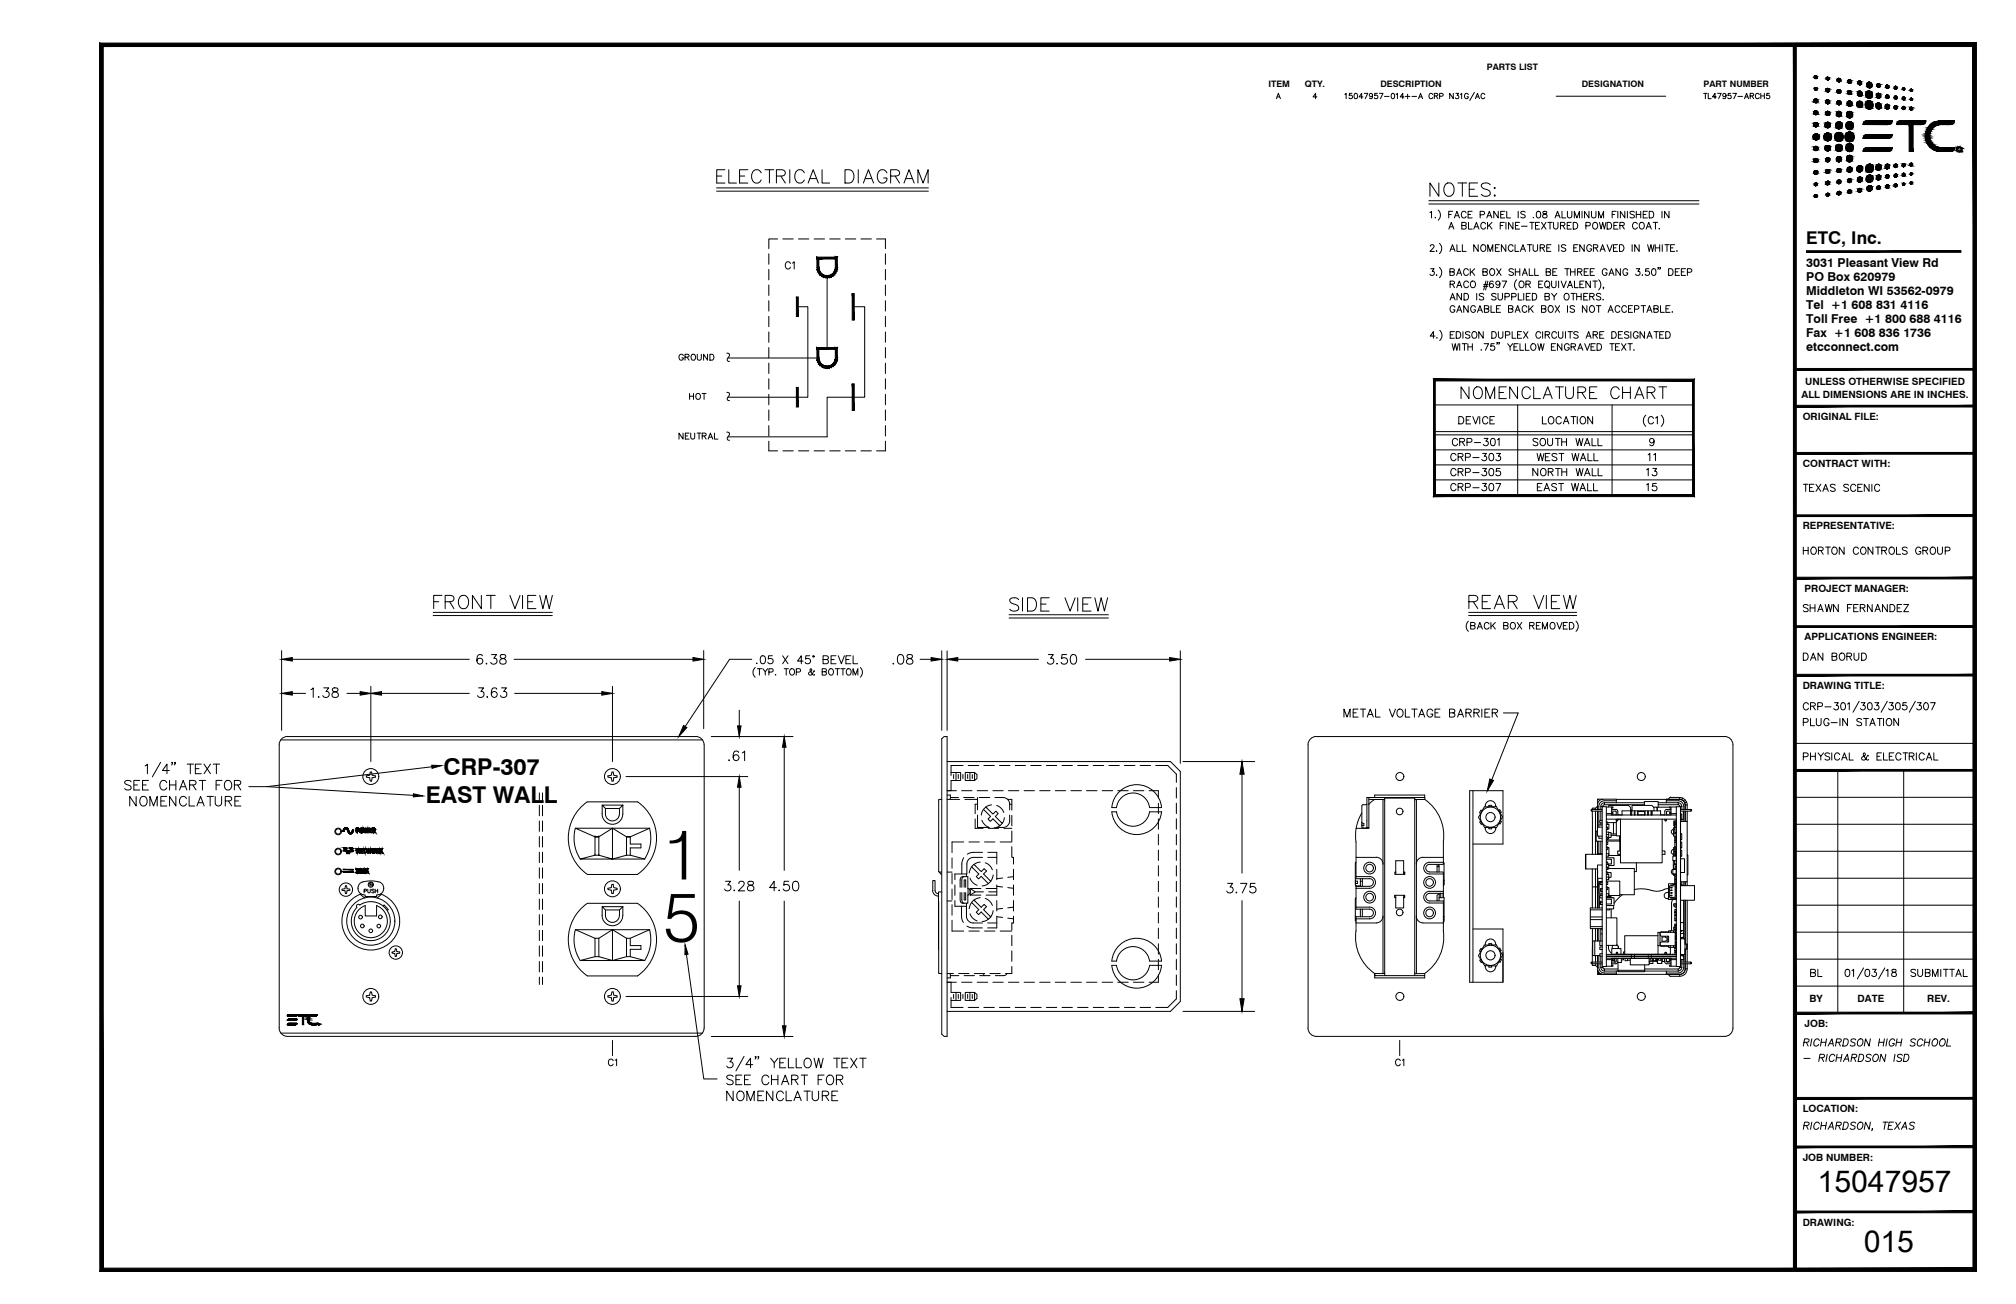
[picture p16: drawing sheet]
<svg xmlns="http://www.w3.org/2000/svg" width="432mm" height="279mm" viewBox="0 0 432 279" stroke-linecap="round" stroke-linejoin="round" font-family="sans-serif">
<defs><g id="words">
<g font-size="14.9">
<text x="142" y="188.4">1</text>
<text x="142" y="201.7">5</text>
</g>
<g font-size="6.5">
<text x="389.3" y="255.3">15047957</text>
<text x="399.2" y="268.2">015</text>
</g>
<g font-size="5">
<text x="95" y="166.1">CRP-307</text>
<text x="91.2" y="172.1">EAST WALL</text>
</g>
<text font-size="3.8" x="386.9" y="52.2">ETC, Inc.</text>
<g font-size="2.6">
<text x="386.9" y="57.3">3031 Pleasant View Rd</text>
<text x="386.9" y="60.3">PO Box 620979</text>
<text x="386.9" y="63.3">Middleton WI 53562-0979</text>
<text x="386.9" y="69.2">Toll Free +1 800 688 4116</text>
<text x="386.9" y="66.3">Tel +1 608 831 4116</text>
<text x="386.9" y="75.2">etcconnect.com</text>
<text x="386.9" y="72.2">Fax +1 608 836 1736</text>
</g>
<g font-size="2.1">
<text x="386.7" y="82.6">UNLESS OTHERWISE SPECIFIED</text>
<text x="385.9" y="85.3">ALL DIMENSIONS ARE IN INCHES.</text>
<text x="386.1" y="90">ORIGINAL FILE:</text>
<text x="386.1" y="100.1">CONTRACT WITH:</text>
<text x="386.1" y="113.4">REPRESENTATIVE:</text>
<text x="386.5" y="126.8">PROJECT MANAGER:</text>
<text x="386.5" y="137.2">APPLICATIONS ENGINEER:</text>
<text x="386.1" y="147.6">DRAWING TITLE:</text>
<text x="387.6" y="214.8">BY</text>
<text x="397.9" y="214.8">DATE</text>
<text x="412.8" y="214.8">REV.</text>
<text x="386.5" y="220">JOB:</text>
<text x="386.1" y="238.3">LOCATION:</text>
<text x="386.1" y="248.7">JOB NUMBER:</text>
<text x="386.1" y="262.6">DRAWING:</text>
</g>
<g font-size="1.9">
<text x="318.5" y="15">PARTS LIST</text>
<text x="271.7" y="18.7">ITEM</text>
<text x="279.5" y="18.6">QTY.</text>
<text x="295.7" y="18.7">DESCRIPTION</text>
<text x="338.8" y="18.7">DESIGNATION</text>
<text x="364.9" y="18.7">PART NUMBER</text>
</g>
<text font-size=".7" x="419.4" y="32.3">R</text>
</g></defs>
<g fill="none" stroke="#000" stroke-width=".21">
<path d="M21.8 9.6h362.6v262.5h-362.6zM315.8 19.8l-1 1.7M153.5 37.7h1.1M155.3 36.4h-1.8v2.8h1.8M156.1 36.4v2.8h1.6M158.4 37.7h1.1M160.2 36.4h-1.8v2.8h1.8M163 37a1.06 1.06 0 0 0-1.2-.6 1.06 1.06 0 0 0-.8 1.1 1.25 1.25 0 0 0 .3 1.3 1.25 1.25 0 0 0 1.3 .3l.4-.6M163.8 36.4h1.9M164.8 36.4v2.8M166.3 37.7l1.6-.1a.65 .65 0 0 0 0-1.1l-.4-.1h-1.2v2.8M167.3 37.7l.9 1.5"/>
<path d="M169.2 36.4v2.8M172.3 37a1.05 1.05 0 0 0-1.2-.6 1.05 1.05 0 0 0-.9 1.1 1.25 1.25 0 0 0 .3 1.3 1.25 1.25 0 0 0 1.4 .3l.4-.6M173.1 39.2l1.1-2.8 1.1 2.8M173.5 38.3h1.4M176.1 36.4v2.8h1.6M181 36.4h.9a1.53 1.53 0 0 1 1 1.4 1.53 1.53 0 0 1-1 1.4h-.9zM183.8 36.4v2.8M184.9 39.2l1.1-2.8 1.1 2.8M185.3 38.3h1.4M190 37a1.06 1.06 0 0 0-1.2-.6 1.06 1.06 0 0 0-.9 1.1 1.25 1.25 0 0 0 .3 1.3 1.25 1.25 0 0 0 1.3 .3l.5-.6v-.4h-.7M190.8 37.7l1.6-.1a.65 .65 0 0 0 0-1.1l-.4-.1h-1.2v2.8M191.7 37.7l1 1.5"/>
<path d="M193.6 39.2l1.1-2.8 1.1 2.8M194 38.3h1.4M196.6 39.2v-2.8l1.1 2.8 1.1-2.8v2.8M273.4 21.1l.4-1.1 .4 1.1M273.6 20.8h.5M282.1 20.8h-.9l.6-.8v1.1M288.1 20.2l.2-.2v1.1M289.6 20h-.6v.5a.4 .4 0 0 1 .6 0 .4 .4 0 0 1-.1 .6 .4 .4 0 0 1-.6-.2M290.2 20.1a.56 .56 0 0 1 .6 .4 .56 .56 0 0 1-.4 .6l-.3-.2zM291.9 20.8h-.8l.5-.8v1.1M292.2 20h.8l-.6 1.1M294 20.4a.35 .35 0 0 1-.5 .3 .35 .35 0 0 1-.1-.6 .35 .35 0 0 1 .5 .1l.1 .2a.52 .52 0 0 1-.4 .7l-.3-.1"/>
<path d="M295 20h-.5l-.1 .5a.4 .4 0 0 1 .6 0 .4 .4 0 0 1-.1 .6 .4 .4 0 0 1-.5-.2M295.5 20h.7l-.5 1.1M296.5 20.7h1M298.1 20.1a.55 .55 0 0 1 .7 .4 .55 .55 0 0 1-.4 .6l-.4-.2v-.4zM299 20.2l.3-.2v1.1M300.7 20.8h-.8l.6-.8v1.1M301 20.7h1M301.5 20.2v.9M302.4 20.7h1M303.8 21.1l.5-1.1 .4 1.1M304 20.8h.5M306.9 20.3a.41 .41 0 0 0-.5-.3 .41 .41 0 0 0-.3 .4v.3a.42 .42 0 0 0 .3 .4 .42 .42 0 0 0 .5-.2"/>
<path d="M307.2 20.6l.7-.1 .1-.3-.3-.2h-.5v1.1M307.6 20.6l.4 .5M308.2 39.2v2.9l-1.9-2.9v2.9M308.3 20.6h.7v-.5l-.7-.1v1.1M309.5 39.6a1.05 1.05 0 0 1 1.2-.4 1.05 1.05 0 0 1 .7 1.1 1.25 1.25 0 0 1-.2 1.3 1.25 1.25 0 0 1-1.4 .3 1.75 1.75 0 0 1-.3-2.3zM311.3 20v1.1l-.8-1.1v1.1M311.8 20h.6l-.3 .4a.38 .38 0 0 1 .3 .7 .38 .38 0 0 1-.7-.2M312.3 39.2h1.9M312.8 20.2l.3-.2v1.1M313.2 39.2v2.9M314.5 20.3a.41 .41 0 0 0-.5-.3 .41 .41 0 0 0-.3 .4v.3a.4 .4 0 0 0 .4 .5 .4 .4 0 0 0 .4-.5h-.3M316 21.1l.5-1.1 .4 1.1"/>
<path d="M316.2 20.8h.5M316.5 39.2h-1.8v2.9h1.8M318 20.3a.41 .41 0 0 0-.5-.3 .41 .41 0 0 0-.3 .4v.3a.42 .42 0 0 0 .3 .4 .42 .42 0 0 0 .5-.2M319.2 39.6a1.27 1.27 0 0 0-1.9 0 .76 .76 0 0 0 .5 .8l.9 .3a.69 .69 0 0 1 .5 .5 .69 .69 0 0 1-.3 .7 1.28 1.28 0 0 1-1.6-.3M333.3 20.6h23.5M364.9 20h.7M365.3 20v1.1M365.9 20v1.1h.6M367.6 20.8h-.8l.5-.8v1.1M367.9 20h.8l-.6 1.1M369.7 20.4a.36 .36 0 0 1-.5 .3 .36 .36 0 0 1-.2-.5 .36 .36 0 0 1 .6 0l.1 .2a.54 .54 0 0 1-.5 .7l-.2-.1M370.7 20h-.5l-.1 .5a.4 .4 0 0 1 .6 0 .4 .4 0 0 1 0 .6 .4 .4 0 0 1-.6-.2"/>
<path d="M371.2 20h.7l-.5 1.1M372.2 20.7h1M373.6 21.1l.5-1.1 .4 1.1M373.8 20.8h.6M374.9 20.6l.6-.1 .1-.3-.3-.2h-.4v1.1M375.2 20.6l.4 .5M376.8 20.3a.41 .41 0 0 0-.5-.3 .41 .41 0 0 0-.3 .4v.3a.42 .42 0 0 0 .3 .4 .42 .42 0 0 0 .5-.2M377.1 20v1.1M377.1 20.6h.8M377.9 20v1.1M379 20h-.6v.5a.4 .4 0 0 1 .6 0 .4 .4 0 0 1-.1 .6 .4 .4 0 0 1-.6-.2M153.5 41h45.4"/>
<path d="M153.5 40.3h45.4M164.7 54.4v2.2M164.7 57.7v2.3M166.6 51.2h-1.9v2.1M167.7 51.2h2.2M169.3 56.5a.57 .57 0 0 0-.6-.4 .57 .57 0 0 0-.5 .6v.3a.56 .56 0 0 0 .5 .6 .56 .56 0 0 0 .6-.3M169.7 56.4l.4-.3v1.5M171 51.2h2.2M174.4 51.2h2.2M177.2 59.3v15.4M177.7 51.2h2.3M181.1 51.2h2.2"/>
<path d="M184.4 51.2h2.2M187.7 51.2h1.9v2.1M189.6 54.4v2.2M189.6 57.7v2.3M306 43.7h57.9M306 43h57.9M306.3 45.6l.3-.3v1.4M306.3 52.8l.3-.4 .4 .1 .2 .2-.1 .3-.8 .9h.9M306.4 57.6h.8l-.4 .5a.48 .48 0 0 1 .3 .8 .48 .48 0 0 1-.8-.2M307.4 46.6h.1M307.7 58.9h-.1h.2M307.7 53.7l.1 .1"/>
<path d="M308.1 45a1.49 1.49 0 0 1 0 2.2M308.3 57.3a1.45 1.45 0 0 1 0 2.2M308.3 52.2a1.45 1.45 0 0 1 0 2.1M310.3 46h.5M310.3 49.1l.5-1.5 .6 1.5M310.5 48.6h.7M310.6 58.3l.8-.1v-.5l-.8-.1v1.4l.8-.1 .1-.4-.3-.2M310.6 53.9l.5-1.5 .6 1.5M310.8 53.4h.6M311.2 45.3h-.9v1.4M311.5 46.7l.6-1.4 .5 1.4M311.7 46.2h.7"/>
<path d="M312 59l.5-1.4 .6 1.4M312.1 52.4v1.5h.8M312.2 58.5h.7M313.1 48.3h.8l.1-.5-.9-.2v1.5l.9-.2v-.3l-.3-.3M313.2 52.4v1.5h.8M314 45.6a.52 .52 0 0 0-.6-.3 .52 .52 0 0 0-.4 .5v.3a.52 .52 0 0 0 .4 .6 .52 .52 0 0 0 .6-.3M314.4 46h.6M314.5 57.9a.52 .52 0 0 0-.6-.3 .52 .52 0 0 0-.4 .5v.4a.52 .52 0 0 0 .4 .5 .52 .52 0 0 0 .6-.3M314.5 47.6v1.5h.8M314.7 40.6h1.1M314.9 57.6v1.4M315.2 58.2l.7 .8"/>
<path d="M315.3 45.3h-.9v1.4h.9M315.7 49.1l.5-1.5 .6 1.5M315.9 57.6l-1 .9M315.9 48.6h.7M316.6 52.4v1.5l-.9-1.5v1.5M317 46h.8l.2-.3-.1-.3-.9-.1v1.4M317.3 52.6l.1-.1a.66 .66 0 0 1 .9 .6 .66 .66 0 0 1-.9 .7l-.2-.5zM317.6 58.3l.8-.1 .1-.5-.9-.1v1.4l.8-.1 .2-.4-.4-.2M318.2 48a.52 .52 0 0 0-.6-.4 .52 .52 0 0 0-.4 .6v.3a.52 .52 0 0 0 .4 .6 .52 .52 0 0 0 .6-.4M318.4 46.7l.6-1.4 .5 1.4M318.6 47.6v1.5M318.7 53.9v-1.5l.5 1.5 .5-1.5v1.5"/>
<path d="M318.7 46.2h.6M319 48.3l.6 .8M319.2 57.8l.1-.2a.67 .67 0 0 1 .9 .7 .67 .67 0 0 1-.9 .6l-.2-.4zM319.6 47.6l-1 1M320 40.3l.1-.1 .2 .1-.2 .1zM320.1 41.8l.2 .1-.2 .2-.1-.2zM320.3 53.1h.5M320.6 57.6l.9 1.4M320.9 45.3v1.4l-1-1.4v1.4M321.2 52.4h-.9v1.5h.9M321.3 48.3h.6M321.4 46h.6"/>
<path d="M321.5 57.6l-.9 1.4M322.2 47.6h-.9v1.5M322.3 45.3h-.9v1.4h.9M322.5 52.4v1.5l-.9-1.5v1.5M322.6 47.6v1.5M322.7 45.3v1.4h.8M324.1 47.6v1.5l-1-1.5v1.5M324.1 52.8a.54 .54 0 0 0-.6-.4 .54 .54 0 0 0-.4 .6v.3a.54 .54 0 0 0 .4 .6 .54 .54 0 0 0 .6-.4M324.2 57.8l-.4-.2h-.5v.5l.8 .4 .1 .3-.4 .2-.6-.2M324.5 52.4v1.5h.8M324.6 57.6v1.4M324.6 58.3h.9"/>
<path d="M324.6 48.3h.5M324.9 59.9a1.49 1.49 0 0 0 0 2.2M325.2 45.3v1.4M325.5 47.6h-.9v1.5h.9M325.5 57.6v1.4M325.6 53.9l.6-1.5 .5 1.5M325.9 53.4h.6M325.9 48.5h1.2M326.1 59l.5-1.4 .5 1.4M326.3 58.5h.6M326.7 45.5l-.4-.2-.6 .2 .2 .3 .8 .5v.2l-.4 .2-.6-.2M327.1 52.4h1"/>
<path d="M327.5 57.6v1.4h.9M327.6 52.4v1.5M327.7 47.6h.9M328.1 47.6v1.5M328.4 52.4v1l.4 .5 .5-.2v-1.3M328.4 46.6h.1M328.7 57.6v1.4h.8M328.9 48.3h.5M329.3 45.3a.47 .47 0 0 1 .6 .3l.1 .3a.6 .6 0 0 1-.5 .8 .9 .9 0 0 1-.2-1.4zM329.7 47.6h-.8v1.5h.8M329.9 53.1l.8-.1 .1-.3-.3-.3h-.6v1.5M330.2 47.6l.9 1.5"/>
<path d="M330.3 53.1l.5 .8M330.6 45.3v.4l.6 .3 .2 .2a.48 .48 0 0 1-.5 .5 .48 .48 0 0 1-.5-.5l.9-.6-.1-.3zM331.1 47.6l-.9 1.5M331.2 58.3l.8-.1 .1-.4-.3-.2h-.6v1.4l.8-.1 .1-.4-.3-.2M331.3 53.1h.5M331.5 47.6h1M332 47.6v1.5M332.2 52.4h-.9v1.5h.9M332.6 58.3h.5M332.8 47.6v1.1l.4 .4 .3-.1 .2-.3v-1.1M333.1 46.7l.5-1.4 .6 1.4M333.3 46.2h.6"/>
<path d="M333.5 57.6h-.9v1.4h.9M333.9 52.4v1.5M334.2 48.3h.9v-.5l-.9-.2v1.5M334.6 45.3v1.4h.8M334.7 48.3l.5 .8M335.2 57.6h.9M335.4 52.6l-.4-.2-.4 .1-.1 .4 .8 .4 .1 .4-.4 .2-.6-.2M335.7 57.6v1.4M335.7 48.3h.5M335.7 45.3v1a.48 .48 0 0 0 .5 .4 .48 .48 0 0 0 .5-.4v-1M336.4 58.3h.9M336.4 57.6v1.4"/>
<path d="M336.5 47.6h-.8v1.5h.8M337 47.6h.4a.76 .76 0 0 1 .5 .8 .76 .76 0 0 1-.5 .7h-.4zM337.1 53.1h.5M337.2 46.7v-1.4l.5 1.4 .6-1.4v1.4M337.3 57.6v1.4M337.9 58.3l.8-.1 .2-.4-.4-.2h-.6v1.4M338 52.4h-.9v1.5h.9M338.4 58.3l.5 .7M338.9 45.3v1.4M339.3 52.4v1.5l-.9-1.5v1.5M339.3 58.3h.6M339.7 48.4l.8-.1 .1-.5-.9-.2v1.5"/>
<path d="M340.2 57.6h-.9v1.4h.9M340.3 45.3v1.4l-.9-1.4v1.4M340.6 58.3h.6M340.9 45.3v1l.4 .4 .5-.2v-1.2M340.9 52.8a.52 .52 0 0 0-.6-.4 .52 .52 0 0 0-.4 .6v.3a.51 .51 0 0 0 .5 .6 .51 .51 0 0 0 .5-.6h-.4M341.2 47.9l.2-.2a.66 .66 0 0 1 .8 .7 .66 .66 0 0 1-.8 .6l-.3-.5zM341.3 53.1l.8-.1 .1-.4-.9-.2v1.5M341.5 57.6h-.9v1.4h.9M341.8 53.1l.4 .8M342.4 46.7v-1.4l.5 1.4 .6-1.4v1.4M342.4 59.9a1.49 1.49 0 0 1 0 2.2M342.6 47.6l.3 1.5 .4-1.5 .3 1.5 .4-1.5"/>
<path d="M342.7 53.9l.6-1.5 .5 1.5M342.9 53.4h.7M344.2 57.9a.52 .52 0 0 0-.6-.3 .52 .52 0 0 0-.4 .5v.4a.51 .51 0 0 0 .5 .5 .51 .51 0 0 0 .5-.5h-.3M344.2 52.4l.6 1.5 .5-1.5M344.2 47.6h.5a.78 .78 0 0 1 .5 .8 .78 .78 0 0 1-.5 .7h-.5zM344.6 59l.6-1.4 .5 1.4M344.8 58.5h.7M345.3 46h.5M345.6 53.1h.5M345.7 48.3h.5M346.2 45.3h-.9v1.4M346.4 52.4h-.8v1.5h.8"/>
<path d="M346.5 45.3v1.4M346.6 47.6h-.9v1.5h.9M346.9 52.4h.4a.76 .76 0 0 1 .5 .7 .76 .76 0 0 1-.5 .8h-.4zM347 48.3h.8l.1-.3-.1-.2-.8-.2v1.5M347.1 57.6v1.4l-1-1.4v1.4M347.4 48.3l.5 .8M348 45.3v1.4l-.9-1.4v1.4M348.6 45.3v1.4M348.6 57.9a.52 .52 0 0 0-.6-.3 .52 .52 0 0 0-.4 .5v.4a.51 .51 0 0 0 .5 .5 .51 .51 0 0 0 .5-.5h-.3M349.6 52.4v1.5M350.1 45.5l-.4-.2-.6 .2 .1 .3 .9 .5v.2l-.4 .2-.6-.2M350.5 57.6h.7l-.4 .5a.48 .48 0 0 1 .4 .8 .48 .48 0 0 1-.9-.2"/>
<path d="M350.5 46h.9M350.5 45.3v1.4M350.7 48a.54 .54 0 0 0-.6-.4 .54 .54 0 0 0-.4 .6v.3a.54 .54 0 0 0 .4 .6 .54 .54 0 0 0 .6-.4M351.1 52.4v1.5l-1-1.5v1.5M351.4 47.7a.66 .66 0 0 1 .8 .7 .66 .66 0 0 1-.8 .6l-.3-.5 .1-.5zM351.4 45.3v1.4M351.8 58.9h.1M352 46h.5M352.6 49.1l.5-1.5 .6 1.5M352.8 48.6h.7M352.8 45.3h-.8v1.4h.8M352.9 52.4l.3 1.5 .4-1.5 .3 1.5 .4-1.5"/>
<path d="M353.2 57.6h-.7l-.1 .6a.51 .51 0 0 1 .8 0 .51 .51 0 0 1-.1 .7 .51 .51 0 0 1-.7-.2M353.2 45.3h.5a.76 .76 0 0 1 .5 .7 .76 .76 0 0 1-.5 .7h-.5zM353.9 57.6a.47 .47 0 0 1 .7 .2l.1 .4a.61 .61 0 0 1-.6 .8 .92 .92 0 0 1-.2-1.4zM354.1 47.6h.9M354.5 53.1h1M354.5 52.4v1.5M354.6 47.6v1.5M355.2 57.4h-.1h.1l-.1 .3M355.4 48.9v.1M355.5 52.4v1.5M355.6 57.4h-.1h.1l-.1 .3M356 45.3v1.4"/>
<path d="M356 52.4v1.5M356.6 52.4h.9M357.1 52.4v1.5M357.4 57.6h.5a.78 .78 0 0 1 .5 .7 .78 .78 0 0 1-.5 .7h-.5zM357.5 45.3v1.4l-1-1.4v1.4M357.8 53.1h.5M358.7 52.4h-.9v1.5h.9M358.8 58.3h.6M359.2 53.7v.1M359.7 57.6h-.9v1.4h.9M360.1 58.3h.6M361 57.6h-.9v1.4h.9"/>
<path d="M361.4 58.3h.8l.2-.2-.1-.4-.9-.1v1.4M146.4 76.2a.53 .53 0 0 0-.8-.2 .53 .53 0 0 0-.2 .7 .47 .47 0 0 0 .5 .5 .47 .47 0 0 0 .5-.5h-.4M146.7 76.5h.8l.1-.4-.3-.2h-.6v1.3M147.1 76.5l.5 .7M148.1 76.1a.6 .6 0 0 1 .9 .4 .6 .6 0 0 1-.6 .7l-.4-.5zM149.3 75.9v.9l.4 .4 .4-.2 .1-1.1M151.5 75.9v1.3l-.8-1.3v1.3M152.1 75.9h.4a.68 .68 0 0 1 .4 .6 .68 .68 0 0 1-.4 .7h-.4zM155.7 75.7l.5 .1v.2l-.3 .8a.42 .42 0 0 0-.1 .4 .42 .42 0 0 0 .4 .2M155.9 76.7h19.3M164.7 61.1v2.2M164.7 64.4v2.3"/>
<path d="M164.7 67.8v2.2M164.7 71.1v2.2M164.7 74.5v2.2M164.7 77.8v2.2M170.8 65.7h2.2v19.4h-17.1M182.7 65.7h2.5v19.4h-8v8.5h-21.3M189.6 61.1v2.2M189.6 64.4v2.3M189.6 67.8v2.2M189.6 71.1v2.2M189.6 74.5v2.2M189.6 77.8v2.2"/>
<path d="M307.4 72h-1.1l.7-.9v1.4M307.8 72.3v.1M308.4 70.8a1.45 1.45 0 0 1 0 2.2M310.6 64.3l.5-1.4 .6 1.4M310.6 60.9l.8-.1 .1-.3-.3-.3h-.6v1.4M310.6 71.7h.6M310.8 63.8h.7M311 73.6l.4 1.5 .3-1.5 .3 1.5 .4-1.5M311.1 60.9l.4 .7M311.5 71.1h-.9v1.4h.9M311.6 65.8a.52 .52 0 0 0-.6-.3 .52 .52 0 0 0-.4 .5v.4a.51 .51 0 0 0 .5 .5 .51 .51 0 0 0 .5-.5h-.3M311.9 71.1h.5a.76 .76 0 0 1 .5 .7 .76 .76 0 0 1-.5 .7h-.5z"/>
<path d="M312 61.6l.6-1.4 .5 1.4M312 66.9l.6-1.4 .5 1.4M312.2 61.2h.7M312.2 66.4h.7M312.6 73.6v1.5M313 62.9v1.4l-.9-1.4v1.4M313.2 73.6h.9M313.3 71.1v1.4M313.6 62.9h.4a.75 .75 0 0 1 .6 .7 .75 .75 0 0 1-.6 .7h-.4zM313.7 73.6v1.5M314.4 73.6v1.5M314.4 74.3h1"/>
<path d="M314.5 65.5v1.4l-1-1.4v1.4M314.5 60.6a.52 .52 0 0 0-.6-.4 .52 .52 0 0 0-.4 .5v.4a.52 .52 0 0 0 .4 .5 .52 .52 0 0 0 .6-.3M314.8 71.2l-.3-.1-.6 .1 .1 .4 .7 .3 .1 .2v.2l-.3 .2-.6-.2M315.1 60.4l.1-.1a.67 .67 0 0 1 .9 .6 .67 .67 0 0 1-.9 .7l-.3-.5zM315.4 73.6v1.5M315.4 71.2l.1-.1a.67 .67 0 0 1 .8 .7 .67 .67 0 0 1-.8 .6l-.3-.5zM316 65.8a.54 .54 0 0 0-.6-.3 .54 .54 0 0 0-.4 .5v.4a.52 .52 0 0 0 .5 .5 .52 .52 0 0 0 .5-.5h-.3M316.3 62.9v1.4M316.4 66.9l.6-1.4 .5 1.4M316.6 66.4h.7M317.3 74.9v.1M317.7 71.1v1.4l-1-1.4v1.4"/>
<path d="M317.7 61.4h1M317.8 63.1l-.3-.2-.7 .2 .1 .2 .8 .4v.5l-.5 .1-.4-.2M317.8 61h.9M317.9 73.6h.9l-.7 1.5M317.9 66.2l.8-.1 .2-.3-.4-.3h-.6v1.4h.8l.2-.5-.4-.2M318.3 60.2l-.5 1.9M318.7 60.2l-.5 1.9M319.4 65.5v1.4h.8M319.5 71.1h.5a.75 .75 0 0 1 .5 .7 .75 .75 0 0 1-.5 .7h-.5zM319.8 60.4v-.1a.47 .47 0 0 0-.7 .2 .83 .83 0 0 0 .3 1.1 .44 .44 0 0 0 .5-.4 .44 .44 0 0 0-.4-.4 .44 .44 0 0 0-.5 .4M320.1 73.6h-.7l-.1 .7a.5 .5 0 0 1 .8-.1 .5 .5 0 0 1-.1 .8 .5 .5 0 0 1-.8-.2M320.4 63.1l-.3-.2-.6 .2 .1 .3 .8 .3-.1 .5-.5 .1-.3-.2"/>
<path d="M320.5 66.2h.5M320.7 73.4h-.1h.1l-.1 .4M320.9 62.9v1l.4 .4 .3-.1 .2-.3v-1M320.9 71.1v1l.5 .4 .4-.2 .1-1.2M321.1 73.4h-.1h.1l-.1 .4M321.3 60.7a.45 .45 0 0 1-.7 .4 .45 .45 0 0 1-.1-.7 .45 .45 0 0 1 .7 0l.1 .3a.67 .67 0 0 1-.6 .9l-.3-.2M321.4 65.5h-.9v1.4h.9M321.7 60.2h1l-.7 1.4M322.3 63.6l.9-.1v-.5l-.9-.1v1.4M322.4 71.8l.9-.1v-.5l-.9-.1v1.4M322.9 73.6l.5 .7 .6-.7M323.1 66.2l.8-.1 .2-.3-.4-.3h-.6v1.4h.8l.2-.5-.4-.2"/>
<path d="M323.4 74.3v.8M323.8 63.6l.8-.1 .1-.2v-.3l-.9-.1v1.4M323.9 71.1v1.4h.8M324.3 74.3h.5M324.5 66.9l.6-1.4 .5 1.4M324.7 66.4h.7M325 71.7h.6M325.2 73.6h-.9v1.5h.9M325.2 62.9v1.4h.8M325.5 60.4l.1-.1a.67 .67 0 0 1 .8 .6 .67 .67 0 0 1-.8 .7l-.3-.5zM325.6 73.6v1.5h.8M325.9 71.1h-.9v1.4h.9"/>
<path d="M326.3 71.1l1 1.4M326.4 62.9v1.4M326.7 73.6v1.5h.8M326.8 60.9l.9-.1v-.5l-.9-.1v1.4M326.9 63.5h.5M327 65.8a.52 .52 0 0 0-.6-.3 .52 .52 0 0 0-.4 .5v.4a.52 .52 0 0 0 .4 .5 .52 .52 0 0 0 .6-.3M327.3 71.1l-1 1.4M327.3 60.9l.5 .7M327.4 65.5v1.4M327.8 62.9h-.9v1.4h.9M327.8 66.1l.6 .8M328 73.8l.1-.1a.67 .67 0 0 1 .9 .6 .67 .67 0 0 1-.9 .7l-.2-.5z"/>
<path d="M328.2 62.9h.5a.76 .76 0 0 1 .5 .7 .76 .76 0 0 1-.5 .7h-.5zM328.4 65.5l-1 .9M329.4 73.6l.3 1.5 .3-1.5 .4 1.5 .3-1.5M329.6 60.9h.5M330 71.4a.54 .54 0 0 0-.6-.3 .54 .54 0 0 0-.4 .5v.3a.54 .54 0 0 0 .4 .6 .54 .54 0 0 0 .6-.4M330.2 66.2l.8-.1 .1-.3-.3-.3h-.6v1.4h.8l.1-.5-.3-.2M330.4 71.1v1.4M330.4 60.2h-.8v1.4h.8M330.9 63.5h.8l.1-.5-.9-.1v1.4l.9-.1 .1-.4-.4-.3M331 71.7h.8l.1-.4-.4-.2h-.5v1.4M331 60.4l.1-.1a.67 .67 0 0 1 .9 .6 .67 .67 0 0 1-.9 .7l-.3-.5zM331.4 71.7l.5 .8"/>
<path d="M331.5 61.4l.4 .4M331.9 65.6a.68 .68 0 0 1 .8 .6 .68 .68 0 0 1-.8 .7l-.3-.5 .1-.6zM332.3 74.3h.5M332.3 62.9l.6 .6 .5-.6M332.3 60.2v1l.5 .4 .4-.2 .1-1.2M332.9 63.5v.8M333.1 65.5l.9 1.4M333.2 73.6h-.9v1.5h.9M333.4 71.4a.52 .52 0 0 0-.6-.3 .52 .52 0 0 0-.4 .5v.3a.52 .52 0 0 0 .4 .6 .52 .52 0 0 0 .6-.4M333.8 71.1v1l.4 .4 .5-.2v-1.2M333.8 60.2v1.4M334 65.5l-.9 1.4"/>
<path d="M334.4 60.2l.5 1.4 .6-1.4M334.5 73.6v1.5l-.9-1.5v1.5M335.1 63.1l.2-.2a.67 .67 0 0 1 .8 .7 .67 .67 0 0 1-.8 .6l-.3-.5zM335.3 71.1v1.4M335.7 61.6l.6-1.4 .5 1.4M335.7 65.5v1.4M335.8 71.1h1M336 61.2h.6M336.1 74a.52 .52 0 0 0-.6-.4 .52 .52 0 0 0-.4 .6v.3a.51 .51 0 0 0 .5 .6 .51 .51 0 0 0 .5-.6h-.3M336.3 71.1v1.4M336.5 62.9h.9M336.5 74.3h.8l.1-.5-.9-.2v1.5"/>
<path d="M337 62.9v1.4M337 74.3l.5 .8M337.2 60.2v1.4h.8M337.2 65.7l-.3-.2-.5 .1v.4l.7 .3 .1 .4-.3 .2-.6-.2M337.7 63.5h1M337.7 62.9v1.4M337.9 75.1l.6-1.5 .5 1.5M338 71.2l-.3-.1-.6 .1 .1 .4 .7 .3 .1 .2v.2l-.3 .2-.6-.2M338.1 74.6h.7M338.4 60.9h.5M338.7 62.9v1.4M339.2 63.5h.6"/>
<path d="M339.3 60.2h-.9v1.4h.9M339.4 73.6l.6 1.5 .5-1.5M339.7 72.5l.6-1.4 .5 1.4M339.9 65.5v1.4l-1-1.4v1.4M339.9 72h.7M340.1 62.9h-.9v1.4h.9M340.5 63.5h.8l.2-.2-.1-.3-.9-.1v1.4M340.6 65.7l.1-.1a.67 .67 0 0 1 .8 .6 .67 .67 0 0 1-.8 .7l-.3-.5zM340.6 60.2v1.4l-.9-1.4v1.4M340.8 74.3h.5M341 63.5l.5 .8M341.2 60.2h.9"/>
<path d="M341.2 71.7h.8l.2-.4-.4-.2h-.6v1.4M341.6 60.2v1.4M341.7 73.6h-.9v1.5h.9M341.7 71.7l.5 .8M341.9 65.5h1M342.1 73.6h.5a.76 .76 0 0 1 .4 .7 .76 .76 0 0 1-.4 .8h-.5zM342.4 65.5v1.4M342.6 71.7h.6M342.9 63.1l-.4-.2-.6 .2 .2 .3 .7 .3-.1 .5-.4 .1-.4-.2M343.4 64.2h.1M343.5 61.6h-.1h.1l-.1 .3M343.5 71.1h-.9v1.4h.9"/>
<path d="M344.4 66.9l.6-1.4 .5 1.4M344.6 66.4h.7M344.8 73.6h1M345.2 71.1h.5a.76 .76 0 0 1 .5 .7 .76 .76 0 0 1-.5 .7h-.5zM345.3 73.6v1.5M346 74.3h.6M346.6 71.7h.6M346.9 73.6h-.9v1.5h.9M347 65.8a.52 .52 0 0 0-.6-.3 .52 .52 0 0 0-.5 .5v.4a.52 .52 0 0 0 .5 .5 .52 .52 0 0 0 .6-.3M347.3 73.6l1 1.5M347.5 71.1h-.9v1.4h.9M348.3 73.6l-1 1.5"/>
<path d="M348.4 65.8a.52 .52 0 0 0-.6-.3 .52 .52 0 0 0-.4 .5v.4a.52 .52 0 0 0 .4 .5 .52 .52 0 0 0 .6-.3M348.7 73.6h.9M348.8 66.2h.5M348.9 71.2l-.4-.1-.5 .1 .1 .4 .7 .3 .1 .2v.2l-.4 .2-.5-.2M349.1 73.6v1.5M349.3 71.1v1.4M349.7 65.5h-.9v1.4h.9M350 74.9v.1M350.1 66.3l.8-.1 .1-.4-.3-.3h-.6v1.4M350.9 71.4a.54 .54 0 0 0-.6-.3 .54 .54 0 0 0-.5 .5v.3a.52 .52 0 0 0 .6 .6 .52 .52 0 0 0 .5-.6h-.4M351.5 65.5h1M352 65.5v1.4"/>
<path d="M352.2 71.1v1.4l-.9-1.4v1.4M352.7 66.9l.6-1.4 .5 1.4M352.8 72.5l.5-1.4 .6 1.4M352.9 66.4h.7M353 72h.6M354.2 66.2l.8-.1 .2-.3-.3-.3h-.7v1.4h.8l.2-.5-.3-.2M354.3 71.1h.9M354.7 71.1v1.4M355.5 71.7h.5M355.7 65.5v1.4h.8M356.4 71.1h-.9v1.4h.9M356.8 71.1h.5a.76 .76 0 0 1 .4 .7 .76 .76 0 0 1-.4 .7h-.5z"/>
<path d="M356.8 66.2h.5M357.7 65.5h-.9v1.4h.9M358.2 66.8v.1M146.3 92.8v1.3l-.9-1.3v1.3M146.8 93.4h.5M147.6 92.8h-.8v1.3h.8M147.7 84.3v1.3M147.7 84.9h.8M147.9 92.8v.9l.4 .4 .5-.2v-1.1M148.5 84.3v1.3M149.3 84.3a.59 .59 0 0 1 .7 .7 .59 .59 0 0 1-.8 .4l-.2-.6zM149.3 92.8h.8"/>
<path d="M149.7 92.8v1.3M150.4 84.3h.8M150.4 93.4l.7-.1 .1-.4-.8-.1v1.3M150.8 84.3v1.3M150.8 93.4l.4 .7M151.7 94.1l.5-1.3 .5 1.3M151.9 93.7h.6M153 92.8v1.3h.8M155.7 84.1l.5 .1v.2l-.3 .8a.4 .4 0 0 0-.1 .4 .4 .4 0 0 0 .4 .2M155.7 92.6l.5 .1v.2l-.3 .8a.4 .4 0 0 0-.1 .4 .4 .4 0 0 0 .4 .2M164.7 81.2v2.2M164.7 84.5v2.2"/>
<path d="M164.7 87.8v2.3M164.7 91.2v2.2M164.7 94.5v2.1h1.9M167.7 96.6h2.2M171 96.6h2.2M174.4 96.6h2.2M177.7 96.6h2.3M181.1 96.6h2.2M184.4 96.6h2.2M189.6 81.2v2.2M189.6 84.5v2.2M189.6 87.8v2.3"/>
<path d="M189.6 91.2v2.2M189.6 94.5v2.1h-1.9M307.2 93.2h55.5M307.2 86.8h55.5M307.2 81.4h55.5v24.8M307.2 92.5h55.5M307.2 96.4h55.5M307.2 99.6h55.5M311.9 97.5a.58 .58 0 0 0-.7-.3 .58 .58 0 0 0-.5 .5v.4a.58 .58 0 0 0 .5 .6 .58 .58 0 0 0 .7-.4M312.2 94.3a.58 .58 0 0 0-.7-.4 .58 .58 0 0 0-.4 .6v.4a.58 .58 0 0 0 .4 .6 .58 .58 0 0 0 .7-.4M312.3 97.9l.9-.1 .2-.3-.2-.3h-.9v1.5M312.5 89.3h.5a.83 .83 0 0 1 .5 .7 .83 .83 0 0 1-.5 .8h-.5z"/>
<path d="M312.6 94.7l1-.1 .1-.4-.1-.2-1-.1v1.6M312.8 97.9l.6 .8M313.2 94.7l.5 .8M313.9 98l.9-.1 .1-.2-.1-.5h-.9v1.5M314 90h.6M314.2 94.8l.9-.1 .2-.3-.2-.4-.9-.1v1.6M314.6 82.9v2.5l-1.7-2.5v2.5M315 89.3h-1v1.5h1M315.5 89.3l.6 1.5 .5-1.5M315.5 98h1.3M315.8 94.8h1.3M315.8 83.2a.93 .93 0 0 1 1.1-.3 .93 .93 0 0 1 .6 1 1.11 1.11 0 0 1-.3 1.2 1.11 1.11 0 0 1-1.1 .2 1.62 1.62 0 0 1-.3-2.1z"/>
<path d="M316.9 89.3v1.5M317.6 97.2h.8l-.5 .5a.52 .52 0 0 1 .4 .9 .52 .52 0 0 1-.9-.2M317.9 93.9h.8l-.4 .6a.52 .52 0 0 1 .3 .9 .52 .52 0 0 1-.9-.2M318.2 85.4v-2.5l1 2.5 .9-2.5v2.5M318.7 89.6a.58 .58 0 0 0-.7-.3 .58 .58 0 0 0-.4 .6v.3a.58 .58 0 0 0 .4 .6 .58 .58 0 0 0 .7-.3M319.1 97.2a.52 .52 0 0 1 .8 .3v.3a.68 .68 0 0 1-.6 .9 1.01 1.01 0 0 1-.2-1.5zM319.1 90h.6M319.5 94a.52 .52 0 0 1 .7 .2l.1 .4a.7 .7 0 0 1-.5 .9h-.1a1.01 1.01 0 0 1-.2-1.5zM320.1 89.3h-1v1.5h1M320.5 97.2h.9l-.5 .5a.52 .52 0 0 1 .4 .9 .52 .52 0 0 1-.9-.2M320.7 94.2l.4-.3v1.6M321.1 84.1h.9"/>
<path d="M322.6 82.9h-1.5v2.5h1.5M325 82.9v2.5l-1.6-2.5v2.5M325.1 86.8v19.4M327.8 83.5a.91 .91 0 0 0-1.1-.6 .91 .91 0 0 0-.7 1 1.1 1.1 0 0 0 .2 1.1 1.1 1.1 0 0 0 1.2 .3l.4-.5M328.5 82.9v2.5h1.4M329.2 97.2l.4 1.5 .4-1.5 .3 1.5 .4-1.5M329.4 94.1l-.4-.2-.6 .2 .1 .4 .8 .4 .1 .4a.66 .66 0 0 1-1 0M330 94.1l.2-.1a.73 .73 0 0 1 .9 .7 .73 .73 0 0 1-.9 .7l-.3-.5zM330.4 89.3v1.5h.9M330.5 85.4l1-2.5 1 2.5M330.9 84.6h1.2M331 97.9h.6"/>
<path d="M331.5 93.9v1.2l.4 .4 .4-.1 .2-.3v-1.2M331.8 89.5a.57 .57 0 0 1 .6-.2 .57 .57 0 0 1 .4 .6v.3a.59 .59 0 0 1-.6 .6 .59 .59 0 0 1-.6-.6zM332 97.2h-1v1.5h1M333.1 93.9h1.1M333.2 82.9h1.6M333.5 97.4l-.4-.2-.7 .2 .2 .3 .7 .3 .2 .5a.69 .69 0 0 1-1.1 0M333.7 93.9v1.6M333.9 97.2h1.1M334 82.9v2.5M334.4 89.6a.58 .58 0 0 0-.6-.3 .58 .58 0 0 0-.5 .6v.3a.58 .58 0 0 0 .4 .6 .58 .58 0 0 0 .7-.3M334.4 97.2v1.5M334.5 93.9v1.6"/>
<path d="M334.5 94.7h1M334.8 90.8l.6-1.5 .6 1.5M335.1 90.3h.7M335.3 82.9v1.8a.84 .84 0 0 0 .9 .7 .84 .84 0 0 0 .8-.7v-1.8M335.5 93.9v1.6M336.5 89.3h1M336.7 97.2l.4 1.5 .3-1.5 .4 1.5 .4-1.5M337 89.3v1.5M337.5 93.9l.4 1.6 .4-1.6 .4 1.6 .3-1.6M337.8 89.3v1.5M338 84.1l1.4-.1a.59 .59 0 0 0 0-1l-1.4-.1v2.5M338.5 98.7l.6-1.5 .6 1.5"/>
<path d="M338.7 98.2h.8M338.7 89.3a.74 .74 0 0 1 1 .8 .74 .74 0 0 1-1 .7l-.3-.6v-.3zM338.8 84.1l.8 1.3M339.3 95.5l.7-1.6 .5 1.6M339.6 95h.7M340.1 97.2v1.5h.9M340.5 84.1h.9M341 93.9v1.6h.9M341.1 89.3v1.5l-1-1.5v1.5M341.4 97.2v1.5h.9M342 82.9h-1.5v2.5h1.5M342.3 93.9v1.6h.8"/>
<path d="M345.3 86.8v19.4M346.8 83.5a.92 .92 0 0 0-1.1-.6 .92 .92 0 0 0-.7 1 1.12 1.12 0 0 0 .3 1.1 1.12 1.12 0 0 0 1.1 .3l.4-.5M347.5 84.1h1.7M347.5 82.9v2.5M349.2 82.9v2.5M350.2 85.4l.9-2.5 1 2.5M350.5 84.6h1.2M352.5 89a1.64 1.64 0 0 0 0 2.4M352.8 84.1l1.4-.1a.59 .59 0 0 0 0-1l-1.4-.1v2.5M353 97.5l.4-.3v1.5M353.6 84.1l.9 1.3M354.2 89.6a.58 .58 0 0 0-.7-.3 .58 .58 0 0 0-.5 .6v.3a.58 .58 0 0 0 .5 .6 .58 .58 0 0 0 .7-.3"/>
<path d="M354.2 97.5l.4-.3v1.5M354.3 94.4a.49 .49 0 0 1-.7 .5 .49 .49 0 0 1-.2-.8 .49 .49 0 0 1 .8 0 .83 .83 0 0 1-.5 1.4l-.3-.2M354.6 89.6l.4-.3v1.5M355.3 82.9h1.7M355.8 89a1.6 1.6 0 0 1 0 2.4M356.1 82.9v2.5M307.2 102.8h55.5M311.9 100.8a.58 .58 0 0 0-.7-.4 .58 .58 0 0 0-.5 .6v.3a.58 .58 0 0 0 .5 .6 .58 .58 0 0 0 .7-.3M311.9 104a.58 .58 0 0 0-.7-.4 .58 .58 0 0 0-.5 .6v.4a.58 .58 0 0 0 .5 .6 .58 .58 0 0 0 .7-.4M312.3 101.1l.9-.1 .2-.3-.4-.3h-.7v1.5M312.3 104.4l.9-.1 .2-.4-.4-.3h-.7v1.6M312.8 101.1l.6 .8"/>
<path d="M312.8 104.4l.6 .8M313.9 101.2l.9-.1 .1-.2-.1-.4-.9-.1v1.5M313.9 104.4h.9l.1-.3-.1-.4-.9-.1v1.6M315.5 101.3h1.3M315.5 104.5h1.3M317.5 103.6h.9l-.5 .6a.53 .53 0 0 1 .4 .8 .53 .53 0 0 1-.9-.1M317.6 100.4h.8l-.5 .6a.53 .53 0 0 1 .4 .8 .53 .53 0 0 1-.9-.2M319.1 100.5a.49 .49 0 0 1 .8 .2v.3a.68 .68 0 0 1-.6 .9 .99 .99 0 0 1-.2-1.4zM319.1 103.7a.49 .49 0 0 1 .8 .2v.4a.68 .68 0 0 1-.6 .9 .98 .98 0 0 1-.2-1.5zM320.4 103.6h1l-.7 1.6M321.3 100.4h-.8v.6a.55 .55 0 0 1 .8 0 .55 .55 0 0 1-.1 .8 .55 .55 0 0 1-.8-.2M329.3 104.4h.6"/>
<path d="M329.4 100.4v1.5l-1.1-1.5v1.5M330.1 100.6a.57 .57 0 0 1 .7-.2 .57 .57 0 0 1 .3 .6v.3a.59 .59 0 0 1-.5 .7 .59 .59 0 0 1-.6-.7zM330.3 103.6h-1v1.6h1M330.7 105.2l.6-1.6 .6 1.6M330.9 104.6h.8M331.6 101.1l.9-.1 .1-.2v-.3l-1-.1v1.5M332.1 101.1l.5 .8M333.2 100.4h1M333.4 103.8a.58 .58 0 0 0-.6-.2 .58 .58 0 0 0-.4 .4l1 .7v.2l-.4 .3-.6-.3M333.7 100.4v1.5M333.9 103.6h1M334.4 103.6v1.6"/>
<path d="M334.5 100.4v1.5M334.5 101.1h1.1M335.6 100.4v1.5M336.6 103.6l.4 1.6 .4-1.6 .3 1.6 .4-1.6M337.6 100.4l.4 1.5 .3-1.5 .4 1.5 .4-1.5M338.4 105.2l.6-1.6 .6 1.6M338.6 104.6h.8M339.4 101.9l.6-1.5 .6 1.5M339.6 101.4h.8M340.1 103.6v1.6h.8M341 100.4v1.5h.9M341.3 103.6v1.6h.9"/>
<path d="M342.3 100.4v1.5h.9M352.7 100.7l.3-.3v1.5M352.7 103.9l.3-.3v1.6M354 100.4h.8l-.4 .6a.53 .53 0 0 1 .4 .8 .53 .53 0 0 1-.9-.2M354.8 103.6h-.8l-.1 .7a.56 .56 0 0 1 .9 0 .56 .56 0 0 1-.1 .8 .56 .56 0 0 1-.8-.2M362.7 106h-55.5h55.5M386.2 103.8h1.1M386.2 117.2v1.6M386.2 118h1.1M386.8 103.8v1.5M387.3 117.2v1.6M387.6 104.5h.5"/>
<path d="M388 117.5a.71 .71 0 0 1 1 .1 .71 .71 0 0 1-.1 1 .71 .71 0 0 1-1-.2 .71 .71 0 0 1 .1-.9zM388.5 103.8h-.9v1.5h.9M389 103.8l1 1.5M389.5 118l.8-.1 .2-.2-.1-.3-.9-.2v1.6M390 103.8l-1 1.5M390 118l.5 .8M390.4 105.3l.6-1.5 .6 1.5M390.6 104.8h.8M391 117.2h1M391.5 117.2v1.6M392.5 117.5a.56 .56 0 0 1 .6-.3 .56 .56 0 0 1 .4 .6v.4a.58 .58 0 0 1-.6 .6 .58 .58 0 0 1-.6-.6zM393.1 104l-.4-.2-.7 .2 .2 .3 .7 .3 .2 .3v.2l-.4 .2-.7-.2"/>
<path d="M395 117.2v1.6l-1.1-1.6v1.6M395.9 104l-.3-.2-.7 .2 .1 .3 .8 .3 .1 .3v.2l-.3 .2-.7-.2M397.5 104.1a.57 .57 0 0 0-.7-.3 .57 .57 0 0 0-.4 .5v.4a.57 .57 0 0 0 .4 .6 .57 .57 0 0 0 .7-.4M397.9 104.5h.6M398.1 117.6a.56 .56 0 0 0-.7-.4 .56 .56 0 0 0-.4 .6 .64 .64 0 0 0 .1 .8 .64 .64 0 0 0 .9 0l.1-.2M398.6 117.5a.71 .71 0 0 1 1 .1 .71 .71 0 0 1-.1 1 .71 .71 0 0 1-1-.2 .71 .71 0 0 1 .1-.9zM398.9 103.8h-1v1.5h1M400.3 103.8v1.5l-1-1.5v1.5M400.9 103.8v1.5M401.1 117.2v1.6l-1-1.6v1.6M401.7 117.2h1.1M402.2 117.2v1.6"/>
<path d="M402.6 104.1a.57 .57 0 0 0-.6-.3 .57 .57 0 0 0-.5 .5v.4a.57 .57 0 0 0 .5 .6 .57 .57 0 0 0 .6-.4M403 118l.9-.1 .2-.4-.4-.3h-.7v1.6M403.6 118l.5 .8M404.7 117.5a.56 .56 0 0 1 .7-.3 .56 .56 0 0 1 .4 .6v.4a.58 .58 0 0 1-.6 .6 .58 .58 0 0 1-.6-.6zM406.2 117.2v1.6h.9M408.5 117.5a.58 .58 0 0 0-.6-.3 .58 .58 0 0 0-.4 .4l1 .7v.3l-.4 .2-.6-.2M411.4 117.6a.56 .56 0 0 0-.6-.4 .56 .56 0 0 0-.5 .6 .64 .64 0 0 0 .2 .8 .64 .64 0 0 0 .8 0l.1-.4h-.4M411.9 118l.8-.1 .2-.4-.4-.3h-.6v1.6M412.4 118l.5 .8M413.5 117.5a.71 .71 0 0 1 1 .1 .71 .71 0 0 1-.1 1 .71 .71 0 0 1-1-.2 .71 .71 0 0 1 .1-.9zM415 117.2v1.1a.52 .52 0 0 0 .5 .5 .52 .52 0 0 0 .5-.5v-1.1M416.6 118h.9l.2-.2-.1-.4-1-.2v1.6"/>
<path d="M60.3 139.4v17.1M92.8 131.2h25.5M92.8 131.9h25.5M92.9 128.9h1.1M94.7 127.6h-1.8v2.8M95.3 128.9h1.3l.4-.1a.68 .68 0 0 0 0-1.1l-1.7-.1v2.8M96.3 128.9l.9 1.5M98.5 128a1.05 1.05 0 0 1 1.2-.4 1.05 1.05 0 0 1 .7 1.1 1.25 1.25 0 0 1-.3 1.3 1.25 1.25 0 0 1-1.4 .3 1.75 1.75 0 0 1-.2-2.3zM103.1 127.6v2.8l-1.9-2.8v2.8M104.2 127.6h1.9M105.1 127.6v2.8M109.2 127.6l1.1 2.8 1.1-2.8"/>
<path d="M111.9 127.6v2.8M113 128.9h1.1M114.8 127.6h-1.8v2.8h1.8M115.6 127.6l.7 2.8 .7-2.8 .6 2.8 .7-2.8M150.7 139.4v16.7M201.7 139.4v17.1M202.9 139.4v17.1M216.1 131.7h21.3M216.1 132.4h21.3M218.2 128.5a1.27 1.27 0 0 0-1.9 0 .76 .76 0 0 0 .5 .8l.8 .3a.69 .69 0 0 1 .6 .5 .69 .69 0 0 1-.3 .7 1.35 1.35 0 0 1-1.6-.3M219 128.1v2.8M220.1 128.1h.9a1.52 1.52 0 0 1 1 1.4 1.52 1.52 0 0 1-1 1.4h-.9z"/>
<path d="M222.9 129.4h1.1M224.7 128.1h-1.8v2.8h1.8M228.1 128.1l1.1 2.8 1.1-2.8M230.8 128.1v2.8M231.9 129.4h1.1M233.7 128.1h-1.8v2.8h1.8M234.5 128.1l.7 2.8 .7-2.8 .7 2.8 .6-2.8M252.8 139.4v24.2M314.5 133.1a1.49 1.49 0 0 0 0 2.2M314.6 131.2h23.1M314.6 131.9h23.1M314.6 128.9h1.2l.4-.1a.65 .65 0 0 0 0-1.1l-1.6-.1v2.8"/>
<path d="M315 134h.8l.1-.4-.3-.2h-.6v1.4l.9-.1v-.4l-.3-.3M315.6 128.9l.9 1.5M316.4 134.8l.6-1.4 .5 1.4M316.6 134.3h.7M317.5 128.9h1.1M318.9 133.7a.52 .52 0 0 0-.6-.3 .52 .52 0 0 0-.4 .5v.4a.52 .52 0 0 0 .4 .5 .52 .52 0 0 0 .6-.3M319.2 127.6h-1.7v2.8h1.7M319.3 133.4v1.4M319.7 134l.6 .8M320.1 130.4l1.1-2.8 1 2.8M320.3 133.4l-1 .9M320.5 129.5h1.3"/>
<path d="M322.1 134h.8l.1-.4-.3-.2h-.6v1.4l.8-.1 .1-.4-.3-.3M323.1 128.9h1.2l.4-.1a.65 .65 0 0 0 0-1.1l-1.6-.1v2.8M323.8 133.4a.67 .67 0 0 1 .8 .7 .67 .67 0 0 1-.8 .6l-.3-.4v-.6zM324 128.9l1 1.5M325 133.4l.9 1.4M325.9 133.4l-.9 1.4M327.6 134h.9v-.5l-.9-.1v1.4M328.1 134l.5 .8M328.5 127.6l1.1 2.8 1.1-2.8M329.1 134h.5M329.9 133.4h-.8v1.4h.8M330.4 134.8v-1.4l.5 1.4 .5-1.4v1.4"/>
<path d="M331.2 127.6v2.8M332.1 133.6l.2-.2a.66 .66 0 0 1 .8 .7 .66 .66 0 0 1-.8 .6l-.3-.4zM332.3 128.9h1.1M333.5 133.4l.5 1.4 .6-1.4M334.1 127.6h-1.8v2.8h1.8M334.8 134h.6M334.9 127.6l.7 2.8 .6-2.8 .7 2.8 .7-2.8M335.7 133.4h-.9v1.4h.9M336.1 133.4h.5a.75 .75 0 0 1 .5 .7 .75 .75 0 0 1-.5 .7h-.5zM337.6 133.1a1.45 1.45 0 0 1 0 2.2M386.2 139.9h.6a.82 .82 0 0 1 .5 .8 .82 .82 0 0 1-.5 .8h-.6zM387.3 129.8a.58 .58 0 0 0-.6-.3 .58 .58 0 0 0-.5 .4l1.1 .7v.3l-.4 .2-.7-.2"/>
<path d="M387.7 129.5v1.6M387.7 130.3h1M388.7 129.5v1.6M389.3 131.1l.6-1.6 .6 1.6M389.5 130.6h.8M390.4 139.9v1.6l-1-1.6v1.6M390.9 129.5l.4 1.6 .4-1.6 .3 1.6 .4-1.6M393.7 129.5v1.6l-1-1.6v1.6M395.7 130.3h.6M396.7 129.5h-1v1.6M397 130.3h.6M397.1 139.9v1.1l.4 .5 .4-.1 .2-.4v-1.1"/>
<path d="M398 129.5h-1v1.6h1M398.4 130.3l.9-.1 .2-.2-.1-.3-1-.2v1.6M398.7 139.9h.5a.83 .83 0 0 1 .6 .8 .83 .83 0 0 1-.6 .8h-.5zM398.9 130.3l.6 .8M401 129.5v1.6l-1-1.6v1.6M401.6 131.1l.6-1.6 .6 1.6M401.8 130.6h.7M404.2 129.5v1.6l-1-1.6v1.6M404.8 129.5h.5a.83 .83 0 0 1 .6 .8 .83 .83 0 0 1-.6 .8h-.5zM406.4 130.3h.5M407.3 129.5h-.9v1.6h.9M407.7 129.5h1.1l-1.1 1.6h1.1"/>
<path d="M59.8 159.6v60.7a1.79 1.79 0 0 0 1.8 1.8h87.4a1.79 1.79 0 0 0 1.8-1.8M60.2 158.5h90.3M62.1 148.6h3.3M62.6 141.3h37.9M66.6 147.8l.5-.4v2M68.3 149.2v.2l.1-.1M69.3 147.4h1.1l-.6 .8a.69 .69 0 0 1 .7 .9 .69 .69 0 0 1-1.2 .2l-.2-.3M71.3 147.5a.42 .42 0 0 0 .2 .7 .73 .73 0 0 1 .8 .3 .73 .73 0 0 1 0 .8 .8 .8 0 0 1-1.2-.3 .78 .78 0 0 1 1-.8 .42 .42 0 0 0 .2-.7zM74.3 148.6h3.2M79.4 147.1v16.1M81 148.6h19.5M102.5 147.4h1.1l-.6 .8a.68 .68 0 0 1 .6 .9 .68 .68 0 0 1-1.1 .2l-.2-.3"/>
<path d="M103.3 140.5a.6 .6 0 0 0-.5-.3 .6 .6 0 0 0-.6 .4 1.2 1.2 0 0 0 .5 1.7 .65 .65 0 0 0 .7-.6 .65 .65 0 0 0-.6-.7 .65 .65 0 0 0-.7 .6M104.2 142.1v.2l.1-.1M104.4 149.2l-.1 .1h.2M105.3 140.3h1.1l-.6 .7a.68 .68 0 0 1 .6 .7 .68 .68 0 0 1-.5 .7 .68 .68 0 0 1-.8-.5M106.4 147.7a.59 .59 0 0 0-.5-.3 .59 .59 0 0 0-.6 .4 1.19 1.19 0 0 0 .5 1.6 .64 .64 0 0 0 .7-.6 .64 .64 0 0 0-.6-.6 .64 .64 0 0 0-.7 .6M107.2 140.3a.42 .42 0 0 0 .2 .7 .73 .73 0 0 1 .9 .3 .73 .73 0 0 1-.1 .9 .83 .83 0 0 1-1.2-.3 .81 .81 0 0 1 1-.9 .42 .42 0 0 0 .2-.7zM107.4 147.4h1.1l-.6 .8a.68 .68 0 0 1 .6 .6 .68 .68 0 0 1-.5 .7 .68 .68 0 0 1-.8-.5M110.1 141.3h38.3M110.2 148.6h21M131.2 147.1v16.1M150.8 159.6a1.79 1.79 0 0 0-1.8-1.8h-87.4a1.75 1.75 0 0 0-1.8 1.8M150.8 159.6v60.7"/>
<path d="M152.4 157.8h17.5M158.3 152.2v3.3M161 141.3h-4.7l-9.5 14.4M161.7 143a1.38 1.38 0 0 0 0 2.1M162.1 142v.2l.1-.1M162.2 143.3h.9M162.7 143.3v1.4M163.1 140.6a.56 .56 0 0 1 .8 .2 .81 .81 0 0 1 .1 1 .81 .81 0 0 1-.9 .3l-.3-.6zM163.4 143.3l.5 .6 .5-.6M163.9 143.9v.8M164.7 144l.8-.1v-.5l-.8-.1v1.4M165.4 140.5h-.8l-.1 .7a.61 .61 0 0 1 1 0 .61 .61 0 0 1-.2 .9 .61 .61 0 0 1-.8-.2"/>
<path d="M166.1 144.5l-.1 .1h.2M167.6 140.5l1.2 1.7M168 143.3h.9M168.4 143.3v1.4M168.8 140.5l-1.2 1.7M169.4 143.3a.64 .64 0 0 1 .8 .7 .64 .64 0 0 1-.8 .6l-.3-.5 .1-.5zM170.6 144l.7-.1 .1-.5-.8-.1v1.4M172 141.6h-1.2l.8-1.1v1.7M173.4 140.5h-.8l-.1 .7a.61 .61 0 0 1 .9 0 .61 .61 0 0 1 0 .9 .61 .61 0 0 1-.9-.2M174.5 143.9l-.1-.2a1.46 1.46 0 0 1-1 1l-.2-.4 .6-.6 .1-.2-.2-.2-.2 .2 .1 .3 .6 .8 .2 .1 .1-.2M176.1 143.9h.8v-.5l-.8-.1v1.4l.8-.1 .1-.4-.3-.3M176.3 141.3l1-.1 .1-.2-.1-.3-1-.2v1.7h.7a.46 .46 0 0 0 .4-.4 .46 .46 0 0 0-.4-.5"/>
<path d="M177.6 143.5a.62 .62 0 0 1 .9 .1 .62 .62 0 0 1-.1 .8l-.1 .2a.67 .67 0 0 1-.8-.3 .67 .67 0 0 1 .1-.8zM178 141.3h.7M178.9 143.3h.9M179.1 140.5h-1.1v1.7h1.1M179.4 143.3v1.4M179.5 140.5l.7 1.7 .7-1.7M180.1 143.3h.9M180.5 143.3v1.4M181.2 141.3h.6M181.4 143.5a.62 .62 0 0 1 .9 .1 .62 .62 0 0 1-.1 .8l-.2 .2a.67 .67 0 0 1-.7-.3 .67 .67 0 0 1 .1-.8zM182.2 140.5h-1v1.7h1M182.7 144.7v-1.4l.5 1.4 .5-1.4v1.4"/>
<path d="M182.7 140.5v1.7h1M184.3 143a1.42 1.42 0 0 1 0 2.1M191.3 142.1v.2l.1-.1M192.5 140.3a.69 .69 0 0 1 1 .3 1.05 1.05 0 0 1-.7 1.7 1.32 1.32 0 0 1-.3-2zM194.4 140.3a.42 .42 0 0 0 .2 .7 .74 .74 0 0 1 .8 .3 .74 .74 0 0 1-.1 .9 .82 .82 0 0 1-1.1-.3 .81 .81 0 0 1 .9-.9 .44 .44 0 0 0 .2-.7zM197.1 141.3h2.3M201.7 158.3l.5-.5h.7v64.3h-.7l-.5-.5zM205.1 141.3h17.4M224.5 140.3h1.1l-.6 .7a.69 .69 0 0 1 .7 1 .69 .69 0 0 1-1.2 .2l-.2-.3M226.4 142.1v.2l.1-.1M228.4 140.3h-.9l-.1 .8a.73 .73 0 0 1 1.1 0 .73 .73 0 0 1-.1 1.1 .73 .73 0 0 1-1.1-.3M229.5 140.3a.69 .69 0 0 1 1 .3 1.05 1.05 0 0 1-.7 1.7 1.32 1.32 0 0 1-.3-2z"/>
<path d="M232.5 141.3h18M280.2 159.6v60.7a1.79 1.79 0 0 0 1.7 1.8M281.9 157.8a1.79 1.79 0 0 0-1.7 1.8M282 157.8h87.4M287.9 153.6v-1.7l.6 1.7 .7-1.7v1.7M289.8 152.7h.7M290.9 151.9h-1.1v1.7h1.1M291.4 151.9h1.1M291.9 151.9v1.7M292.8 153.6l.7-1.7 .6 1.7M293.1 153.1h.8M294.6 151.9v1.7h1"/>
<path d="M297.6 151.9l.6 1.7 .7-1.7M299.5 152a.85 .85 0 0 1 1.1 .6 .85 .85 0 0 1-.6 1 .9 .9 0 0 1-.8-.6 .9 .9 0 0 1 .3-1zM301 151.9v1.7h1M302.4 151.9h1.1M303 151.9v1.7M303.9 153.6l.6-1.7 .7 1.7M304.1 153.1h.8M306.9 152.3a.63 .63 0 0 0-.8-.4 .63 .63 0 0 0-.5 .7v.4a.62 .62 0 0 0 .7 .7 .62 .62 0 0 0 .6-.7h-.4M307.4 152.7h.6M308.4 151.9h-1v1.7h1M310.5 152.7h.9l.2-.3-.1-.3-.3-.2h-.7v1.7h.7a.46 .46 0 0 0 .4-.4 .46 .46 0 0 0-.4-.5M312.2 153.6l.6-1.7 .7 1.7"/>
<path d="M312.4 153.1h.8M314 152.7h1l.1-.4-.4-.4h-.7v1.7M314.6 152.7l.5 .9M315.7 152.7h1l.1-.4-.4-.4h-.7v1.7M316.3 152.7l.5 .9M317.4 151.9v1.7M318 152.7h.7M319.1 151.9h-1.1v1.7h1.1M319.6 152.7h1l.2-.4-.5-.4h-.7v1.7M320.2 152.7l.6 .9M322 152.8h3.2l-6.6 16.6M369.4 157.8a1.79 1.79 0 0 1 1.8 1.8"/>
<path d="M371.2 159.6v60.7a1.79 1.79 0 0 1-1.8 1.8M384.4 159.3h38.5M386.2 154.8l.9-.1 .2-.2-.1-.4-1-.2v1.6M387.3 150.9a.57 .57 0 0 0-.6-.3 .57 .57 0 0 0-.5 .6 .64 .64 0 0 0 .2 .8 .64 .64 0 0 0 .9-.1v-.2M387.8 151.3l.9-.1 .1-.3-.4-.3h-.6v1.5M387.8 153.9v1.6h.9M387.8 141.5l.6-1.6 .6 1.6M388 140.9h.7M388.3 151.3l.5 .8M389 153.9v1.1a.51 .51 0 0 0 .5 .5 .51 .51 0 0 0 .6-.5v-1.1M389.3 151.4l.9-.1 .1-.2v-.4l-1-.1v1.5M390.9 151.4h1.3"/>
<path d="M391.7 154.3a.56 .56 0 0 0-.6-.4 .56 .56 0 0 0-.5 .6v.4a.55 .55 0 0 0 .6 .6 .55 .55 0 0 0 .5-.6h-.3M392.2 154.8h1.3M392.4 140.7l.9-.1 .1-.4-.3-.3h-.7v1.6l1-.2v-.4l-.3-.2M392.9 150.6h.8l-.4 .6a.51 .51 0 0 1 .4 .8 .51 .51 0 0 1-.9-.2M394.1 140.1l.1-.1a.72 .72 0 0 1 1 .7 .72 .72 0 0 1-1 .7l-.3-.5zM394.1 153.9v1.6M394.5 150.6a.49 .49 0 0 1 .7 .3l.1 .3a.68 .68 0 0 1-.6 .9 .98 .98 0 0 1-.2-1.5zM395.6 140.7l.8-.1 .2-.2-.1-.3-.9-.2v1.6M395.7 150.9l.4-.3v1.5M395.7 153.9v1.6l-1-1.6v1.6M396.1 140.7l.5 .8M398.2 150.3l-1.3 2.3"/>
<path d="M398.6 150.6h.9l-.5 .6a.51 .51 0 0 1 .4 .8 .51 .51 0 0 1-.9-.2M398.7 154.2a.58 .58 0 0 0-.5-.3 .58 .58 0 0 0-.5 .4l1 .7v.3l-.4 .2-.6-.2M399.2 153.9h1M399.7 153.9v1.6M400.2 150.6a.49 .49 0 0 1 .7 .3l.1 .3a.66 .66 0 0 1-.6 .9 1 1 0 0 1-.2-1.5zM400.5 155.5l.6-1.6 .6 1.6M400.7 155h.7M401.6 150.6h.8l-.5 .6a.51 .51 0 0 1 .4 .8 .51 .51 0 0 1-.9-.2M402.1 153.9h1M402.6 153.9v1.6M403.4 153.9v1.6M404.1 154.2a.57 .57 0 0 1 .7-.2 .57 .57 0 0 1 .4 .5v.4a.59 .59 0 0 1-.6 .6 .59 .59 0 0 1-.6-.6z"/>
<path d="M404.2 150.3l-1.3 2.3M404.7 150.6h.8l-.5 .6a.51 .51 0 0 1 .4 .8 .51 .51 0 0 1-.9-.2M406.2 150.6a.49 .49 0 0 1 .7 .3l.1 .3a.66 .66 0 0 1-.6 .9 .98 .98 0 0 1-.2-1.5zM406.6 153.9v1.6l-1-1.6v1.6M408.3 150.6h-.7l-.1 .6a.55 .55 0 0 1 .9 0 .55 .55 0 0 1-.2 .8 .55 .55 0 0 1-.7-.2M410.2 150.3l-1.3 2.3M410.7 150.6h.8l-.5 .6a.51 .51 0 0 1 .4 .8 .51 .51 0 0 1-.9-.2M412.2 150.6a.47 .47 0 0 1 .8 .3v.3a.68 .68 0 0 1-.6 .9 .96 .96 0 0 1-.2-1.5zM413.5 150.6h1l-.7 1.5M28.1 167.5a.78 .78 0 0 0-.8-.3 .78 .78 0 0 0-.6 .5l.2 .3 1 .4a.48 .48 0 0 1 0 .8 .93 .93 0 0 1-1.2-.2M28.7 168.2h.8M29.2 170.6v2.1l-1.4-2.1v2.1"/>
<path d="M29.9 167.2h-1.2v2.1h1.2M30.3 170.7a.95 .95 0 0 1 1.1 .4 .95 .95 0 0 1 0 1.1 .75 .75 0 0 1-.9 .5 .75 .75 0 0 1-.6-.8v-.5zM30.5 168.2h.8M31.1 164.1l.5-.4v2.1M31.8 167.2h-1.3v2.1h1.3M32.1 172.7v-2.1l.8 2.1 .8-2.1v2.1M34.4 163.3l-1.8 3.2M34.5 171.6h.7M35.7 170.6h-1.2v2.1h1.2M35.7 167.7a.76 .76 0 0 0-.8-.5 .76 .76 0 0 0-.7 .8 .9 .9 0 0 0 .3 1 .9 .9 0 0 0 .9 .2l.3-.4M36.3 165.1h-1.5l1-1.4v2.1M36.3 168.2h1.4"/>
<path d="M36.3 167.2v2.1M36.9 163.4h-.1h.1l-.1 .5M37.5 163.4h-.2h.2l-.2 .5M37.7 170.6v2.1l-1.4-2.1v2.1M37.7 167.2v2.1M38.5 169.3l.7-2.1 .8 2.1M38.7 168.6h1M39.9 171.1a.76 .76 0 0 0-.8-.5 .76 .76 0 0 0-.6 .8 .9 .9 0 0 0 .2 1 .9 .9 0 0 0 .9 .2l.3-.4M40.1 163.7h1.4M40.5 170.6v2.1h1.2M40.6 168.2l1.2-.1 .2-.5-.2-.3-.3-.1h-.9v2.1M40.8 163.7v2.1"/>
<path d="M41.3 168.2l.7 1.1M41.8 164.7h.8M42.2 172.7l.8-2.1 .7 2.1M42.5 172h.9M42.7 167.2h1.3M43.1 163.7h-1.3v2.1h1.3M43.4 167.2v2.1M43.7 163.7l1.4 2.1M44.3 170.6h1.4M45 170.6v2.1M45.1 163.7l-1.4 2.1M45.7 163.7h1.3"/>
<path d="M46.1 170.6v1.5a.69 .69 0 0 0 .7 .6 .69 .69 0 0 0 .7-.6v-1.5M46.3 168.2h.8M46.3 163.7v2.1M47.6 167.2h-1.3v2.1M48.3 171.6l1.1-.1a.46 .46 0 0 0 0-.8l-1.1-.1v2.1M48.4 167.3a.99 .99 0 0 1 1.2 .4 .99 .99 0 0 1-.2 1.3l-.2 .2a.98 .98 0 0 1-1.1-.5 .98 .98 0 0 1 .2-1.2zM48.9 171.6l.7 1.1M50.2 168.2l1.2-.1 .2-.5-.2-.3-.3-.1h-.9v2.1M50.3 171.6h.8M50.9 168.2l.7 1.1M51.6 170.6h-1.3v2.1h1.3M53.3 168.6h3.9l31.3 1.8"/>
<path d="M78.5 166.2l.7-.1 .1-.7h.3l.1 .7 .7 .1v.3l-.7 .1-.1 .8h-.3l-.1-.8-.7-.1zM92.5 164.3l-35.3 4.3M115.5 169.9v1.5M115.5 172.6v2.2M115.5 175.9v2.2M115.5 179.2v2.3M116.2 169.9v1.5M116.2 172.6v2.2M116.2 175.9v2.2M116.2 179.2v2.3M123.2 177.4a8.2 8.2 0 0 0 1.1 6.6M125.8 171.8a9.5 9.5 0 0 0 0 15.6h10.7a9.5 9.5 0 0 0 0-15.6"/>
<path d="M125.8 171.8h10.7M127.4 179.3h.1M127.4 179.3v3.9M128.3 179.3h-.9h.9M128.3 179.3h.1M128.3 179.3v3.9M129 172.5h4.4l-.7 .7h-3zM129 172.5v1.9M129.7 173.2a2.07 2.07 0 0 0 1 2.6 1.49 1.49 0 0 0 2-1.4v-1.2M130.2 166.2l.7-.1 .2-.7h.2l.2 .7 .7 .1v.3l-.7 .1-.2 .8h-.2l-.2-.8-.7-.1zM131.2 177.5h-8l4.2 1.8M131.2 177.5l3 1.8"/>
<path d="M131.2 177.5h7.9l-4.1 1.8v1.5h2.3v.9h-2.3v1.5M131.2 177.5v6.6M131.2 177.5l-2.9 1.8M133.4 172.5a3.8 3.8 0 0 1-.7 3.5 2.21 2.21 0 0 1-2.4 .4 2.21 2.21 0 0 1-1.3-2M134.1 166.4h26.1M134.2 179.3h.8h-.8M134.2 179.3v3.9M139.1 177.4a8.2 8.2 0 0 1-1 6.6M156.1 162.8v.2l.1-.1M158.2 161.2a.6 .6 0 0 0-.9-.2 1.19 1.19 0 0 0 .4 2 .63 .63 0 0 0 .6-.7 .63 .63 0 0 0-.6-.6 .63 .63 0 0 0-.7 .6M158.3 168.7v17.8M159 161.3l.5-.4v2.1"/>
<path d="M168 160.1v26.4M201.7 171.3l-.6 .1v15.4l.6 .1M202.9 163.2h47.8l2.1 2.1v49.3l-2.1 2.1h-47.8M202.9 169.4h1.9M202.9 170.3h.7v1M202.9 171.3h2.6M203.6 170.9h1.7M203.7 167.3v2.1M203.7 165.5h2M203.7 167.2h2M204.3 165.9v.9M204.8 165.5v1.7"/>
<path d="M205.2 165.9v.9M205.8 165.5v1.7M206 169.4h2.2M206.2 165.9v.9M206.3 164h-2.6v2.2M206.4 170.9h2.2M206.7 171.3h2.7M206.7 165.5v1.7M206.8 165.5h1.9M206.8 167.2h1.9M207.3 165.9v.9M207.4 164h2.2"/>
<path d="M207.7 165.5v1.7M208.3 165.9v.9M208.7 165.5l.5 .4v.9l-.5 .4zM208.9 175.5v2h1.7M209.3 169.4h2.2M209.4 174.6v2.7h2.5M209.4 172.3h-.5v2M209.4 170.9v2.6M209.7 170.9h2.3M210.3 175.7l.6 1 .9 .6M210.6 173.4l-.4 1.2M210.6 173.4l1.6 1.5-.6 .6 .5 .5 .6-.5 1.5 1.4"/>
<path d="M210.7 164h2.3M211.2 172.9l-.6 .5M211.2 172.9l1.5 1.5 .6-.6 .5 .5-.6 .6 1.5 1.5M211.7 177.5h2.2M212.4 172.4l-1.2 .5M212.7 169.4h2.2M213.1 170.9h1.7a1.4 1.4 0 0 1 1.5 1.4M213.5 172.6l.9 .6 .6 .9M214.1 164h2.2M214.2 176.9l-1.3 .5M214.7 176.4l-.5 .5M215 177.5h1.7"/>
<path d="M215.1 175.2l-.4 1.2M215.8 171.3h.9v2.3M216 169.4h2.2M216.3 174.6a2.72 2.72 0 0 1-.3 2.1l-.4 .4a2.94 2.94 0 0 1-2.2 .2M216.3 172.3h.4M216.3 172.3v1.2M216.7 174.7v2.2M216.7 178.1v2.2M217.4 164h2.3M219.3 169.4h2.3M220.8 164h2.2M222.7 169.4h2.2"/>
<path d="M224.1 164h2.2M226 169.4h2.3M227.5 164h2.2M229.4 169.4h2.2M230.8 164h2.2M232.7 169.4h2.3M234.2 164h2.2M236.1 169.4h2.2M237.5 164h2.2M238.1 173.9a5.3 5.3 0 0 0 5.4 4.9 5.3 5.3 0 0 0 5.3-4.9M238.1 173a5.3 5.3 0 0 1 5.4-4.9 5.3 5.3 0 0 1 5.3 4.9M238.1 173.9h1.1"/>
<path d="M238.1 173h1.1M239.1 173.9a3.6 3.6 0 0 0 3.6 3.1 3.6 3.6 0 0 0 3.5-3.1M239.1 173a3.6 3.6 0 0 1 3.6-3.1 3.6 3.6 0 0 1 3.5 3.1M239.4 169.4h2.3M240.8 164h2.3M242.8 169.4h2.2M244.2 164h2.2M246.1 169.4h2v1.6M246.2 173.9h2.6M246.2 173h2.6M247.5 164h2.6l1.9 1.9v1.7M248.1 172.1v2.2"/>
<path d="M248.1 175.5v2.2M248.1 178.8v2.2M252 168.7v2.3M252 172.1v2.2M252 175.4v2.3M252 178.8v2.2M253.4 163.2h15.3M266 163.2v23.9M291.7 174.2a9.5 9.5 0 0 0-1.3 6.2v3.3h4.4M291.7 176.2l.4 .2v.5l-.4-.2M292.8 177.3h.4M293.2 170.9v6.6h-2.7"/>
<path d="M293.2 171.3h1.2M294.4 171.3l-1.2 1M294.4 170.9v-.6h10.8v.6M294.4 171.3h2.2M296.2 171.3v37.3M296.6 171v38h8.6M296.6 170.9v.1h6.4M303 171.3h2.2M303 170.9v38.1M303.4 171.3v37.3M305.2 171.3a9.5 9.5 0 0 1 3.9 9.1M305.2 170.9h-12.4v6.5h-.8l-.3-.3v-4.4l.3-.3h.8"/>
<path d="M305.2 170.9v.4M315.5 169.4v41.1M316.9 174.2l.3 .1M317.2 176l-.3 .1 .2 .4 .2 .1 .2-.1M317.4 173.8l-.2-.2-.3 .5M317.9 172.9l2.6-.1 1.3 2.2-1.3 2.3h-2.5l-1.3-2.2zM318.1 177.3a1.13 1.13 0 0 0 1.1 1.3 1.13 1.13 0 0 0 1.2-1.3M318.9 177.3v.3h.6M319.5 172.8v-.2h-.4h-.2v.3M319.5 177.3v.3M320.4 172.8a1.13 1.13 0 0 0-1.2-1.2 1.13 1.13 0 0 0-1.1 1.2M321.2 173.5l.3 .5"/>
<path d="M321.2 173.5l-.2 .2M321.3 175.9l.3 .1M321.5 174.1l-.2 .1M321.6 176l-.3 .6-.2-.2M340.9 173.4l-.1 .1 .1 .3v-.4h2.3M340.9 173.8h2.3M341.1 173.8v1.2M341.1 175.1v7.9M341.7 173.2v.2M341.7 173.8v9.2M342.2 172.8v.6M342.2 173.8v4.1l-.3 .3v2.1h1.3"/>
<path d="M342.4 171.2l-.2 .1M342.4 179.2v.4h.8M342.4 173.8v3.4M342.4 176.8h.8M342.9 172.8v.6M342.9 173.8v2M342.9 176.3v.5M342.9 172.8h.4M343.2 175.8h-.5v.5h.5M343.2 172.8h.9v34.3h-.9zM343.2 177.2h-1v2h1M343.4 171.3l-.8 .2-.4 .7"/>
<path d="M343.6 172a.77 .77 0 0 0-.7 .8M343.6 172.4l-.3 .4M343.7 172.4h8.5M343.7 172h8.5M343.7 172v.4M344.1 172.9h1.4v.2h-.3M344.1 177.2h.3v.6h-.3M344.1 179.3h.3v.6h-.3M344.1 178.3h.5v1.5h-.2M344.1 176.1h.3v.6h-.3M344.1 174.6h14.9M344.1 175.5h14.9"/>
<path d="M344.1 180h2.8M344.1 178.8h.5M344.4 176.6h.2v1h-.2M344.4 176.3h1.8M344.6 172.9v-.3h4.2l.5 .4v1.6M344.6 178.4h.5v1h-.5M345.1 179h1.1M345.1 178.7h1.1M345.2 174.1h.3v.2h-1.4M345.2 173.4l1.1 .1 .2 .4v.7M345.2 173.8h.8l.2 .1M345.2 172.9v1.7"/>
<path d="M345.6 176.3v2.4M346.2 175.7h.3l-.1 .2zM346.2 173.9v.7M346.2 175.5v.2M346.2 171.2h-4v1.5l-.5 .5h-.6v.2M346.2 171.6h-2.6a1.38 1.38 0 0 0-1.2 1.8M346.2 175.8v3.3h.9M346.5 175.5v.2M346.9 179.1v1.1M347.1 175.5v9.4h8.9v-9.4M347.4 174.6v-.9h2.6v.9M349.3 173.5h.3"/>
<path d="M349.3 173.7v.9M349.5 173.7v.9M349.6 173.7v-1.1h4.2l.5 .4v.7M350.2 174.6v-.9h.6v.9M350.8 174.6v-.7h1.5v.7M350.9 173.9v-.2h.6v.2M350.9 174.6h.1M351.5 174.6h.1M351.6 173.9v-.2h.6v.2M351.6 174.6h.1M352.2 174.6h.1M352.2 172.6v-.9h3v1.3"/>
<path d="M352.3 174.6v-.9h.6v.9M353.1 174.6v-.9h.5v.9M353.8 174.6v-.9h1.9v.9M353.9 173.7v.9M354.2 173h.7v.7M355.2 172.4h4.2M355.2 172h4.2M356.6 175.5v.2h.3v-.2M356.6 175.7l.1 .2 .2-.2M356.9 171.6h2.5a1.4 1.4 0 0 1 1.3 1.8M356.9 171.3h-10.7v.7M356.9 171.3v.7"/>
<path d="M356.9 173.9v.7M357.6 173h-2.6v.7M357.7 170.9l2.7 .1 .5 .3 .3 .6M357.8 170.8l-.5 .4M357.9 173.4l-1.1 .1-.2 .4v.7M357.9 173.8h-.8l-.2 .1M357.9 172.9v1.7M357.9 174.1h-.3v.2h1.4M358.5 177.7a.56 .56 0 0 0-.5 .5 .56 .56 0 0 0 .5 .6M358.5 177.4v1.6M358.5 178.6h.5M358.6 177.2l-.1 .2"/>
<path d="M358.7 176.1v-.2h.3v14.2M358.7 175.9h-.2v1h.1M358.7 176.4v1M358.7 177.7h-.2v1.5h.5M358.7 179.2v.9l.1-.9M358.7 177.3h.3M358.7 177.2h.3M358.8 177.2v.1M358.8 178.4v.2M358.8 179.5h.2M358.8 176.1v.5M359 172.8h.9v34.3h-.9z"/>
<path d="M359 176.1h-.3v.6l.3-.1M359 176.7h-.3v1.7h.3M359 172.9h-1.4v.2h.3M359.4 172a.77 .77 0 0 1 .8 .8M359.4 172.4l.4 .4M359.4 172v.4M359.8 170.9v.4h-2.9M359.8 171.3a1.19 1.19 0 0 1 1.1 1.2v.9M359.8 172.8h.1M359.8 172.8h.4M359.9 173.4h2.3v.4l.1-.1-.1-.3M360 176h1.4v12.9h-1.4z"/>
<path d="M360 178.6h.2v1.3h-.2M360 174.4h.2v1.2h-.2M360.2 172.8v.6M360.2 175.6v.4M360.4 171l-.2 .4-3.3-.2M360.5 173.8v1.8h-.5v-1.8h2.2M360.6 171.6l.3 .4 .3-.1M360.7 173.8v2.2M360.9 172v.5h.5M360.9 171.3l-.3 .3-.4-.2M360.9 173.8v2.2M361.2 171.9l.2 .6"/>
<path d="M361.4 172.5v.9M361.4 173.8v2.2M384.4 176.6h38.5M384.4 170.8h38.5M386.2 162.1h.9l.2-.3-.1-.3-1-.2v1.6M387.8 161.3v1.6M387.8 162.1h1M388.8 161.3v1.6M389.4 161.3l.6 .8 .6-.8M390 162.1v.8M391.9 161.5a.56 .56 0 0 0-.6-.2 .56 .56 0 0 0-.4 .4l1 .7v.2l-.4 .3-.6-.3M392.3 161.3v1.6"/>
<path d="M393.6 165.1v52M394 161.7a.56 .56 0 0 0-.6-.4 .56 .56 0 0 0-.5 .6v.4a.57 .57 0 0 0 .5 .6 .57 .57 0 0 0 .6-.4M394.5 162.9l.5-1.6 .6 1.6M394.7 162.3h.7M396.1 161.3v1.6h.9M400.2 162l-.2-.2-.3 .6a.54 .54 0 0 1-.4 .5 .54 .54 0 0 1-.6-.3l.1-.3 .7-.5a.31 .31 0 0 0-.2-.5l-.2 .2 .2 .6 .5 .7 .3 .1 .1-.2M402 162.1h.6M403 161.3h-1v1.6h1M403.4 161.3v1.6h.9M404.7 162.1h.5M405.6 161.3h-.9v1.6h.9M407.2 161.7a.56 .56 0 0 0-.7-.4 .56 .56 0 0 0-.4 .6 .64 .64 0 0 0 .1 .8 .64 .64 0 0 0 .9-.1l.1-.1"/>
<path d="M407.6 161.3h1M407.7 165.1v52M408.1 161.3v1.6M408.9 162.1l.9-.1 .1-.2v-.3l-1-.2v1.6M409.4 162.1l.5 .8M410.5 161.3v1.6M412.2 161.7a.56 .56 0 0 0-.7-.4 .56 .56 0 0 0-.5 .6 .64 .64 0 0 0 .2 .8 .64 .64 0 0 0 .9-.1l.1-.1M412.6 162.9l.6-1.6 .6 1.6M412.8 162.3h.7M414.2 161.3v1.6h.9M73.3 190.5l.6-.1 .1-.6h.2l.1 .6 .6 .1v.3l-.6 .1-.1 .6h-.2l-.1-.6-.6-.1zM76.4 194.4a.41 .41 0 0 1 .1-.5 .41 .41 0 0 1 .6 0 4.2 4.2 0 0 1 6.5 2.9 4.2 4.2 0 0 1-5.5 4.5 4.2 4.2 0 0 1-1.7-6.8"/>
<path d="M76.7 190.4a1.47 1.47 0 0 0 1.5 1.4v.3h2.5v-.3M76.7 190.4v-.1a1.48 1.48 0 0 1 1.6-1.5h2.2a1.49 1.49 0 0 1 1.7 1.6M77 194.8l1.2-.8v2.3h2.5l-.1-2.3a3.5 3.5 0 0 1 1.9 5.1 3.5 3.5 0 0 1-5.3 1.1 3.5 3.5 0 0 1-.2-5.4zM77.1 191.6l1 .8M77.3 191.5a6.2 6.2 0 0 0-2.9 9.6 6.2 6.2 0 0 0 10 0 6.2 6.2 0 0 0-2.9-9.6M78 190.9h.5v-.3l-.5-.1v.8M78.8 190.5v.6l.2 .2 .3-.1v-.7M79.1 189.3v.5M79.2 189.2h.4M79.4 189.1v.8M79.8 189.3v.5l-.7-.5M80.2 190.6h-.6l.6 .5-.2 .2-.4-.1"/>
<path d="M80.4 190.5v.8M80.4 190.9h.5M80.9 190.5v.8M81.7 191.6l-.9 .8M82.1 194.1l.1-.2 .9 1M82.2 190.4a1.48 1.48 0 0 1-1.5 1.4M83.1 194.9l-.2 .2M115.5 182.6v2.2M115.5 185.9v2.3M115.5 189.3v2.2M115.5 192.6v2.3M115.5 196v2.2"/>
<path d="M115.5 199.3v2.2M116.2 182.6v2.2M116.2 185.9v2.3M116.2 189.3v2.2M116.2 192.6v2.3M116.2 196v2.2M116.2 199.3v2.2M123.2 199.2a8.2 8.2 0 0 0 1.1 6.6M124.3 184.1l3.1-.9h.9l2.9 .9zM125.8 193.5a9.5 9.5 0 0 0 0 15.6h10.7a9.4 9.4 0 0 0 0-15.6M125.8 193.5h10.7M127.4 183.2h.1"/>
<path d="M128.3 183.2h.1M129 194.3v1.9M130.2 190.3l.7-.1 .2-.7h.2l.2 .7 .7 .1v.3l-.7 .1-.2 .7h-.2l-.2-.7-.7-.1zM131.2 184.1h6.9M131.2 199.2l-2.9 1.8M133.4 194.3h-4.4l.7 .7M133.4 194.3a3.7 3.7 0 0 1-.7 3.4 2.21 2.21 0 0 1-2.4 .5 2.21 2.21 0 0 1-1.3-2.1M133.4 194.3l-.7 .7h-3a2.07 2.07 0 0 0 1 2.6 1.49 1.49 0 0 0 2-1.5v-1.1M134.2 183.2l-3 .9M134.2 183.2h.8M135 183.2l3.1 .9M139.1 199.2a8.2 8.2 0 0 1-1 6.6"/>
<path d="M155.4 188.8h1.1l-.6 .8a.68 .68 0 0 1 .6 .6 .68 .68 0 0 1-.5 .8 .68 .68 0 0 1-.8-.5M157.3 190.7l-.1 .1h.1M158.2 189.3l.2-.4a.68 .68 0 0 1 .9 .1 .66 .66 0 0 1-.2 .9l-1 1h1.4M158.3 193.1v18.1M160.3 188.9a.42 .42 0 0 0 .2 .7 .73 .73 0 0 1 .8 .3 .73 .73 0 0 1 0 .9 .8 .8 0 0 1-1.2-.3 .78 .78 0 0 1 1-.9 .42 .42 0 0 0 .2-.7zM166.3 190.2h-1.5l1-1.4v2.1M166.9 190.7l-.1 .1h.2M168 193.1v26.7M168.9 188.8h-.9l-.1 .9a.73 .73 0 0 1 1.1 0 .73 .73 0 0 1-.2 1.1 .73 .73 0 0 1-1-.3M170 188.9a.69 .69 0 0 1 1 .3 1.05 1.05 0 0 1-.7 1.7 1.32 1.32 0 0 1-.3-2zM201 191.5a.71 .71 0 0 1-.7-.7v-2.1h-.5v2.1a1.17 1.17 0 0 0 1.2 1.2M201.1 193.2v15.3l.6 .1"/>
<path d="M201.2 186.8l.5 .6M201.7 191.1h-.7v12.4M202.9 186.9h1M202.9 193h1M203.9 183.8v2.2M203.9 187.2v2.2M203.9 190.5v2.2M203.9 193.8v2.3M203.9 197.2v2.3h2.5M204.5 189.6v2.2M204.5 193v1.2h2.5M205.6 190.1v-1.5a.64 .64 0 0 1 .6-.8h1.1v2.5a.78 .78 0 0 1 .5 .8 .78 .78 0 0 1-.5 .7v1.7h-1.1a.64 .64 0 0 1-.6-.7v-1.6"/>
<path d="M205.9 194.2a5.2 5.2 0 0 0 .4 3.4v.1M206 191.2v1.6a.64 .64 0 0 0 .5 .7M206.4 183.8l-.1 .1a5.3 5.3 0 0 0-.3 3.4M206.4 180.4h-2.5v2.3M206.5 187.8a.64 .64 0 0 0-.5 .8v1.5M206.5 190.1v-1.5h.3v1.5M206.5 191.2v1.6h.3v-1.6M207 193.5v2.8a1.43 1.43 0 0 0 1.4 1.5h2M207 187.3v.5M207.1 198.4l.1 .1a4.8 4.8 0 0 0 3.2 .3M207.3 190.4v1.4M207.5 199.5h2.3"/>
<path d="M207.5 180.4h2.3M207.8 188.2v.1a2.46 2.46 0 0 0 1.5 1.4M207.8 195.8v.2a2.41 2.41 0 0 0 1.5 1.3M207.8 190.4l1.1 .7-1.1 .7M207.8 190.4v1.4M207.8 190.4h2.3M207.8 191.8h2.3M208.1 185.7l-.5 1.3M208.1 193.4l-.5 1.3M208.1 193.4l1.5 1.5-.5 .6 .5 .5 .6-.6 1.5 1.6 .5-.6M208.3 185.4l.3-.2 1.6 1.6 .6-.7 .5 .5-.6 .7 1.5 1.5-.2 .3-.3 .2-1.5-1.5-.6 .5-.5-.5 .5-.5-1.5-1.6zM208.6 192.8l1.6 1.6 .6-.6 .5 .5-.6 .6 1.5 1.5"/>
<path d="M208.6 192.8l-.5 .6M208.9 191.1h1.7M209.9 184.7l-1.3 .5M209.9 192.3l-1.3 .5M210.5 182.6a5 5 0 0 0-3.2 .4h-.1M210.5 183.7h-2a1.39 1.39 0 0 0-1.4 1.4v2.2h-2.6v1.2M210.9 199.5h2.2M210.9 180.4h2.2M211 184.9h.2a2.34 2.34 0 0 1 1.3 1.5M211 192.5l.2 .1a2.34 2.34 0 0 1 1.3 1.4M211.2 190.4h2.3M211.2 191.8h2.3"/>
<path d="M211.5 197.8h2M211.6 182.6h1.9v2.5M211.6 183.7h1.9M211.7 189.3l-.8 .4-.5 .1M211.7 197l-.8 .4-.5 .1M211.8 191.1h1.7M212.7 187.5l-.5 1.3M212.7 195.1l-.5 1.3M213.5 186.3v2.2M213.5 189.6v2.2M213.5 193v2.2M213.5 196.3v2.5h-2"/>
<path d="M213.5 196.4l1.2 .2M213.5 189.9l1.2 .2M214.2 199.5h2.5M214.2 180.4h2.5M214.7 194.6l-1.2 .2M214.7 188.1l-1.2 .2M215.9 196.7l1.2 .2M215.9 190.2l1.2 .1M216.7 181.4v2.3h.4v1.4M217.1 186.3v2.2M217.1 189.6v2.2M217.1 193v2.2"/>
<path d="M217.1 196.3v1.5h-.4v1.5M217.1 194.4l-1.2 .1M217.1 187.8l-1.2 .2M248.1 182.1v2.3M248.1 185.5v2.2M248.1 188.8v2.3M248.1 192.2v2.2M248.1 195.5v2.3M248.1 198.9v2.2M252 182.1v2.3M252 185.5v2.2M252 188.8v2.3"/>
<path d="M252 192.2v2.2M252 195.5v2.2M252 198.9v2.2M262.9 189.3h1.1l-.5 .8a.69 .69 0 0 1 .5 1 .69 .69 0 0 1-1.1 0l-.1-.2M264.8 191.1v.2l.1-.1M265.7 189.3h1.4l-1 2M266 193v23.7M268.8 189.3h-.9l-.1 .8a.73 .73 0 0 1 1 0 .73 .73 0 0 1-.1 1.1 .73 .73 0 0 1-1.1-.3M290.3 197.2l.1 .2M290.3 196.3l.2 .1M290.3 196.3l.1 .6M290.3 189.1v-.5l.4 .2v.5l-.4-.2v.6l1.1 .1"/>
<path d="M290.3 196.7v.5M290.4 199.5a9.5 9.5 0 0 0 4 9.1M290.4 192.4l-.1 .2v3.7M290.4 184.7l-.1 .3v3.6M290.4 197.8h4.4M290.4 187.8h3M290.4 183.7v4.6h3M290.4 189.8v5h1.4M290.4 196.4v3.1M290.4 194.4h3M290.4 196.4h1.4M290.4 196.9h3"/>
<path d="M290.4 189.9h3M290.4 190.3h3M290.5 189.8v.1M291 189.8v.1M291.4 188.3l-.1 1.6M291.4 194.8v1.6M291.4 188.8h.4M291.8 188.3v1.6M293.4 194.8a.81 .81 0 0 1 .8 .8 .81 .81 0 0 1-.8 .8M293.4 194.4a1.26 1.26 0 0 1 1.2 1.2 1.26 1.26 0 0 1-1.2 1.3M293.4 187.8a1.26 1.26 0 0 1 1.2 1.3 1.26 1.26 0 0 1-1.2 1.2M293.4 188.3a.81 .81 0 0 1 .8 .8 .81 .81 0 0 1-.8 .8"/>
<path d="M293.4 194.8h-1.6v1.6h1.6M294.8 183.7a1.43 1.43 0 0 1 1.4 1.4M296.2 196.3a1.43 1.43 0 0 1-1.4 1.4M299 191.8v2.7h1.6v-2.7h.3v.5h-.3M299 186.8h-.2v.5h1.8M300.6 191.8h-1.9v.5h.3M300.6 186.8h.3v.5h-.3v-2.9h-1.6v2.9M303.4 196.3a1.43 1.43 0 0 0 1.4 1.4l4.4 .1M304.8 183.7a1.43 1.43 0 0 0-1.4 1.4M304.8 183.7h4.4M306.2 184.7a1.26 1.26 0 0 0-1.3 1.3 1.26 1.26 0 0 0 1.3 1.3M306.2 185.2a.81 .81 0 0 0-.8 .8 .81 .81 0 0 0 .8 .8"/>
<path d="M306.2 191a1.26 1.26 0 0 0-1.3 1.2 1.26 1.26 0 0 0 1.3 1.3M306.2 191.4a.81 .81 0 0 0-.8 .8 .81 .81 0 0 0 .8 .8M306.2 191.4h2.3M306.2 187.3h3M306.2 193h1.6M306.2 186.8h1.6M306.2 184.8h3M306.2 193.5h3M306.2 191h3M307.8 186.8h1.4v.5M307.8 185.2v1.6M307.8 185.7h.4"/>
<path d="M308.1 185.2v.5M308.2 185.2v1.6M308.2 193v-.7h1.1v4.1M308.3 191.6v.7M308.5 191.4l-.7 .4v1.2h1.4v6.5M308.6 191.4v.9M309.1 191.4v.9M309.1 184.7l.2 .3v3.6M309.1 199.5a9.5 9.5 0 0 1-4 9.1M309.2 191v.4h-.7M309.2 188.8l.1-.2v.9l-.2 .3M309.2 180.4v4.8h-3"/>
<path d="M309.2 187.3v3.7M309.2 191.4v.9M309.2 196.4h.1M309.3 197v.5h-.1M309.3 196.4v.6h-.1M309.3 189.1l-.1 .2M315.5 180.8h6.4v-11.4h-7.1v41.1h7.1v-6.5M315.5 199.1h6.4v11.4M339.7 183h3.5M339.7 186.2h2.5M339.7 183v3.2M340.6 196.5h2.6"/>
<path d="M340.6 194.9h2.6M340.6 197h2.6M340.6 198.5h2.6M341.1 186.2v8.3M341.1 199v4.3M341.7 186.2v8.3M341.7 199v2.6M342.2 186.2v3.8h-1.1M342.2 180.3v2.7M342.2 199v2.6M342.2 190v.1M342.2 186.2v8.3"/>
<path d="M342.2 188.2v1.7h.2M342.4 180.3v2.6M342.4 199v2.6M342.4 191.7h.8M342.7 192.1l-.1 2.4M342.7 193.3h.5h-.4v.5h.4h-.5zM342.7 189.3h-.2v2.1h.7M342.7 189h.5h-.3v.5h.3h-.5zM342.8 190.4h.4h-.3v.6h.3h-.4zM342.8 193.8h.1M342.8 193.3h.1M342.9 180.3v2.6"/>
<path d="M342.9 191.7v.1M342.9 199v2.6M342.9 199.1h.3M343.2 191.8h-.5v.6h.5M343.2 185.3h-1v2.9h1M343.2 182.9h-1v.1M343.2 194.5h-2.6v4.5h2.6M343.2 188.9h-.8v5.6M344.1 188.8h2.8v3.1h-2.3M344.1 182.9h.5v.6h-.5M344.1 186.8h.3v.6h-.3M344.1 187.9h.5v.6h-.5"/>
<path d="M344.1 192.7h1v1h-1M344.1 180.4h.3v.6h-.3M344.1 184.7h.3v.6h-.3M344.1 181.5h.3v.5h-.3M344.1 189h.3v.5h-.3M344.1 185.8h.3v.5h-.3M344.1 196.7h2.2v5.9h-2.2M344.1 190.1h.3v.5h-.3M344.1 191.5h.5v.5h-.5M344.1 183.8h1.6v1.6h-1.1M344.1 184.1h1v1h-.7M344.1 180.2h2.8v2.1"/>
<path d="M344.4 187.3h.2v1M344.4 187h.7v1h-.5M344.4 185.2h.2v1h-.2M344.4 190.2h.2v1.7M344.4 181.6h.2v1.7M344.6 186.1h5.4v5.6h-3.1M344.8 194.8v.2h-.7M345.1 191.9v.2h-1M345.1 194.8v1.9M345.3 192.4l-1.2-.1 1.6 .1v1.6h-1.6M345.3 194h-1.2M345.6 194v.8h-1.5"/>
<path d="M346.9 183v.3h-2.3M346.9 180.3h.2M347.1 182.3h-.6v.7h.6M347.5 191.7l-.8 .7-1 1.2M350.5 184.9v1.9h-.5M355.6 199.8v2.8M355.6 199.8v.6l.3 .2h1.5v1.2l-1.8 .2v.6M355.8 199.7l-.1 .1M356 182.3h.6v.7h-.6M356.9 192.5l.2 .1M357.4 190.4h-.4a4.8 4.8 0 0 1-3.8 .2l-1.9-.2-1.3 .2M357.4 191.3a.67 .67 0 0 0-1 .6 .67 .67 0 0 0 1 .6"/>
<path d="M357.4 199.8v-.4h1.4v3.6h-1.4v-.4M357.4 199.7l-1.6 .1M357.6 189.8h1.2v2.5h-1.2zM357.8 199.4v.4M357.8 191.8l.3 .1zM357.8 191.3h.3v.1h-.3zM357.8 190.7l.3 .1zM357.8 190.1l.3 .1zM357.9 192.3v.2h.3v-.2M357.9 189.8v-.2h.3v.2M358 190.1v.1M358 190.7v.1"/>
<path d="M358 191.3v.1M358 191.8v.1M358.3 186.3a.56 .56 0 0 0-.3 .6 .56 .56 0 0 0 .4 .5M358.3 192.7l-.3 1v5.7M358.3 189.4v.1h.7v3.1h-.7v.1M358.4 184.4v1.9M358.4 187.3v.1h.4M358.4 185.4h.1M358.5 199.4v.4M358.5 187.5l.2 .1M358.5 183.3l.1 .1M358.5 182a.56 .56 0 0 0-.5 .5 .56 .56 0 0 0 .5 .6"/>
<path d="M358.5 181.7v1.6M358.5 187.4v.1M358.6 181.5l-.1 .1M358.6 184.4v.7h.4M358.6 181.5h.1M358.7 192.6v.1M358.7 198h.3v1.3h-.3zM358.7 198.6h-.2v.6h.2M358.7 194.9h.3v.5h-.3zM358.7 198.2h.3h-.2v1.1h.2M358.7 195.4h.3v.5h-.3zM358.7 196.9h.3"/>
<path d="M358.7 185.1v.1M358.7 186.2v.1M358.7 197.2h.3M358.7 182.9h.3M358.7 182.4h.1M358.7 182h.1M358.7 182.5h.1M358.7 180.5h.3M358.7 188.5h.1M358.8 182.9l.2 .1M358.8 196.1v-.1h.2v1.3h-.3v-1.2h.3M358.8 181.8v1.4"/>
<path d="M358.8 183.4h-.1M358.8 187.5l-.1 2M358.8 187.3v2.1M358.8 188.4h.2M358.8 200h.2v1.3h-.2M358.8 199.7h.2v.2h-.2M358.8 183v.3M358.8 199.8h-3.7v4.7M359 190.7v.3M359 189.5v-.1h-1.6v3.3h1.6v-.1M359 191.8v.1M359 191.3v.1"/>
<path d="M359 190.1v.1M359 189.9h.1M359 182.3h.1M359 186.3h-.7v1h.7M359 193.9h-.3v.5h.3v-.8h-.5v.6h.2M359 189.5h.1M359 185.5h-.2v.8M359 185.2h-.5v1h.3M359 181.5h-.2v1.3h.2M359 183.3h-.2v.1M359 183.4h-.7v1h.7M359 180.1h-.3l.1 1.5"/>
<path d="M359 190.2v.5M360 180.4h.2v1.3h-.2M360 197.7h.6v1.7h-.6M360 189.8h2.9v3.1h-2.9M360 184h.8v2.9h-.8M360 182.2h.2v1.3h-.2M360.2 189.8v-.4h-.2v16.2h.6v-1.1l.1 1.6M360.2 199.4v.1h-.2M360.2 188.9v.8l.4 .1 .1-.9M360.6 192.9v8.2v-1.1h-.6M360.9 188.9v.9M360.9 192.9v9.4"/>
<path d="M361.4 183.2h.1v4.3h-.1M361.4 188.9v.9M361.4 192.9v13.2M384.4 199.7h38.5M384.4 194h38.5M384.4 188.2h38.5M384.4 182.4h38.5M78.5 213.4l.7-.2 .1-.7h.3l.1 .7 .7 .2v.2l-.7 .2-.1 .7h-.3l-.1-.7-.7-.2zM84 204l.6-.1 .1-.6h.2l.1 .6 .6 .1v.2l-.6 .1-.1 .6h-.2l-.1-.6-.6-.1zM115.5 202.7v2.2M115.5 206v2.3M115.5 209.4v1.5"/>
<path d="M116.2 202.7v2.2M116.2 206v2.3M116.2 209.4v1.5M124.3 205.8h6.9M127.4 201l-4.2-1.8h15.9l-4.1 1.8h-.8M127.4 201v4M127.4 201h.9M128.3 205l2.9 .8h6.9M128.3 205h-.9l-3.1 .8M128.3 201v4M130.2 213.4l.7-.2 .2-.7h.2l.2 .7 .7 .2v.2l-.7 .2-.2 .7h-.2l-.2-.7-.7-.2zM134.1 213.5h26.1"/>
<path d="M134.2 201l-3-1.8v6.6M134.2 201v4l-3 .8M134.2 205h.8M135 201v1.6h2.3v.8h-2.3v1.6l3.1 .8M146.7 202.5l4 28.7h2.9M202.9 210.5h1.9M202.9 208.6h1.3M203.6 209h1.8M203.6 208.6v.9h-.7M203.7 213.7v2.2h2.6M203.7 212.6h2M203.7 214.4h2"/>
<path d="M203.7 210.5v2.1M204.3 213.1v.8M204.8 212.6v1.8M205.2 213.1v.8M205.3 208.6h2.3M205.8 212.6v1.8M206 210.5h2.2M206.2 213.1v.8M206.5 209h2.2M206.7 212.6v1.8M206.8 212.6h1.9M206.8 214.4h1.9"/>
<path d="M207.3 213.1v.8M207.4 215.9h2.2M207.7 212.6v1.8M208.3 213.1v.8M208.7 208.6h2.2M208.7 212.6l.5 .5v.8l-.5 .5zM209.3 210.5h2.2M209.8 209h2.3M210.7 208.6v.4M210.7 215.9h2.3M212 208.6h2.2M212.7 210.5h2.2"/>
<path d="M214.1 215.9h2.2M215.7 208.6l-.5 .4h-2M216 210.5h2.2M216.7 207.1v1.5h-1.3M216.7 200.4v2.2M216.7 203.7v2.3M217.4 215.9h2.3M219.3 210.5h2.3M220.8 215.9h2.2M222.7 210.5h2.2M224.1 215.9h2.2M226 210.5h2.3"/>
<path d="M227.5 215.9h2.2M229.4 210.5h2.2M230.8 215.9h2.2M232.7 210.5h2.3M234.2 215.9h2.2M236.1 210.5h2.2M237.5 215.9h2.2M239.4 210.5h2.3M240.8 215.9h2.3M242.8 210.5h2.2M244.2 215.9h2.2M248.1 208.9v1.6h-2"/>
<path d="M248.1 202.2v2.2M248.1 205.5v2.3M248.8 206.8a5.3 5.3 0 0 1-5.3 4.9 5.3 5.3 0 0 1-5.4-4.9h1.1a3.6 3.6 0 0 0 3.5 3.2 3.6 3.6 0 0 0 3.5-3.2h2.6M248.8 205.9h-2.6a3.6 3.6 0 0 0-3.5-3.1 3.6 3.6 0 0 0-3.5 3.1h-1.1a5.3 5.3 0 0 1 5.4-4.9 5.3 5.3 0 0 1 5.3 4.9M252 212.3v1.7l-1.9 1.9h-2.6M252 202.2v2.2M252 205.5v2.3M252 208.9v2.2M253.4 216.7h15.3M294.4 208.6v.9h10.8v-.9h-1.8M296.2 208.6h-1.8v.4h2.2M296.2 208.6h.4"/>
<path d="M303 208.6h.4M316.9 203.8l.3 .1M317.2 205.6l-.3 .1 .2 .4 .2 .1 .2-.1M317.2 203.2l-.3 .6M317.2 203.2l.2 .2M317.9 202.5h2.6l1.3 2.2-1.3 2.3-2.5-.1-1.3-2.1zM318.1 202.5a1.13 1.13 0 0 1 1.1-1.3 1.13 1.13 0 0 1 1.2 1.3M318.1 207a1.13 1.13 0 0 0 1.1 1.2 1.13 1.13 0 0 0 1.2-1.2M318.9 202.2v.3M318.9 206.9v.3M319.5 206.9v.3h-.6M319.5 202.2h-.6"/>
<path d="M319.5 202.2v.3M321 203.3l.2-.2 .1 .2 .2 .4-.2 .1M321.1 206l.2 .2M321.3 205.5l.3 .1M321.6 205.6l-.3 .6M340.9 206.1l-.1 .1 .1 .3M341.1 206.5v.4h.6l.5 .4v1.5h4M341.1 203.3v2.8M341.6 201.6v3.1M341.7 204.7v1.4M341.7 206.5v.4M342.2 204.7v1.4"/>
<path d="M342.2 206.5v.8M342.2 207.9l.3 .5M342.2 207.8a1.13 1.13 0 0 0 1.2 1M342.3 208.8l.2-.4 .8 .4M342.4 206.5a1.42 1.42 0 0 0 1.2 2M342.4 204.7v1.4M342.7 201.6v1h.5M342.9 207.3a.77 .77 0 0 0 .7 .7M342.9 204.9v1.2M342.9 206.5v.8M342.9 200.1h.3M343.2 204.3h-.5v.6h.5"/>
<path d="M343.2 202.9h-.5v.6h.5M343.2 201.6h-2.1v3.1h1.6M343.2 206.1h-2.3v.4h2.3M343.3 207.3l.3 .3M343.3 207.1v.2h-.4M343.4 208.8h.1M343.7 207.6v.5h2.9M343.7 208.5h2.5M343.7 207.6h2.9M344.1 205.6h1.4v.2h-.3M344.1 204.9h14.9zM344.1 204.9h14.9"/>
<path d="M344.1 205.3h14.9M344.6 202.5a1.47 1.47 0 0 0 .6 1.7M344.8 204.5h.1M345.2 206.8h.3v.2h-1.4M345.2 205.3v1.7M345.2 206.1h.8M345.2 204.5v-1.3h2v1.3M345.3 205.3h-.1M345.4 205.3h.5l-.1 .8M345.4 204.5h.1M345.5 205.7h.3h-.3M345.5 202.5l-.2 .7"/>
<path d="M345.8 205.3v.4M345.9 205.3h.8M345.9 204.5h.1M346.2 205.3v.7l-.2 .1M346.2 204.2v.3M346.2 208.1v.7h10.7M346.3 204l.2 .2h-.3zM346.3 202.4l.3 .4v.4M346.5 204.2v.3M346.5 205.3v.8M346.5 206.1l-.2 .3-1.1 .1M346.6 206.2v2h5.7v-1.5"/>
<path d="M346.6 207.9h5.7M346.6 202.8v.4M346.7 205.3h7.6M346.8 204.5h.1M347 204.5h.1M347.3 205.3v.9h-.8M347.5 204.5h.1M347.6 205.3h.1M347.7 205.3v.4h-.4M348 203.9h-.2v.6M348.1 205.3v.5h.5v-.5M348.1 204.5h.1"/>
<path d="M348.3 204.5h.1M348.4 205.3h.1M348.6 205.7h.6M348.9 204.5h.1M349.2 205.3v1.4h4v-1.4M349.4 204.5v.8M350.1 204.5v.8M352.3 207.6h7.1M353 204.5v.8M353.3 205.3h.1M353.3 206v.4h.7v-.4M353.4 205.3v.4h.7"/>
<path d="M353.7 204.5v.8M353.9 205.3l.1 .4M354.1 205.3v.5h.6v-.5v.7h-1.5M354.3 205.3h.6M354.3 205.3h.1M354.5 204.5h.1M354.6 204.5h.1M354.8 205.3v.8h.2M354.9 204.5h.1M354.9 205.3h3M354.9 205.3h.1M355 205.3v1.1h.9v-1.1"/>
<path d="M355.1 200.5h-7.1v4M355.1 202.6h3.7M355.2 205.3v.4h.5v-.4M355.4 205.3h.1M355.5 205.3h.1M355.7 202.6l.1 .2M355.8 202.6v.2h1.6M355.8 204.5h.1M356 200.7h.7l.4 .6-.4 .4h-.7zM356 205.3h.1M356 204.5h.1M356.1 205.3v.7h.5"/>
<path d="M356.2 206l-.3 .1M356.3 204.5h.1M356.3 205.3h.1M356.5 205.3v.7M356.6 206.1l.2 .3 1.1 .1M356.6 204.2l.1-.2 .2 .2M356.6 204.2v.3M356.6 205.3v.8M356.6 204.2h.3M356.9 208.5h2.5M356.9 208.1v.7M356.9 204.2v.3"/>
<path d="M356.9 205.3v.7M356.9 206l.2 .1M357.1 206.1h.8M357.2 204.5h.1M357.2 200.6v1.2M357.3 205.3h.1M357.3 208.8l.5 .4M357.5 204.5h.1M357.5 205.3h.1M357.5 205.3v.7h-.6M357.6 204.5h.1M357.6 205.3h.1"/>
<path d="M357.7 204.5h.1M357.8 202.6v.4M357.8 203v1.5M357.8 205.3h.1M357.9 206.8h-.3v.2h1.4M357.9 205.3v1.7M358.3 204.5h.1M358.5 202.6v.4M358.7 203l.3 .1M358.7 203.6h.1M358.8 203.1h.1M358.8 201.8h.2v.7h-.2h.2v2h-14.9"/>
<path d="M358.8 201.1h.2M358.8 202.8h.2M358.8 200.4h.2M358.8 200.6h.2M358.8 202h.2M358.8 200.8h.2M359 203.6h-.2v.6h.2M359 205.6h-1.4v.2h.3M359 203.1h-.3v1.4M359.4 207.6v.5h-7.1M359.8 208.8h-2.9M359.8 208.8v.4"/>
<path d="M359.8 207.3l-.4 .3M359.8 207.1v.2M359.8 207.3h.4M359.9 204.5l.5 .3-.4-.3M359.9 206.1h2.3v.4M359.9 206.5h2.3M360 201.1h.9v3.4h-.9M360 205.6h.6M360 201.1h.1M360 204.5h.1M360.1 200.9l-.2 .2M360.1 200.9h.3l-.4 .2"/>
<path d="M360.2 207.3a.77 .77 0 0 1-.8 .7M360.2 205.6v.5M360.2 206.5v.8M360.7 206.5a1.44 1.44 0 0 1-1.3 2M360.9 203.3h.4M360.9 202.3h.4M360.9 206.5a2.33 2.33 0 0 1-.2 1.8l-.3 .3-.6 .2M360.9 203.3v2.8M361.3 202.3v1M361.4 207.6a1.59 1.59 0 0 1-1.6 1.6h-2.1M361.4 207.6h-.5a1.19 1.19 0 0 1-1.1 1.2M361.4 206.5v1.1"/>
<path d="M362.2 206.1l.1 .1-.1 .3M384.4 211.3h38.5M384.4 205.5h38.5M387.8 208.4l.9-.1 .1-.2v-.3l-1-.1v1.5l1-.1v-.5l-.3-.2M389.4 207.7v1.5h.8M395.4 207.8a.5 .5 0 0 1 .7 .2l.1 .3a.68 .68 0 0 1-.6 .9 .99 .99 0 0 1-.2-1.4zM396.7 208l.3-.3v1.5M399.2 207.4l-1.4 2.3M399.7 207.8a.52 .52 0 0 1 .7 .2l.1 .3a.69 .69 0 0 1-.5 .9h-.1a.99 .99 0 0 1-.2-1.4zM401.1 207.7h.8l-.5 .6a.51 .51 0 0 1 .4 .8 .51 .51 0 0 1-.9-.2M403.7 207.4l-1.3 2.3M404 208l.4-.3v1.5"/>
<path d="M405.3 207.8a.31 .31 0 0 0 .2 .5h.3a.45 .45 0 0 1 .4 .5 .45 .45 0 0 1-.4 .4l-.5-.1-.1-.2a.77 .77 0 0 1 .9-.7v-.4zM410.3 207.9l-.4-.2-.6 .2 .1 .4 .8 .3 .1 .4a.64 .64 0 0 1-1 0M410.8 207.7v1.1l.4 .4 .4-.1 .2-.3v-1.1M412.4 208.4l.9-.1 .1-.2-.1-.3-.9-.1v1.5l.9-.1v-.5l-.3-.2M413.9 209.2v-1.5l.6 1.5 .6-1.5v1.5M415.7 207.7v1.5M416.3 207.7h1M416.8 207.7v1.5M417.6 207.7h1M418.1 207.7v1.5M418.9 209.2l.6-1.5 .6 1.5M419.1 208.7h.8"/>
<path d="M420.5 207.7v1.5h.9M60.2 221.4h90.3M131.2 222.9v3.3M131.3 227.3a.52 .52 0 0 0-.6-.4 .52 .52 0 0 0-.4 .6v.3a.52 .52 0 0 0 .4 .5 .52 .52 0 0 0 .6-.3M131.7 227.2l.4-.3v1.4M152.4 222.1h17.5M155.8 226.7h1.1l-.6 .8a.69 .69 0 0 1 .7 1 .69 .69 0 0 1-1.2 .2l-.1-.3M157 230.7a.78 .78 0 0 0-.7-.4 .78 .78 0 0 0-.6 .5l.1 .3 .8 .3a.51 .51 0 0 1 .4 .4 .51 .51 0 0 1-.2 .5 .97 .97 0 0 1-1.1-.2M157 233.8v2l-1.3-2v2M157.6 231.3h.8M158 234.1a.76 .76 0 0 1 .9-.3 .76 .76 0 0 1 .5 .8 .9 .9 0 0 1-.2 1 .9 .9 0 0 1-1 .1 1.28 1.28 0 0 1-.2-1.6zM158.9 230.4h-1.3v2h1.3"/>
<path d="M159.4 226.3l-1.8 3.2M159.5 231.3h.7M160 235.8v-2l.8 2 .7-2v2M160.8 230.4h-1.3v2h1.3M161.2 228.1h-1.4l1-1.4v2.1M161.9 226.4h-.2h.2l-.2 .5M162.3 234.8h.8M162.5 226.4h-.2h.2l-.2 .5M163.6 233.8h-1.3v2h1.3M164.7 230.8a.76 .76 0 0 0-.9-.4 .76 .76 0 0 0-.6 .7v.5a.76 .76 0 0 0 .6 .8 .76 .76 0 0 0 .9-.5M165.1 226.7l.7 1 .8-1M165.2 231.3h1.4"/>
<path d="M165.2 230.4v2M165.5 233.8v2l-1.3-2v2M165.8 227.7v1.1M166.6 230.4v2M167 227.7h.8M167.4 232.4l.8-2 .8 2M167.7 231.7h1M167.8 234.3a.76 .76 0 0 0-.9-.5 .76 .76 0 0 0-.6 .8 .9 .9 0 0 0 .2 1 .9 .9 0 0 0 1 .1l.3-.3M168.3 226.7h-1.3v2.1h1.3M168.4 233.8v2h1.2M168.9 226.7v2.1h1.1M169.6 231.3l1.1-.1a.46 .46 0 0 0 0-.7l-1.1-.1v2"/>
<path d="M170 235.8l.8-2 .8 2M170.2 231.3l.7 1.1M170.3 235.2h1M170.5 226.7v2.1h1.2M171.6 230.4h1.4M172.2 233.8h1.4M172.3 230.4v2M172.6 226.8a.98 .98 0 0 1 1.2 .5 .98 .98 0 0 1-.2 1.2 .76 .76 0 0 1-.9 .3 .76 .76 0 0 1-.5-.8 1.17 1.17 0 0 1 .4-1.2zM172.9 233.8v2M174 233.8v1.4a.69 .69 0 0 0 .6 .6 .69 .69 0 0 0 .7-.6v-1.4M174.4 226.7l.5 2.1 .4-2.1 .5 2.1 .5-2.1M175.2 231.3h.8"/>
<path d="M176.1 234.8l1.2-.1a.46 .46 0 0 0 0-.8l-1.2-.1v2M176.5 230.4h-1.3v2M176.8 234.8l.7 1M177.2 230.7l.2-.2a.98 .98 0 0 1 1.2 .4 .98 .98 0 0 1-.2 1.2 .76 .76 0 0 1-.9 .3 .76 .76 0 0 1-.5-.8zM178.2 234.8h.8M178.6 226.7h1.3M179.1 231.3l1.2-.1 .2-.3-.1-.4-.4-.1h-.9v2M179.3 226.7v2.1M179.4 233.8h-1.2v2h1.2M179.8 231.3l.7 1.1M180.3 227.7h.8M181.6 226.7h-1.3v2.1h1.3"/>
<path d="M182.2 226.7l1.4 2.1M183.6 226.7l-1.4 2.1M184.1 226.7h1.4M184.8 226.7v2.1M282 222.1h87.4M299.8 222.9v3.3M299.9 227.3a.52 .52 0 0 0-.6-.4 .52 .52 0 0 0-.4 .6v.3a.52 .52 0 0 0 .4 .5 .52 .52 0 0 0 .6-.3M300.3 227.2l.4-.3v1.4M386.4 226.8h1.3M386.4 223.3h.9l.2-.3-.1-.3-.9-.1-.3 1.5M386.9 223.3l.4 .8M388.1 222.6l-.3 1.5"/>
<path d="M389.7 223a.58 .58 0 0 0-.7-.4 .58 .58 0 0 0-.5 .6v.4a.54 .54 0 0 0 .4 .6 .54 .54 0 0 0 .6-.4M389.7 226.6h.9l.2-.3v-.3l-1-.1-.3 1.5M390.1 223.3h1M390.2 222.6l-.3 1.5M390.2 226.6l.4 .8M391.2 222.6l-.3 1.5M391.4 225.9l-.3 1.5M391.5 224.1l.9-1.5 .3 1.5M391.8 223.6h.8M393 226.3a.59 .59 0 0 0-.7-.4 .59 .59 0 0 0-.4 .6l-.1 .4a.54 .54 0 0 0 .4 .6 .54 .54 0 0 0 .6-.4M393.3 223.3h.9l.2-.3-.1-.3-.9-.1-.3 1.5M393.4 226.6h1"/>
<path d="M393.5 225.9l-.3 1.5M393.8 223.3l.4 .8M394.5 225.9l-.3 1.5M394.8 227.4l.9-1.5 .3 1.5M395 222.6h.5a.87 .87 0 0 1 .3 1.1 .87 .87 0 0 1-1.1 .4zM395.2 226.9h.7M396.6 226.6h.9l.2-.3v-.3l-1-.1-.3 1.5M397.1 226.6l.4 .8M397.5 222.8a.54 .54 0 0 0-.6-.2 .54 .54 0 0 0-.4 .5l.7 .4 .1 .2a.6 .6 0 0 1-.4 .4 .6 .6 0 0 1-.6-.2M398.1 222.8a.53 .53 0 0 1 .9 0 .78 .78 0 0 1-.1 1 .78 .78 0 0 1-1 .1v-.7zM398.3 225.9h.5a.87 .87 0 0 1 .3 1.1 .87 .87 0 0 1-1.1 .4zM400.6 222.6l-.3 1.5-.7-1.5-.3 1.5"/>
<path d="M400.8 226.1a.54 .54 0 0 0-.6-.2 .54 .54 0 0 0-.4 .5l.7 .4 .1 .2a.6 .6 0 0 1-.4 .4 .6 .6 0 0 1-.6-.2M401.4 226.1a.53 .53 0 0 1 .9 0 .78 .78 0 0 1-.1 1 .78 .78 0 0 1-1 .1v-.7zM402.5 223.3h1M402.6 222.6l-.3 1.5M403.6 222.6l-.3 1.5M403.9 225.9l-.3 1.5-.7-1.5-.3 1.5M404.2 222.6l-.3 1.5M405.8 223a.59 .59 0 0 0-.6-.4 .59 .59 0 0 0-.5 .6l-.1 .4a.55 .55 0 0 0 .6 .6 .55 .55 0 0 0 .5-.6h-.3M405.9 225.9l-.3 1.5M406.2 223.3h1M406.3 222.6l-.2 1.5M407.4 222.6l-.3 1.5"/>
<path d="M407.5 226.1a.55 .55 0 0 0-.6-.2 .55 .55 0 0 0-.4 .5l.7 .4 .1 .2a.6 .6 0 0 1-.5 .4 .6 .6 0 0 1-.6-.2M407.9 225.9h.6a.87 .87 0 0 1 .2 1.1 .87 .87 0 0 1-1 .4zM410.3 222.8a.54 .54 0 0 0-.6-.2 .54 .54 0 0 0-.4 .5l.8 .4 .1 .2a.62 .62 0 0 1-.5 .4 .62 .62 0 0 1-.6-.2M411.9 223a.59 .59 0 0 0-.7-.4 .59 .59 0 0 0-.5 .6l-.1 .4a.54 .54 0 0 0 .5 .6 .54 .54 0 0 0 .6-.4M412.2 223.3h1.1M412.3 222.6l-.2 1.5M413.4 222.6l-.3 1.5M414.1 222.8a.52 .52 0 0 1 .6-.2 .52 .52 0 0 1 .3 .6 .7 .7 0 0 1-.3 .8 .7 .7 0 0 1-.8-.1v-.7zM415.7 222.8a.53 .53 0 0 1 .9 0 .78 .78 0 0 1-.1 1 .78 .78 0 0 1-1 .1v-.7zM417.2 222.6l-.3 1.5h.9M386.4 241.2l.9-.1 .2-.2-.1-.3-.9-.2-.3 1.6M386.9 241.2l.4 .8"/>
<path d="M388.1 240.4l-.3 1.6M389.7 240.8a.58 .58 0 0 0-.7-.4 .58 .58 0 0 0-.5 .6v.4a.54 .54 0 0 0 .4 .6 .54 .54 0 0 0 .6-.4M390.1 241.2h1M390.2 240.4l-.3 1.6M391.2 240.4l-.3 1.6M391.5 242l.9-1.6 .3 1.6M391.8 241.5h.8M393.3 241.2l.9-.1 .2-.2-.1-.3-.9-.2-.3 1.6M393.8 241.2l.4 .8M395 240.4h.5a.88 .88 0 0 1 .2 1.1 .88 .88 0 0 1-1 .5zM397.5 240.7a.54 .54 0 0 0-.6-.3 .54 .54 0 0 0-.4 .6l.7 .3 .1 .2a.6 .6 0 0 1-.4 .5 .6 .6 0 0 1-.6-.2M398.1 240.7a.53 .53 0 0 1 .9 0 .78 .78 0 0 1-.1 1 .78 .78 0 0 1-1 .1l-.1-.4z"/>
<path d="M400.6 240.4l-.3 1.6-.7-1.6-.3 1.6M401.1 241.9h-.2l.1-.1 .1 .3-.2 .2M403.3 240.4h1.1M403.8 240.4l-.2 1.6M404.5 241.2h.6M405.6 240.4h-1l-.2 1.6h.9M406 240.4l.8 1.6M407.1 240.4l-1.3 1.6M407.2 242l.9-1.6 .3 1.6M407.5 241.5h.8M410.1 240.7a.55 .55 0 0 0-.6-.3 .55 .55 0 0 0-.4 .6l.7 .3 .1 .2a.6 .6 0 0 1-.4 .5 .6 .6 0 0 1-.6-.2"/>
<circle cx="174.2" cy="140.6" r=".16"/>
<circle cx="72.4" cy="178.1" r=".56"/>
<circle cx="72.4" cy="178.1" r=".71"/>
<circle cx="79.4" cy="166.4" r="1.7"/>
<circle cx="131.2" cy="166.4" r="1.7"/>
<circle cx="299.8" cy="173.9" r=".71"/>
<circle cx="299.8" cy="166.4" r=".86"/>
<circle cx="319.2" cy="175.1" r="2.17"/>
<circle cx="319.2" cy="175.1" r=".98"/>
<circle cx="351.5" cy="166.4" r=".86"/>
<circle cx="72.4" cy="186.7" r=".56"/>
<circle cx="72.4" cy="182.4" r=".56"/>
<circle cx="72.4" cy="186.7" r=".71"/>
<circle cx="72.4" cy="182.4" r=".71"/>
<circle cx="74.1" cy="190.6" r="1.43"/>
<circle cx="77.2" cy="196.5" r=".39"/>
<circle cx="77.6" cy="198.4" r=".39"/>
<circle cx="79.4" cy="197.4" r="5.2"/>
<circle cx="79.4" cy="189.5" r=".56"/>
<circle cx="79.4" cy="199.4" r=".39"/>
<circle cx="81.1" cy="198.4" r=".39"/>
<circle cx="81.5" cy="196.5" r=".39"/>
<circle cx="131.2" cy="190.4" r="1.7"/>
<circle cx="293.4" cy="186" r="1.26"/>
<circle cx="293.4" cy="192.2" r="1.26"/>
<circle cx="293.4" cy="186" r=".81"/>
<circle cx="293.4" cy="192.2" r=".81"/>
<circle cx="299.8" cy="195.5" r=".71"/>
<circle cx="306.2" cy="195.6" r="1.26"/>
<circle cx="306.2" cy="189.1" r="1.26"/>
<circle cx="306.2" cy="189.1" r=".81"/>
<circle cx="306.2" cy="195.6" r=".81"/>
<circle cx="79.4" cy="213.5" r="1.7"/>
<circle cx="84.8" cy="204.1" r="1.43"/>
<circle cx="131.2" cy="213.5" r="1.7"/>
<circle cx="299.8" cy="213.5" r=".86"/>
<circle cx="319.2" cy="204.7" r="2.17"/>
<circle cx="319.2" cy="204.7" r=".98"/>
<circle cx="351.5" cy="213.5" r=".86"/>
</g>
<g fill="#000" stroke="#000" stroke-width=".21">
<path d="M388.9 16.8h.1zM388.9 19.3h.1zM388.8 18.8h.2zM391.2 16.8h.5zM391.3 16.6h.3zM391.4 19.7h.2zM391.4 17.1h.1zM391.4 17.1h.2zM393.6 19.9h.6zM393.8 20h.2zM395.9 17.1h.4zM396.1 17.8l.2 .1z"/>
<path d="M396.1 17.8h.2zM398.1 19.6h.4zM398.2 17.4h.1zM398.3 18.2h.2zM398.3 18.2h.1zM400.3 18.8h.3zM400.2 19.5h.1zM400.3 18.8h.2zM402.2 17.9h.2zM402.3 18.7h.2zM404.1 18.2h.2zM404.2 18.9h.1z"/>
<path d="M405.9 18.5h.2zM388.6 34.2h.7zM388.6 32.2h.6zM388.7 24.5h.5zM388.8 37.3h.2zM388.8 21.2h.2zM388.8 24.6h.3zM388.8 26.3h.3zM388.8 32.3h.3zM388.8 28.7h.4zM388.8 34h.3zM388.8 34.8h.2z"/>
<path d="M388.8 39.8h.2zM388.8 23.7h.2zM388.9 30h.2zM388.8 27.2h.2zM388.8 24.6h.2zM388.8 32.3h.2zM388.9 36.5h.1zM388.8 31.4h.2zM388.9 39.2h.1zM388.9 22h.1zM388.9 28.7h.2zM391.3 32.3h.3z"/>
<path d="M391.3 22.2h.3zM391.3 27.3h.3zM391.3 37.1h.3zM391.3 39.6h.2zM391.4 36.3h.2zM391.4 24.7h.1zM391.4 24.7h.2zM391.4 22.2h.2zM391.4 26.2h.2zM391.4 31.2h.2zM391.3 37.1h.2zM391.4 30.2h.2z"/>
<path d="M393.5 34.5h.7zM393.5 24h.7zM393.6 34.6h.6zM393.6 27.6h.6zM393.6 24.9h.5zM393.7 33.6h.4zM393.7 34.6h.4zM393.7 22.4h.4zM393.7 23.9h.4zM393.7 30.2h.4zM393.7 36.2h.4zM393.7 25h.3z"/>
<path d="M393.7 36.9h.3zM393.8 39.3h.1zM393.8 34.7h.2zM393.8 28.4h.2zM393.7 30.9h.3zM393.8 36.1h.2zM393.7 36.9l.2 .1zM393.8 38.5h.2zM393.7 25h.2zM395.6 34.3h1.1zM395.6 24.2h1.1zM395.9 27.7h.6z"/>
<path d="M396 30.3h.4zM396 34.6h.3zM396 36.9h.3zM396 39.1h.2zM396 20.2h.3zM396.1 38.3h.2zM396.1 22.7h.2zM396.1 20.2h.2zM396.1 35.8h.2zM396 30.8h.3zM396.1 23.9h.1zM396 36.9h.2z"/>
<path d="M396 28.3h.3zM398.1 38.9h.4zM398.1 20.5h.5zM398.1 38h.5zM398.1 36.8h.4zM398.2 39h.2zM398.2 21.7h.2zM398.2 39h.1zM400.2 37h.3zM400.2 39h.4zM400.2 21.6h.2zM400.3 23.4h.2z"/>
<path d="M400.4 39.8h.2zM402.2 36.5h.2zM402.2 22.1h.2zM402.3 37.5h.2zM402.3 21h.2zM402.4 23.3h.1zM402.3 39.9h.2zM404.1 36.2h.2zM404.1 38.2h.2zM404.2 23.3h.1zM404.2 23.3h.2zM404.1 20.3h.2z"/>
<path d="M404.2 37.4h.1zM404.2 21.1h.1zM405.8 37.4h.5zM405.9 38h.2zM405.9 35.9h.2zM406 21.3h.1zM405.9 20.6h.2zM406 23.4h.1zM406 37.3h.1zM407.6 37.7h.3zM407.6 20.8h.3zM407.7 37.7h.1z"/>
<path d="M407.7 20.8h.1zM407.7 35.7h.1zM409.3 21.5h.2zM409.3 35.6h.1zM409.3 37.1h.2zM414.1 32.1h4.4zM419.5 31.6h.1zM419.7 32.5h.2zM388.6 42.1h.6zM388.7 41.8h.5zM388.8 42.3h.2zM388.9 41.7h.1z"/>
<path d="M391.2 41.9h.4zM391.4 41.4h.2zM393.7 41.1h.4zM393.8 41.7h.1zM398.2 41.2h.1zM402.1 40.5h.5zM402.1 40.5h.4zM402.2 40.6h.2zM404.1 40.3h.2zM405.9 40h.2zM405.9 40h.1zM60.3 141.3l2.3-.4v.7z"/>
<path d="M60.3 148.6l2.3-.4v.7zM77.1 148.2l2.3 .4-2.3 .3zM79.4 148.6l2.3-.4v.7zM128.9 148.2l2.3 .4-2.3 .3zM146.4 155.4l.7 .5-1.7 1.9zM148.4 140.9l2.3 .4-2.3 .3zM158 155.5h.7l-.4 2.3zM199.4 140.9l2.3 .4-2.3 .3zM202.9 141.3l2.2-.4v.7zM250.5 140.9l2.3 .4-2.3 .3zM74.9 178.6h.4zM75 178.6h.1z"/>
<path d="M75.5 178.2h.1zM76.6 177.9h.3zM76.6 178.1h.1zM77.4 178.4h.1zM80 177.5h.1zM88.6 170.1l2 .4-2.1 .3zM92.5 164h2l-2 .6zM158.3 166.4l.4 2.3h-.7zM168 157.8l.4 2.3h-.8zM266 163.2l.5 2.7h-.9zM319.1 166.9l.8 .3-1.3 2.3zM76.3 186.1h.5z"/>
<path d="M76.7 186.9h.2zM77.5 187h.2zM80.7 181.8h.1zM61.8 218.4h1.8zM66.7 217.4h1.2zM66.9 217.4h1zM66.9 217.4h.8zM66.9 219.6h.7zM67.6 219.3h.3zM68.1 219.5h.2zM146.7 202.5l.7 1.9-.7 .2zM158 211.2h.7l-.4 2.3z"/>
<path d="M167.6 219.8h.8l-.4 2.3zM265.6 214h.9l-.5 2.7z"/>
<path d="M388.6 19h.6zM388.6 19h.6z"/>
<path d="M388.7 18.8h.4zM388.7 18.8h.4z"/>
<path d="M388.8 16.2l.2 .1zM388.8 16.2l.2 .1z"/>
<path d="M388.8 16.3h.2zM388.8 16.3h.2z"/>
<path d="M388.8 18.8h.2zM388.8 18.8h.2z"/>
<path d="M388.8 16.3h.2zM388.8 16.3h.2z"/>
<path d="M388.8 18.8h.2zM388.8 18.8h.2z"/>
<path d="M388.8 16.3h.3zM388.7 16.3h.4z"/>
<path d="M388.8 18.8h.3zM388.7 18.8h.4z"/>
<path d="M388.7 16.3h.4zM388.7 16.3h.4z"/>
<path d="M388.7 16.3h.4zM388.7 16.3h.4z"/>
<path d="M388.9 16.8h.2zM388.9 16.8h.1z"/>
<path d="M388.7 18.8h.4zM388.7 18.8h.4z"/>
<path d="M388.9 19.3h.2zM388.9 19.3h.1z"/>
<path d="M388.8 16.8h.3zM388.8 16.8h.3z"/>
<path d="M388.8 16.8h.3zM388.8 16.8h.3z"/>
<path d="M388.8 19.3h.3zM388.8 19.3h.3z"/>
<path d="M388.7 18.8h.4zM388.7 18.8h.4z"/>
<path d="M388.8 19.3h.3zM388.8 19.3h.3z"/>
<path d="M388.7 16.3h.4zM388.7 16.3h.4z"/>
<path d="M388.7 16.3l.4 .1zM388.7 16.3l.4 .1z"/>
<path d="M388.8 16.8h.3zM388.8 16.8h.3z"/>
<path d="M388.7 18.8l.4 .1zM388.7 18.8l.4 .1z"/>
<path d="M388.8 19.3h.3zM388.8 19.3h.3z"/>
<path d="M388.7 16.4h.5zM388.7 16.4h.5z"/>
<path d="M388.8 16.8h.3zM388.8 16.8h.3z"/>
<path d="M388.7 18.9h.5zM388.7 18.9h.5z"/>
<path d="M388.8 19.3h.3zM388.8 19.3h.3z"/>
<path d="M388.7 16.4h.5zM388.7 16.4h.5z"/>
<path d="M388.7 16.7h.5zM388.7 16.7h.5z"/>
<path d="M388.7 16.7h.5zM388.7 16.7l.4 .1z"/>
<path d="M388.7 18.9h.5zM388.7 18.9h.5z"/>
<path d="M388.7 19.2h.5zM388.7 19.2h.5z"/>
<path d="M388.7 19.2h.5zM388.7 19.2l.4 .1z"/>
<path d="M388.7 16.4h.5zM388.7 16.4h.5z"/>
<path d="M388.6 16.4l.6 .1zM388.6 16.4l.6 .1zM388.6 16.5h.6zM388.6 16.5h.6z"/>
<path d="M388.7 18.9h.5zM388.6 18.9h.6z"/>
<path d="M388.6 18.9l.6 .1zM388.6 18.9l.6 .1z"/>
<path d="M388.6 16.5h.6zM388.6 16.5h.6z"/>
<path d="M388.7 16.7h.5zM388.7 16.7h.5z"/>
<path d="M388.7 16.7h.5zM388.7 16.7h.5z"/>
<path d="M388.6 19h.6zM388.6 19h.6z"/>
<path d="M388.6 19h.6zM388.6 19h.6z"/>
<path d="M388.7 19.2h.5zM388.7 19.2h.5z"/>
<path d="M388.7 19.2h.5zM388.7 19.2h.5z"/>
<path d="M388.7 19.2h.5zM388.7 19.2h.5z"/>
<path d="M388.6 16.5h.6zM388.6 16.5h.6z"/>
<path d="M388.6 16.5l.6 .1zM388.6 16.5l.6 .1z"/>
<path d="M388.6 16.6h.6zM388.6 16.6h.6z"/>
<path d="M388.6 16.6h.6zM388.6 16.6h.6zM388.7 16.6h.5zM388.7 16.6h.5z"/>
<path d="M388.7 16.6h.5zM388.7 16.6l.5 .1z"/>
<path d="M388.6 19l.6 .1zM388.6 19l.6 .1z"/>
<path d="M388.6 19.1h.6zM388.6 19.1h.6z"/>
<path d="M388.6 19.1h.6zM388.6 19.1h.6z"/>
<path d="M388.7 19.1h.5zM388.7 19.1l.5 .1z"/>
<path d="M391.1 19.3h.8zM391.1 19.3h.8z"/>
<path d="M391.3 17.1h.4zM391.3 17.1h.4z"/>
<path d="M391.4 16.6h.1zM391.3 16.6h.2z"/>
<path d="M391.4 18.9h.1zM391.3 18.9h.2z"/>
<path d="M391.3 18.9l.3 .1zM391.3 19h.3z"/>
<path d="M391.3 16.6h.2zM391.3 16.6h.2z"/>
<path d="M391.3 16.6h.3zM391.3 16.6h.3zM391.3 16.6h.3zM391.3 16.6h.3z"/>
<path d="M391.3 19h.3zM391.3 19h.3z"/>
<path d="M391.4 17.1h.2zM391.4 17.1h.2z"/>
<path d="M391.3 19h.3zM391.2 19h.4z"/>
<path d="M391.3 16.6h.3zM391.3 16.6h.3zM391.2 16.6h.4z"/>
<path d="M391.4 19.7h.2zM391.4 19.7h.2z"/>
<path d="M391.2 16.6l.5 .1zM391.2 16.6l.5 .1zM391.2 16.7h.5zM391.2 16.7h.5z"/>
<path d="M391.4 17.1h.2zM391.4 17.1h.2z"/>
<path d="M391.4 17.1h.2zM391.4 17.1h.2z"/>
<path d="M391.2 19h.4zM391.2 19h.4z"/>
<path d="M391.2 19h.5zM391.2 19h.5z"/>
<path d="M391.3 19.7h.4zM391.3 19.7h.3z"/>
<path d="M391.2 16.7h.5zM391.2 16.7h.5z"/>
<path d="M391.3 17.1h.4zM391.3 17.1h.3z"/>
<path d="M391.3 19.7h.4zM391.3 19.7h.4z"/>
<path d="M391.2 16.7h.5zM391.2 16.7h.5z"/>
<path d="M391.3 17h.4zM391.3 17l.4 .1z"/>
<path d="M391.2 19l.5 .1zM391.2 19l.5 .1z"/>
<path d="M391.2 19.1h.5zM391.2 19.1h.5z"/>
<path d="M391.2 16.7l.5 .1zM391.2 16.7l.5 .1zM391.2 16.8h.5z"/>
<path d="M391.2 17h.5zM391.2 17h.5z"/>
<path d="M391.2 17h.5zM391.2 17h.5zM391.3 17h.4zM391.3 17h.4z"/>
<path d="M391.3 19.6h.4zM391.3 19.6l.4 .1z"/>
<path d="M391.2 16.8h.5zM391.2 16.8h.5z"/>
<path d="M391.2 16.8h.5zM391.2 16.8h.5z"/>
<path d="M391.2 16.8l.6 .1zM391.2 16.8l.6 .1zM391.2 16.9h.6zM391.2 16.9h.6z"/>
<path d="M391.2 16.9l.5 .1zM391.2 16.9l.5 .1z"/>
<path d="M391.1 19.1h.7zM391.1 19.1h.7z"/>
<path d="M391.3 19.6h.4zM391.3 19.6h.4z"/>
<path d="M391.2 16.9h.6zM391.2 16.9h.5zM391.2 16.9h.5zM391.2 16.9h.5z"/>
<path d="M391.1 19.1l.7 .1zM391.1 19.1l.7 .1z"/>
<path d="M391.1 19.2h.7zM391.1 19.2h.7z"/>
<path d="M391.2 19.6h.6zM391.2 19.6h.6z"/>
<path d="M391.2 19.6h.6zM391.2 19.6h.5z"/>
<path d="M391.1 19.2h.7zM391.1 19.2h.7z"/>
<path d="M391.2 19.5h.6zM391.2 19.5l.6 .1z"/>
<path d="M391.1 19.2h.7zM391.1 19.2h.7z"/>
<path d="M391.1 19.2l.8 .1zM391.1 19.2l.8 .1z"/>
<path d="M391.1 19.5h.7zM391.1 19.5h.7z"/>
<path d="M391.2 19.5h.6zM391.2 19.5h.6z"/>
<path d="M391.1 19.3l.8 .1zM391.1 19.3l.8 .1z"/>
<path d="M391.1 19.4h.8zM391.1 19.4h.8z"/>
<path d="M391.1 19.4h.8zM391.1 19.4h.8z"/>
<path d="M391.1 19.4h.8zM391.1 19.4l.7 .1z"/>
<path d="M393.8 16.8h.1zM393.8 16.8h.1z"/>
<path d="M393.8 19.2h.1zM393.8 19.2h.1z"/>
<path d="M393.8 16.8h.1zM393.7 16.8h.2z"/>
<path d="M393.7 16.8h.3zM393.7 16.8h.3z"/>
<path d="M393.8 19.2h.2zM393.7 19.2h.3z"/>
<path d="M393.7 16.8h.3zM393.7 16.8h.3z"/>
<path d="M393.7 19.2h.3zM393.7 19.2h.3z"/>
<path d="M393.8 20h.2zM393.8 20h.2z"/>
<path d="M393.7 16.8h.4zM393.6 16.8h.5z"/>
<path d="M393.8 17.5h.2zM393.8 17.5h.2z"/>
<path d="M393.7 19.2h.3zM393.7 19.2h.3z"/>
<path d="M393.8 17.5h.2zM393.8 17.5h.2z"/>
<path d="M393.7 19.2l.4 .1zM393.7 19.2l.4 .1z"/>
<path d="M393.8 20h.2zM393.8 20h.2z"/>
<path d="M393.6 16.8l.5 .1zM393.6 16.8l.5 .1z"/>
<path d="M393.8 20h.3zM393.8 20h.2z"/>
<path d="M393.6 16.9h.5zM393.6 16.9h.5z"/>
<path d="M393.8 17.5h.3zM393.8 17.5h.2z"/>
<path d="M393.6 19.3h.5zM393.6 19.3h.5z"/>
<path d="M393.6 16.9h.5zM393.6 16.9h.5z"/>
<path d="M393.7 17.5h.4zM393.7 17.5h.4z"/>
<path d="M393.6 19.3h.5zM393.6 19.3h.5z"/>
<path d="M393.7 19.9h.4zM393.7 19.9l.4 .1z"/>
<path d="M393.7 19.9h.4zM393.7 19.9h.4z"/>
<path d="M393.6 16.9l.6 .1zM393.6 16.9l.6 .1z"/>
<path d="M393.7 17.4l.4 .1zM393.7 17.4l.4 .1z"/>
<path d="M393.7 17.5h.4zM393.7 17.5h.4z"/>
<path d="M393.6 19.3h.6zM393.6 19.3h.6z"/>
<path d="M393.5 17h.7zM393.5 17h.7z"/>
<path d="M393.6 19.3l.6 .1zM393.6 19.3l.6 .1z"/>
<path d="M393.7 19.9h.5zM393.7 19.9h.4z"/>
<path d="M393.5 17h.7zM393.5 17h.7z"/>
<path d="M393.6 17.4h.6zM393.6 17.4h.6z"/>
<path d="M393.7 17.4h.5zM393.7 17.4h.4z"/>
<path d="M393.5 19.4h.7zM393.5 19.4h.7z"/>
<path d="M393.5 17l.7 .1zM393.5 17l.7 .1z"/>
<path d="M393.5 17.1h.7zM393.5 17.1h.7z"/>
<path d="M393.6 17.4h.6zM393.6 17.4h.6z"/>
<path d="M393.5 19.4h.7zM393.5 19.4h.7z"/>
<path d="M393.6 19.8h.6zM393.6 19.8h.6z"/>
<path d="M393.6 19.8h.6zM393.6 19.8l.6 .1zM393.6 19.9h.6z"/>
<path d="M393.5 17.1h.7zM393.5 17.1h.7z"/>
<path d="M393.5 17.1l.7 .1zM393.5 17.1l.7 .1z"/>
<path d="M393.6 17.3h.6zM393.6 17.3l.6 .1z"/>
<path d="M393.5 19.4l.7 .1zM393.5 19.4l.7 .1z"/>
<path d="M393.5 19.5h.7zM393.5 19.5h.7z"/>
<path d="M393.5 19.8h.7zM393.5 19.8h.7z"/>
<path d="M393.5 17.2h.7zM393.5 17.2h.7z"/>
<path d="M393.5 17.2h.7zM393.5 17.2h.7z"/>
<path d="M393.5 17.2l.7 .1zM393.5 17.2l.7 .1z"/>
<path d="M393.5 17.3h.7zM393.5 17.3h.7z"/>
<path d="M393.6 17.3h.6zM393.6 17.3h.6z"/>
<path d="M393.5 19.5h.7zM393.5 19.5h.7z"/>
<path d="M393.5 19.5l.8 .1zM393.5 19.5l.8 .1z"/>
<path d="M393.5 19.7h.7zM393.5 19.7h.7z"/>
<path d="M393.5 19.7h.7zM393.5 19.7l.7 .1z"/>
<path d="M393.5 19.6h.8zM393.5 19.6h.8z"/>
<path d="M393.5 19.6l.8 .1zM393.5 19.6l.8 .1z"/>
<path d="M393.5 19.7h.8zM393.5 19.7h.7z"/>
<path d="M395.8 19.6h.7zM395.8 19.6h.7z"/>
<path d="M396.1 17.1h.1zM396 17.1h.2z"/>
<path d="M396.1 19.4h.1zM396 19.4h.2zM396 19.4h.2zM396 19.4h.2z"/>
<path d="M396 17.1h.2zM396 17.1h.2z"/>
<path d="M396 17.1h.3zM396 17.1h.3z"/>
<path d="M396 19.4l.3 .1zM396 19.5h.3z"/>
<path d="M396 17.1h.3zM395.9 17.1h.4zM395.9 17.1h.4z"/>
<path d="M396.1 17.8h.2zM396.1 17.8h.2z"/>
<path d="M395.9 17.1l.5 .1zM395.9 17.1l.5 .1z"/>
<path d="M396 19.5h.3zM396 19.5h.3z"/>
<path d="M396 19.5h.4zM395.9 19.5h.5z"/>
<path d="M395.9 17.2h.5zM395.9 17.2h.5z"/>
<path d="M396 17.8h.4zM396 17.8h.3z"/>
<path d="M395.9 17.2h.5zM395.9 17.2h.5z"/>
<path d="M396 17.8h.4zM396 17.8h.4z"/>
<path d="M395.9 19.5h.5zM395.9 19.5h.5z"/>
<path d="M395.9 19.5l.5 .1zM395.9 19.6h.5z"/>
<path d="M395.9 17.2l.5 .1zM395.9 17.2l.5 .1z"/>
<path d="M396 17.8h.4zM396 17.8h.4z"/>
<path d="M396 17.8h.4zM396 17.8h.4z"/>
<path d="M395.8 17.3h.7zM395.8 17.3h.7z"/>
<path d="M395.9 19.6h.5zM395.9 19.6h.5z"/>
<path d="M395.9 19.6h.6zM395.9 19.6h.6z"/>
<path d="M395.8 17.3h.7zM395.8 17.3h.7z"/>
<path d="M395.8 17.3l.7 .1zM395.8 17.3l.7 .1z"/>
<path d="M395.9 17.7h.6zM395.9 17.7h.6z"/>
<path d="M395.9 17.7h.6zM395.9 17.7l.5 .1z"/>
<path d="M395.9 17.7h.6zM395.9 17.7h.6z"/>
<path d="M395.8 19.6l.7 .1zM395.8 19.6l.7 .1z"/>
<path d="M395.8 17.4h.7zM395.8 17.4h.7z"/>
<path d="M395.8 17.4h.7zM395.8 17.4h.7z"/>
<path d="M395.8 17.6l.7 .1zM395.8 17.6l.7 .1z"/>
<path d="M395.9 17.7h.6zM395.9 17.7h.6z"/>
<path d="M395.8 19.7h.7zM395.8 19.7h.7z"/>
<path d="M395.8 19.7l.8 .1zM395.8 19.7l.8 .1zM395.8 19.8h.8zM395.8 19.8h.8z"/>
<path d="M395.8 17.4l.7 .1zM395.8 17.4l.7 .1z"/>
<path d="M395.8 17.5h.7zM395.8 17.5h.7z"/>
<path d="M395.8 17.5h.7zM395.8 17.5h.7z"/>
<path d="M395.8 17.5l.7 .1zM395.8 17.5l.7 .1z"/>
<path d="M395.8 17.6h.7zM395.8 17.6h.7z"/>
<path d="M395.8 19.8l.8 .1zM395.8 19.8l.8 .1zM395.8 19.9h.8zM395.8 19.9h.8z"/>
<path d="M395.8 19.9h.8zM395.8 19.9h.8z"/>
<path d="M395.8 19.9h.8zM395.8 19.9h.8z"/>
<path d="M395.8 19.9h.8zM395.8 19.9l.7 .1z"/>
<path d="M398 17.5h.6zM398 17.5h.6z"/>
<path d="M398.2 17.4h.1zM398.2 17.4h.1z"/>
<path d="M398.2 19.5l.2 .1zM398.2 19.6h.2z"/>
<path d="M398.2 17.4h.2zM398.1 17.4h.3zM398.1 17.4h.3zM398.1 17.4h.3z"/>
<path d="M398.1 17.4h.4zM398.1 17.4h.4zM398.1 17.4h.4zM398.1 17.4h.4z"/>
<path d="M398.2 19.6h.2zM398.1 19.6h.3z"/>
<path d="M398.1 19.6h.4zM398.1 19.6h.4zM398.1 19.6h.4z"/>
<path d="M398.1 17.4l.5 .1zM398.1 17.4l.5 .1zM398 17.5h.6zM398 17.5h.6z"/>
<path d="M398.1 19.6h.5zM398.1 19.6h.5zM398 19.6h.6zM398 19.6h.6z"/>
<path d="M398.2 18.1h.3zM398.2 18.1l.3 .1zM398.3 18.2h.2zM398.3 18.2h.2z"/>
<path d="M398 17.5h.6zM398 17.5h.6z"/>
<path d="M398 17.5l.6 .1zM398 17.5l.6 .1z"/>
<path d="M398.1 18.1h.5zM398.1 18.1h.4zM398.2 18.1h.3zM398.2 18.1h.3z"/>
<path d="M398 19.6l.7 .1zM398 19.6l.7 .1zM397.9 19.7h.8zM397.9 19.7h.8z"/>
<path d="M398 17.6h.6zM398 17.6h.6z"/>
<path d="M398 17.6l.7 .1zM398 17.6l.7 .1zM398 17.7h.7zM398 17.7h.7z"/>
<path d="M398.1 18h.5zM398.1 18l.5 .1zM398.1 18.1h.5zM398.1 18.1h.5z"/>
<path d="M397.9 19.7l.8 .1zM397.9 19.7l.8 .1zM397.9 19.8h.8zM397.9 19.8h.8z"/>
<path d="M398 17.7l.7 .1zM398 17.7l.7 .1zM398 17.8h.7zM398 17.8h.7z"/>
<path d="M398 18h.7zM398 18h.6zM398.1 18h.5zM398.1 18h.5z"/>
<path d="M398 17.8h.7zM398 17.8h.7zM398 17.8h.7zM398 17.8h.7z"/>
<path d="M398 17.8l.7 .1zM398 17.8l.7 .1zM398 17.9h.7zM398 17.9h.7z"/>
<path d="M398 17.9h.7zM398 17.9l.7 .1zM398 18h.7zM398 18h.7z"/>
<path d="M397.9 19.8l.9 .1zM397.9 19.8l.9 .1h-1zM397.8 19.9h1zM397.8 19.9h1z"/>
<path d="M397.8 19.9l1 .1zM397.8 19.9l1 .1z"/>
<path d="M397.8 20h1zM397.8 20h1z"/>
<path d="M400.2 17.6h.2zM400.2 17.6h.2zM400.2 17.6h.2z"/>
<path d="M400.2 19.5h.3zM400.1 19.5h.4z"/>
<path d="M400.2 17.6l.4 .1zM400.1 17.7h.5zM400.1 17.7h.5zM400.1 17.7h.5z"/>
<path d="M400.1 19.5h.4zM400 19.5h.5z"/>
<path d="M400 19.5l.6 .1zM400 19.6h.6z"/>
<path d="M400.1 17.7h.5zM400 17.7h.6zM400 17.7h.6zM400 17.7h.6z"/>
<path d="M400 19.6h.6zM399.9 19.6h.7z"/>
<path d="M400 17.7l.7 .1zM400 17.8h.7zM400 17.8h.7zM400 17.8h.7z"/>
<path d="M399.9 19.6h.8zM399.9 19.6h.8z"/>
<path d="M400.2 18.8h.5zM400.2 18.8h.4zM400.3 18.8h.3zM400.3 18.8h.3z"/>
<path d="M399.9 19.6l.8 .1zM399.9 19.6l.8 .1z"/>
<path d="M400 17.8l.8 .1zM400 17.8l.8 .1zM399.9 17.9h.9zM399.9 17.9h.9z"/>
<path d="M399.8 19.7h1zM399.8 19.7h1z"/>
<path d="M400.1 18.7h.7zM400.1 18.7l.6 .1zM400.2 18.8h.5zM400.2 18.8h.5z"/>
<path d="M399.9 17.9l1 .1zM399.9 17.9l1 .1h-1zM399.9 18h1zM399.9 18h1z"/>
<path d="M399.8 19.7l1 .1zM399.8 19.7l1 .1z"/>
<path d="M399.7 19.8l1.2 .1zM399.7 19.8l1.2 .1z"/>
<path d="M399.9 18l1 .1zM399.9 18l1 .1h-1.1zM399.8 18.1h1.1zM399.8 18.1h1.1z"/>
<path d="M400 18.6h.9zM400 18.6l.8 .1zM400.1 18.7h.7zM400.1 18.7h.7z"/>
<path d="M399.8 18.1l1.2 .1zM399.8 18.1l1.2 .1zM399.8 18.2h1.2zM399.8 18.2h1.2z"/>
<path d="M399.9 18.5h1zM399.9 18.5l1 .1zM400 18.6h.9zM400 18.6h.9z"/>
<path d="M399.7 19.9h1.2zM399.7 19.9h1.2z"/>
<path d="M399.7 19.9l1.3 .1zM399.7 19.9l1.3 .1h-1.4z"/>
<path d="M399.8 18.2l1.2 .1zM399.8 18.2l1.2 .1z"/>
<path d="M399.9 18.3h1.1zM399.9 18.3h1.1z"/>
<path d="M399.9 18.3l1.1 .1zM399.9 18.3l1.1 .1zM399.9 18.4h1.1zM399.9 18.4h1.1z"/>
<path d="M399.9 18.4h1.1zM399.9 18.4l1 .1zM399.9 18.5h1zM399.9 18.5h1z"/>
<path d="M402 18.2h.7zM402 18.2h.7z"/>
<path d="M402.1 18.4h.6zM402.1 18.4h.6z"/>
<path d="M402.2 17.9l.2 .1zM402.2 18h.2z"/>
<path d="M402.2 18h.2zM402.2 18h.2z"/>
<path d="M402.2 18h.3zM402.1 18h.4z"/>
<path d="M402.1 18h.4zM402.1 18h.4z"/>
<path d="M402.1 18h.5zM402.1 18h.5z"/>
<path d="M402.3 18.7h.2zM402.3 18.7h.2z"/>
<path d="M402.1 18l.5 .1zM402.1 18l.5 .1z"/>
<path d="M402.1 18.1h.5zM402.1 18.1h.5z"/>
<path d="M402.3 18.6h.3zM402.3 18.6l.2 .1z"/>
<path d="M402.2 18.6h.4zM402.2 18.6h.4z"/>
<path d="M402.2 18.6h.4zM402.2 18.6h.4z"/>
<path d="M402.1 18.1h.5zM402.1 18.1h.5z"/>
<path d="M402.1 18.1l.5 .1zM402.1 18.1l.5 .1zM402 18.2h.6zM402 18.2h.6z"/>
<path d="M402.2 18.6h.4zM402.2 18.6h.4z"/>
<path d="M402 18.2h.7zM402 18.2h.7z"/>
<path d="M402.1 18.6h.5zM402.1 18.6h.6z"/>
<path d="M402.1 18.6h.5zM402.1 18.6h.5z"/>
<path d="M402 18.2l.7 .1zM402 18.2l.7 .1z"/>
<path d="M402.1 18.5h.6zM402.1 18.5h.6z"/>
<path d="M402.1 18.5h.6zM402.1 18.5l.6 .1z"/>
<path d="M402 18.3h.7zM402 18.3h.7z"/>
<path d="M402 18.3l.7 .1zM402 18.3l.7 .1zM402 18.4h.7zM402 18.4h.7z"/>
<path d="M402 18.4h.7zM402 18.4h.7z"/>
<path d="M402.1 18.4h.6zM402.1 18.4l.6 .1z"/>
<path d="M404.1 18.2h.2zM404.1 18.2h.2z"/>
<path d="M404.1 18.2h.2zM404.1 18.2h.2z"/>
<path d="M404.1 18.2l.3 .1zM404.1 18.2l.3 .1z"/>
<path d="M404.1 18.3h.3zM404.1 18.3h.3z"/>
<path d="M404.2 18.9h.2zM404.2 18.9h.1z"/>
<path d="M404 18.3h.4zM404 18.3h.4z"/>
<path d="M404.1 18.9h.3zM404.1 18.9h.3z"/>
<path d="M404 18.3h.4zM404 18.3h.4z"/>
<path d="M404.1 18.9h.3zM404.1 18.9h.3z"/>
<path d="M404.1 18.9h.3zM404.1 18.9h.3z"/>
<path d="M404 18.3l.4 .1zM404 18.3l.4 .1z"/>
<path d="M404 18.4h.5zM404 18.4h.5z"/>
<path d="M404 18.4h.5zM404 18.4h.5z"/>
<path d="M404 18.8h.5zM404 18.8h.5z"/>
<path d="M404.1 18.8h.4zM404.1 18.8l.3 .1z"/>
<path d="M404 18.4h.5zM404 18.4h.5z"/>
<path d="M404 18.8h.5zM404 18.8h.5z"/>
<path d="M404 18.4l.5 .1zM404 18.4l.5 .1z"/>
<path d="M403.9 18.5h.6zM403.9 18.5h.6z"/>
<path d="M404 18.7l.5 .1zM404 18.7l.5 .1z"/>
<path d="M404 18.8h.5zM404 18.8h.5z"/>
<path d="M403.9 18.5h.6zM403.9 18.5h.6z"/>
<path d="M403.9 18.5l.6 .1zM403.9 18.5l.6 .1z"/>
<path d="M403.9 18.6h.6zM403.9 18.6h.6z"/>
<path d="M403.9 18.6h.6zM403.9 18.6h.6z"/>
<path d="M404 18.6l.5 .1zM404 18.6l.5 .1z"/>
<path d="M404 18.7h.5zM404 18.7h.5z"/>
<path d="M404 18.7h.5zM404 18.7h.5z"/>
<path d="M405.8 18.7h.5zM405.8 18.7h.5z"/>
<path d="M405.8 19h.5zM405.8 19h.5z"/>
<path d="M405.9 18.5h.2zM405.9 18.5h.2zM405.9 18.5h.2z"/>
<path d="M405.9 18.5h.2zM405.9 18.5h.2zM405.9 18.5h.2z"/>
<path d="M405.9 18.5l.3 .1zM405.9 18.5l.3 .1z"/>
<path d="M406 19.1h.1zM406 19.1h.1z"/>
<path d="M405.9 19.1h.3zM405.9 19.1h.2z"/>
<path d="M405.8 18.6h.4zM405.8 18.6h.4z"/>
<path d="M405.8 18.6h.4zM405.8 18.6h.4z"/>
<path d="M405.9 19.1h.3zM405.9 19.1h.3z"/>
<path d="M405.9 19.1h.3zM405.9 19.1h.3z"/>
<path d="M405.8 18.6h.4zM405.8 18.6h.4z"/>
<path d="M405.8 18.6h.4zM405.8 18.6h.4z"/>
<path d="M405.9 19.1h.3zM405.9 19.1h.3z"/>
<path d="M405.9 19.1h.3zM405.9 19.1h.3z"/>
<path d="M405.8 18.6l.4 .1zM405.8 18.6l.4 .1z"/>
<path d="M405.8 18.7h.5zM405.8 18.7h.5z"/>
<path d="M405.8 18.7l.5 .1zM405.8 18.7l.5 .1z"/>
<path d="M405.8 19h.5zM405.8 19l.4 .1z"/>
<path d="M405.8 18.8h.5zM405.8 18.8h.5z"/>
<path d="M405.8 18.8h.5zM405.8 18.8h.5z"/>
<path d="M405.8 18.8h.5zM405.8 18.8h.5z"/>
<path d="M405.8 18.8l.5 .1zM405.8 18.8l.5 .1z"/>
<path d="M405.8 18.9h.5zM405.8 18.9h.5z"/>
<path d="M405.8 18.9h.5zM405.8 18.9h.5z"/>
<path d="M405.8 18.9l.5 .1zM405.8 18.9l.5 .1z"/>
<path d="M405.8 19h.5zM405.8 19h.5z"/>
<path d="M407.6 19.2h.3zM407.6 19.2h.3z"/>
<path d="M407.7 18.8h.1zM407.6 18.8h.2z"/>
<path d="M407.6 18.8h.2zM407.6 18.8h.2z"/>
<path d="M407.6 18.8h.2zM407.6 18.8h.2z"/>
<path d="M407.6 18.8l.2 .1zM407.6 18.8l.2 .1z"/>
<path d="M407.6 18.9h.3zM407.6 18.9h.3z"/>
<path d="M407.7 19.3h.1zM407.7 19.3h.2z"/>
<path d="M407.7 19.3h.1zM407.7 19.3h.1z"/>
<path d="M407.6 18.9h.3zM407.6 18.9h.3z"/>
<path d="M407.6 18.9h.3zM407.6 18.9h.3z"/>
<path d="M407.6 18.9h.3zM407.6 18.9h.3z"/>
<path d="M407.6 18.9h.3zM407.6 18.9h.3z"/>
<path d="M407.6 19.2h.3zM407.6 19.2l.3 .1z"/>
<path d="M407.6 18.9l.3 .1zM407.6 18.9l.3 .1z"/>
<path d="M407.6 19h.3zM407.6 19h.3z"/>
<path d="M407.6 19.2h.3zM407.6 19.2h.3z"/>
<path d="M407.6 19.2h.3zM407.6 19.2h.3z"/>
<path d="M407.5 19h.4zM407.5 19h.4z"/>
<path d="M407.5 19h.4zM407.5 19h.4z"/>
<path d="M407.5 19l.4 .1zM407.5 19l.4 .1z"/>
<path d="M407.5 19.1h.4zM407.5 19.1h.4z"/>
<path d="M407.6 19.1h.3zM407.6 19.1h.3z"/>
<path d="M407.6 19.1l.3 .1zM407.6 19.1l.3 .1z"/>
<path d="M407.6 19.2h.3zM407.6 19.2h.3z"/>
<path d="M407.6 19.2h.3zM407.6 19.2h.3z"/>
<path d="M407.6 19.1h.3zM407.6 19.1h.3z"/>
<path d="M407.6 19.1h.3zM407.6 19.1h.3z"/>
<path d="M409.2 19.3h.3zM409.2 19.3h.3z"/>
<path d="M409.2 19.4h.3zM409.2 19.4h.3z"/>
<path d="M409.3 19.1h.1zM409.3 19.1h.1zM409.3 19.1h.1zM409.3 19.1h.1z"/>
<path d="M409.3 19.1l.2 .1zM409.3 19.1l.2 .1zM409.3 19.2h.2zM409.3 19.2h.2z"/>
<path d="M409.3 19.6h.1zM409.3 19.6h.1z"/>
<path d="M409.3 19.2h.2zM409.3 19.2h.2zM409.2 19.2h.3zM409.2 19.2h.3z"/>
<path d="M409.3 19.5h.2zM409.3 19.5l.1 .1zM409.3 19.6h.1zM409.3 19.6h.1z"/>
<path d="M409.2 19.2h.3zM409.2 19.2h.3zM409.2 19.2h.3zM409.2 19.2h.3z"/>
<path d="M409.3 19.5h.2zM409.3 19.5h.2zM409.3 19.5h.2zM409.3 19.5h.2z"/>
<path d="M409.2 19.2l.3 .1zM409.2 19.2l.3 .1zM409.2 19.3h.3zM409.2 19.3h.3z"/>
<path d="M409.2 19.5h.3zM409.2 19.5h.3zM409.3 19.5h.2zM409.3 19.5h.2z"/>
<path d="M409.2 19.3h.3zM409.2 19.3h.3z"/>
<path d="M409.2 19.3h.3zM409.2 19.3h.3zM409.2 19.3h.3zM409.2 19.3h.3z"/>
<path d="M409.2 19.3l.3 .1zM409.2 19.3l.3 .1zM409.2 19.4h.3zM409.2 19.4h.3z"/>
<path d="M409.2 19.4h.3zM409.2 19.4h.3z"/>
<path d="M409.2 19.4h.3zM409.2 19.4l.3 .1zM409.2 19.5h.3zM409.2 19.5h.3z"/>
<path d="M388.4 29.5h1.3zM388.4 29.5h1.3z"/>
<path d="M388.5 24.3h.8zM388.5 24.3h.8z"/>
<path d="M388.5 36.9h.8zM388.5 36.9h.8z"/>
<path d="M388.5 29.8h1zM388.5 29.8h1z"/>
<path d="M388.6 23.9h.7zM388.6 23.9h.7z"/>
<path d="M388.6 21.3h.6zM388.6 21.3h.6z"/>
<path d="M388.7 32.2h.4zM388.7 32.2h.4z"/>
<path d="M388.7 36.6h.5zM388.7 36.6h.5z"/>
<path d="M388.7 39.8h.4zM388.7 39.8h.4z"/>
<path d="M388.8 34.8h.2zM388.8 34.8h.2z"/>
<path d="M388.9 30h.2zM388.9 30h.2z"/>
<path d="M388.8 21.2h.2zM388.8 21.2h.2zM388.8 21.2h.2z"/>
<path d="M388.8 23.7h.2zM388.8 23.7h.2z"/>
<path d="M388.9 26.3h.2zM388.8 26.3h.3zM388.8 26.3h.3z"/>
<path d="M388.9 34h.2zM388.8 34h.3zM388.8 34h.3z"/>
<path d="M388.8 23.7l.3 .1zM388.8 23.8h.3zM388.8 23.8h.3zM388.8 23.8h.3z"/>
<path d="M388.8 27.2h.2zM388.8 27.2h.2z"/>
<path d="M388.8 39.8h.2zM388.8 39.8h.2z"/>
<path d="M388.8 21.2h.3zM388.7 21.2h.4z"/>
<path d="M388.8 31.4h.2zM388.8 31.4h.2z"/>
<path d="M388.8 31.4h.3zM388.8 31.4h.3z"/>
<path d="M388.9 36.5h.1zM388.9 36.5h.1z"/>
<path d="M388.8 37.3h.2zM388.8 37.3h.1z"/>
<path d="M388.8 39.8h.2zM388.8 39.8h.2z"/>
<path d="M388.9 22h.1zM388.9 22h.1z"/>
<path d="M388.9 36.5l.2 .1zM388.8 36.6h.3z"/>
<path d="M388.9 39.2h.2zM388.9 39.2h.2z"/>
<path d="M388.8 26.3h.3zM388.7 26.3h.4z"/>
<path d="M388.9 28.7h.3zM388.8 28.7h.4zM388.8 28.7h.4z"/>
<path d="M388.8 32.2l.3 .1zM388.8 32.2l.3 .1z"/>
<path d="M388.8 34h.3zM388.7 34h.4z"/>
<path d="M388.9 39.2h.2zM388.8 39.2h.3z"/>
<path d="M388.7 39.8h.4zM388.7 39.8h.3z"/>
<path d="M388.7 21.2l.4 .1zM388.7 21.2l.4 .1z"/>
<path d="M388.8 22h.3zM388.8 22h.2z"/>
<path d="M388.8 23.8h.3zM388.7 23.8h.4z"/>
<path d="M388.8 34.8h.3zM388.8 34.8h.2z"/>
<path d="M388.8 36.6h.3zM388.8 36.6h.3z"/>
<path d="M388.7 37.3h.4zM388.7 37.3h.3zM388.8 37.3h.2z"/>
<path d="M388.8 39.2h.3zM388.8 39.2h.3z"/>
<path d="M388.7 21.3h.4zM388.7 21.3h.4z"/>
<path d="M388.8 22h.3zM388.8 22h.3z"/>
<path d="M388.8 27.1h.3zM388.8 27.1l.2 .1z"/>
<path d="M388.8 31.4h.3zM388.8 31.4h.3z"/>
<path d="M388.8 31.4h.4zM388.7 31.4h.5z"/>
<path d="M388.8 36.6h.4zM388.7 36.6h.5z"/>
<path d="M388.7 37.3h.4zM388.7 37.3h.4z"/>
<path d="M388.8 39.2h.3zM388.8 39.2h.3z"/>
<path d="M388.7 39.7h.4zM388.7 39.7h.4z"/>
<path d="M388.7 39.7h.4zM388.7 39.7l.4 .1z"/>
<path d="M388.8 39.2l.3 .1zM388.8 39.2l.3 .1z"/>
<path d="M388.7 21.3h.5zM388.7 21.3h.5z"/>
<path d="M388.7 23.8h.5zM388.7 23.8h.5z"/>
<path d="M388.7 24.5h.4zM388.7 24.5l.4 .1zM388.8 24.6h.3z"/>
<path d="M388.7 26.3h.4zM388.7 26.3h.4z"/>
<path d="M388.7 26.3l.5 .1zM388.7 26.4h.5z"/>
<path d="M388.7 32.2h.4zM388.7 32.2h.4z"/>
<path d="M388.7 34h.4zM388.7 34h.4z"/>
<path d="M388.7 34h.5zM388.7 34h.5z"/>
<path d="M388.7 34.7h.4zM388.7 34.7l.4 .1zM388.8 34.8h.3zM388.8 34.8h.3z"/>
<path d="M388.7 37.3h.4zM388.7 37.3h.4z"/>
<path d="M388.8 39.3h.4zM388.7 39.3h.5z"/>
<path d="M388.7 39.7h.4zM388.7 39.7h.4z"/>
<path d="M388.7 21.3h.5zM388.7 21.3h.5z"/>
<path d="M388.7 21.9h.5zM388.7 21.9h.5z"/>
<path d="M388.7 21.9h.5zM388.7 21.9l.4 .1z"/>
<path d="M388.7 23.8l.5 .1zM388.7 23.8l.5 .1z"/>
<path d="M388.7 27.1h.5zM388.7 27.1h.5z"/>
<path d="M388.7 27.1h.5zM388.7 27.1h.4zM388.8 27.1h.3zM388.8 27.1h.3z"/>
<path d="M388.7 34.7h.5zM388.7 34.7h.4z"/>
<path d="M388.7 36.6h.5zM388.7 36.6h.5z"/>
<path d="M388.7 37.3h.5zM388.7 37.3h.4z"/>
<path d="M388.7 39.3h.5zM388.7 39.3h.5z"/>
<path d="M388.7 39.7h.5zM388.7 39.7h.4z"/>
<path d="M388.8 28.7h.5zM388.7 28.7h.6z"/>
<path d="M388.7 31.4h.5zM388.7 31.4h.5z"/>
<path d="M388.7 31.4l.5 .1zM388.7 31.4l.5 .1zM388.6 31.5h.6zM388.6 31.5h.6z"/>
<path d="M388.7 39.3h.5zM388.7 39.3h.5z"/>
<path d="M388.6 39.6h.6zM388.6 39.6h.6z"/>
<path d="M388.7 39.6h.5zM388.7 39.6l.5 .1z"/>
<path d="M388.6 21.3l.6 .1zM388.6 21.3l.6 .1z"/>
<path d="M388.7 21.9h.5zM388.7 21.9h.5z"/>
<path d="M388.6 23.9h.6zM388.6 23.9h.6z"/>
<path d="M388.7 24.5h.5zM388.7 24.5h.4zM388.7 24.5h.4zM388.7 24.5h.4z"/>
<path d="M388.7 26.4h.5zM388.7 26.4h.5z"/>
<path d="M388.6 26.4h.7zM388.6 26.4h.7z"/>
<path d="M388.7 32.2h.5zM388.7 32.2h.4z"/>
<path d="M388.7 34l.5 .1zM388.7 34l.5 .1z"/>
<path d="M388.7 34.1h.6zM388.7 34.1h.6zM388.6 34.1h.7zM388.6 34.1h.7z"/>
<path d="M388.6 34.7h.6zM388.6 34.7h.6z"/>
<path d="M388.6 37.2h.6zM388.6 37.2h.6z"/>
<path d="M388.6 37.2h.6zM388.6 37.2l.6 .1z"/>
<path d="M388.7 39.3h.5zM388.7 39.3h.5z"/>
<path d="M388.7 39.3l.5 .1zM388.7 39.3l.5 .1z"/>
<path d="M388.6 39.6h.6zM388.6 39.6h.6z"/>
<path d="M388.7 21.9h.5zM388.7 21.9h.5z"/>
<path d="M388.6 23.9h.7zM388.6 23.9h.7z"/>
<path d="M388.8 29.9h.4zM388.8 29.9h.4z"/>
<path d="M388.8 29.9h.4zM388.8 29.9l.3 .1z"/>
<path d="M388.6 34.7h.6zM388.6 34.7h.6z"/>
<path d="M388.7 36.6h.5zM388.7 36.6h.5z"/>
<path d="M388.7 36.6l.6 .1zM388.7 36.6l.6 .1z"/>
<path d="M388.7 39.4h.5zM388.7 39.4h.5z"/>
<path d="M388.7 39.4h.5zM388.7 39.4h.5z"/>
<path d="M388.6 39.4l.6 .1zM388.6 39.4l.6 .1z"/>
<path d="M388.6 39.5h.6zM388.6 39.5h.6z"/>
<path d="M388.6 39.5h.6zM388.6 39.5h.6z"/>
<path d="M388.6 39.5h.6zM388.6 39.5l.6 .1zM388.6 39.6h.6zM388.6 39.6h.6z"/>
<path d="M388.6 27.1h.6zM388.6 27.1h.6z"/>
<path d="M388.6 31.5l.7 .1zM388.5 31.6h.8z"/>
<path d="M388.6 37.1h.6zM388.6 37.1l.6 .1z"/>
<path d="M388.6 21.4h.7zM388.6 21.4h.7z"/>
<path d="M388.6 21.4l.7 .1zM388.6 21.4l.7 .1z"/>
<path d="M388.6 21.8h.7zM388.6 21.8h.7z"/>
<path d="M388.6 21.8h.7zM388.6 21.8l.6 .1z"/>
<path d="M388.6 23.9l.7 .1zM388.6 23.9l.7 .1z"/>
<path d="M388.6 24.4h.7zM388.6 24.4h.7z"/>
<path d="M388.6 24.4h.7zM388.6 24.4l.6 .1zM388.7 24.5h.5z"/>
<path d="M388.6 26.4h.7zM388.6 26.4h.7z"/>
<path d="M388.6 26.4l.7 .1zM388.6 26.4l.7 .1zM388.5 26.5h.8zM388.5 26.5h.8z"/>
<path d="M388.6 32.1h.7zM388.6 32.1h.7z"/>
<path d="M388.6 32.1h.7zM388.6 32.1l.6 .1zM388.6 32.2h.6z"/>
<path d="M388.6 34.1l.7 .1zM388.6 34.1l.7 .1zM388.5 34.2h.8z"/>
<path d="M388.6 34.6h.7zM388.6 34.6h.7z"/>
<path d="M388.6 34.6h.7zM388.6 34.6l.6 .1z"/>
<path d="M388.6 36.7h.7zM388.6 36.7h.7z"/>
<path d="M388.6 36.7l.7 .1zM388.6 36.7l.7 .1z"/>
<path d="M388.6 37.1h.7zM388.6 37.1h.6z"/>
<path d="M388.5 21.5h.8zM388.5 21.5h.8z"/>
<path d="M388.5 21.5h.8zM388.5 21.5h.8z"/>
<path d="M388.6 21.8h.7zM388.6 21.8h.7z"/>
<path d="M388.5 27h.8zM388.5 27l.7 .1zM388.6 27.1h.6zM388.6 27.1h.6z"/>
<path d="M388.7 28.7l.6 .1zM388.7 28.7l.6 .1z"/>
<path d="M388.6 36.8h.7zM388.6 36.8h.7z"/>
<path d="M388.5 37.1h.8zM388.5 37.1h.8z"/>
<path d="M388.5 37.1h.8zM388.5 37.1h.8z"/>
<path d="M388.5 21.5h.8zM388.5 21.5h.8z"/>
<path d="M388.5 21.5l.8 .1zM388.5 21.5l.8 .1z"/>
<path d="M388.5 21.7h.8zM388.5 21.7h.8z"/>
<path d="M388.5 21.7l.8 .1zM388.5 21.7l.8 .1z"/>
<path d="M388.6 21.8h.7zM388.6 21.8h.7z"/>
<path d="M388.5 24h.8zM388.5 24h.8z"/>
<path d="M388.5 24l.8 .1zM388.5 24l.8 .1z"/>
<path d="M388.5 24.4h.8zM388.5 24.4h.8z"/>
<path d="M388.6 24.4h.7zM388.6 24.4h.7z"/>
<path d="M388.5 27h.8zM388.5 27h.8z"/>
<path d="M388.7 28.8h.7zM388.6 28.8h.8z"/>
<path d="M388.5 31.6h.8zM388.5 31.6h.8z"/>
<path d="M388.5 31.6h.8zM388.5 31.6h.8z"/>
<path d="M388.5 34.2h.8zM388.5 34.2h.8z"/>
<path d="M388.5 34.5h.8zM388.5 34.5l.8 .1z"/>
<path d="M388.6 36.8h.7zM388.6 36.8h.7z"/>
<path d="M388.5 36.8l.8 .1zM388.5 36.8l.8 .1z"/>
<path d="M388.5 36.9h.8zM388.5 36.9h.8z"/>
<path d="M388.5 37h.8zM388.5 37h.8z"/>
<path d="M388.5 37h.8zM388.5 37l.8 .1z"/>
<path d="M388.5 21.6h.8zM388.5 21.6h.8z"/>
<path d="M388.5 21.6h.8zM388.5 21.6l.8 .1z"/>
<path d="M388.5 24.3h.8zM388.5 24.3l.8 .1z"/>
<path d="M388.5 26.5l.9 .1zM388.5 26.5l.9 .1z"/>
<path d="M388.5 26.9h.8zM388.5 26.9h.9z"/>
<path d="M388.5 26.9h.8zM388.5 26.9l.8 .1z"/>
<path d="M388.5 31.6h.9zM388.5 31.6h.9z"/>
<path d="M388.5 32h.8zM388.5 32l.8 .1z"/>
<path d="M388.5 34.2h.8zM388.5 34.2h.8z"/>
<path d="M388.5 34.2l.9 .1zM388.5 34.2l.9 .1zM388.5 34.3h.9zM388.5 34.3h.9z"/>
<path d="M388.5 34.5h.8zM388.5 34.5h.8zM388.5 34.5h.8zM388.5 34.5h.8z"/>
<path d="M388.5 36.9h.8zM388.5 36.9l.8 .1z"/>
<path d="M388.5 24.1h.9zM388.5 24.1h.9z"/>
<path d="M388.5 24.1h.9zM388.5 24.1h.9z"/>
<path d="M388.5 24.1l.9 .1zM388.5 24.1l.9 .1z"/>
<path d="M388.5 24.2h.9zM388.5 24.2h.9z"/>
<path d="M388.5 24.2h.9zM388.5 24.2h.9z"/>
<path d="M388.5 24.2h.9zM388.5 24.2l.8 .1z"/>
<path d="M388.5 26.6h.9zM388.5 26.6h.9z"/>
<path d="M388.5 26.6h.9zM388.5 26.6h.9z"/>
<path d="M388.7 29.9h.7zM388.7 29.9h.5z"/>
<path d="M388.5 31.6l.9 .1zM388.5 31.6l.9 .1zM388.5 31.7h.9zM388.5 31.7h.9z"/>
<path d="M388.5 32h.9zM388.5 32h.8zM388.5 32h.8zM388.5 32h.8z"/>
<path d="M388.5 34.3l.9 .1zM388.5 34.3l.9 .1zM388.5 34.4h.9zM388.5 34.4h.9z"/>
<path d="M388.5 34.4l.9 .1zM388.5 34.4l.9 .1z"/>
<path d="M388.5 34.5h.9zM388.5 34.5h.8z"/>
<path d="M388.5 26.6l.9 .1zM388.5 26.6l.9 .1z"/>
<path d="M388.5 26.7h.9zM388.5 26.7h.9z"/>
<path d="M388.5 26.8h.9zM388.5 26.8h.9z"/>
<path d="M388.5 26.8h.9zM388.5 26.8h.9z"/>
<path d="M388.5 26.8h.9zM388.5 26.8l.9 .1z"/>
<path d="M388.6 29.9h.8zM388.6 29.9h.8z"/>
<path d="M388.5 31.7l.9 .1zM388.5 31.7l.9 .1z"/>
<path d="M388.5 31.9h.9zM388.5 31.9l.9 .1zM388.5 32h.9zM388.5 32h.9z"/>
<path d="M388.5 26.7h.9zM388.5 26.7l.9 .1z"/>
<path d="M388.6 28.8h.8zM388.6 28.8h.8z"/>
<path d="M388.5 31.8h.9zM388.5 31.8h.9z"/>
<path d="M388.5 31.8h.9zM388.5 31.8l.9 .1zM388.5 31.9h.9zM388.5 31.9h.9z"/>
<path d="M388.6 28.8l.9 .1zM388.5 28.9h1z"/>
<path d="M388.5 29.8h1zM388.5 29.8l.9 .1z"/>
<path d="M388.5 28.9h1zM388.5 28.9h1z"/>
<path d="M388.5 28.9l1.1 .1zM388.5 28.9l1.1 .1z"/>
<path d="M388.5 29.7h1zM388.5 29.7h1z"/>
<path d="M388.5 29.7h1zM388.5 29.7l1 .1z"/>
<path d="M388.4 29h1.2zM388.4 29h1.2z"/>
<path d="M388.4 29l1.2 .1zM388.4 29l1.2 .1z"/>
<path d="M388.4 29.6h1.2zM388.4 29.6h1.2z"/>
<path d="M388.4 29.6h1.2zM388.4 29.6l1.1 .1z"/>
<path d="M388.4 29.1h1.2zM388.4 29.1h1.2z"/>
<path d="M388.4 29.1l1.3 .1zM388.4 29.1l1.3 .1h-1.3z"/>
<path d="M388.4 29.2l1.3 .1zM388.4 29.2l1.3 .1z"/>
<path d="M388.3 29.3l1.4 .1zM388.3 29.3l1.4 .1z"/>
<path d="M388.3 29.4l1.4 .1zM388.3 29.4l1.4 .1z"/>
<path d="M388.4 29.5h1.3zM388.4 29.5l1.2 .1z"/>
<path d="M388.3 29.4h1.4zM388.3 29.4h1.4z"/>
<path d="M391.1 36.7h.8zM391.1 36.7h.8z"/>
<path d="M391.1 36.8h.8zM391.1 36.8h.8z"/>
<path d="M391.1 21.9h.8zM391.1 21.9h.8z"/>
<path d="M391.1 39.3h.7zM391.1 39.3h.7z"/>
<path d="M391.1 36.6h.8zM391.1 36.6h.8z"/>
<path d="M391.2 36.4h.6zM391.2 36.4h.6z"/>
<path d="M391.3 32.3h.3zM391.4 32.3h.2z"/>
<path d="M391.3 27.3l.3 .1zM391.4 27.4h.2z"/>
<path d="M391.4 28.5h.2zM391.4 28.5h.2z"/>
<path d="M391.4 21.4h.2zM391.3 21.4h.3z"/>
<path d="M391.4 23.9h.2zM391.4 23.9h.2z"/>
<path d="M391.4 33.8h.2zM391.4 33.8h.2z"/>
<path d="M391.3 21.4h.3zM391.3 21.4h.3z"/>
<path d="M391.3 21.4h.3zM391.3 21.4h.3z"/>
<path d="M391.4 23.9h.2zM391.3 23.9h.3z"/>
<path d="M391.4 26.2h.2zM391.3 26.2h.3z"/>
<path d="M391.4 31.2h.2zM391.3 31.2h.3z"/>
<path d="M391.4 34.7h.2zM391.4 34.7h.1z"/>
<path d="M391.3 37.1h.3zM391.3 37.1h.3z"/>
<path d="M391.5 38.8h.1zM391.4 38.8h.2z"/>
<path d="M391.3 39.6h.3zM391.3 39.6h.2z"/>
<path d="M391.4 22.2h.2zM391.4 22.2h.2z"/>
<path d="M391.4 28.5h.3zM391.3 28.5h.4z"/>
<path d="M391.4 33.8h.2zM391.3 33.8h.3z"/>
<path d="M391.4 36.3h.2zM391.4 36.3h.2z"/>
<path d="M391.4 36.3h.2zM391.4 36.3h.2zM391.3 36.3h.3z"/>
<path d="M391.3 39.6h.3zM391.3 39.6h.3z"/>
<path d="M391.3 23.9h.3zM391.3 23.9h.3z"/>
<path d="M391.3 26.2h.4zM391.3 26.2h.4z"/>
<path d="M391.3 31.2h.4zM391.3 31.2h.4z"/>
<path d="M391.3 34.6h.3zM391.3 34.6l.3 .1z"/>
<path d="M391.3 23.9h.4zM391.2 23.9h.5z"/>
<path d="M391.3 24.7h.3zM391.3 24.7h.3z"/>
<path d="M391.3 33.8h.4zM391.3 33.8h.4z"/>
<path d="M391.3 34.6h.3zM391.3 34.6h.3z"/>
<path d="M391.3 37.1h.3zM391.3 37.1h.3z"/>
<path d="M391.4 38.8h.2zM391.4 38.8h.2z"/>
<path d="M391.4 38.8l.3 .1zM391.3 38.9h.4z"/>
<path d="M391.3 21.4h.3zM391.3 21.4h.3z"/>
<path d="M391.3 21.4l.4 .1zM391.2 21.5h.5z"/>
<path d="M391.4 22.2h.2zM391.4 22.2h.2zM391.4 22.2h.2z"/>
<path d="M391.3 30.1h.3zM391.3 30.1l.3 .1z"/>
<path d="M391.3 36.3l.4 .1zM391.3 36.4h.4z"/>
<path d="M391.3 37.1h.3zM391.3 37.1h.3z"/>
<path d="M391.2 39.5h.4zM391.2 39.5h.4z"/>
<path d="M391.2 39.5h.4zM391.2 39.5l.4 .1z"/>
<path d="M391.3 24.7h.4zM391.3 24.7h.3z"/>
<path d="M391.3 26.2l.4 .1zM391.2 26.3h.5z"/>
<path d="M391.3 27.3h.4zM391.3 27.3h.3z"/>
<path d="M391.3 28.5h.4zM391.2 28.5h.5z"/>
<path d="M391.3 31.2h.4zM391.2 31.2h.5z"/>
<path d="M391.3 32.3h.4zM391.3 32.3h.3z"/>
<path d="M391.3 33.8h.4zM391.3 33.8h.4z"/>
<path d="M391.3 38.9h.4zM391.3 38.9h.4z"/>
<path d="M391.2 23.9h.5zM391.2 23.9h.5z"/>
<path d="M391.2 34.6h.5zM391.2 34.6h.4z"/>
<path d="M391.2 37.1h.5zM391.2 37.1h.4z"/>
<path d="M391.3 38.9h.4zM391.3 38.9h.4z"/>
<path d="M391.2 21.5h.5zM391.2 21.5h.5z"/>
<path d="M391.2 21.5h.5zM391.2 21.5h.5z"/>
<path d="M391.3 22.2h.4zM391.3 22.2h.4z"/>
<path d="M391.3 22.2h.4zM391.3 22.2h.3zM391.3 22.2h.3z"/>
<path d="M391.2 23.9l.5 .1zM391.2 24h.5z"/>
<path d="M391.3 24.7h.4zM391.3 24.7h.4z"/>
<path d="M391.2 26.3h.5zM391.2 26.3h.5z"/>
<path d="M391.2 27.3h.5zM391.2 27.3h.5z"/>
<path d="M391.2 31.2h.6zM391.2 31.2h.6z"/>
<path d="M391.2 32.3h.5zM391.2 32.3h.5z"/>
<path d="M391.3 33.8l.4 .1zM391.3 33.8l.4 .1z"/>
<path d="M391.2 34.6h.5zM391.2 34.6h.5z"/>
<path d="M391.3 36.4h.4zM391.3 36.4h.4z"/>
<path d="M391.2 37h.5zM391.2 37l.5 .1z"/>
<path d="M391.2 39.5h.5zM391.2 39.5h.5z"/>
<path d="M391.2 39.5h.5zM391.2 39.5h.4z"/>
<path d="M391.2 24.7h.5zM391.2 24.7h.5z"/>
<path d="M391.2 28.5l.6 .1zM391.1 28.6h.7z"/>
<path d="M391.2 33.9h.6zM391.2 33.9h.6z"/>
<path d="M391.3 36.4h.5zM391.2 36.4h.6z"/>
<path d="M391.3 38.9h.4zM391.3 38.9h.4z"/>
<path d="M391.2 21.5h.6zM391.2 21.5h.6z"/>
<path d="M391.2 24h.6zM391.2 24h.6z"/>
<path d="M391.2 26.3h.6zM391.1 26.3h.7z"/>
<path d="M391.2 30.1h.5zM391.2 30.1h.4z"/>
<path d="M391.2 32.3h.5zM391.2 32.3h.5z"/>
<path d="M391.2 34.6h.5zM391.2 34.6h.5z"/>
<path d="M391.2 37h.5zM391.2 37h.6z"/>
<path d="M391.2 37h.5zM391.2 37h.5z"/>
<path d="M391.3 38.9h.5zM391.2 38.9h.6z"/>
<path d="M391.1 39.5h.6zM391.1 39.5h.6z"/>
<path d="M391.2 21.5l.6 .1zM391.1 21.6h.7z"/>
<path d="M391.2 22.1h.6zM391.2 22.1h.6z"/>
<path d="M391.2 22.1h.6zM391.2 22.1l.5 .1z"/>
<path d="M391.2 24h.6zM391.2 24h.6z"/>
<path d="M391.2 24.6h.6zM391.2 24.6l.5 .1z"/>
<path d="M391.2 27.3h.6zM391.2 27.3h.5z"/>
<path d="M391.2 31.2l.6 .1zM391.1 31.3h.7z"/>
<path d="M391.2 33.9h.6zM391.2 33.9h.6z"/>
<path d="M391.2 34.5h.6zM391.2 34.5l.5 .1z"/>
<path d="M391.2 36.4l.6 .1zM391.2 36.4l.6 .1zM391.2 36.5h.6zM391.2 36.5h.6z"/>
<path d="M391.1 39.4h.7zM391.1 39.4l.6 .1z"/>
<path d="M391.2 24.6h.6zM391.2 24.6h.6z"/>
<path d="M391.1 27.3h.7zM391.1 27.3h.7z"/>
<path d="M391.1 30.1h.7zM391.1 30.1h.6z"/>
<path d="M391.1 31.3h.8zM391.1 31.3h.8z"/>
<path d="M391.2 33.9l.6 .1zM391.2 33.9l.6 .1z"/>
<path d="M391.2 38.9l.6 .1zM391.2 38.9l.6 .1z"/>
<path d="M391.2 39h.6zM391.2 39h.6z"/>
<path d="M391.1 39.4h.7zM391.1 39.4h.7z"/>
<path d="M391.1 21.6h.7zM391.1 21.6h.7z"/>
<path d="M391.1 21.6l.7 .1zM391.1 21.6l.7 .1z"/>
<path d="M391.2 22.1h.6zM391.2 22.1h.6z"/>
<path d="M391.1 24l.7 .1zM391.1 24l.7 .1z"/>
<path d="M391.1 24.1h.8zM391.1 24.1h.8z"/>
<path d="M391.2 24.6h.6zM391.2 24.6h.6z"/>
<path d="M391.1 26.3l.8 .1zM391.1 26.3l.8 .1z"/>
<path d="M391.1 28.6h.8zM391.1 28.6h.8z"/>
<path d="M391.1 32.2h.7zM391.1 32.2l.6 .1z"/>
<path d="M391.2 34h.6zM391.1 34h.7z"/>
<path d="M391.1 34.5h.7zM391.1 34.5h.7z"/>
<path d="M391.1 34.5h.7zM391.1 34.5h.7z"/>
<path d="M391.2 36.5l.7 .1zM391.2 36.5l.7 .1z"/>
<path d="M391.1 36.9h.7zM391.1 36.9l.7 .1z"/>
<path d="M391.2 39h.6zM391.2 39h.6z"/>
<path d="M391.1 39.4h.7zM391.1 39.4h.7z"/>
<path d="M391.1 24.5h.7zM391.1 24.5l.7 .1z"/>
<path d="M391.1 34h.8zM391.1 34h.8z"/>
<path d="M391.1 36.9h.7zM391.1 36.9h.7zM391.1 36.9h.7zM391.1 36.9h.7z"/>
<path d="M391.2 39l.6 .1zM391.2 39l.6 .1z"/>
<path d="M391.1 39.1h.8zM391.1 39.1h.8z"/>
<path d="M391.1 39.3h.7zM391.1 39.3l.7 .1z"/>
<path d="M391.1 21.7h.8zM391.1 21.7h.8z"/>
<path d="M391.1 21.7h.8zM391.1 21.7h.8z"/>
<path d="M391.1 22h.8zM391.1 22h.8z"/>
<path d="M391.1 22h.8zM391.1 22l.7 .1zM391.2 22.1h.6zM391.2 22.1h.6z"/>
<path d="M391.1 24.1h.8zM391.1 24.1h.8z"/>
<path d="M391.1 24.1l.8 .1zM391.1 24.1l.8 .1z"/>
<path d="M391.1 24.5h.8zM391.1 24.5h.7z"/>
<path d="M391.1 26.4h.8zM391.1 26.4h.8z"/>
<path d="M391.1 27.2h.8zM391.1 27.2l.7 .1z"/>
<path d="M391.1 31.3h.8zM391.1 31.3h.8z"/>
<path d="M391.1 32.2h.8zM391.1 32.2h.7z"/>
<path d="M391.1 34l.8 .1zM391.1 34l.8 .1z"/>
<path d="M391.1 34.4h.8zM391.1 34.4h.8z"/>
<path d="M391.1 34.4h.8zM391.1 34.4l.7 .1z"/>
<path d="M391.1 36.6h.8zM391.1 36.6h.8z"/>
<path d="M391.1 36.9h.8zM391.1 36.9h.7z"/>
<path d="M391.1 39.1l.8 .1zM391.1 39.1l.8 .1z"/>
<path d="M391.1 39.2h.8zM391.1 39.2h.8z"/>
<path d="M391.1 39.2h.8zM391.1 39.2h.8z"/>
<path d="M391.1 39.2h.8zM391.1 39.2h.8z"/>
<path d="M391.1 39.2h.8zM391.1 39.2l.7 .1z"/>
<path d="M391.1 21.7l.8 .1zM391.1 21.7l.8 .1z"/>
<path d="M391.1 21.8h.8zM391.1 21.8h.8z"/>
<path d="M391.1 21.8h.8zM391.1 21.8h.8z"/>
<path d="M391.1 21.8l.8 .1zM391.1 21.8l.8 .1z"/>
<path d="M391.1 21.9h.8zM391.1 21.9l.8 .1z"/>
<path d="M391 24.2h.9zM391 24.2h.9z"/>
<path d="M391.1 24.5h.8zM391.1 24.5h.8z"/>
<path d="M391 27.2h.9zM391 27.2h.9z"/>
<path d="M391.1 28.6l.9 .1zM391 28.7h1z"/>
<path d="M391 31.3l.9 .1zM391 31.3l.9 .1z"/>
<path d="M391.1 34.1h.8zM391.1 34.1h.8z"/>
<path d="M391 34.4h.9zM391 34.4h.9z"/>
<path d="M391.1 36.6h.8zM391.1 36.6h.8z"/>
<path d="M391.1 36.6l.8 .1zM391.1 36.6l.8 .1z"/>
<path d="M391.1 36.7l.8 .1zM391.1 36.7l.8 .1z"/>
<path d="M391.1 36.8h.8zM391.1 36.8l.8 .1z"/>
<path d="M391 24.2l.9 .1zM391 24.2l.9 .1z"/>
<path d="M391 24.3h.9zM391 24.3h.9z"/>
<path d="M391 24.3h.9zM391 24.3h.9z"/>
<path d="M391 24.3l.9 .1zM391 24.3l.9 .1z"/>
<path d="M391 24.4h.9zM391 24.4h.9z"/>
<path d="M391.1 24.4h.8zM391.1 24.4l.8 .1z"/>
<path d="M391 26.4h.9zM391 26.4h.9z"/>
<path d="M391 30.1h.9zM391 30.1h.8z"/>
<path d="M391 32.2h.9zM391 32.2h.9z"/>
<path d="M391.1 34.1l.8 .1zM391.1 34.1l.8 .1z"/>
<path d="M391 34.2h.9zM391 34.2h.9z"/>
<path d="M391 34.2h.9zM391 34.2h.9z"/>
<path d="M391 34.2l.9 .1zM391 34.2l.9 .1z"/>
<path d="M391 34.3h.9zM391 34.3h.9z"/>
<path d="M391 34.3h.9zM391 34.3l.9 .1z"/>
<path d="M391 26.4l1 .1zM391 26.4l1 .1z"/>
<path d="M391 32.1h.9zM391 32.1l.9 .1z"/>
<path d="M391 27.1h.9zM391 27.1l.9 .1z"/>
<path d="M391 30h.9zM391 30l.9 .1z"/>
<path d="M391 31.4h1zM391 31.4h1z"/>
<path d="M391 26.5h1zM391 26.5h1z"/>
<path d="M391 27.1h1zM391 27.1h.9z"/>
<path d="M391 28.7h1zM391 28.7h1z"/>
<path d="M391 31.4l1 .1zM391 31.4l1 .1z"/>
<path d="M391 32.1h1zM391 32.1h.9z"/>
<path d="M391 26.5l1 .1zM391 26.5l1 .1z"/>
<path d="M391 27.1h1zM391 27.1h1z"/>
<path d="M391 31.5h1zM391 31.5h1z"/>
<path d="M391 32h1zM391 32l1 .1z"/>
<path d="M390.9 26.6h1.1zM390.9 26.6h1.1z"/>
<path d="M390.9 27h1.1zM390.9 27l1.1 .1z"/>
<path d="M390.9 28.7l1.2 .1zM390.9 28.8h1.2z"/>
<path d="M390.9 31.5l1.1 .1zM390.9 31.5l1.1 .1z"/>
<path d="M390.9 32h1.1zM390.9 32h1.1z"/>
<path d="M390.9 26.6l1.1 .1zM390.9 26.6l1.1 .1z"/>
<path d="M390.9 26.9h1.1zM390.9 26.9l1.1 .1z"/>
<path d="M390.9 30h1.1zM390.9 30h1z"/>
<path d="M390.9 31.6h1.1zM390.9 31.6h1.1z"/>
<path d="M390.9 31.9h1.1zM390.9 31.9l1.1 .1z"/>
<path d="M390.9 26.7h1.1zM390.9 26.7h1.1z"/>
<path d="M390.9 26.7l1.1 .1zM390.9 26.7l1.1 .1z"/>
<path d="M390.9 26.8h1.1zM390.9 26.8h1.1z"/>
<path d="M390.9 26.8l1.1 .1zM390.9 26.8l1.1 .1z"/>
<path d="M390.9 26.9h1.1zM390.9 26.9h1.1z"/>
<path d="M390.9 31.6l1.1 .1zM390.9 31.6l1.1 .1z"/>
<path d="M390.9 31.7l1.1 .1zM390.9 31.7l1.1 .1z"/>
<path d="M390.9 31.8h1.1zM390.9 31.8h1.1z"/>
<path d="M390.9 31.8l1.1 .1zM390.9 31.8l1.1 .1z"/>
<path d="M390.9 31.9h1.1zM390.9 31.9h1.1z"/>
<path d="M390.9 28.8h1.2zM390.9 28.8h1.2z"/>
<path d="M390.9 29.9h1.2zM390.9 29.9l1.1 .1z"/>
<path d="M390.8 28.8l1.4 .1zM390.8 28.8l1.4 .1z"/>
<path d="M390.8 29.8h1.3zM390.8 29.8l1.3 .1z"/>
<path d="M390.8 29.8h1.3zM390.8 29.8h1.3z"/>
<path d="M390.8 28.9h1.4zM390.8 28.9h1.4z"/>
<path d="M390.8 28.9l1.4 .1zM390.8 28.9l1.4 .1h-1.5z"/>
<path d="M390.7 29.7h1.5zM390.7 29.7l1.4 .1z"/>
<path d="M390.7 29l1.6 .1zM390.7 29l1.6 .1z"/>
<path d="M390.7 29.7h1.5zM390.7 29.7h1.5z"/>
<path d="M390.7 29.1l1.6 .1zM390.7 29.1l1.6 .1h-1.7z"/>
<path d="M390.6 29.2l1.7 .1zM390.6 29.2l1.7 .1z"/>
<path d="M390.7 29.5h1.6zM390.7 29.5h1.6z"/>
<path d="M390.7 29.5h1.6zM390.7 29.5l1.5 .2z"/>
<path d="M390.6 29.3h1.7zM390.6 29.3h1.7z"/>
<path d="M390.6 29.3l1.7 .1zM390.6 29.3l1.7 .1z"/>
<path d="M390.6 29.4h1.7zM390.6 29.4l1.7 .1z"/>
<path d="M393.4 24.7h.9zM393.4 24.7h.9z"/>
<path d="M393.4 33.8h.9zM393.4 33.8h.9z"/>
<path d="M393.5 36.7h.7zM393.5 36.7h.7z"/>
<path d="M393.6 21.7h.5zM393.6 21.7h.5z"/>
<path d="M393.6 27.6h.4zM393.7 27.6h.3z"/>
<path d="M393.6 36.9h.5zM393.6 36.9h.5z"/>
<path d="M393.7 30.2l.3 .1zM393.8 30.3h.2z"/>
<path d="M393.8 22.4h.2zM393.8 22.4h.2z"/>
<path d="M393.8 36.1h.2zM393.8 36.1h.2z"/>
<path d="M393.8 23.9h.2zM393.8 23.9h.2z"/>
<path d="M393.8 21.6h.2zM393.7 21.6h.3zM393.7 21.6h.3zM393.7 21.6h.3z"/>
<path d="M393.8 26.1h.3zM393.7 26.1h.4z"/>
<path d="M393.8 33.5h.2zM393.7 33.5h.3z"/>
<path d="M393.7 21.6h.3zM393.7 21.6h.3z"/>
<path d="M393.8 23.9h.2zM393.8 23.9h.2z"/>
<path d="M393.8 23.9h.3zM393.7 23.9h.4zM393.7 23.9h.4z"/>
<path d="M393.8 28.4h.2zM393.8 28.4h.2z"/>
<path d="M393.8 34.7h.2zM393.8 34.7h.2z"/>
<path d="M393.8 36.1h.2zM393.8 36.1h.2z"/>
<path d="M393.8 38.5l.2 .1zM393.8 38.5l.2 .1z"/>
<path d="M393.7 39.3h.3zM393.7 39.3h.2z"/>
<path d="M393.8 22.4h.2zM393.8 22.4h.2zM393.8 22.4h.2z"/>
<path d="M393.8 28.4h.3zM393.7 28.4h.4z"/>
<path d="M393.8 36.1h.3zM393.8 36.1h.3zM393.8 36.1h.3zM393.8 36.1h.3z"/>
<path d="M393.8 38.6h.2zM393.8 38.6h.2z"/>
<path d="M393.7 30.9l.5 .1zM393.6 31h.6z"/>
<path d="M393.7 39.3h.3zM393.7 39.3h.3z"/>
<path d="M393.7 25h.3zM393.7 25h.4z"/>
<path d="M393.7 36.9h.3zM393.7 36.9h.4z"/>
<path d="M393.7 36.9h.3zM393.7 36.9h.3zM393.7 36.9h.3zM393.7 36.9h.3z"/>
<path d="M393.8 38.6h.3zM393.8 38.6h.3z"/>
<path d="M393.7 39.3h.3zM393.7 39.3h.3z"/>
<path d="M393.7 21.6h.4zM393.7 21.6h.4z"/>
<path d="M393.7 21.6l.4 .1zM393.6 21.7h.5z"/>
<path d="M393.8 22.4h.3zM393.8 22.4h.2z"/>
<path d="M393.7 33.5h.4zM393.7 33.5h.4z"/>
<path d="M393.7 33.5l.4 .1zM393.7 33.6h.4zM393.6 33.6h.5z"/>
<path d="M393.8 36.1l.3 .1zM393.7 36.2h.4zM393.7 36.2h.4z"/>
<path d="M393.8 38.6h.3zM393.7 38.6h.4z"/>
<path d="M393.7 23.9h.5zM393.6 23.9h.6z"/>
<path d="M393.7 26.1l.5 .1zM393.5 26.2h.7z"/>
<path d="M393.7 32.4h.4zM393.7 32.4h.2z"/>
<path d="M393.7 34.6h.4zM393.7 34.6l.3 .1z"/>
<path d="M393.6 39.3h.5zM393.6 39.3h.4z"/>
<path d="M393.7 28.4h.5zM393.6 28.4h.6z"/>
<path d="M393.7 38.6h.4zM393.7 38.6h.4z"/>
<path d="M393.6 39.3h.5zM393.6 39.3h.5z"/>
<path d="M393.6 21.7h.6zM393.6 21.7h.6z"/>
<path d="M393.7 22.4h.4zM393.7 22.4h.4zM393.8 22.4h.3zM393.8 22.4h.3z"/>
<path d="M393.7 36.2h.5zM393.6 36.2h.6z"/>
<path d="M393.6 36.9h.5zM393.6 36.9h.5z"/>
<path d="M393.7 38.6l.5 .1zM393.7 38.6l.5 .1z"/>
<path d="M393.7 24.9h.4zM393.7 24.9l.4 .1z"/>
<path d="M393.6 33.6l.6 .1zM393.5 33.7h.7zM393.5 33.7h.7zM393.5 33.7h.7z"/>
<path d="M393.6 39.2h.5zM393.6 39.2l.5 .1z"/>
<path d="M393.6 21.7h.6zM393.6 21.7h.6z"/>
<path d="M393.6 23.9l.6 .1zM393.6 23.9l.6 .1z"/>
<path d="M393.6 24h.6zM393.6 24h.6zM393.5 24h.7z"/>
<path d="M393.6 28.4l.7 .1zM393.5 28.5h.8z"/>
<path d="M393.6 31l.7 .1zM393.5 31.1h.8z"/>
<path d="M393.6 34.6h.6zM393.6 34.6h.5zM393.7 34.6h.4z"/>
<path d="M393.6 36.8h.6zM393.6 36.8l.5 .1z"/>
<path d="M393.7 38.7h.5zM393.7 38.7h.5z"/>
<path d="M393.6 38.7h.6zM393.6 38.7h.6z"/>
<path d="M393.6 39.2h.6zM393.6 39.2h.5z"/>
<path d="M393.5 21.7l.7 .1zM393.5 21.7l.7 .1z"/>
<path d="M393.6 22.3h.6zM393.6 22.3h.6z"/>
<path d="M393.6 22.3h.6zM393.6 22.3l.5 .1zM393.7 22.4h.4z"/>
<path d="M393.6 30.2h.6zM393.6 30.2h.5z"/>
<path d="M393.6 36.2h.6zM393.6 36.2h.6z"/>
<path d="M393.6 36.2l.6 .1zM393.6 36.2l.6 .1zM393.6 36.3h.6zM393.6 36.3h.6z"/>
<path d="M393.5 36.8h.7zM393.5 36.8h.7z"/>
<path d="M393.5 39.2h.7zM393.5 39.2h.7z"/>
<path d="M393.6 38.7h.6zM393.6 38.7h.6z"/>
<path d="M393.6 38.7l.6 .1zM393.6 38.7l.6 .1z"/>
<path d="M393.5 39.1h.7zM393.5 39.1l.7 .1z"/>
<path d="M393.5 21.8h.7zM393.5 21.8h.7z"/>
<path d="M393.5 21.8l.7 .1zM393.5 21.8l.7 .1z"/>
<path d="M393.6 22.2l.6 .1zM393.6 22.2l.6 .1z"/>
<path d="M393.6 22.3h.6zM393.6 22.3h.6z"/>
<path d="M393.5 24.9h.7zM393.5 24.9h.7z"/>
<path d="M393.5 24.9h.7zM393.5 24.9h.6zM393.6 24.9h.5z"/>
<path d="M393.5 26.2l.8 .1zM393.4 26.3h.9z"/>
<path d="M393.5 32.4h.7zM393.5 32.4h.6z"/>
<path d="M393.5 33.7h.8zM393.5 33.7h.8z"/>
<path d="M393.6 36.3h.7zM393.6 36.3h.7z"/>
<path d="M393.5 36.7h.7zM393.5 36.7l.7 .1z"/>
<path d="M393.5 38.8h.7zM393.5 38.8h.7z"/>
<path d="M393.5 39.1h.7zM393.5 39.1h.7z"/>
<path d="M393.5 39.1h.7zM393.5 39.1h.7z"/>
<path d="M393.5 24l.8 .1zM393.5 24l.8 .1z"/>
<path d="M393.5 30.2h.7zM393.5 30.2h.7z"/>
<path d="M393.5 34.5h.7zM393.5 34.5l.7 .1zM393.6 34.6h.6z"/>
<path d="M393.5 36.7h.7zM393.5 36.7h.7z"/>
<path d="M393.5 38.8h.7zM393.5 38.8h.7z"/>
<path d="M393.5 38.8l.8 .1zM393.5 38.8l.8 .1z"/>
<path d="M393.5 39h.7zM393.5 39h.7z"/>
<path d="M393.5 39h.7zM393.5 39l.7 .1z"/>
<path d="M393.5 21.9h.8zM393.5 21.9h.8z"/>
<path d="M393.5 21.9h.8zM393.5 21.9h.8z"/>
<path d="M393.5 22.2h.8zM393.5 22.2h.7z"/>
<path d="M393.5 27.5h.8zM393.5 27.5l.7 .1z"/>
<path d="M393.5 28.5h.8zM393.5 28.5h.8z"/>
<path d="M393.5 31.1h.9zM393.4 31.1h1z"/>
<path d="M393.5 36.3l.8 .1zM393.5 36.3l.8 .1z"/>
<path d="M393.5 36.4h.8zM393.5 36.4h.8z"/>
<path d="M393.5 36.6h.8zM393.5 36.6h.8z"/>
<path d="M393.5 36.6l.8 .1zM393.5 36.6l.8 .1z"/>
<path d="M393.5 36.7h.8zM393.5 36.7h.7z"/>
<path d="M393.5 38.9h.8zM393.5 38.9h.8z"/>
<path d="M393.5 38.9h.8zM393.5 38.9h.8z"/>
<path d="M393.5 38.9h.8zM393.5 38.9l.7 .1z"/>
<path d="M393.5 21.9h.8zM393.5 21.9h.8z"/>
<path d="M393.5 21.9l.8 .1zM393.5 21.9l.8 .1zM393.5 22h.8zM393.5 22h.8z"/>
<path d="M393.5 22l.8 .1zM393.5 22l.8 .1z"/>
<path d="M393.5 22.1h.8zM393.5 22.1h.8z"/>
<path d="M393.5 22.1h.8zM393.5 22.1l.8 .1zM393.5 22.2h.8zM393.5 22.2h.8z"/>
<path d="M393.5 24.8h.8zM393.5 24.8h.8z"/>
<path d="M393.5 24.8h.8zM393.5 24.8l.7 .1z"/>
<path d="M393.5 33.7h.8zM393.5 33.7h.8z"/>
<path d="M393.5 36.4h.8zM393.5 36.4h.8z"/>
<path d="M393.5 36.4l.8 .1zM393.5 36.4l.8 .1zM393.5 36.5h.8zM393.5 36.5h.8z"/>
<path d="M393.5 36.5l.8 .1zM393.5 36.5l.8 .1z"/>
<path d="M393.4 24.1h.9zM393.4 24.1h.9z"/>
<path d="M393.4 24.1l1 .1zM393.4 24.1l1 .1zM393.4 24.2h1zM393.4 24.2h1z"/>
<path d="M393.5 33.7l.8 .1zM393.5 33.7l.8 .1z"/>
<path d="M393.4 34.4h.9zM393.4 34.4h.9z"/>
<path d="M393.4 34.4h.9zM393.4 34.4l.8 .1zM393.5 34.5h.7z"/>
<path d="M393.4 26.3l1 .1zM393.3 26.4h1.1z"/>
<path d="M393.4 28.5l1 .1zM393.3 28.6h1.1z"/>
<path d="M393.4 32.3h.9zM393.4 32.3l.8 .1z"/>
<path d="M393.4 24.7h.9zM393.4 24.7l.9 .1z"/>
<path d="M393.4 30.1h.9zM393.4 30.1l.8 .1z"/>
<path d="M393.4 33.8l1 .1zM393.4 33.8l1 .1z"/>
<path d="M393.4 24.2l1 .1zM393.4 24.2l1 .1h-1z"/>
<path d="M393.4 34.3l1 .1zM393.4 34.3l1 .1z"/>
<path d="M393.4 34.4h1zM393.4 34.4h.9z"/>
<path d="M393.4 24.6h1zM393.4 24.6l.9 .1z"/>
<path d="M393.4 27.4h1zM393.4 27.4l.9 .1z"/>
<path d="M393.4 30.1h1zM393.4 30.1h.9z"/>
<path d="M393.4 31.1l1.1 .1zM393.4 31.1l1.1 .1h-1.2z"/>
<path d="M393.4 33.9h1zM393.4 33.9h1z"/>
<path d="M393.4 33.9l1 .1zM393.4 33.9l1 .1z"/>
<path d="M393.4 34.2h1zM393.4 34.2l1 .1z"/>
<path d="M393.4 24.3h1zM393.4 24.3h1z"/>
<path d="M393.4 24.3l1 .1zM393.4 24.3l1 .1h-1.1zM393.3 24.4h1.1zM393.3 24.4h1.1z"/>
<path d="M393.3 24.4l1.1 .1zM393.3 24.4l1.1 .1zM393.3 24.5h1.1zM393.3 24.5h1.1z"/>
<path d="M393.3 24.5h1.1zM393.3 24.5l1.1 .1zM393.4 24.6h1zM393.4 24.6h1z"/>
<path d="M393.3 28.6h1.2zM393.3 28.6h1.2z"/>
<path d="M393.3 34h1.1zM393.3 34h1.1z"/>
<path d="M393.3 34l1.1 .1zM393.3 34l1.1 .1z"/>
<path d="M393.3 34.1h1.1zM393.3 34.1h1.1z"/>
<path d="M393.3 34.1l1.1 .1zM393.3 34.1l1.1 .1z"/>
<path d="M393.4 34.2h1zM393.4 34.2h1z"/>
<path d="M393.3 26.4l1.2 .1-.1-.1zM393.3 26.4l1.2 .1h-1.3z"/>
<path d="M393.3 32.2h1.1zM393.3 32.2l1 .1z"/>
<path d="M393.3 27.3l1.1 .1 .1-.1zM393.3 27.3l1.1 .1h-1z"/>
<path d="M393.3 28.6l1.2 .1zM393.2 28.7h1.3z"/>
<path d="M393.3 30h1.2zM393.3 30l1.1 .1z"/>
<path d="M393.3 31.2l1.2 .2v-.2zM393.3 31.2l1.2 .2h-1.3z"/>
<path d="M393.2 26.5l1.4 .1-.1-.1zM393.2 26.5l1.4 .1h-1.4z"/>
<path d="M393.2 30h1.3zM393.2 30h1.3z"/>
<path d="M393.2 32.1h1.3zM393.2 32.1l1.2 .1z"/>
<path d="M393.2 27.2h1.3zM393.2 27.2l1.3 .1z"/>
<path d="M393.2 28.7h1.4zM393.2 28.7h1.4z"/>
<path d="M393.2 31.4l1.4 .1-.1-.1zM393.2 31.4l1.4 .1h-1.4z"/>
<path d="M393.2 26.6l1.4 .2v-.2zM393.2 26.6l1.4 .2h-1.5z"/>
<path d="M393.2 31.9l1.3 .2 .1-.2zM393.2 31.9l1.3 .2h-1.3z"/>
<path d="M393.2 27l1.3 .2 .1-.2zM393.2 27l1.3 .2h-1.3z"/>
<path d="M393.2 28.7l1.4 .1zM393.2 28.7l1.4 .1z"/>
<path d="M393.2 31.5l1.4 .1v-.1zM393.2 31.5l1.4 .1h-1.5z"/>
<path d="M393.1 26.8l1.5 .1v-.1zM393.1 26.8l1.5 .1h-1.5z"/>
<path d="M393.1 26.9l1.5 .1v-.1zM393.1 26.9l1.5 .1h-1.4z"/>
<path d="M393.1 29.9h1.5zM393.1 29.9l1.4 .1z"/>
<path d="M393.1 31.6l1.5 .2v-.2zM393.1 31.6l1.5 .2h-1.5z"/>
<path d="M393.1 31.8l1.5 .1v-.1zM393.1 31.8l1.5 .1h-1.4z"/>
<path d="M393.1 28.8l1.6 .1zM393.1 28.8l1.6 .1z"/>
<path d="M393.1 29.8h1.5zM393.1 29.8l1.5 .1z"/>
<path d="M393.1 28.9l1.6 .1zM393.1 28.9l1.6 .1h-1.7z"/>
<path d="M393.1 29.8h1.6zM393.1 29.8h1.5z"/>
<path d="M393 29.7h1.7zM393 29.7l1.7 .1z"/>
<path d="M393 29l1.8 .1zM393 29l1.8 .1z"/>
<path d="M393 29.1l1.8 .1zM393 29.1l1.8 .1h-1.8z"/>
<path d="M393 29.6h1.8zM393 29.6l1.7 .1z"/>
<path d="M393 29.2h1.8zM393 29.2h1.8z"/>
<path d="M393 29.5h1.8zM393 29.5l1.8 .1z"/>
<path d="M393 29.2l1.8 .1zM393 29.2l1.8 .1h-1.8z"/>
<path d="M393 29.3l1.8 .1zM393 29.3l1.8 .1z"/>
<path d="M393 29.4l1.8 .1v-.1zM393 29.4l1.8 .1h-1.8z"/>
<path d="M395.5 24.7h1.3zM395.5 24.7h1.3z"/>
<path d="M395.5 33.8h1.3zM395.5 33.8h1.3z"/>
<path d="M395.7 22h.9zM395.7 22h.9z"/>
<path d="M395.7 24.1h.9zM395.7 24.1h.9z"/>
<path d="M395.7 34.4h.9zM395.7 34.4h.9z"/>
<path d="M395.7 36.1h1zM395.7 36.1h1z"/>
<path d="M395.7 36.6h.9zM395.7 36.6h.9z"/>
<path d="M395.7 36.7h.8zM395.7 36.7h.8z"/>
<path d="M395.8 38.6h.8zM395.8 38.6h.8z"/>
<path d="M395.8 38.8h.7zM395.8 38.8h.7z"/>
<path d="M395.8 20h.7zM395.8 20h.7z"/>
<path d="M395.8 38.5h.7zM395.8 38.5h.7z"/>
<path d="M395.9 23.9h.5zM395.9 23.9h.5z"/>
<path d="M395.9 27.7l.4 .1zM396 27.8h.3z"/>
<path d="M395.9 39h.5zM395.9 39h.5z"/>
<path d="M396 30.3l.3 .1zM396 30.4h.3z"/>
<path d="M396 34.6l.2 .1zM396.1 34.7h.1z"/>
<path d="M396 20.2h.4zM396 20.2h.4z"/>
<path d="M396 38.4h.4zM396 38.4h.4z"/>
<path d="M396.1 25.2h.2zM396.1 25.2h.2z"/>
<path d="M396.1 20.2l.2 .1zM396.1 20.3h.2z"/>
<path d="M396.1 21.6l.2 .1zM396 21.7h.3z"/>
<path d="M396.1 33.3h.2zM396.1 33.3h.2zM396.1 33.3h.2z"/>
<path d="M396.1 35.8h.2zM396.1 35.8h.2z"/>
<path d="M396.1 23.9h.2zM396 23.9h.3zM396 23.9h.3zM396 23.9h.3z"/>
<path d="M396.1 26.1h.3zM395.9 26.1h.5z"/>
<path d="M396 28.3h.4zM395.9 28.3h.5z"/>
<path d="M396 36.9h.3zM396 36.9h.3z"/>
<path d="M396 21.7h.3zM396 21.7h.3z"/>
<path d="M396 21.7h.4zM395.9 21.7h.5z"/>
<path d="M396.1 22.7h.2zM396.1 22.7h.2z"/>
<path d="M396.1 38.3h.2zM396.1 38.3h.2z"/>
<path d="M396.1 38.3h.2zM396.1 38.3h.2zM396 38.3h.3z"/>
<path d="M396.1 33.3h.3zM395.9 33.3h.5zM395.9 33.3h.5zM395.9 33.3h.5z"/>
<path d="M396.1 35.8h.3zM396 35.8h.4z"/>
<path d="M396 39.1h.3zM396 39.1h.3z"/>
<path d="M396 39.1h.3zM396 39.1h.2zM396 39.1h.2zM396 39.1h.2z"/>
<path d="M396 23.9h.4zM395.9 23.9h.5z"/>
<path d="M396 30.8h.5zM395.9 30.8h.6z"/>
<path d="M396.1 20.2h.2zM396.1 20.2h.2z"/>
<path d="M396 38.3l.4 .1zM396 38.4h.4z"/>
<path d="M395.9 36.8h.5zM395.9 36.8h.5z"/>
<path d="M395.9 36.8h.5zM395.9 36.8l.4 .1z"/>
<path d="M395.9 21.7h.5zM395.9 21.7h.5z"/>
<path d="M395.9 21.7l.5 .1zM395.8 21.8h.6z"/>
<path d="M396 22.7h.4zM396 22.7h.3zM396.1 22.7h.2z"/>
<path d="M395.9 26.1h.6zM395.8 26.1h.7z"/>
<path d="M395.9 32.4h.5zM395.9 32.4l.3 .1z"/>
<path d="M396 35.8h.4zM396 35.8h.4z"/>
<path d="M395.9 39h.5zM395.9 39l.4 .1z"/>
<path d="M396 20.2h.4zM396 20.2h.3zM396 20.2h.3z"/>
<path d="M396 22.7h.4zM396 22.7h.4z"/>
<path d="M395.9 28.3h.5zM395.9 28.3h.5z"/>
<path d="M396 35.8l.5 .1zM395.9 35.9h.6z"/>
<path d="M396 38.4h.4zM395.9 38.4h.5z"/>
<path d="M395.9 25.2h.5zM395.9 25.2h.5z"/>
<path d="M395.9 25.2h.5zM395.9 25.2h.4zM396.1 25.2h.2z"/>
<path d="M395.9 33.3l.6 .1zM395.8 33.4h.7zM395.8 33.4h.7zM395.8 33.4h.7z"/>
<path d="M395.9 39h.5zM395.9 39h.5z"/>
<path d="M395.9 20.1h.5zM395.9 20.1h.6z"/>
<path d="M395.9 20.1h.5zM395.9 20.1l.5 .1z"/>
<path d="M395.9 23.9l.7 .1zM395.7 24h.9zM395.7 24h.9zM395.7 24h.9z"/>
<path d="M395.9 28.3l.7 .1zM395.7 28.4h.9z"/>
<path d="M395.9 34.6h.5zM395.9 34.6h.5z"/>
<path d="M395.9 34.6h.5zM395.9 34.6h.4zM396 34.6h.3zM396 34.6h.3z"/>
<path d="M395.8 36.8h.6zM395.8 36.8h.6z"/>
<path d="M395.9 39h.5zM395.9 39h.5z"/>
<path d="M395.8 21.8h.7zM395.8 21.8h.7z"/>
<path d="M395.8 21.8h.7zM395.8 21.8h.7z"/>
<path d="M395.9 22.7h.6zM395.9 22.7h.5z"/>
<path d="M395.9 30.8l.7 .1zM395.7 30.9h.9z"/>
<path d="M395.8 36.8h.7zM395.8 36.8h.6z"/>
<path d="M395.9 38.4h.6zM395.9 38.4h.6z"/>
<path d="M395.9 38.4l.6 .1zM395.9 38.4l.6 .1z"/>
<path d="M395.9 20.1h.6zM395.9 20.1h.6z"/>
<path d="M395.9 22.6h.6zM395.9 22.6l.6 .1z"/>
<path d="M395.8 30.3h.7zM395.8 30.3h.6z"/>
<path d="M395.9 35.9h.6zM395.9 35.9h.6z"/>
<path d="M395.9 35.9h.7zM395.8 35.9h.8zM395.8 35.9h.8zM395.8 35.9h.8z"/>
<path d="M395.8 38.9h.7zM395.8 38.9h.7z"/>
<path d="M395.8 38.9h.7zM395.8 38.9l.6 .1z"/>
<path d="M395.9 20.1h.6zM395.9 20.1h.6z"/>
<path d="M395.9 38.5h.6zM395.9 38.5h.6z"/>
<path d="M395.9 38.5h.6zM395.9 38.5h.6z"/>
<path d="M395.8 38.8h.7zM395.8 38.8l.7 .1z"/>
<path d="M395.8 20h.7zM395.8 20l.7 .1z"/>
<path d="M395.7 21.8h.8zM395.7 21.8h.8z"/>
<path d="M395.7 21.8l.9 .1zM395.7 21.8l.9 .1z"/>
<path d="M395.8 25.1h.7zM395.8 25.1l.6 .1z"/>
<path d="M395.8 26.1l.9 .1zM395.7 26.2h1z"/>
<path d="M395.8 32.4h.7zM395.8 32.4h.6z"/>
<path d="M395.8 33.4l.8 .1zM395.7 33.5h.9z"/>
<path d="M395.7 36.7h.8zM395.7 36.7l.8 .1z"/>
<path d="M395.8 38.5l.8 .1zM395.8 38.5l.8 .1z"/>
<path d="M395.8 22.6h.8zM395.8 22.6h.8z"/>
<path d="M395.8 22.6h.8zM395.8 22.6h.7z"/>
<path d="M395.7 24l.9 .1zM395.7 24l.9 .1h-.9z"/>
<path d="M395.8 30.3h.8zM395.8 30.3h.7z"/>
<path d="M395.7 34.5h.9zM395.7 34.5l.7 .1z"/>
<path d="M395.8 35.9l.8 .1zM395.8 35.9l.8 .1z"/>
<path d="M395.8 38.6l.8 .1zM395.8 38.6l.8 .1z"/>
<path d="M395.8 38.7h.8zM395.8 38.7h.8z"/>
<path d="M395.8 38.7l.8 .1zM395.8 38.7l.8 .1z"/>
<path d="M395.8 38.8h.8zM395.8 38.8h.8z"/>
<path d="M395.8 38.8h.8zM395.8 38.8h.7z"/>
<path d="M395.7 28.4h.9zM395.7 28.4h.9z"/>
<path d="M395.7 21.9h.9zM395.7 21.9h.9z"/>
<path d="M395.7 21.9l.9 .1zM395.7 21.9l.9 .1z"/>
<path d="M395.8 22.5h.8zM395.8 22.5l.8 .1z"/>
<path d="M395.7 27.6h.9zM395.7 27.6l.8 .1z"/>
<path d="M395.7 30.9l1 .1zM395.6 31h1.1z"/>
<path d="M395.8 36h.8zM395.8 36h.8z"/>
<path d="M395.7 36.6h.9zM395.7 36.6l.8 .1z"/>
<path d="M395.8 22.5h.8zM395.8 22.5h.8z"/>
<path d="M395.7 25.1h.9zM395.7 25.1h.9z"/>
<path d="M395.7 25.1h.9zM395.7 25.1h.8zM395.8 25.1h.7zM395.8 25.1h.7z"/>
<path d="M395.7 28.4l1 .1zM395.6 28.5h1.1z"/>
<path d="M395.8 36l.9 .1zM395.8 36l.9 .1z"/>
<path d="M395.7 22l1 .1zM395.7 22l1 .1z"/>
<path d="M395.7 24.1l1 .1zM395.7 24.1l1 .1h-1.1zM395.6 24.2h1.1z"/>
<path d="M395.7 33.5h.9zM395.7 33.5h.9z"/>
<path d="M395.7 33.5l1 .1zM395.7 33.5l1 .1h-1.1z"/>
<path d="M395.7 34.4h.9zM395.7 34.4l.9 .1zM395.7 34.5h.9zM395.7 34.5h.9z"/>
<path d="M395.7 36.5h.9zM395.7 36.5h.9z"/>
<path d="M395.7 36.5h.9zM395.7 36.5l.9 .1z"/>
<path d="M395.6 22.1h1.1zM395.6 22.1h1.1z"/>
<path d="M395.7 22.4h1zM395.7 22.4h1z"/>
<path d="M395.7 22.4h1zM395.7 22.4l.9 .1z"/>
<path d="M395.7 26.2l1.1 .2zM395.5 26.4h1.3z"/>
<path d="M395.7 30.2h1zM395.7 30.2l.9 .1z"/>
<path d="M395.7 32.3h1zM395.7 32.3l.8 .1z"/>
<path d="M395.7 36.1l1 .1zM395.7 36.1l1 .1z"/>
<path d="M395.6 36.4h1.1zM395.6 36.4l1 .1z"/>
<path d="M395.6 22.1l1.1 .1zM395.6 22.1l1.1 .1z"/>
<path d="M395.6 22.2h1.1zM395.6 22.2h1.1z"/>
<path d="M395.6 22.2l1.1 .1zM395.6 22.2l1.1 .1z"/>
<path d="M395.7 22.3h1zM395.7 22.3h1z"/>
<path d="M395.7 22.3h1zM395.7 22.3l1 .1z"/>
<path d="M395.7 36.2h1zM395.7 36.2h1z"/>
<path d="M395.7 36.2l1 .1zM395.7 36.2l1 .1z"/>
<path d="M395.6 36.3h1.1zM395.6 36.3h1.1z"/>
<path d="M395.6 36.3l1.1 .1zM395.6 36.3l1.1 .1z"/>
<path d="M395.6 36.4h1.1zM395.6 36.4h1.1z"/>
<path d="M395.6 25h1.1zM395.6 25l1 .1z"/>
<path d="M395.6 33.6h1.1zM395.6 33.6h1.1z"/>
<path d="M395.6 33.6l1.2 .1zM395.6 33.6l1.2 .1h-1.2zM395.6 33.7h1.2zM395.6 33.7h1.2z"/>
<path d="M395.6 24.2l1.2 .1zM395.6 24.2l1.2 .1h-1.3z"/>
<path d="M395.6 27.5h1.1zM395.6 27.5l1 .1z"/>
<path d="M395.6 30.2h1.1zM395.6 30.2h1.1z"/>
<path d="M395.6 31l1.2 .1-.1-.1zM395.6 31l1.2 .1h-1.3z"/>
<path d="M395.6 34.3h1.1zM395.6 34.3l1 .1z"/>
<path d="M395.6 28.5h1.2zM395.5 28.5h1.3z"/>
<path d="M395.5 24.3h1.3zM395.5 24.3h1.3z"/>
<path d="M395.5 24.3l1.3 .1zM395.5 24.3l1.3 .1h-1.3z"/>
<path d="M395.6 24.8h1.2zM395.6 24.8l1.1 .2zM395.6 25h1.1zM395.6 25h1.1z"/>
<path d="M395.6 33.7l1.2 .1v-.1zM395.6 33.7l1.2 .1h-1.3z"/>
<path d="M395.5 34.2l1.2 .1 .1-.1zM395.5 34.2l1.2 .1h-1.1zM395.6 34.3h1.1z"/>
<path d="M395.5 26.4l1.4 .1-.1-.1zM395.5 26.4l1.4 .1h-1.5z"/>
<path d="M395.5 28.5l1.4 .1zM395.5 28.5l1.4 .1h-1.5z"/>
<path d="M395.5 32.2h1.3zM395.5 32.2l1.2 .1z"/>
<path d="M395.5 24.4l1.3 .1zM395.5 24.4l1.3 .1z"/>
<path d="M395.5 24.5l1.3 .1v-.1zM395.5 24.5l1.3 .1h-1.3zM395.5 24.6h1.3zM395.5 24.6h1.3z"/>
<path d="M395.5 24.6l1.3 .1v-.1zM395.5 24.6l1.3 .1h-1.3z"/>
<path d="M395.5 24.7l1.3 .1v-.1zM395.5 24.7l1.3 .1h-1.2zM395.6 24.8h1.2zM395.6 24.8h1.2z"/>
<path d="M395.5 30.1h1.3zM395.5 30.1l1.2 .1z"/>
<path d="M395.5 33.8l1.3 .2v-.2zM395.5 33.8l1.3 .2h-1.3zM395.5 34h1.3zM395.5 34h1.3z"/>
<path d="M395.5 34l1.3 .1v-.1zM395.5 34l1.3 .1h-1.3zM395.5 34.1h1.3zM395.5 34.1h1.3z"/>
<path d="M395.5 34.1l1.3 .1v-.1zM395.5 34.1l1.3 .1h-1.3zM395.5 34.2h1.3zM395.5 34.2h1.3z"/>
<path d="M395.5 27.4l1.2 .1 .1-.1zM395.5 27.4l1.2 .1h-1.1z"/>
<path d="M395.5 31.1l1.4 .2-.1-.2zM395.5 31.1l1.4 .2h-1.5z"/>
<path d="M395.5 30.1h1.3zM395.5 30.1h1.3z"/>
<path d="M395.4 26.5l1.5 .1v-.1zM395.4 26.5l1.5 .1h-1.5z"/>
<path d="M395.4 28.6l1.5 .1zM395.4 28.6l1.5 .1z"/>
<path d="M395.4 32l1.4 .2 .1-.2zM395.4 32l1.4 .2h-1.3z"/>
<path d="M395.4 27.3l1.4 .1 .1-.1zM395.4 27.3l1.4 .1h-1.3z"/>
<path d="M395.4 28.7l1.6 .1zM395.4 28.7l1.6 .1h-1.7z"/>
<path d="M395.4 31.3l1.6 .1-.1-.1zM395.4 31.3l1.6 .1h-1.6z"/>
<path d="M395.4 26.6l1.6 .2-.1-.2zM395.4 26.6l1.6 .2h-1.7z"/>
<path d="M395.4 30h1.5zM395.4 30l1.4 .1z"/>
<path d="M395.4 31.9l1.5 .1v-.1zM395.4 31.9l1.5 .1h-1.5z"/>
<path d="M395.4 27.1l1.5 .2 .1-.2zM395.4 27.1l1.5 .2h-1.5z"/>
<path d="M395.4 31.4l1.6 .2v-.2zM395.4 31.4l1.6 .2h-1.7z"/>
<path d="M395.3 26.8l1.7 .2v-.2zM395.3 26.8l1.7 .2h-1.7z"/>
<path d="M395.3 27l1.7 .1v-.1zM395.3 27l1.7 .1h-1.6z"/>
<path d="M395.3 28.8l1.7 .1zM395.3 28.8l1.7 .1z"/>
<path d="M395.3 29.9h1.7zM395.3 29.9l1.6 .1z"/>
<path d="M395.3 31.6l1.7 .2v-.2zM395.3 31.6l1.7 .2h-1.7z"/>
<path d="M395.3 31.8l1.6 .1 .1-.1zM395.3 31.8l1.6 .1h-1.5z"/>
<path d="M395.3 28.9l1.8 .1zM395.3 28.9l1.8 .1h-1.9z"/>
<path d="M395.3 29.8h1.7zM395.3 29.8l1.7 .1z"/>
<path d="M395.2 29h1.9zM395.2 29h1.9z"/>
<path d="M395.3 29.7h1.8zM395.3 29.7l1.7 .1z"/>
<path d="M395.2 29l1.9 .1v-.1zM395.2 29l1.9 .1h-1.9z"/>
<path d="M395.2 29.6l1.9 .1v-.1zM395.2 29.6l1.9 .1h-1.8z"/>
<path d="M395.2 29.1l1.9 .1zM395.2 29.1l1.9 .1z"/>
<path d="M395.2 29.2l1.9 .1v-.1zM395.2 29.2l1.9 .1h-1.9z"/>
<path d="M395.2 29.4l1.9 .1v-.1zM395.2 29.4l1.9 .1h-1.9z"/>
<path d="M395.2 29.5h1.9zM395.2 29.5l1.9 .1z"/>
<path d="M395.2 29.3h1.9zM395.2 29.3l1.9 .1z"/>
<path d="M397.8 38.5h1zM397.8 38.5h1z"/>
<path d="M398 38.1h.7zM398 38.1h.7z"/>
<path d="M398.1 36.8h.3zM398.2 36.8h.2z"/>
<path d="M398.2 20.6h.4zM398.2 20.6h.4z"/>
<path d="M398.2 38h.4zM398.2 38h.4z"/>
<path d="M398.2 21.7h.3zM398.1 21.7h.4z"/>
<path d="M398.3 37.9h.2zM398.3 37.9h.2zM398.3 37.9h.2z"/>
<path d="M398.3 35.5h.2zM398.3 35.5h.2z"/>
<path d="M398.1 39h.3zM398.1 39h.3z"/>
<path d="M398.1 21.7h.4zM398.1 21.7h.4z"/>
<path d="M398.3 20.6h.2zM398.3 20.6h.1z"/>
<path d="M398.1 21.7l.5 .1zM398 21.8h.6z"/>
<path d="M398.3 23h.2zM398.3 23l.1 .1z"/>
<path d="M398.3 35.5h.2zM398.2 35.5h.3z"/>
<path d="M398.1 36.8h.4zM398.1 36.8h.4z"/>
<path d="M398.3 37.9l.3 .1zM398.2 38h.4z"/>
<path d="M398.2 23h.3zM398.2 23h.3z"/>
<path d="M398.2 35.5h.4zM398.2 35.5h.4z"/>
<path d="M398.1 38.9h.4zM398.1 38.9l.3 .1z"/>
<path d="M398.2 20.6h.4zM398.2 20.6h.3zM398.3 20.6h.2zM398.3 20.6h.2z"/>
<path d="M398 21.8h.6zM398 21.8h.6z"/>
<path d="M398 36.8h.6zM398 36.8h.5z"/>
<path d="M398.2 38h.4zM398.1 38h.5zM398.1 38h.5z"/>
<path d="M398.2 23h.4zM398.2 23h.3z"/>
<path d="M398.2 35.5h.4zM398.1 35.5h.5z"/>
<path d="M398 21.8h.7zM397.9 21.8h.8z"/>
<path d="M398.1 23h.5zM398.1 23h.5z"/>
<path d="M398.1 35.5l.6 .1zM398.1 35.6h.6z"/>
<path d="M398 36.8h.6zM398 36.8h.6z"/>
<path d="M398 38.9h.6zM398 38.9h.6z"/>
<path d="M398 38.9h.6zM398 38.9h.5zM398.1 38.9h.4z"/>
<path d="M398.1 20.5h.5zM398.1 20.5l.5 .1z"/>
<path d="M398.1 38l.6 .1zM398.1 38l.6 .1z"/>
<path d="M397.9 21.8h.8zM397.9 21.8h.8z"/>
<path d="M397.9 36.7h.8zM397.9 36.7l.7 .1z"/>
<path d="M397.9 38.8h.8zM397.9 38.8l.7 .1z"/>
<path d="M397.9 21.8l.9 .1zM397.8 21.9h1z"/>
<path d="M398.1 22.9h.6zM398.1 22.9l.5 .1z"/>
<path d="M398.1 35.6h.6zM398.1 35.6h.6z"/>
<path d="M397.9 36.7h.8zM397.9 36.7h.8z"/>
<path d="M398 20.5h.7zM398 20.5h.6zM398.1 20.5h.5z"/>
<path d="M398 22.9h.7zM398 22.9h.7z"/>
<path d="M398 35.6l.8 .1zM397.9 35.7h.9z"/>
<path d="M398 38.1h.8zM398 38.1h.8z"/>
<path d="M397.9 38.7h.8zM397.9 38.7l.8 .1zM397.9 38.8h.8zM397.9 38.8h.8z"/>
<path d="M397.9 20.4h.9zM397.9 20.4h.9z"/>
<path d="M398 20.4h.8zM398 20.4l.7 .1zM398 20.5h.7zM398 20.5h.7z"/>
<path d="M397.8 21.9h1zM397.8 21.9h1z"/>
<path d="M397.9 22.9h.9zM397.9 22.9h.8z"/>
<path d="M397.9 35.7h.9zM397.9 35.7h.9z"/>
<path d="M397.8 36.6h1zM397.8 36.6l.9 .1z"/>
<path d="M398 38.1l.8 .1zM398 38.1l.8 .1z"/>
<path d="M397.9 38.2h.9zM397.9 38.2h.9z"/>
<path d="M397.9 20.3h.9zM397.9 20.3h.9z"/>
<path d="M397.9 20.3h.9zM397.9 20.3l.9 .1z"/>
<path d="M397.8 21.9l1 .1zM397.8 21.9l1 .1z"/>
<path d="M397.9 22.9h.9zM397.9 22.9h.9z"/>
<path d="M397.9 35.7l1 .1zM397.9 35.7l1 .1z"/>
<path d="M397.8 36.6h1zM397.8 36.6h1z"/>
<path d="M397.8 38.7h1zM397.8 38.7h.9zM397.9 38.7h.8zM397.9 38.7h.8z"/>
<path d="M397.8 20l1 .1zM397.8 20l1 .1z"/>
<path d="M397.9 38.2h.9zM397.9 38.2h.9z"/>
<path d="M397.9 38.2l.9 .1zM397.9 38.2l.9 .1zM397.9 38.3h.9zM397.9 38.3h.9z"/>
<path d="M397.8 38.5h1zM397.8 38.5l1 .2zM397.8 38.7h1zM397.8 38.7h1z"/>
<path d="M397.8 20.1h1zM397.8 20.1h1z"/>
<path d="M397.8 20.1l1 .1zM397.8 20.1l1 .1zM397.9 20.2h.9zM397.9 20.2h.9z"/>
<path d="M397.9 20.2h.9zM397.9 20.2l.9 .1z"/>
<path d="M397.8 22h1.1zM397.8 22h1.1z"/>
<path d="M397.8 36.5h1zM397.8 36.5l1 .1z"/>
<path d="M397.9 38.3l.9 .1zM397.9 38.3l.9 .1h-1zM397.8 38.4h1zM397.8 38.4h1z"/>
<path d="M397.8 38.4h1zM397.8 38.4l1 .1z"/>
<path d="M397.8 22l1.1 .1zM397.8 22l1.1 .1h-1.2z"/>
<path d="M397.8 22.8h1.1zM397.8 22.8h1.1z"/>
<path d="M397.9 22.8h1zM397.9 22.8l.9 .1z"/>
<path d="M397.9 35.8h1zM397.9 35.8h1z"/>
<path d="M397.8 35.8l1.1 .1zM397.8 35.8l1.1 .1z"/>
<path d="M397.8 36.5h1.1zM397.8 36.5h1z"/>
<path d="M397.7 22.1l1.2 .1zM397.7 22.1l1.2 .1z"/>
<path d="M397.7 22.2l1.2 .1zM397.7 22.2l1.2 .1h-1.2z"/>
<path d="M397.8 22.7h1.1zM397.8 22.7l1.1 .1z"/>
<path d="M397.8 35.9h1.1zM397.8 35.9h1.1z"/>
<path d="M397.7 36.4h1.2zM397.7 36.4h1.2z"/>
<path d="M397.7 36.4h1.2zM397.7 36.4l1.2 .1z"/>
<path d="M397.8 22.6h1.1zM397.8 22.6l1.1 .1z"/>
<path d="M397.8 35.9l1.1 .1zM397.8 35.9l1.1 .1z"/>
<path d="M397.7 22.3h1.2zM397.7 22.3h1.2z"/>
<path d="M397.7 22.3l1.2 .1zM397.7 22.3l1.2 .1z"/>
<path d="M397.7 22.4h1.2zM397.7 22.4h1.2z"/>
<path d="M397.7 22.4l1.2 .1zM397.7 22.4l1.2 .1z"/>
<path d="M397.7 22.5h1.2zM397.7 22.5h1.2z"/>
<path d="M397.8 22.5h1.1zM397.8 22.5l1.1 .1z"/>
<path d="M397.8 36h1.1zM397.8 36h1.1z"/>
<path d="M397.7 36l1.2 .1zM397.7 36l1.2 .1z"/>
<path d="M397.7 36.1l1.2 .1zM397.7 36.1l1.2 .1z"/>
<path d="M397.7 36.2l1.2 .1zM397.7 36.2l1.2 .1z"/>
<path d="M397.7 36.3h1.2zM397.7 36.3h1.2z"/>
<path d="M397.7 36.3h1.2zM397.7 36.3l1.2 .1z"/>
<path d="M400.2 37h.3zM400.3 37h.2z"/>
<path d="M400.2 39l.2 .1zM400.3 39.1h.1z"/>
<path d="M400.3 39.9h.5zM400.3 39.9h.5z"/>
<path d="M400.2 21.6h.2zM400.2 21.6h.2z"/>
<path d="M400.2 21.6h.3zM400.1 21.6h.4z"/>
<path d="M400.4 35.2h.2zM400.4 35.2h.2z"/>
<path d="M400.1 21.6h.5zM400 21.6h.6z"/>
<path d="M400.3 21h.2zM400.3 21l.1 .1z"/>
<path d="M400.3 23.4h.2zM400.3 23.4h.2z"/>
<path d="M400.3 21h.3zM400.3 21h.2z"/>
<path d="M400.5 37.5h.1zM400.4 37.5h.2z"/>
<path d="M400 21.6l.6 .1zM400 21.7h.6z"/>
<path d="M400.4 39.8h.3zM400.3 39.8h.4zM400.3 39.8h.4zM400.3 39.8h.4z"/>
<path d="M400.2 23.3h.4zM400.2 23.3l.3 .1z"/>
<path d="M400.4 35.2h.3zM400.3 35.2h.4z"/>
<path d="M400.4 37.5h.3zM400.4 37.5h.3z"/>
<path d="M400.2 39h.4zM400.2 39h.4z"/>
<path d="M400 21.7h.7zM399.9 21.7h.8z"/>
<path d="M400.1 21h.5zM400.1 21h.5z"/>
<path d="M400.1 23.3h.6zM400.1 23.3h.5z"/>
<path d="M400.1 36.9h.6zM400.1 36.9l.4 .1z"/>
<path d="M400.4 37.5h.3zM400.2 37.5h.5z"/>
<path d="M400.3 39.8l.5 .1zM400.3 39.9h.5z"/>
<path d="M400.1 21h.6zM400.1 21h.5z"/>
<path d="M400.3 35.2h.4zM400.2 35.2h.5z"/>
<path d="M400 36.9h.7zM400 36.9h.7z"/>
<path d="M400.1 39h.6zM400.1 39h.5z"/>
<path d="M399.9 21.7h.9zM399.9 21.7h.9z"/>
<path d="M400 23.3h.7zM400 23.3h.7z"/>
<path d="M400.2 35.2l.6 .1zM400.1 35.3h.7z"/>
<path d="M400.2 37.5l.6 .1zM400.2 37.5l.6 .1z"/>
<path d="M400 39h.7zM400 39h.7z"/>
<path d="M400 20.9h.8zM400 20.9l.7 .1z"/>
<path d="M399.8 21.7l1 .1zM399.7 21.8h1.1z"/>
<path d="M400.3 39.9h.5zM400.1 39.9h.7zM400.1 39.9h.7zM400.1 39.9h.7z"/>
<path d="M400 20.9h.8zM400 20.9h.8z"/>
<path d="M400.2 37.6h.7zM400.1 37.6h.8z"/>
<path d="M400 23.3h.8zM400 23.3h.7z"/>
<path d="M400 36.9h.8zM400 36.9h.7z"/>
<path d="M400.1 35.3h.8zM400.1 35.3h.8z"/>
<path d="M400 38.9h.8zM400 38.9l.7 .1z"/>
<path d="M399.7 21.8h1.2zM399.7 21.8h1.2z"/>
<path d="M399.9 36.8h.9zM399.9 36.8l.9 .1z"/>
<path d="M399.9 38.9h.9zM399.9 38.9h.9z"/>
<path d="M400.1 39.9l.8 .1zM400.1 39.9l.8 .1h-.8zM400.1 40h.8zM400.1 40h.8z"/>
<path d="M399.9 20.8h1zM399.9 20.8l.9 .1z"/>
<path d="M399.9 23.2h1zM399.9 23.2l.9 .1z"/>
<path d="M400.1 35.3h.9zM400 35.3h1z"/>
<path d="M400.1 37.6h.8zM400.1 37.6h.8z"/>
<path d="M399.9 20.8h1zM399.9 20.8h1z"/>
<path d="M399.7 21.8l1.3 .1zM399.7 21.8l1.3 .1z"/>
<path d="M400.1 37.6l.9 .1zM400 37.7h1z"/>
<path d="M399.9 23.2h1zM399.9 23.2h1z"/>
<path d="M400.1 40l.9 .1zM400.1 40l.9 .1z"/>
<path d="M399.8 36.7h1.1zM399.8 36.7l1 .1z"/>
<path d="M399.9 38.8h1zM399.9 38.8l.9 .1z"/>
<path d="M399.8 20.7h1.2zM399.8 20.7l1.1 .1z"/>
<path d="M400 35.3l1 .1zM400 35.3l1 .1z"/>
<path d="M399.8 38.8h1.2zM399.8 38.8h1.1z"/>
<path d="M399.8 20.7h1.2zM399.8 20.7h1.2z"/>
<path d="M399.7 21.9l1.3 .1zM399.7 21.9l1.3 .1z"/>
<path d="M399.8 36.7h1.2zM399.8 36.7h1.1z"/>
<path d="M400 37.7h1zM400 37.7h1z"/>
<path d="M399.6 20h1.4zM399.6 20h1.4z"/>
<path d="M399.6 20l1.4 .2zM399.6 20l1.4 .2z"/>
<path d="M399.6 22l1.5 .1zM399.6 22l1.5 .1h-1.5z"/>
<path d="M399.8 23.1h1.2zM399.8 23.1l1.1 .1z"/>
<path d="M400 35.4l1.1 .1zM399.9 35.5h1.2z"/>
<path d="M400 37.7l1.1 .1zM400 37.7l1.1 .1h-1.2z"/>
<path d="M399.7 20.6h1.3zM399.7 20.6h1.3z"/>
<path d="M399.7 20.6h1.3zM399.7 20.6l1.3 .1z"/>
<path d="M399.7 23.1h1.3zM399.7 23.1h1.3z"/>
<path d="M399.6 20.2h1.4zM399.6 20.2h1.4z"/>
<path d="M399.6 20.2l1.5 .1zM399.6 20.2l1.5 .1z"/>
<path d="M399.7 36.6h1.3zM399.7 36.6l1.3 .1z"/>
<path d="M399.8 38.7h1.2zM399.8 38.7h1.2z"/>
<path d="M399.8 38.7h1.2zM399.8 38.7l1.2 .1z"/>
<path d="M399.6 20.3h1.5zM399.6 20.3h1.5z"/>
<path d="M399.6 20.3l1.5 .1zM399.6 20.3l1.5 .1z"/>
<path d="M399.6 20.4l1.5 .1zM399.6 20.4l1.5 .1z"/>
<path d="M399.6 20.5h1.5zM399.6 20.5l1.4 .1z"/>
<path d="M399.6 22.1h1.5zM399.6 22.1h1.5z"/>
<path d="M399.9 35.5h1.2zM399.9 35.5h1.2z"/>
<path d="M399.9 37.8h1.2zM399.9 37.8h1.2z"/>
<path d="M399.6 22.1l1.5 .1zM399.6 22.1l1.5 .1h-1.6z"/>
<path d="M399.7 22.9h1.4zM399.7 22.9l1.3 .2z"/>
<path d="M399.7 36.6h1.4zM399.7 36.6h1.3z"/>
<path d="M399.9 37.8l1.2 .1zM399.9 37.8l1.2 .1z"/>
<path d="M399.7 22.9h1.4zM399.7 22.9h1.4z"/>
<path d="M399.8 35.5l1.4 .1zM399.8 35.5l1.4 .1h-1.5z"/>
<path d="M399.7 38.5h1.4zM399.7 38.5l1.3 .2z"/>
<path d="M399.5 22.2l1.6 .1zM399.5 22.2l1.6 .1z"/>
<path d="M399.8 37.9l1.3 .1zM399.8 37.9l1.3 .1z"/>
<path d="M399.8 38l1.4 .1zM399.8 38l1.4 .1h-1.5z"/>
<path d="M399.7 38.5h1.4zM399.7 38.5h1.4z"/>
<path d="M399.5 22.3l1.7 .1zM399.5 22.3l1.7 .1h-1.7z"/>
<path d="M399.6 22.7l1.5 .1zM399.6 22.7l1.5 .1z"/>
<path d="M399.6 22.8h1.5zM399.6 22.8l1.5 .1z"/>
<path d="M399.7 36.5h1.4zM399.7 36.5l1.4 .1z"/>
<path d="M399.7 38.4h1.4zM399.7 38.4h1.4z"/>
<path d="M399.7 38.4h1.4zM399.7 38.4l1.4 .1z"/>
<path d="M399.5 22.4l1.7 .1zM399.5 22.4l1.7 .1z"/>
<path d="M399.5 22.5l1.7 .1zM399.5 22.5l1.7 .1z"/>
<path d="M399.5 22.6h1.7zM399.5 22.6h1.7z"/>
<path d="M399.5 22.6h1.7zM399.5 22.6l1.6 .1z"/>
<path d="M399.7 35.6h1.5zM399.7 35.6h1.5z"/>
<path d="M399.6 36.4h1.6zM399.6 36.4l1.5 .1z"/>
<path d="M399.7 38.1h1.5zM399.7 38.1h1.5z"/>
<path d="M399.7 38.1l1.5 .1zM399.7 38.1l1.5 .1h-1.5z"/>
<path d="M399.7 38.2l1.5 .1zM399.7 38.2l1.5 .1z"/>
<path d="M399.7 38.3h1.5zM399.7 38.3l1.4 .1h-1.4z"/>
<path d="M399.7 35.6l1.5 .2zM399.7 35.6l1.5 .2h-1.5z"/>
<path d="M399.7 35.8h1.5zM399.7 35.8h1.5z"/>
<path d="M399.6 36.3h1.6zM399.6 36.3h1.6z"/>
<path d="M399.6 36.3l1.6 .1v-.1zM399.6 36.3l1.6 .1h-1.6z"/>
<path d="M399.7 35.8l1.5 .1zM399.7 35.8l1.5 .1h-1.6z"/>
<path d="M399.6 35.9l1.6 .1zM399.6 35.9l1.6 .1z"/>
<path d="M399.6 36l1.6 .1v-.1zM399.6 36l1.6 .1h-1.6z"/>
<path d="M399.6 36.1l1.6 .1zM399.6 36.1l1.6 .1z"/>
<path d="M399.6 36.2h1.6zM399.6 36.2l1.6 .1z"/>
<path d="M402.2 36.5h.2zM402.3 36.5h.1z"/>
<path d="M402.3 20h.1zM402.2 20h.2z"/>
<path d="M402.2 22.1h.2zM402.2 22.1h.2z"/>
<path d="M402.2 20h.3zM402.2 20h.3z"/>
<path d="M402.2 22.1h.3zM402.1 22.1h.4z"/>
<path d="M402.2 36.5h.2zM402.2 36.5h.2z"/>
<path d="M402.2 38.5h.2zM402.2 38.5h.2z"/>
<path d="M402.2 20h.3zM402.1 20h.4z"/>
<path d="M402.3 37.5h.2zM402.3 37.5h.2z"/>
<path d="M402.2 38.5h.3zM402.2 38.5h.2z"/>
<path d="M402.4 35.2h.1zM402.4 35.2h.1z"/>
<path d="M402.4 35.2h.1zM402.3 35.2h.2z"/>
<path d="M402.3 21h.2zM402.3 21h.2z"/>
<path d="M402.3 37.5h.2zM402.2 37.5h.3z"/>
<path d="M402.3 39.9h.2zM402.3 39.9h.2z"/>
<path d="M402.1 20l.4 .1zM402.1 20l.4 .1z"/>
<path d="M402.1 22.1h.4zM402.1 22.1h.4z"/>
<path d="M402.1 36.4h.4zM402.1 36.4l.3 .1z"/>
<path d="M402.1 38.5h.4zM402.1 38.5h.4z"/>
<path d="M402.3 39.9h.3zM402.3 39.9h.3z"/>
<path d="M402.1 20.1h.5zM402.1 20.1h.5z"/>
<path d="M402.2 21h.3zM402.2 21h.3z"/>
<path d="M402.1 22.1h.5zM402.1 22.1h.5z"/>
<path d="M402.3 23.3h.2zM402.3 23.3h.2z"/>
<path d="M402.3 35.2h.3zM402.2 35.2h.4z"/>
<path d="M402.1 36.4h.4zM402.1 36.4h.4z"/>
<path d="M402.2 37.5h.4zM402.2 37.5h.4z"/>
<path d="M402.1 38.5h.4zM402.1 38.5h.4z"/>
<path d="M402.3 39.9h.3zM402.3 39.9h.3z"/>
<path d="M402.2 21h.4zM402.2 21h.3z"/>
<path d="M402.2 23.3h.4zM402.2 23.3h.3z"/>
<path d="M402.2 35.2l.4 .1zM402.2 35.3h.4z"/>
<path d="M402.2 37.5l.4 .1zM402.2 37.6h.4z"/>
<path d="M402.2 39.9h.4zM402.2 39.9h.4z"/>
<path d="M402.1 20.1h.5zM402 20.1h.6z"/>
<path d="M402.1 22.1l.5 .1zM402.1 22.1l.5 .1z"/>
<path d="M402.1 36.4h.5zM402.1 36.4h.4z"/>
<path d="M402.1 38.4h.5zM402.1 38.4l.4 .1z"/>
<path d="M402.2 39.9h.4zM402.2 39.9h.4z"/>
<path d="M402 20.1l.7 .1zM402 20.1l.7 .1z"/>
<path d="M402.2 21h.4zM402.2 21h.4z"/>
<path d="M402.2 37.6h.4zM402.2 37.6h.4z"/>
<path d="M402 38.4h.6zM402 38.4h.6z"/>
<path d="M402.2 39.9l.4 .1zM402.2 39.9l.4 .1z"/>
<path d="M402.1 20.9h.5zM402.1 20.9l.5 .1z"/>
<path d="M402 22.2h.7zM402 22.2h.7z"/>
<path d="M402.2 23.3h.4zM402.2 23.3h.4z"/>
<path d="M402.2 35.3h.5zM402.2 35.3h.5z"/>
<path d="M402 36.4h.6zM402 36.4h.6z"/>
<path d="M402.1 37.6h.6zM402.1 37.6h.6z"/>
<path d="M402.1 40h.6zM402.1 40h.6z"/>
<path d="M402 20.2h.7zM402 20.2h.7z"/>
<path d="M402.1 23.3h.6zM402.1 23.3h.5z"/>
<path d="M402.1 35.3h.6zM402.1 35.3h.6z"/>
<path d="M402 38.4h.7zM402 38.4h.6z"/>
<path d="M402.1 40h.6zM402.1 40h.6z"/>
<path d="M402 20.2h.7zM402 20.2h.7z"/>
<path d="M402.1 20.9h.6zM402.1 20.9h.5z"/>
<path d="M402.1 37.6l.6 .1zM402.1 37.6l.6 .1z"/>
<path d="M402 38.4h.7zM402 38.4h.7z"/>
<path d="M402.1 20.9h.6zM402.1 20.9h.6z"/>
<path d="M402 22.2h.7zM401.9 22.2h.8z"/>
<path d="M402 36.3h.7zM402 36.3l.6 .1z"/>
<path d="M402.1 37.7h.6zM402.1 37.7h.6z"/>
<path d="M402 20.2l.8 .1zM402 20.2l.8 .1z"/>
<path d="M402 20.8h.7zM402 20.8l.7 .1z"/>
<path d="M401.9 22.2l.9 .1zM401.9 22.2l.9 .1z"/>
<path d="M402.1 23.2h.6zM402.1 23.2l.6 .1z"/>
<path d="M402.1 35.3h.7zM402.1 35.3h.7z"/>
<path d="M401.9 36.3h.8zM401.9 36.3h.8z"/>
<path d="M402 37.7h.8zM402 37.7h.8z"/>
<path d="M402 38.3h.7zM402 38.3l.7 .1z"/>
<path d="M401.9 20.3h.9zM401.9 20.3h.9z"/>
<path d="M402 20.8h.8zM402 20.8h.7z"/>
<path d="M402.1 23.2h.7zM402.1 23.2h.6z"/>
<path d="M402.1 35.3l.7 .1zM402 35.4h.8z"/>
<path d="M402 37.7l.8 .1zM402 37.7l.8 .1z"/>
<path d="M401.9 38.3h.9zM401.9 38.3h.8z"/>
<path d="M401.9 20.3l.9 .1zM401.9 20.3l.9 .1z"/>
<path d="M401.9 20.4h.9zM401.9 20.4h.9z"/>
<path d="M402 20.7h.8zM402 20.7l.8 .1z"/>
<path d="M401.9 22.3l.9 .1zM401.9 22.3l.9 .1z"/>
<path d="M401.9 36.2h.9zM401.9 36.2l.8 .1z"/>
<path d="M402 37.8h.8zM402 37.8h.8z"/>
<path d="M401.9 38.2h.9zM401.9 38.2h.9z"/>
<path d="M401.9 38.2h.9zM401.9 38.2l.9 .1z"/>
<path d="M401.9 20.4h.9zM401.9 20.4h.9z"/>
<path d="M401.9 20.4l.9 .1zM401.9 20.4l.9 .1z"/>
<path d="M401.9 20.7h.9zM401.9 20.7h.9z"/>
<path d="M402 20.7h.8zM402 20.7h.8z"/>
<path d="M401.9 22.4h.9zM401.9 22.4h.9z"/>
<path d="M402 23.1h.8zM402 23.1l.8 .1z"/>
<path d="M402 35.4h.8zM402 35.4h.8z"/>
<path d="M401.9 36.2h.9zM401.9 36.2h.9z"/>
<path d="M402 37.8l.8 .1zM402 37.8l.8 .1z"/>
<path d="M401.9 37.9h.9zM401.9 37.9h.9z"/>
<path d="M401.9 38.1h.9zM401.9 38.1h.9z"/>
<path d="M401.9 38.1h.9zM401.9 38.1l.9 .1z"/>
<path d="M401.9 20.5l.9 .1zM401.9 20.5l.9 .1z"/>
<path d="M401.9 20.6h.9zM401.9 20.6h.9z"/>
<path d="M401.9 20.6h.9zM401.9 20.6l.9 .1z"/>
<path d="M401.9 37.9l.9 .1zM401.9 37.9l.9 .1z"/>
<path d="M401.9 38h.9zM401.9 38h.9z"/>
<path d="M401.9 38h.9zM401.9 38l.9 .1z"/>
<path d="M401.8 22.4l1.1 .1zM401.8 22.4l1.1 .1z"/>
<path d="M402 23.1h.8zM402 23.1h.8z"/>
<path d="M402 35.4l.9 .1zM402 35.4l.9 .1z"/>
<path d="M401.8 36.1h1zM401.8 36.1l1 .1z"/>
<path d="M401.8 22.5h1.1zM401.8 22.5h1.1z"/>
<path d="M401.9 23.1h1zM401.9 23.1h.9z"/>
<path d="M401.9 35.5h1zM401.9 35.5h1z"/>
<path d="M401.8 36.1h1.1zM401.8 36.1h1z"/>
<path d="M401.9 23h1zM401.9 23l1 .1z"/>
<path d="M401.9 35.5l1 .1zM401.9 35.5l1 .1z"/>
<path d="M401.8 22.5l1.1 .1zM401.8 22.5l1.1 .1z"/>
<path d="M401.8 22.6h1.1zM401.8 22.6h1.1z"/>
<path d="M401.9 22.9h1zM401.9 22.9l1 .1z"/>
<path d="M401.9 35.6h1zM401.9 35.6h1z"/>
<path d="M401.8 36h1.1zM401.8 36h1.1z"/>
<path d="M401.8 36h1.1zM401.8 36l1.1 .1z"/>
<path d="M401.8 22.6l1.1 .1zM401.8 22.6l1.1 .1z"/>
<path d="M401.8 22.7l1.1 .1zM401.8 22.7l1.1 .1z"/>
<path d="M401.8 22.8h1.1zM401.8 22.8h1.1z"/>
<path d="M401.8 22.8l1.1 .1zM401.8 22.8l1.1 .1z"/>
<path d="M401.8 22.9h1.1zM401.8 22.9h1.1z"/>
<path d="M401.8 35.6l1.1 .1zM401.8 35.6l1.1 .1z"/>
<path d="M401.8 35.7l1.1 .1zM401.8 35.7l1.1 .1z"/>
<path d="M401.8 35.8h1.1zM401.8 35.8h1.1z"/>
<path d="M401.8 35.8l1.1 .1zM401.8 35.8l1.1 .1z"/>
<path d="M401.8 35.9h1.1zM401.8 35.9l1.1 .1z"/>
<path d="M404.1 39.7h.3zM404.1 39.7h.3z"/>
<path d="M404.1 22.4h.2zM404.1 22.4h.2z"/>
<path d="M404.1 20.3l.2 .1zM404.1 20.4h.2z"/>
<path d="M404.2 39.6h.1zM404.2 39.6h.1z"/>
<path d="M404.1 20.4h.3zM404.1 20.4h.3z"/>
<path d="M404.1 22.4h.2zM404.1 22.4h.2z"/>
<path d="M404.2 35.2h.2zM404.2 35.2h.2z"/>
<path d="M404.2 37.4l.2 .1zM404.1 37.5h.3z"/>
<path d="M404.1 38.2h.2zM404.1 38.2h.2z"/>
<path d="M404.1 22.4h.3zM404.1 22.4h.3z"/>
<path d="M404.1 36.2h.2zM404.1 36.2h.2z"/>
<path d="M404.2 39.6h.2zM404.2 39.6h.2z"/>
<path d="M404.1 20.4h.3zM404.1 20.4h.3z"/>
<path d="M404.1 21.1h.3zM404.1 21.1h.2z"/>
<path d="M404.2 35.2h.2zM404.1 35.2h.3z"/>
<path d="M404.1 37.5h.3zM404.1 37.5h.3z"/>
<path d="M404.1 38.2h.3zM404.1 38.2h.2z"/>
<path d="M404.2 39.6h.2zM404.2 39.6h.2z"/>
<path d="M404.1 20.4h.3zM404.1 20.4h.3z"/>
<path d="M404.1 21.1h.3zM404.1 21.1h.3z"/>
<path d="M404 22.4h.4zM404 22.4h.4z"/>
<path d="M404 36.1h.4zM404 36.1l.3 .1z"/>
<path d="M404.1 37.5h.3zM404.1 37.5h.3z"/>
<path d="M404.1 38.1h.3zM404.1 38.1l.3 .1z"/>
<path d="M404.1 39.6l.3 .1zM404.1 39.7h.3z"/>
<path d="M404 20.4h.4zM404 20.4h.4z"/>
<path d="M404.1 23.3h.3zM404.1 23.3h.3z"/>
<path d="M404.1 35.2h.3zM404.1 35.2h.3z"/>
<path d="M404 38.1h.4zM404 38.1h.4z"/>
<path d="M404 20.4h.4zM404 20.4h.4z"/>
<path d="M404.1 21h.3zM404.1 21l.3 .1z"/>
<path d="M404 22.4h.5zM404 22.4h.5z"/>
<path d="M404 36.1h.4zM404 36.1h.4z"/>
<path d="M404.1 37.5h.3zM404.1 37.5h.3z"/>
<path d="M404 38.1h.4zM404 38.1h.4z"/>
<path d="M404.1 39.7h.4zM404.1 39.7h.4z"/>
<path d="M404 20.4l.5 .1zM404 20.4l.5 .1z"/>
<path d="M404.1 21h.3zM404.1 21h.3z"/>
<path d="M404.1 23.3h.3zM404.1 23.3h.3z"/>
<path d="M404.1 35.2h.4zM404 35.2h.5z"/>
<path d="M404.1 37.5h.4zM404.1 37.5h.4z"/>
<path d="M404 38.1h.4zM404 38.1h.4z"/>
<path d="M404 20.5h.5zM404 20.5h.5z"/>
<path d="M404 21h.5zM404 21h.4z"/>
<path d="M404 22.4l.5 .1zM404 22.4l.5 .1z"/>
<path d="M404 23.3h.5zM404 23.3h.4z"/>
<path d="M404 35.2l.5 .1zM404 35.2l.5 .1z"/>
<path d="M404 36.1h.5zM404 36.1h.4z"/>
<path d="M404 37.5h.5zM404 37.5h.5z"/>
<path d="M404 38.1h.5zM404 38.1h.4z"/>
<path d="M404.1 39.7h.4zM404.1 39.7h.4z"/>
<path d="M404 39.7l.5 .1zM404 39.7l.5 .1z"/>
<path d="M404 20.5h.5zM404 20.5h.5z"/>
<path d="M404 21h.5zM404 21h.5z"/>
<path d="M403.9 22.5h.6zM403.9 22.5h.6z"/>
<path d="M403.9 36.1h.6zM403.9 36.1h.6z"/>
<path d="M404 37.5l.5 .1zM404 37.5l.5 .1z"/>
<path d="M404 38h.5zM404 38l.5 .1z"/>
<path d="M404 39.8h.5zM404 39.8h.5z"/>
<path d="M403.9 20.5l.6 .1zM403.9 20.5l.6 .1z"/>
<path d="M404 20.9l.5 .1zM404 20.9l.5 .1z"/>
<path d="M404 21h.5zM404 21h.5z"/>
<path d="M404 23.3h.5zM404 23.3h.5z"/>
<path d="M404 35.3h.5zM404 35.3h.5z"/>
<path d="M404 37.6h.5zM404 37.6h.5z"/>
<path d="M404 37.6l.5 .1zM404 37.6l.5 .1z"/>
<path d="M403.9 38h.6zM403.9 38h.6z"/>
<path d="M404 39.8h.5zM404 39.8h.5z"/>
<path d="M404 39.8h.5zM404 39.8h.5z"/>
<path d="M403.9 20.6h.6zM403.9 20.6h.6z"/>
<path d="M403.9 20.6h.7zM403.9 20.6h.7z"/>
<path d="M404 20.8l.5 .1zM404 20.8l.5 .1z"/>
<path d="M404 20.9h.5zM404 20.9h.5z"/>
<path d="M403.9 22.5h.7zM403.9 22.5h.7z"/>
<path d="M404 23.2h.5zM404 23.2l.5 .1z"/>
<path d="M404 35.3h.6zM404 35.3h.6z"/>
<path d="M403.9 36h.6zM403.9 36l.6 .1z"/>
<path d="M404 37.7h.5zM404 37.7h.5z"/>
<path d="M404 37.7h.6zM404 37.7h.6z"/>
<path d="M403.9 37.9l.6 .1zM403.9 37.9l.6 .1z"/>
<path d="M403.9 38h.6zM403.9 38h.6z"/>
<path d="M404 39.8l.5 .1zM404 39.8l.5 .1z"/>
<path d="M404 39.9h.5zM404 39.9h.5z"/>
<path d="M404 39.9h.5zM404 39.9h.5z"/>
<path d="M403.9 39.9l.6 .1zM403.9 39.9l.6 .1z"/>
<path d="M403.9 40h.6zM403.9 40h.6z"/>
<path d="M403.9 20.6l.7 .1zM403.9 20.6l.7 .1z"/>
<path d="M403.9 20.7h.7zM403.9 20.7h.7z"/>
<path d="M403.9 20.7h.7zM403.9 20.7h.7z"/>
<path d="M403.9 20.7l.7 .1zM403.9 20.7l.7 .1z"/>
<path d="M403.9 20.8h.7zM403.9 20.8h.7z"/>
<path d="M403.9 20.8h.7zM403.9 20.8h.6z"/>
<path d="M403.9 22.5l.7 .1zM403.9 22.5l.7 .1z"/>
<path d="M399.1 26.7h5.5zM399.1 26.7h5.3z"/>
<path d="M399.1 29.6h5.5zM399.1 29.6l5.3 .1z"/>
<path d="M399.1 32.4h5.5zM399.1 32.4h5.3z"/>
<path d="M403.9 36h.7zM403.9 36h.6z"/>
<path d="M403.9 37.7h.7zM403.9 37.7h.7z"/>
<path d="M403.9 37.7l.7 .1zM403.9 37.7l.7 .1z"/>
<path d="M403.9 37.8h.7zM403.9 37.8h.7z"/>
<path d="M403.9 37.8l.7 .1zM403.9 37.8l.7 .1z"/>
<path d="M403.9 37.9h.7zM403.9 37.9h.7z"/>
<path d="M403.9 37.9h.7zM403.9 37.9h.6z"/>
<path d="M403.9 22.6h.7zM403.9 22.6h.7z"/>
<path d="M404 23.2h.6zM404 23.2h.5z"/>
<path d="M404 35.3l.6 .1zM404 35.3l.6 .1z"/>
<path d="M403.9 36h.7zM403.9 36h.7z"/>
<path d="M403.9 22.6l.7 .1zM403.9 22.6l.7 .1z"/>
<path d="M403.9 23.2h.7zM403.9 23.2h.7z"/>
<path d="M403.9 35.4h.7zM403.9 35.4h.7z"/>
<path d="M403.9 35.9h.7zM403.9 35.9l.7 .1z"/>
<path d="M403.8 22.7h.8zM403.8 22.7h.8z"/>
<path d="M403.9 23.1h.7zM403.9 23.1l.7 .1z"/>
<path d="M403.9 35.4l.7 .1zM403.9 35.4l.7 .1z"/>
<path d="M403.8 35.9h.8zM403.8 35.9h.8z"/>
<path d="M403.8 22.7l.9 .1zM403.8 22.7l.9 .1z"/>
<path d="M403.9 23.1h.7zM403.9 23.1h.7z"/>
<path d="M403.9 23.1h.7zM403.9 23.1h.7z"/>
<path d="M403.9 35.5h.7zM403.9 35.5h.7z"/>
<path d="M403.9 35.5h.8zM403.9 35.5h.8z"/>
<path d="M403.8 35.8h.8zM403.8 35.8l.8 .1z"/>
<path d="M403.8 22.8h.9zM403.8 22.8h.9z"/>
<path d="M403.8 22.8l.9 .1zM403.8 22.8l.9 .1z"/>
<path d="M403.8 22.9h.9zM403.8 22.9h.9z"/>
<path d="M403.8 22.9h.9zM403.8 22.9h.9z"/>
<path d="M403.8 22.9l.9 .1zM403.8 22.9l.9 .1z"/>
<path d="M403.8 23h.9zM403.8 23l.8 .1z"/>
<path d="M403.8 35.5l.9 .1zM403.8 35.5l.9 .1z"/>
<path d="M403.8 35.6h.9zM403.8 35.6h.9z"/>
<path d="M403.8 35.6l.9 .1zM403.8 35.6l.9 .1z"/>
<path d="M403.8 35.7h.9zM403.8 35.7h.9z"/>
<path d="M403.8 35.7l.9 .1zM403.8 35.7l.9 .1z"/>
<path d="M403.8 35.8h.9zM403.8 35.8h.8z"/>
<path d="M399.1 26.6h5.6zM399.1 26.6l5.5 .1z"/>
<path d="M399.1 29.6h5.6zM399.1 29.6h5.5z"/>
<path d="M399.1 32.4h5.6zM399.1 32.4h5.5z"/>
<path d="M399.1 26.5h5.7zM399.1 26.5l5.6 .1z"/>
<path d="M399.1 29.5h5.7zM399.1 29.5l5.6 .1z"/>
<path d="M399.1 32.3h5.7zM399.1 32.3l5.6 .1z"/>
<path d="M399.1 26.5h5.8zM399.1 26.5h5.7z"/>
<path d="M399.1 29.5h5.8zM399.1 29.5h5.7z"/>
<path d="M399.1 32.3h5.8zM399.1 32.3h5.7z"/>
<path d="M399.1 26.4h5.9zM399.1 26.4l5.8 .1z"/>
<path d="M399.1 29.4h5.9zM399.1 29.4l5.8 .1z"/>
<path d="M399.1 32.2h5.9zM399.1 32.2l5.8 .1z"/>
<path d="M399.2 26.4h5.9zM399.2 26.4h5.8z"/>
<path d="M399.2 29.3h5.9zM399.2 29.3l5.8 .1z"/>
<path d="M399.2 32.1h5.9zM399.2 32.1l5.8 .1z"/>
<path d="M399.2 26.3h5.9zM399.2 26.3l5.9 .1z"/>
<path d="M399.2 29.3h5.9zM399.2 29.3h5.9z"/>
<path d="M399.2 32.1h5.9zM399.2 32.1h5.9z"/>
<path d="M399.2 26.2h6zM399.2 26.2l5.9 .1h-5.9z"/>
<path d="M399.2 29.2h6zM399.2 29.2l5.9 .1h-5.9z"/>
<path d="M399.2 32h6zM399.2 32l5.9 .1z"/>
<path d="M399.3 26.2h5.9zM399.3 26.2h5.9z"/>
<path d="M399.3 29.1h5.9zM399.3 29.1l5.9 .1z"/>
<path d="M399.3 31.9h5.9zM399.3 31.9l5.9 .1z"/>
<path d="M399.3 26.1h5.9zM399.3 26.1l5.9 .1z"/>
<path d="M399.3 29.1h5.9zM399.3 29.1h5.9z"/>
<path d="M399.3 31.9h5.9zM399.3 31.9h5.9z"/>
<path d="M399.5 26h5.7zM399.5 26h5.7z"/>
<path d="M399.5 26h5.7zM399.3 26.1h5.9z"/>
<path d="M399.5 29h5.7zM399.5 29h5.7z"/>
<path d="M399.5 29h5.7zM399.3 29.1h5.9z"/>
<path d="M399.5 31.8h5.7zM399.5 31.8h5.7z"/>
<path d="M399.5 31.8h5.7zM399.3 31.9h5.9z"/>
<path d="M400 25.9h5.3zM399.8 25.9h5.5z"/>
<path d="M399.8 25.9h5.5zM399.6 25.9h5.7z"/>
<path d="M399.6 25.9h5.7zM399.5 26h5.7z"/>
<path d="M400 28.8l5.3 .1zM399.8 28.9h5.5z"/>
<path d="M399.8 28.9h5.5zM399.6 28.9h5.7z"/>
<path d="M399.6 28.9h5.7zM399.5 29h5.7z"/>
<path d="M400 31.6h5.3zM399.8 31.6h5.5z"/>
<path d="M399.8 31.6l5.5 .1zM399.6 31.7h5.7z"/>
<path d="M399.6 31.7h5.7zM399.5 31.8h5.7z"/>
<path d="M405.8 39.6h.5zM405.8 39.6h.5z"/>
<path d="M405.8 39.6h.5zM405.8 39.6h.5z"/>
<path d="M406 22.6h.1zM406 22.6h.1z"/>
<path d="M405.9 20.6h.2zM405.9 20.6h.2z"/>
<path d="M405.9 22.6h.2zM405.9 22.6h.2z"/>
<path d="M405.9 20.6h.2zM405.9 20.6h.2z"/>
<path d="M405.9 22.6l.2 .1zM405.9 22.6l.2 .1z"/>
<path d="M405.9 35.9h.2zM405.9 35.9h.2z"/>
<path d="M405.9 38h.2zM405.9 38h.2z"/>
<path d="M406 39.4h.1zM406 39.4h.1z"/>
<path d="M405.9 20.6h.2zM405.9 20.6h.2z"/>
<path d="M406 35.2h.1zM406 35.2h.1z"/>
<path d="M406 35.2h.1zM405.9 35.2h.2z"/>
<path d="M406 37.3h.1zM406 37.3h.1z"/>
<path d="M405.9 38h.2zM405.9 38h.2z"/>
<path d="M406 39.4h.1zM406 39.4h.1z"/>
<path d="M405.9 20.6h.3zM405.8 20.6h.4z"/>
<path d="M406 21.2h.1zM406 21.2l.1 .1z"/>
<path d="M405.9 22.7h.3zM405.9 22.7h.3z"/>
<path d="M405.9 23.3h.2zM405.9 23.3l.2 .1z"/>
<path d="M405.9 35.2h.3zM405.9 35.2h.3z"/>
<path d="M405.9 35.9h.2zM405.9 35.9h.2z"/>
<path d="M406 37.3h.2zM405.9 37.3h.3z"/>
<path d="M405.9 37.9h.2zM405.9 37.9l.2 .1z"/>
<path d="M406 39.4h.2zM405.9 39.4h.3z"/>
<path d="M405.8 20.6l.4 .1zM405.8 20.6l.4 .1z"/>
<path d="M405.9 22.7h.3zM405.9 22.7h.3z"/>
<path d="M405.9 23.3h.3zM405.9 23.3h.2z"/>
<path d="M405.9 35.2h.3zM405.9 35.2h.3z"/>
<path d="M405.9 35.9h.3zM405.9 35.9h.2z"/>
<path d="M405.8 37.9h.4zM405.8 37.9h.3z"/>
<path d="M405.9 39.4h.3zM405.9 39.4h.3z"/>
<path d="M405.8 40h.4zM405.8 40h.3zM405.9 40h.2z"/>
<path d="M405.9 21.2h.3zM405.9 21.2h.2z"/>
<path d="M405.9 37.3h.3zM405.9 37.3h.3z"/>
<path d="M405.9 39.4l.3 .1zM405.9 39.4l.3 .1z"/>
<path d="M405.8 40h.4zM405.8 40h.4z"/>
<path d="M405.8 20.7h.4zM405.8 20.7h.4z"/>
<path d="M405.8 20.7h.4zM405.8 20.7h.4z"/>
<path d="M405.9 21.2h.3zM405.9 21.2h.3z"/>
<path d="M405.8 22.7h.4zM405.8 22.7h.4z"/>
<path d="M405.8 22.7l.4 .1zM405.8 22.7l.4 .1z"/>
<path d="M405.9 23.3h.3zM405.9 23.3h.3z"/>
<path d="M405.9 35.2h.3zM405.9 35.2h.3z"/>
<path d="M405.8 35.8h.4zM405.8 35.8h.4z"/>
<path d="M405.8 35.8h.4zM405.8 35.8l.4 .1z"/>
<path d="M405.9 37.3l.3 .1zM405.9 37.3l.3 .1z"/>
<path d="M405.8 37.9h.4zM405.8 37.9h.4z"/>
<path d="M405.8 37.9h.4zM405.8 37.9h.4z"/>
<path d="M405.9 39.5h.3zM405.9 39.5h.3z"/>
<path d="M405.8 39.9h.4zM405.8 39.9l.4 .1z"/>
<path d="M405.9 21.2h.3zM405.9 21.2h.3z"/>
<path d="M405.9 23.3h.3zM405.9 23.3h.3z"/>
<path d="M405.9 35.2l.3 .1zM405.9 35.2l.3 .1z"/>
<path d="M405.9 37.4h.3zM405.9 37.4h.3z"/>
<path d="M405.9 39.5h.3zM405.9 39.5h.3z"/>
<path d="M405.8 39.9h.4zM405.8 39.9h.4z"/>
<path d="M405.8 20.7h.4zM405.8 20.7h.4z"/>
<path d="M405.8 20.7l.5 .1zM405.8 20.7l.5 .1z"/>
<path d="M405.9 21.2h.3zM405.9 21.2h.3z"/>
<path d="M405.8 22.8h.4zM405.8 22.8h.4z"/>
<path d="M405.8 22.8h.5zM405.8 22.8h.5z"/>
<path d="M405.8 23.3h.4zM405.8 23.3h.4z"/>
<path d="M405.8 35.3h.5zM405.8 35.3h.5z"/>
<path d="M405.8 35.8h.4zM405.8 35.8h.4z"/>
<path d="M405.8 35.8h.4zM405.8 35.8h.4z"/>
<path d="M405.9 37.4h.4zM405.9 37.4h.4zM405.8 37.4h.5z"/>
<path d="M405.8 37.8h.4zM405.8 37.8h.4z"/>
<path d="M405.8 37.8h.4zM405.8 37.8l.4 .1z"/>
<path d="M405.9 39.5h.4zM405.8 39.5h.5z"/>
<path d="M405.8 39.9h.4zM405.8 39.9h.4z"/>
<path d="M405.8 39.9h.4zM405.8 39.9h.4z"/>
<path d="M405.8 20.8h.5zM405.8 20.8h.5z"/>
<path d="M405.8 21.1h.5zM405.8 21.1h.5z"/>
<path d="M405.8 21.1h.5zM405.8 21.1l.4 .1z"/>
<path d="M405.8 23.3h.5zM405.8 23.3h.4z"/>
<path d="M405.8 35.3h.5zM405.8 35.3h.5z"/>
<path d="M405.8 37.4h.5zM405.8 37.4h.5z"/>
<path d="M405.8 37.8h.5zM405.8 37.8h.4z"/>
<path d="M405.8 39.5h.5zM405.8 39.5h.5z"/>
<path d="M405.8 39.5l.5 .1zM405.8 39.5l.5 .1z"/>
<path d="M405.8 39.8h.5zM405.8 39.8h.5z"/>
<path d="M405.8 39.8h.5zM405.8 39.8l.4 .1z"/>
<path d="M405.8 20.8h.5zM405.8 20.8h.5z"/>
<path d="M405.7 20.8h.6zM405.7 20.8h.6z"/>
<path d="M405.8 21.1h.5zM405.8 21.1h.5z"/>
<path d="M405.8 21.1h.5zM405.8 21.1h.5z"/>
<path d="M405.8 22.8h.5zM405.8 22.8h.5z"/>
<path d="M405.8 22.8l.5 .1zM405.8 22.8l.5 .1z"/>
<path d="M405.8 23.2h.5zM405.8 23.2h.5z"/>
<path d="M405.8 23.2h.5zM405.8 23.2l.5 .1z"/>
<path d="M405.8 35.3h.5zM405.8 35.3h.5z"/>
<path d="M405.8 35.3l.5 .1zM405.8 35.3l.5 .1z"/>
<path d="M405.8 35.7h.5zM405.8 35.7h.5z"/>
<path d="M405.8 35.7h.5zM405.8 35.7l.4 .1z"/>
<path d="M405.8 37.4l.5 .1zM405.8 37.4l.5 .1z"/>
<path d="M405.8 37.5h.5zM405.8 37.5h.5z"/>
<path d="M405.7 37.7l.6 .1zM405.7 37.7l.6 .1z"/>
<path d="M405.8 37.8h.5zM405.8 37.8h.5z"/>
<path d="M405.8 39.6h.5zM405.8 39.6h.5z"/>
<path d="M405.8 39.6l.5 .1zM405.8 39.6l.5 .1z"/>
<path d="M405.8 39.7h.5zM405.8 39.7h.5z"/>
<path d="M405.8 39.7l.5 .1zM405.8 39.7l.5 .1z"/>
<path d="M405.8 39.8h.5zM405.8 39.8h.5z"/>
<path d="M405.8 39.8h.5zM405.8 39.8h.5z"/>
<path d="M405.7 20.8l.6 .1zM405.7 20.8l.6 .1z"/>
<path d="M405.7 20.9h.6zM405.7 20.9h.6z"/>
<path d="M405.7 20.9l.6 .1zM405.7 20.9l.6 .1z"/>
<path d="M405.7 21h.6zM405.7 21h.6z"/>
<path d="M405.8 21h.5zM405.8 21h.5z"/>
<path d="M405.8 21h.5zM405.8 21h.5z"/>
<path d="M405.8 21h.5zM405.8 21l.5 .1z"/>
<path d="M405.7 22.9h.6zM405.7 22.9h.6z"/>
<path d="M405.7 22.9h.6zM405.7 22.9h.6z"/>
<path d="M405.8 23.1l.5 .1zM405.8 23.1l.5 .1z"/>
<path d="M405.8 23.2h.5zM405.8 23.2h.5z"/>
<path d="M405.8 35.4h.5zM405.8 35.4h.5z"/>
<path d="M405.8 35.4h.5zM405.8 35.4h.5z"/>
<path d="M405.7 35.6l.6 .1zM405.7 35.6l.6 .1z"/>
<path d="M405.7 35.7h.6zM405.7 35.7h.6z"/>
<path d="M405.8 37.5h.5zM405.8 37.5h.5z"/>
<path d="M405.8 37.5l.5 .1zM405.8 37.5l.5 .1z"/>
<path d="M405.8 37.6h.5zM405.8 37.6h.5z"/>
<path d="M405.7 37.6h.6zM405.7 37.6h.6z"/>
<path d="M405.7 37.6l.6 .1zM405.7 37.6l.6 .1z"/>
<path d="M405.7 37.7h.6zM405.7 37.7h.6z"/>
<path d="M405.7 37.7h.6zM405.7 37.7h.6z"/>
<path d="M405.7 22.9l.6 .1zM405.7 22.9l.6 .1z"/>
<path d="M405.7 23h.6zM405.7 23h.6z"/>
<path d="M405.7 23h.6zM405.7 23h.6z"/>
<path d="M405.7 23l.6 .1zM405.7 23l.6 .1z"/>
<path d="M405.7 23.1h.6zM405.7 23.1h.6z"/>
<path d="M405.7 23.1h.6zM405.7 23.1h.6z"/>
<path d="M405.7 35.4l.6 .1zM405.7 35.4l.6 .1z"/>
<path d="M405.7 35.5h.6zM405.7 35.5h.6z"/>
<path d="M405.7 35.5h.6zM405.7 35.5h.6z"/>
<path d="M405.7 35.5l.6 .1zM405.7 35.5l.6 .1z"/>
<path d="M405.7 35.6h.6zM405.7 35.6h.6z"/>
<path d="M405.7 35.6h.6zM405.7 35.6h.6z"/>
<path d="M407.5 37.5h.5zM407.5 37.5h.5z"/>
<path d="M407.5 21h.5zM407.5 21h.5z"/>
<path d="M407.5 21.2h.5zM407.5 21.2h.5z"/>
<path d="M407.5 37.5h.5zM407.5 37.5h.5z"/>
<path d="M407.5 20.9h.4zM407.5 20.9h.4z"/>
<path d="M407.5 21.3h.5zM407.5 21.3h.5z"/>
<path d="M407.5 37.3h.5zM407.5 37.3h.5z"/>
<path d="M407.5 37.7h.4zM407.5 37.7h.4z"/>
<path d="M407.5 39.5h.4zM407.5 39.5h.4z"/>
<path d="M407.5 39.5h.4zM407.5 39.5h.4z"/>
<path d="M407.6 39.5h.3zM407.6 39.5h.3z"/>
<path d="M407.6 37.2h.3zM407.6 37.2h.3z"/>
<path d="M407.6 39.4h.3zM407.6 39.4h.3z"/>
<path d="M407.6 39.3h.3zM407.6 39.3h.3z"/>
<path d="M407.6 39.3h.3zM407.6 39.3h.3z"/>
<path d="M407.7 22.8h.1zM407.7 22.8h.1z"/>
<path d="M407.7 20.8h.1zM407.6 20.8h.2z"/>
<path d="M407.6 20.8h.2zM407.6 20.8h.2zM407.6 20.8h.2zM407.6 20.8h.2z"/>
<path d="M407.7 22.8h.1zM407.6 22.8h.2z"/>
<path d="M407.6 37.7h.2zM407.6 37.7h.2z"/>
<path d="M407.6 39.7h.2zM407.6 39.7h.1z"/>
<path d="M407.6 22.8h.2zM407.6 22.8h.2z"/>
<path d="M407.7 35.1h.1zM407.7 35.1h.1z"/>
<path d="M407.6 35.7h.2zM407.6 35.7h.2z"/>
<path d="M407.7 37.1h.1zM407.7 37.1h.1z"/>
<path d="M407.7 39.3h.1zM407.7 39.3h.1z"/>
<path d="M407.6 39.7h.2zM407.6 39.7h.2zM407.6 39.7h.2zM407.6 39.7h.2z"/>
<path d="M407.6 20.8h.3zM407.6 20.8h.3zM407.6 20.8h.3z"/>
<path d="M407.7 21.4h.1zM407.7 21.4h.2z"/>
<path d="M407.7 21.4h.1zM407.7 21.4h.1z"/>
<path d="M407.6 22.8h.3zM407.6 22.8h.3z"/>
<path d="M407.7 23.5h.1zM407.7 23.5h.1z"/>
<path d="M407.7 35.1h.2zM407.7 35.1h.2z"/>
<path d="M407.6 35.7h.2zM407.6 35.7h.2z"/>
<path d="M407.6 37.7h.2zM407.6 37.7h.2z"/>
<path d="M407.7 39.3h.2zM407.7 39.3h.2z"/>
<path d="M407.6 39.7h.2zM407.6 39.7h.2z"/>
<path d="M407.6 22.8l.3 .1zM407.6 22.8l.3 .1z"/>
<path d="M407.6 35.7h.3zM407.6 35.7h.2z"/>
<path d="M407.7 37.1h.2zM407.7 37.1h.2z"/>
<path d="M407.7 37.1l.2 .1zM407.6 37.2h.3z"/>
<path d="M407.7 39.3h.2zM407.7 39.3h.2z"/>
<path d="M407.6 39.7h.3zM407.6 39.7h.3z"/>
<path d="M407.6 39.7h.3zM407.6 39.7h.2z"/>
<path d="M407.6 20.8l.3 .1zM407.6 20.8l.3 .1z"/>
<path d="M407.6 21.4h.3zM407.6 21.4h.3z"/>
<path d="M407.6 22.9h.3zM407.6 22.9h.3z"/>
<path d="M407.6 23.5h.3zM407.6 23.5h.2z"/>
<path d="M407.6 35.1h.3zM407.6 35.1h.3z"/>
<path d="M407.6 35.7h.3zM407.6 35.7h.3z"/>
<path d="M407.6 37.2h.3zM407.6 37.2h.3z"/>
<path d="M407.6 37.7h.3zM407.6 37.7h.2zM407.6 37.7h.2zM407.6 37.7h.2z"/>
<path d="M407.6 39.3h.3zM407.6 39.3h.3z"/>
<path d="M407.6 39.6h.3zM407.6 39.6h.3z"/>
<path d="M407.6 39.6h.3zM407.6 39.6l.3 .1z"/>
<path d="M407.6 21.4h.3zM407.6 21.4h.3z"/>
<path d="M407.5 22.9h.4zM407.5 22.9h.4z"/>
<path d="M407.6 23.4h.3zM407.6 23.4l.3 .1z"/>
<path d="M407.6 35.1h.3zM407.6 35.1h.3z"/>
<path d="M407.5 35.6h.4zM407.5 35.6l.4 .1z"/>
<path d="M407.6 37.2h.3zM407.6 37.2h.3z"/>
<path d="M407.6 39.3l.3 .1zM407.6 39.3l.3 .1z"/>
<path d="M407.6 39.6h.3zM407.6 39.6h.3z"/>
<path d="M407.5 20.9h.4zM407.5 20.9h.4z"/>
<path d="M407.6 21.3h.3zM407.6 21.3h.3z"/>
<path d="M407.6 21.3h.3zM407.6 21.3l.3 .1z"/>
<path d="M407.5 22.9h.4zM407.5 22.9h.4z"/>
<path d="M407.6 23.4h.3zM407.6 23.4h.3z"/>
<path d="M407.6 35.1h.3zM407.6 35.1h.3z"/>
<path d="M407.5 35.6h.4zM407.5 35.6h.4z"/>
<path d="M407.6 37.2l.4 .1zM407.6 37.2l.4 .1z"/>
<path d="M407.5 37.7h.4zM407.5 37.7h.4zM407.6 37.7h.3z"/>
<path d="M407.6 39.4h.3zM407.6 39.4h.3zM407.6 39.4h.3zM407.6 39.4h.3z"/>
<path d="M407.6 39.4l.3 .1zM407.6 39.4l.3 .1z"/>
<path d="M407.5 39.5h.4zM407.5 39.5h.4z"/>
<path d="M407.5 39.5h.4zM407.5 39.5l.4 .1zM407.6 39.6h.3zM407.6 39.6h.3z"/>
<path d="M407.5 22.9l.5 .1zM407.5 22.9l.5 .1z"/>
<path d="M407.6 23.4h.3zM407.6 23.4h.3z"/>
<path d="M407.6 23.4h.3zM407.6 23.4h.3z"/>
<path d="M407.6 35.1l.3 .1zM407.6 35.1l.3 .1z"/>
<path d="M407.6 35.2h.4zM407.6 35.2h.4z"/>
<path d="M407.5 35.6h.4zM407.5 35.6h.4z"/>
<path d="M407.5 37.6h.4zM407.5 37.6l.4 .1z"/>
<path d="M407.6 39.5h.3zM407.6 39.5h.3z"/>
<path d="M407.5 20.9h.5zM407.5 20.9h.5z"/>
<path d="M407.5 20.9l.5 .1zM407.5 20.9l.5 .1z"/>
<path d="M407.5 21.3h.5zM407.5 21.3h.4z"/>
<path d="M407.5 23h.5zM407.5 23h.5z"/>
<path d="M407.5 23h.5zM407.5 23h.5z"/>
<path d="M407.5 23.3h.5zM407.5 23.3l.4 .1z"/>
<path d="M407.5 35.2h.5zM407.5 35.2h.5z"/>
<path d="M407.5 35.6h.5zM407.5 35.6h.5z"/>
<path d="M407.5 35.6h.5zM407.5 35.6h.4z"/>
<path d="M407.5 37.3h.5zM407.5 37.3h.5zM407.5 37.3h.5zM407.5 37.3h.5z"/>
<path d="M407.5 37.6h.5zM407.5 37.6h.4z"/>
<path d="M407.5 21h.5zM407.5 21h.5z"/>
<path d="M407.5 21l.5 .1zM407.5 21l.5 .1z"/>
<path d="M407.5 21.1h.5zM407.5 21.1h.5z"/>
<path d="M407.5 21.2h.5zM407.5 21.2h.5zM407.5 21.2h.5zM407.5 21.2h.5z"/>
<path d="M407.5 21.2h.5zM407.5 21.2l.5 .1z"/>
<path d="M407.5 23l.5 .1zM407.5 23l.5 .1z"/>
<path d="M407.5 23.3h.5zM407.5 23.3h.5z"/>
<path d="M407.5 23.3h.5zM407.5 23.3h.5z"/>
<path d="M407.5 35.2h.5zM407.5 35.2h.5z"/>
<path d="M407.5 35.2l.5 .1zM407.5 35.2l.5 .1z"/>
<path d="M407.5 35.5h.5zM407.5 35.5l.5 .1z"/>
<path d="M407.5 37.3l.5 .1zM407.5 37.3l.5 .1z"/>
<path d="M407.5 37.4h.5zM407.5 37.4h.5z"/>
<path d="M407.5 37.4h.5zM407.5 37.4h.5zM407.5 37.4h.5zM407.5 37.4h.5z"/>
<path d="M407.5 37.5h.5zM407.5 37.5h.5z"/>
<path d="M407.5 37.5h.5zM407.5 37.5l.5 .1z"/>
<path d="M407.5 21.1h.5zM407.5 21.1h.5z"/>
<path d="M407.5 21.1h.5zM407.5 21.1l.5 .1z"/>
<path d="M407.5 23.1h.5zM407.5 23.1h.5z"/>
<path d="M407.5 23.1h.5zM407.5 23.1h.5z"/>
<path d="M407.5 23.1h.5zM407.5 23.1h.5z"/>
<path d="M407.5 23.1l.5 .1zM407.5 23.1l.5 .1z"/>
<path d="M407.5 23.2h.5zM407.5 23.2h.5z"/>
<path d="M407.5 23.2h.5zM407.5 23.2h.5z"/>
<path d="M407.5 23.2l.5 .1zM407.5 23.2l.5 .1z"/>
<path d="M407.5 23.3h.5zM407.5 23.3h.5z"/>
<path d="M407.5 35.3h.5zM407.5 35.3h.5z"/>
<path d="M407.5 35.3h.5zM407.5 35.3h.5z"/>
<path d="M407.5 35.3l.5 .1zM407.5 35.3l.5 .1z"/>
<path d="M407.5 35.4h.5zM407.5 35.4h.5z"/>
<path d="M407.5 35.4h.5zM407.5 35.4h.5z"/>
<path d="M407.5 35.4l.5 .1zM407.5 35.4l.5 .1z"/>
<path d="M407.5 35.5h.5zM407.5 35.5h.5z"/>
<path d="M407.5 35.5h.5zM407.5 35.5h.5z"/>
<path d="M407.5 37.4h.5zM407.5 37.4l.5 .1z"/>
<path d="M409.1 23.3h.5zM409.1 23.3h.5z"/>
<path d="M409.2 21.3h.3zM409.2 21.3h.3z"/>
<path d="M409.2 37.2h.3zM409.2 37.2h.3z"/>
<path d="M409.2 37.3h.3zM409.2 37.3h.3z"/>
<path d="M409.2 37.3h.3zM409.2 37.3h.3z"/>
<path d="M409.2 37.3h.3zM409.2 37.3h.3z"/>
<path d="M409.2 39.2h.3zM409.2 39.2h.3z"/>
<path d="M409.2 39.1h.3zM409.2 39.1h.3z"/>
<path d="M409.2 37.1h.3zM409.2 37.1h.3z"/>
<path d="M409.3 21.1h.2zM409.3 21.1h.2z"/>
<path d="M409.3 21.4h.2zM409.3 21.4h.2z"/>
<path d="M409.3 37.4h.2zM409.3 37.4h.2z"/>
<path d="M409.3 23h.1zM409.3 23h.1zM409.3 23h.1z"/>
<path d="M409.3 21l.1 .1zM409.3 21l.1 .1z"/>
<path d="M409.3 21.1h.1zM409.3 21.1h.1zM409.3 21.1h.1zM409.3 21.1h.1z"/>
<path d="M409.3 23h.2zM409.3 23h.2zM409.3 23h.2zM409.3 23h.2z"/>
<path d="M409.3 37h.1zM409.3 37h.1zM409.3 37h.1z"/>
<path d="M409.3 39h.1zM409.3 39h.1zM409.3 39h.1z"/>
<path d="M409.3 21.1h.2zM409.3 21.1h.2z"/>
<path d="M409.3 21.5h.1zM409.3 21.5h.1z"/>
<path d="M409.3 35h.2zM409.3 35h.2zM409.3 35h.2zM409.3 35h.2z"/>
<path d="M409.3 37l.2 .1zM409.3 37l.2 .1zM409.3 37.1h.2z"/>
<path d="M409.3 37.5h.1zM409.3 37.5h.1z"/>
<path d="M409.3 39h.2zM409.3 39h.2zM409.3 39h.2zM409.3 39h.2z"/>
<path d="M409.3 39.4h.1zM409.3 39.4h.1z"/>
<path d="M409.3 39.4h.1zM409.3 39.4h.1z"/>
<path d="M409.3 23h.2zM409.2 23h.3zM409.2 23h.3zM409.2 23h.3z"/>
<path d="M409.3 35.5h.2zM409.3 35.5l.1 .1zM409.3 35.6h.1zM409.3 35.6h.1z"/>
<path d="M409.3 21.1h.2zM409.3 21.1h.2zM409.2 21.1h.3zM409.2 21.1h.3z"/>
<path d="M409.3 21.5h.2zM409.3 21.5h.1zM409.3 21.5h.1zM409.3 21.5h.1z"/>
<path d="M409.3 23.6h.2zM409.3 23.6h.1z"/>
<path d="M409.3 35h.2zM409.3 35h.2zM409.3 35h.2zM409.3 35h.2z"/>
<path d="M409.3 37.1h.2zM409.3 37.1h.2z"/>
<path d="M409.3 37.4h.2zM409.3 37.4l.1 .1zM409.3 37.5h.1zM409.3 37.5h.1z"/>
<path d="M409.3 39h.2zM409.3 39h.2zM409.3 39h.2zM409.3 39h.2z"/>
<path d="M409.3 39.4h.2zM409.3 39.4h.1z"/>
<path d="M409.2 21.1h.3zM409.2 21.1h.3z"/>
<path d="M409.3 21.4h.2zM409.3 21.4l.2 .1zM409.3 21.5h.2z"/>
<path d="M409.2 23l.3 .1zM409.2 23l.3 .1zM409.2 23.1h.3zM409.2 23.1h.3z"/>
<path d="M409.2 35.5h.3zM409.2 35.5h.3zM409.3 35.5h.2zM409.3 35.5h.2z"/>
<path d="M409.3 37.1h.2zM409.3 37.1h.2z"/>
<path d="M409.3 37.1h.2zM409.3 37.1h.2z"/>
<path d="M409.2 37.4h.3zM409.2 37.4h.3z"/>
<path d="M409.3 39l.2 .1zM409.3 39l.2 .1zM409.2 39.1h.3zM409.2 39.1h.3z"/>
<path d="M409.2 39.3h.3zM409.2 39.3l.3 .1zM409.3 39.4h.2zM409.3 39.4h.2z"/>
<path d="M409.2 21.1l.3 .1zM409.2 21.1l.3 .1z"/>
<path d="M409.2 21.2h.3zM409.2 21.2h.3z"/>
<path d="M409.2 21.4h.3zM409.2 21.4h.3z"/>
<path d="M409.2 21.4h.3zM409.2 21.4h.3z"/>
<path d="M409.3 23.5h.2zM409.3 23.5l.2 .1zM409.3 23.6h.2zM409.3 23.6h.2z"/>
<path d="M409.3 35h.2zM409.2 35h.3zM409.2 35h.3zM409.2 35h.3z"/>
<path d="M409.2 37.1l.3 .1zM409.2 37.1l.3 .1zM409.2 37.2h.3zM409.2 37.2h.3z"/>
<path d="M409.2 37.4h.3zM409.2 37.4h.3zM409.2 37.4h.3zM409.2 37.4h.3z"/>
<path d="M409.2 39.1h.3zM409.2 39.1h.3z"/>
<path d="M409.2 39.3h.3zM409.2 39.3h.3zM409.2 39.3h.3zM409.2 39.3h.3z"/>
<path d="M409.2 21.2h.3zM409.2 21.2h.3z"/>
<path d="M409.2 21.2h.3zM409.2 21.2h.3z"/>
<path d="M409.2 21.2l.3 .1zM409.2 21.2l.3 .1z"/>
<path d="M409.2 21.3h.3zM409.2 21.3h.3z"/>
<path d="M409.2 21.3h.3zM409.2 21.3h.3z"/>
<path d="M409.2 21.3h.3zM409.2 21.3h.3z"/>
<path d="M409.2 21.3l.3 .1zM409.2 21.3l.3 .1zM409.2 21.4h.3zM409.2 21.4h.3z"/>
<path d="M409.2 21.4h.3zM409.2 21.4h.3z"/>
<path d="M409.2 23.1h.4zM409.2 23.1h.4zM409.1 23.1h.5zM409.1 23.1h.5z"/>
<path d="M409.2 23.5h.3zM409.2 23.5h.3zM409.3 23.5h.2zM409.3 23.5h.2z"/>
<path d="M409.2 35l.4 .1zM409.2 35l.4 .1zM409.2 35.1h.4zM409.2 35.1h.4z"/>
<path d="M409.2 35.5h.3zM409.2 35.5h.3zM409.2 35.5h.3zM409.2 35.5h.3z"/>
<path d="M409.2 37.2h.3zM409.2 37.2h.3z"/>
<path d="M409.2 37.2l.3 .1zM409.2 37.2l.3 .1z"/>
<path d="M409.2 37.3h.3zM409.2 37.3h.3z"/>
<path d="M409.2 37.3h.3zM409.2 37.3h.3z"/>
<path d="M409.2 37.3h.3zM409.2 37.3l.3 .1zM409.2 37.4h.3zM409.2 37.4h.3z"/>
<path d="M409.2 39.1h.3zM409.2 39.1h.3zM409.2 39.1h.3zM409.2 39.1h.3z"/>
<path d="M409.2 39.1l.3 .1zM409.2 39.1l.3 .1zM409.2 39.2h.3zM409.2 39.2h.3z"/>
<path d="M409.2 39.2h.3zM409.2 39.2h.3z"/>
<path d="M409.2 39.2l.3 .1zM409.2 39.2l.3 .1zM409.2 39.3h.3zM409.2 39.3h.3z"/>
<path d="M409.2 39.3h.3zM409.2 39.3h.3zM409.2 39.3h.3zM409.2 39.3h.3z"/>
<path d="M409.1 23.1l.5 .1zM409.1 23.1l.5 .1zM409.1 23.2h.5zM409.1 23.2h.5z"/>
<path d="M409.1 35.4h.5zM409.1 35.4l.4 .1zM409.2 35.5h.3zM409.2 35.5h.3z"/>
<path d="M409.1 23.2h.5zM409.1 23.2h.5z"/>
<path d="M409.2 23.5h.4zM409.2 23.5h.3zM409.2 23.5h.3zM409.2 23.5h.3z"/>
<path d="M409.2 35.1h.4zM409.2 35.1h.4zM409.1 35.1h.5zM409.1 35.1h.5z"/>
<path d="M409.1 35.4h.5zM409.1 35.4h.5zM409.1 35.4h.5zM409.1 35.4h.5z"/>
<path d="M409.1 23.2h.5zM409.1 23.2h.5z"/>
<path d="M409.1 23.2l.5 .1zM409.1 23.2l.5 .1zM409.1 23.3h.5zM409.1 23.3h.5z"/>
<path d="M409.1 23.3h.5zM409.1 23.3h.5z"/>
<path d="M409.1 23.3l.5 .1zM409.1 23.3l.5 .1zM409.1 23.4h.5zM409.1 23.4h.5z"/>
<path d="M409.1 23.4h.5zM409.1 23.4l.5 .1zM409.2 23.5h.4zM409.2 23.5h.4z"/>
<path d="M409.1 35.1l.5 .1zM409.1 35.1l.5 .1z"/>
<path d="M409.1 35.2h.5zM409.1 35.2h.5z"/>
<path d="M409.1 35.2h.5zM409.1 35.2h.5zM409.1 35.2h.5zM409.1 35.2h.5z"/>
<path d="M409.1 35.2l.5 .1zM409.1 35.2l.5 .1zM409.1 35.3h.5zM409.1 35.3h.5z"/>
<path d="M409.1 35.3h.5zM409.1 35.3l.5 .1zM409.1 35.4h.5zM409.1 35.4h.5z"/>
<path d="M408.9 26.7l.9 5.7v-5.7zM408.9 26.7l.9 5.7h-.9z"/>
<path d="M406.3 26.7h5.4zM406.3 26.7h5.3z"/>
<path d="M406.3 26.6h5.6zM406.3 26.6l5.4 .1z"/>
<path d="M406.3 26.5h5.7zM406.3 26.5l5.6 .1z"/>
<path d="M406.3 26.5h5.8zM406.3 26.5h5.7z"/>
<path d="M406.3 26.4h5.9zM406.3 26.4l5.8 .1z"/>
<path d="M406.4 26.4h5.9zM406.4 26.4h5.8z"/>
<path d="M406.4 26.3h5.9zM406.4 26.3l5.9 .1z"/>
<path d="M406.4 26.2h5.9zM406.4 26.2l5.9 .1h-5.9z"/>
<path d="M406.5 26.2h5.9zM406.5 26.2h5.8z"/>
<path d="M406.5 26.1h5.9zM406.5 26.1l5.9 .1z"/>
<path d="M406.8 25.9l5.6 .1zM406.7 26h5.7z"/>
<path d="M406.7 26h5.7zM406.7 26h5.7z"/>
<path d="M406.6 26h5.8zM406.5 26.1h5.9z"/>
<path d="M407.2 25.9h5.3zM407 25.9h5.5z"/>
<path d="M407 25.9h5.5zM406.8 25.9h5.6z"/>
<path d="M412.4 28.9l.9 .2v-.2zM412.4 28.9l.9 .2h-.9z"/>
<path d="M412.4 29.1l.9 .3v-.3zM412.4 29.1l.9 .3h-.9z"/>
<path d="M412.4 29.4l1 .3-.1-.3zM412.4 29.4l1 .3h-1z"/>
<path d="M412.4 28.6l.9 .3 .1-.3zM412.4 28.6l.9 .3h-.9z"/>
<path d="M412.4 29.7l1 .1v-.1zM412.4 29.7l1 .1h-1z"/>
<path d="M412.4 28.5l1 .1v-.1zM412.4 28.5l1 .1h-1z"/>
<path d="M412.4 29.8l1.1 .4-.1-.4zM412.4 29.8l1.1 .4h-1z"/>
<path d="M412.5 28.2l.9 .3 .1-.3zM412.5 28.2l.9 .3h-1z"/>
<path d="M412.5 30.2h1zM412.5 30.2h1z"/>
<path d="M412.6 28.1h.9zM412.6 28.1l.9 .1z"/>
<path d="M412.6 30.2l1.2 .4-.3-.4zM412.6 30.2l1.2 .4h-1.1z"/>
<path d="M412.7 27.7l.8 .4 .3-.4zM412.7 27.7l.8 .4h-.9z"/>
<path d="M412.7 30.6h1.1zM412.7 30.6h1.1z"/>
<path d="M412.7 27.7h1.1zM412.7 27.7h1.1z"/>
<path d="M412.7 30.6l1.4 .3-.3-.3zM412.7 30.6l1.4 .3h-1.2z"/>
<path d="M412.9 27.4l.9 .3 .3-.3zM412.9 27.4l.9 .3h-1.1z"/>
<path d="M412.9 30.9l1.3 .2-.1-.2zM412.9 30.9l1.3 .2h-1.2z"/>
<path d="M413 27.2l1.1 .2 .1-.2zM413 27.2l1.1 .2h-1.2z"/>
<path d="M413 31.1l1.4 .1-.2-.1zM413 31.1l1.4 .1h-1.3z"/>
<path d="M413.1 27.1h1.3zM413.1 27.1l1.1 .1h-1.2z"/>
<path d="M413.1 31.2l1.7 .2-.4-.2zM413.1 31.2l1.7 .2h-1.5z"/>
<path d="M413.3 26.9l1.1 .2 .4-.2zM413.3 26.9l1.1 .2h-1.3z"/>
<path d="M413.3 31.4l1.6 .1zM413.3 31.4l1.6 .1z"/>
<path d="M413.3 26.8h1.6zM413.3 26.8l1.5 .1z"/>
<path d="M413.3 31.5l1.9 .1zM413.3 31.5l1.9 .1z"/>
<path d="M413.4 26.8h1.8zM413.3 26.8h1.6z"/>
<path d="M413.4 31.6h2.2zM413.4 31.6h2.2z"/>
<path d="M413.5 26.7h2.1zM413.4 26.8h1.8z"/>
<path d="M413.5 26.7h4.4zM413.5 26.7h4.2z"/>
<path d="M415.4 32.4h2.6zM415.4 32.4h2.4z"/>
<path d="M413.6 26.6h4.4zM413.6 26.6l4.3 .1z"/>
<path d="M415.1 32.4h3zM415.1 32.4h2.9z"/>
<path d="M415 32.4h3.1zM415 32.4h3.1z"/>
<path d="M413.7 26.5h4.5zM413.7 26.5l4.3 .1h-4.4z"/>
<path d="M413.7 26.5h4.5zM413.7 26.5h4.5z"/>
<path d="M414.7 32.3h3.6zM414.7 32.3l3.4 .1z"/>
<path d="M414.6 32.3h3.7zM414.6 32.3h3.7z"/>
<path d="M413.8 26.4h4.5zM413.7 26.5h4.5z"/>
<path d="M414.5 32.2h3.9zM414.5 32.2l3.8 .1z"/>
<path d="M414 26.3h4.4zM413.8 26.4h4.5z"/>
<path d="M414.1 26.2h4.4zM414 26.3h4.4z"/>
<path d="M414.3 26.2h4.2zM414.1 26.2h4.4z"/>
<path d="M414.2 32.1l4.2 .1 .1-.1zM414.2 32.1l4.2 .1h-3.9z"/>
<path d="M414.6 26h4zM414.6 26h4z"/>
<path d="M414.6 26l3.9 .2 .1-.2zM414.3 26.2l.3-.2 3.9 .2z"/>
<path d="M415.6 25.9h3zM415.1 25.9h3.5z"/>
<path d="M415.1 25.9l3.5 .1v-.1zM414.6 26l.5-.1 3.5 .1z"/>
<path d="M413.9 31.9l4.6 .2 .1-.2zM413.9 31.9l4.6 .2h-4.4zM414.1 32.1h4.4z"/>
<path d="M413.7 31.8h5zM413.7 31.8h5z"/>
<path d="M413.7 31.8l4.9 .1 .1-.1zM413.7 31.8l4.9 .1h-4.7z"/>
<path d="M413.5 31.6l5.2 .2v-.2zM413.5 31.6l5.2 .2h-5z"/>
<path d="M419.4 32.4h.1zM419.4 32.4h.1z"/>
<path d="M419.4 32.4h.1zM419.4 32.4h.1z"/>
<path d="M419.5 32.4l.1 .1zM419.5 32.4l.1 .1z"/>
<path d="M419.6 31.5l.2 .1zM419.5 31.6h.3z"/>
<path d="M419.5 31.6h.4zM419.5 31.6h.4z"/>
<path d="M419.5 32.5h.3zM419.5 32.5h.2z"/>
<path d="M419.7 31.6h.2zM419.7 31.6h.2z"/>
<path d="M419.5 32.5h.4zM419.5 32.5h.3z"/>
<path d="M419.8 31.6h.1zM419.8 31.6h.1z"/>
<path d="M419.8 31.6h.1zM419.8 31.6h.1z"/>
<path d="M419.9 31.6h.1zM419.9 31.6h.1z"/>
<path d="M175 57.3h.4l-.4 .5zM175.4 57.3l-.4 .5 .4-.1zM175 57.8l.4-.1-.3 .5zM175.4 57.7l-.3 .5 .4-.2zM175.1 58.2l.4-.2-.2 .5zM175.5 58l-.2 .5 .4-.2zM175.3 58.5l.4-.2-.1 .6zM175.7 58.3l-.1 .6 .3-.3zM175.6 58.9l.3-.3 .1 .5zM175.9 58.6l.1 .5 .2-.3zM176.2 58.8l.1 .6-.3-.3zM176.2 58.8l.1 .6 .2-.4zM176.5 59l.2 .5-.4-.1zM176.5 59l.2 .5 .1-.4zM176.8 59.1l.4 .4h-.5zM176.8 59.1l.4 .4v-.4zM177.2 59.1l.4 .4h-.4zM177.2 59.1l.4 .4-.1-.4zM177.5 59.1l.5 .3-.4 .1zM177.5 59.1l.5 .3-.2-.4zM177.8 59l.6 .1-.4 .3zM177.8 59l.6 .1-.3-.3zM178.1 58.8l.6 .1-.3 .2zM178.1 58.8l.6 .1-.3-.3zM178.4 58.6l.6-.1-.3 .4zM178.6 58.3l-.2 .3 .6-.1zM178.6 58.3l.6-.1-.2 .3zM178.8 58l-.2 .3 .6-.1zM178.8 58l.5-.2-.1 .4zM178.9 57.7l-.1 .3 .5-.2zM178.9 57.7l.4-.4v.5zM178.9 57.3v.4l.4-.4z"/>
<path d="M178.9 55.5v1.8h.4zM178.9 55.5l.4-.4v2.2zM175.4 55.5h3.5l.4-.4zM175 55.1h4.3l-3.9 .4zM175 55.1l.4 2.2v-1.8zM175 55.1l.4 2.2h-.4z"/>
<path d="M386.9 53.7h33.1l-33.1 .4zM386.9 54.1h33.1v-.4z"/>
<path d="M388.6 42h.6zM388.6 42h.6z"/>
<path d="M388.8 42.3h.2zM388.8 42.3h.2z"/>
<path d="M388.8 42.3h.2zM388.8 42.3h.2z"/>
<path d="M388.9 41.7h.2zM388.9 41.7h.2z"/>
<path d="M388.9 41.7h.2zM388.8 41.7h.3z"/>
<path d="M388.7 42.2h.4zM388.7 42.2l.3 .1z"/>
<path d="M388.8 41.7h.3zM388.8 41.7h.3z"/>
<path d="M388.8 41.7l.3 .1zM388.8 41.8h.3z"/>
<path d="M388.7 42.2h.4zM388.7 42.2h.4zM388.7 42.2h.4zM388.7 42.2h.4z"/>
<path d="M388.8 41.8h.3zM388.8 41.8h.3z"/>
<path d="M388.7 42.2h.4zM388.7 42.2h.4z"/>
<path d="M388.8 41.8h.4zM388.7 41.8h.5z"/>
<path d="M388.7 42.2h.4zM388.7 42.2h.4z"/>
<path d="M388.7 41.8h.5zM388.7 41.8h.5z"/>
<path d="M388.7 42.2h.5zM388.7 42.2h.4z"/>
<path d="M388.7 41.8h.5zM388.7 41.8h.5zM388.7 41.8h.5z"/>
<path d="M388.7 42.1h.5zM388.7 42.1l.5 .1z"/>
<path d="M388.7 41.8l.5 .1zM388.7 41.8l.5 .1z"/>
<path d="M388.6 42.1h.6zM388.6 42.1h.6z"/>
<path d="M388.6 42.1h.6zM388.6 42.1h.6zM388.6 42.1h.6z"/>
<path d="M388.7 41.9h.5zM388.7 41.9h.5z"/>
<path d="M388.7 41.9l.5 .1zM388.7 41.9l.5 .1z"/>
<path d="M388.6 42h.6zM388.6 42h.6z"/>
<path d="M388.6 42h.6zM388.6 42h.6z"/>
<path d="M388.6 42h.6zM388.6 42l.6 .1z"/>
<path d="M391.2 41.7h.5zM391.2 41.7h.5z"/>
<path d="M391.3 42h.2zM391.3 42h.2z"/>
<path d="M391.4 41.4h.2zM391.4 41.4h.2z"/>
<path d="M391.4 41.4h.2zM391.4 41.4h.2z"/>
<path d="M391.3 42h.3zM391.3 42h.2zM391.3 42h.2zM391.3 42h.2z"/>
<path d="M391.4 41.4h.2zM391.4 41.4h.2z"/>
<path d="M391.4 41.4l.3 .1zM391.3 41.5h.4z"/>
<path d="M391.3 41.9h.3zM391.3 41.9l.3 .1zM391.3 42h.3zM391.3 42h.3z"/>
<path d="M391.3 41.5h.4zM391.3 41.5h.4z"/>
<path d="M391.3 41.5h.4zM391.3 41.5h.4zM391.3 41.5h.4zM391.3 41.5h.4z"/>
<path d="M391.2 41.9h.5zM391.2 41.9h.4zM391.2 41.9h.4z"/>
<path d="M391.3 41.5l.4 .1zM391.3 41.5l.4 .1z"/>
<path d="M391.2 41.8h.5zM391.2 41.8h.5z"/>
<path d="M391.2 41.8h.5zM391.2 41.8l.5 .1zM391.2 41.9h.5zM391.2 41.9h.5z"/>
<path d="M391.2 41.6h.5zM391.2 41.6h.5z"/>
<path d="M391.2 41.6h.5zM391.2 41.6h.5zM391.2 41.6h.5zM391.2 41.6h.5z"/>
<path d="M391.2 41.6l.6 .1zM391.2 41.6l.6 .1zM391.2 41.7h.6zM391.2 41.7h.6z"/>
<path d="M391.2 41.7l.5 .1zM391.2 41.7l.5 .1z"/>
<path d="M391.2 41.8h.5zM391.2 41.8h.5z"/>
<path d="M391.2 41.8h.5zM391.2 41.8h.5z"/>
<path d="M391.2 41.7h.6zM391.2 41.7h.5z"/>
<path d="M393.7 41.7h.2zM393.7 41.7h.2z"/>
<path d="M393.9 41h.1zM393.8 41h.2z"/>
<path d="M393.7 41.7h.3zM393.7 41.7h.2z"/>
<path d="M393.8 41h.2zM393.8 41h.2z"/>
<path d="M393.7 41.7h.3zM393.7 41.7h.3z"/>
<path d="M393.8 41h.3zM393.8 41h.3z"/>
<path d="M393.6 41.7h.5zM393.6 41.7h.4z"/>
<path d="M393.8 41h.3zM393.7 41h.4z"/>
<path d="M393.6 41.7h.5zM393.6 41.7h.5z"/>
<path d="M393.7 41l.4 .1zM393.7 41l.4 .1zM393.7 41.1h.4z"/>
<path d="M393.6 41.6h.5zM393.6 41.6l.5 .1z"/>
<path d="M393.7 41.1h.5zM393.7 41.1h.5z"/>
<path d="M393.6 41.6h.5zM393.6 41.6h.5z"/>
<path d="M393.5 41.6h.7zM393.5 41.6h.6z"/>
<path d="M393.7 41.1h.5zM393.7 41.1h.5z"/>
<path d="M393.6 41.1l.6 .1zM393.6 41.1l.6 .1z"/>
<path d="M393.5 41.6h.7zM393.5 41.6h.7z"/>
<path d="M393.6 41.2h.6zM393.6 41.2h.6z"/>
<path d="M393.5 41.5h.7zM393.5 41.5h.7z"/>
<path d="M393.5 41.5h.7zM393.5 41.5l.7 .1z"/>
<path d="M393.6 41.2h.6zM393.6 41.2h.6z"/>
<path d="M393.5 41.4h.7zM393.5 41.4h.7z"/>
<path d="M393.5 41.4h.7zM393.5 41.4l.7 .1z"/>
<path d="M393.6 41.2l.6 .1zM393.6 41.2l.6 .1z"/>
<path d="M393.5 41.3h.7zM393.5 41.3h.7z"/>
<path d="M393.5 41.3h.7zM393.5 41.3h.7z"/>
<path d="M393.5 41.3l.7 .1zM393.5 41.3l.7 .1z"/>
<path d="M393.5 41.4h.7zM393.5 41.4h.7z"/>
<path d="M395.9 40.8h.6zM395.9 40.8h.6z"/>
<path d="M396 41.4h.2zM396 41.4h.2z"/>
<path d="M396 41.4h.2zM396 41.4h.2z"/>
<path d="M396.2 40.7h.1zM396.1 40.7h.2z"/>
<path d="M396 41.4h.3zM396 41.4h.2z"/>
<path d="M396.1 40.7h.2zM396.1 40.7h.2z"/>
<path d="M396.1 40.7h.3zM396 40.7h.4z"/>
<path d="M395.9 41.4h.4zM395.9 41.4h.4z"/>
<path d="M395.9 41.4h.4zM395.9 41.4h.4z"/>
<path d="M396 40.7h.4zM396 40.7h.4z"/>
<path d="M395.9 41.4h.5zM395.9 41.4h.4z"/>
<path d="M396 40.7h.4zM396 40.7h.4z"/>
<path d="M395.9 41.3h.5zM395.9 41.3l.5 .1z"/>
<path d="M396 40.7l.4 .1zM396 40.7l.4 .1z"/>
<path d="M396 40.8h.5zM396 40.8h.5z"/>
<path d="M395.9 41.3h.5zM395.9 41.3h.5z"/>
<path d="M395.8 41.3h.6zM395.8 41.3h.6z"/>
<path d="M395.9 40.8l.6 .1zM395.9 40.8l.6 .1z"/>
<path d="M395.8 41.2h.7zM395.8 41.2h.7z"/>
<path d="M395.8 41.2h.7zM395.8 41.2l.6 .1z"/>
<path d="M395.9 40.9h.6zM395.9 40.9h.6z"/>
<path d="M395.9 40.9h.6zM395.9 40.9h.6z"/>
<path d="M395.8 40.9l.7 .1zM395.8 40.9l.7 .1z"/>
<path d="M395.8 41.1l.7 .1zM395.8 41.1l.7 .1z"/>
<path d="M395.8 41.2h.7zM395.8 41.2h.7z"/>
<path d="M395.8 41h.7zM395.8 41h.7z"/>
<path d="M395.8 41h.7zM395.8 41h.7z"/>
<path d="M395.8 41l.7 .1zM395.8 41l.7 .1z"/>
<path d="M395.8 41.1h.7zM395.8 41.1h.7z"/>
<path d="M395.8 41.1h.7zM395.8 41.1h.7z"/>
<path d="M398.3 40.4h.2zM398.3 40.4h.2zM398.3 40.4h.2zM398.3 40.4h.2z"/>
<path d="M398.1 41.1h.3zM398.1 41.1l.2 .1zM398.2 41.2h.1z"/>
<path d="M398.3 40.4h.2zM398.2 40.4h.3zM398.2 40.4h.3zM398.2 40.4h.3z"/>
<path d="M398.1 41.1h.4zM398.1 41.1h.3zM398.1 41.1h.3zM398.1 41.1h.3z"/>
<path d="M398.2 40.4h.4zM398.1 40.4h.5zM398.1 40.4h.5zM398.1 40.4h.5z"/>
<path d="M398 41.1h.6zM398 41.1h.5zM398.1 41.1h.4zM398.1 41.1h.4z"/>
<path d="M398.1 40.4l.5 .1zM398.1 40.4l.5 .1zM398.1 40.5h.5zM398.1 40.5h.5z"/>
<path d="M398 41h.6zM398 41l.6 .1zM398 41.1h.6zM398 41.1h.6z"/>
<path d="M398.1 40.5l.6 .1zM398.1 40.5l.6 .1zM398 40.6h.7zM398 40.6h.7z"/>
<path d="M398 40.9h.6zM398 40.9l.6 .1zM398 41h.6zM398 41h.6z"/>
<path d="M398 40.6h.7zM398 40.6h.7zM398 40.6h.7zM398 40.6h.7z"/>
<path d="M398 40.9h.7zM398 40.9h.6zM398 40.9h.6zM398 40.9h.6z"/>
<path d="M398 40.6l.7 .1zM398 40.6l.7 .1zM398 40.7h.7zM398 40.7h.7z"/>
<path d="M398 40.7l.7 .1zM398 40.7l.7 .1zM398 40.8h.7zM398 40.8h.7z"/>
<path d="M398 40.8h.7zM398 40.8l.7 .1zM398 40.9h.7zM398 40.9h.7z"/>
<path d="M400.3 41h.2zM400.3 41h.2z"/>
<path d="M400.2 40.9h.4zM400.2 40.9l.3 .1zM400.3 41h.2z"/>
<path d="M400.1 40.9h.6zM400.1 40.9h.6z"/>
<path d="M400.1 40.9h.6zM400.1 40.9h.5zM400.2 40.9h.4zM400.2 40.9h.4z"/>
<path d="M400 40.8h.8zM400 40.8l.7 .1z"/>
<path d="M400 40.7h.8zM400 40.7h.9z"/>
<path d="M400 40.7h.8zM400 40.7l.8 .1zM400 40.8h.8zM400 40.8h.8z"/>
<path d="M399.9 40.6h1zM399.9 40.6l1 .1z"/>
<path d="M400 40.1h1zM400 40.1h1z"/>
<path d="M400 40.1l1 .1zM400 40.1l1 .1zM399.9 40.2h1.1zM399.9 40.2h1.1z"/>
<path d="M399.9 40.5h1.1zM399.9 40.5l1 .1zM399.9 40.6h1zM399.9 40.6h1z"/>
<path d="M399.9 40.2l1.1 .1v-.1zM399.9 40.2l1.1 .1h-1.1zM399.9 40.3h1.1zM399.9 40.3h1.1z"/>
<path d="M399.9 40.3l1.1 .1zM399.9 40.3l1.1 .1zM399.9 40.4h1.1zM399.9 40.4h1.1z"/>
<path d="M399.9 40.4h1.1zM399.9 40.4l1.1 .1zM399.9 40.5h1.1zM399.9 40.5h1.1z"/>
<path d="M402 40.2h.7zM402 40.2h.7z"/>
<path d="M402.2 40.6h.2zM402.2 40.6h.2z"/>
<path d="M402.2 40.6h.2zM402.2 40.6h.2z"/>
<path d="M402.1 40.5h.4zM402.1 40.5l.3 .1z"/>
<path d="M402.1 40.5h.5zM402.1 40.5h.4zM402.1 40.5h.4z"/>
<path d="M402.1 40.4h.5zM402.1 40.4l.5 .1zM402.1 40.5h.5z"/>
<path d="M402.1 40.4h.5zM402.1 40.4h.5z"/>
<path d="M402 40.4h.6zM402 40.4h.6z"/>
<path d="M402 40.4h.6zM402 40.4h.6z"/>
<path d="M402.1 40h.6zM402.1 40h.6z"/>
<path d="M402.1 40l.6 .1zM402.1 40l.6 .1z"/>
<path d="M402 40.3h.7zM402 40.3h.7z"/>
<path d="M402 40.3h.7zM402 40.3l.6 .1z"/>
<path d="M402.1 40.1h.6zM402.1 40.1h.6z"/>
<path d="M402.1 40.1l.6 .1zM402.1 40.1l.6 .1z"/>
<path d="M402 40.2h.7zM402 40.2h.7z"/>
<path d="M402 40.2h.7zM402 40.2h.7z"/>
<path d="M402 40.2h.7zM402 40.2l.7 .1z"/>
<path d="M404.1 40.3h.2zM404.1 40.3h.2z"/>
<path d="M404.1 40.3h.2zM404.1 40.3h.2z"/>
<path d="M404.1 40.3h.3zM404.1 40.3h.2z"/>
<path d="M404 40.3h.4zM404 40.3h.4z"/>
<path d="M404 40.2h.4zM404 40.2l.4 .1z"/>
<path d="M404 40.2h.4zM404 40.2h.4z"/>
<path d="M404 40.2h.4zM404 40.2h.4z"/>
<path d="M404 40.2h.5zM404 40.2h.4z"/>
<path d="M404 40.1h.5zM404 40.1l.5 .1z"/>
<path d="M403.9 40.1h.6zM403.9 40.1h.6z"/>
<path d="M404 40.1h.5zM404 40.1h.5z"/>
<path d="M403.9 40h.6zM403.9 40h.6z"/>
<path d="M403.9 40h.6zM403.9 40l.6 .1z"/>
<path d="M405.9 40h.2zM405.9 40h.2zM405.9 40h.2zM405.9 40h.2z"/>
<path d="M170.6 63.6v4.2h.4zM170.6 63.6h.4v4.2z"/>
<path d="M175 76.7h.4l-.4 .4zM175.4 76.7l-.4 .4 .4-.1zM175 77.1l.4-.1-.3 .5zM175.4 77l-.3 .5 .4-.1zM175.1 77.5l.4-.1-.2 .5zM175.5 77.4l-.2 .5 .4-.2zM175.3 77.9l.4-.2-.1 .6zM175.7 77.7l-.1 .6 .3-.3zM175.6 78.3l.3-.3 .1 .5zM175.9 78l.1 .5 .2-.3zM176.2 78.2l.1 .5-.3-.2zM176.2 78.2l.1 .5 .2-.4zM176.5 78.3l.2 .5-.4-.1zM176.5 78.3l.2 .5 .1-.4zM176.8 78.4l.4 .5-.5-.1zM176.8 78.4l.4 .5v-.4zM177.2 78.5l.4 .3-.4 .1zM177.2 78.5l.4 .3-.1-.4zM177.5 78.4l.5 .3-.4 .1zM177.5 78.4l.5 .3-.2-.4zM177.8 78.3l.6 .2-.4 .2zM177.8 78.3l.6 .2-.3-.3zM178.1 78.2l.6 .1-.3 .2zM178.1 78.2l.6 .1-.3-.3zM178.4 78l.6-.1-.3 .4zM178.6 77.7l-.2 .3 .6-.1zM178.6 77.7l.6-.2-.2 .4zM178.8 77.4l-.2 .3 .6-.2zM178.8 77.4l.5-.3-.1 .4zM178.9 77l-.1 .4 .5-.3zM178.9 77l.4-.3v.4zM178.9 76.7v.3l.4-.3z"/>
<path d="M178.9 74.9v1.8h.4zM178.9 74.9l.4-.4v2.2zM175.4 74.9h3.5l.4-.4zM175 74.5h4.3l-3.9 .4zM175 74.5l.4 2.2v-1.8zM175 74.5l.4 2.2h-.4z"/>
<path d="M182.5 62.9v5.7h.5zM182.5 62.9h.5v5.7z"/>
<path d="M384.4 79v.3l38.5-.3zM384.4 79.3l38.5-.3v.3z"/>
<path d="M170.6 83v4.2h.4zM170.6 83h.4v4.2z"/>
<path d="M182.5 82.3v5.6h.5zM182.5 82.3h.5v5.6z"/>
<path d="M307 81.2l.4 .4v24.4zM307 81.2v25.2l.4-.4z"/>
<path d="M307 81.2l.4 .4h55.1zM307 81.2h55.9l-.4 .4z"/>
<path d="M384.4 86.8v.4l38.5-.4zM384.4 87.2l38.5-.4v.4z"/>
<path d="M384.4 96.9v.4l38.5-.4zM384.4 97.3l38.5-.4v.4z"/>
<path d="M307.4 106h55.1l-55.5 .4zM307 106.4h55.9l-.4-.4z"/>
<path d="M362.5 81.6l.4 24.8-.4-.4zM362.9 81.2l-.4 .4 .4 24.8z"/>
<path d="M384.4 110.3v.4l38.5-.4zM384.4 110.7l38.5-.4v.4z"/>
<path d="M384.4 134.1v.4l38.5-.4zM384.4 134.5l38.5-.4v.4z"/>
<path d="M384.4 123.7v.3l38.5-.3zM384.4 124l38.5-.3v.3z"/>
<path d="M384.4 144.5v.3l38.5-.3zM384.4 144.8l38.5-.3v.3z"/>
<path d="M73.5 178.1h.1zM73.5 178.1h.1z"/>
<path d="M73.5 178h.2zM73.5 178h.2z"/>
<path d="M73.5 178.1h.2zM73.5 178.1h.2z"/>
<path d="M73.5 178.1h.1zM73.5 178.1h.1z"/>
<path d="M73.5 178h.2zM73.5 178h.2z"/>
<path d="M73.5 178h.2zM73.5 178h.2z"/>
<path d="M73.5 178h.2zM73.5 178h.2z"/>
<path d="M73.5 177.9h.2zM73.5 177.9h.2z"/>
<path d="M73.5 177.9h.2zM73.5 177.9h.2z"/>
<path d="M73.6 177.8h.1zM73.6 177.8h.1z"/>
<path d="M73.6 177.9h.1zM73.6 177.9h.1z"/>
<path d="M73.6 177.9h.1zM73.6 177.9h.1z"/>
<path d="M73.6 177.8h.1zM73.6 177.8h.1z"/>
<path d="M73.6 177.8h.1zM73.6 177.8h.1z"/>
<path d="M73.6 177.8h.2zM73.6 177.8h.2z"/>
<path d="M73.5 178.1h.1zM73.5 178.1h.2z"/>
<path d="M73.5 178.1h.1zM73.5 178.1h.1z"/>
<path d="M73.5 178.1h.1zM73.5 178.1h.1z"/>
<path d="M73.5 178.1h.1zM73.5 178.1h.1z"/>
<path d="M73.5 178.1h.1zM73.5 178.1h.1z"/>
<path d="M73.7 177.7h.1zM73.7 177.7h.1z"/>
<path d="M73.5 178l.2 .1zM73.5 178l.2 .1z"/>
<path d="M73.5 178.1h.2zM73.5 178.1h.2z"/>
<path d="M73.7 177.6h.1zM73.7 177.6h.1z"/>
<path d="M73.7 177.7h.1zM73.7 177.7h.1z"/>
<path d="M73.5 178h.2zM73.5 178h.2z"/>
<path d="M73.5 178h.2zM73.5 178h.2z"/>
<path d="M73.5 178h.2zM73.5 178h.2z"/>
<path d="M73.7 177.6h.2zM73.7 177.6h.2z"/>
<path d="M73.5 177.9h.2zM73.5 177.9h.2z"/>
<path d="M73.5 177.9h.2zM73.5 177.9h.2z"/>
<path d="M73.5 177.9h.2zM73.5 177.9l.2 .1z"/>
<path d="M73.6 177.8l.1 .1zM73.6 177.8l.1 .1z"/>
<path d="M73.6 177.9h.1zM73.6 177.9h.1z"/>
<path d="M73.6 177.9h.1zM73.5 177.9h.2z"/>
<path d="M73.7 177.5h.2zM73.7 177.5h.2z"/>
<path d="M73.6 177.8h.1zM73.6 177.8h.1z"/>
<path d="M73.6 177.8h.1zM73.6 177.8h.1z"/>
<path d="M73.8 177.5h.1zM73.8 177.5h.1z"/>
<path d="M73.6 177.8h.2zM73.6 177.8h.2z"/>
<path d="M73.6 177.8h.2zM73.6 177.8h.1z"/>
<path d="M73.6 177.7h.2zM73.6 177.7h.2zM73.6 177.7h.2zM73.6 177.7h.2z"/>
<path d="M73.6 177.7h.2zM73.6 177.7l.2 .1zM73.6 177.8h.2zM73.6 177.8h.2z"/>
<path d="M73.8 177.5h.2zM73.8 177.5h.2z"/>
<path d="M73.7 177.7h.1zM73.7 177.7h.1z"/>
<path d="M73.7 177.7h.1zM73.7 177.7h.1z"/>
<path d="M73.7 177.7h.1zM73.6 177.7h.2z"/>
<path d="M73.6 177.7h.2zM73.6 177.7h.2zM73.6 177.7h.2zM73.6 177.7h.2z"/>
<path d="M73.8 177.5h.6zM73.8 177.5h.6z"/>
<path d="M73.7 177.7h.1zM73.7 177.7h.1z"/>
<path d="M73.7 177.6h.1zM73.7 177.6h.2z"/>
<path d="M73.7 177.6h.1zM73.7 177.6h.1z"/>
<path d="M73.7 177.6h.1zM73.7 177.6l.1 .1z"/>
<path d="M73.7 177.6h.2zM73.7 177.6h.2z"/>
<path d="M73.7 177.6h.2zM73.7 177.6h.2z"/>
<path d="M73.7 177.5h.2zM73.7 177.5h.2z"/>
<path d="M73.7 177.5l.2 .1zM73.7 177.5l.2 .1z"/>
<path d="M73.7 177.6h.2zM73.7 177.6h.2z"/>
<path d="M73.7 177.5h.2zM73.7 177.5h.2z"/>
<path d="M73.7 177.5h.2zM73.7 177.5h.2z"/>
<path d="M73.8 177.5h.1zM73.8 177.5h.2z"/>
<path d="M73.8 177.5h.1zM73.8 177.5h.1z"/>
<path d="M73.8 177.5h.2zM73.8 177.5h.2z"/>
<path d="M73.8 177.5h.2zM73.8 177.5h.2z"/>
<path d="M73.8 177.5h.2zM73.8 177.5h.2z"/>
<path d="M73.8 177.5h.2zM73.8 177.5h.2z"/>
<path d="M73.8 177.5h.3zM73.8 177.5h.3z"/>
<path d="M73.8 177.5h.3zM73.8 177.5h.2z"/>
<path d="M73.8 177.5h.3zM73.8 177.5h.3z"/>
<path d="M74.1 177.5h.3zM74.1 177.5h.3z"/>
<path d="M74 177.4h.2zM74 177.4h.2z"/>
<path d="M74 177.4h.2zM74 177.4h.2zM74 177.4h.2zM74 177.4h.2z"/>
<path d="M74.2 177.5h.2zM74.2 177.5h.2z"/>
<path d="M74 177.4h.2zM74 177.4h.2zM74 177.4h.2zM74 177.4h.2z"/>
<path d="M74.2 177.5h.2zM74.2 177.5h.2z"/>
<path d="M74 177.4h.2zM73.9 177.4h.3z"/>
<path d="M74.2 177.5h.2zM74.2 177.5h.2z"/>
<path d="M74.2 177.5h.2zM74.2 177.5h.2z"/>
<path d="M73.9 177.4h.3zM73.9 177.4h.3z"/>
<path d="M73.9 177.4h.3zM73.9 177.4h.3z"/>
<path d="M73.9 177.4h.4zM73.9 177.4h.4zM73.9 177.4h.4zM73.9 177.4h.4z"/>
<path d="M73.9 177.4h.4zM73.9 177.4h.4zM73.9 177.4h.4zM73.9 177.4h.4z"/>
<path d="M73.9 177.4h.4zM73.9 177.4h.4zM73.9 177.4h.4zM73.9 177.4h.4z"/>
<path d="M74.3 177.5h.2zM74.3 177.5h.2z"/>
<path d="M73.9 177.4h.4zM73.9 177.4h.4z"/>
<path d="M74.3 177.6h.2zM74.3 177.6h.2z"/>
<path d="M74.3 177.6h.2zM74.3 177.6h.2z"/>
<path d="M74.3 177.6h.2zM74.3 177.6h.2z"/>
<path d="M73.8 177.4h.6zM73.8 177.4h.6zM73.8 177.4h.6zM73.8 177.4h.6z"/>
<path d="M73.8 177.4l.6 .1zM73.8 177.4l.6 .1z"/>
<path d="M73.8 177.5h.6zM73.8 177.5h.6z"/>
<path d="M74.1 177.5h.3zM74.1 177.5h.3z"/>
<path d="M74.1 177.5h.3zM74.1 177.5h.3zM74.1 177.5h.3zM74.1 177.5h.3z"/>
<path d="M74.1 177.5h.3zM74.1 177.5h.3z"/>
<path d="M74.4 177.7h.1zM74.4 177.7h.1z"/>
<path d="M74.2 177.5h.2zM74.2 177.5h.2z"/>
<path d="M74.2 177.5h.2zM74.2 177.5h.2z"/>
<path d="M74.2 177.5h.2zM74.2 177.5h.2z"/>
<path d="M74.4 177.7h.1zM74.4 177.7h.1z"/>
<path d="M74.4 177.7h.1zM74.4 177.7h.1z"/>
<path d="M74.2 177.5h.2zM74.2 177.5h.2zM74.2 177.5h.2zM74.2 177.5h.2z"/>
<path d="M74.4 177.8h.2zM74.4 177.8h.2z"/>
<path d="M74.4 177.8h.2zM74.4 177.8h.2z"/>
<path d="M74.2 177.5h.2zM74.2 177.5h.2z"/>
<path d="M74.2 177.5h.2zM74.2 177.5h.2zM74.3 177.5h.1zM74.3 177.5h.1z"/>
<path d="M74.3 177.5h.1zM74.3 177.5h.1z"/>
<path d="M74.3 177.5h.2zM74.3 177.5h.2z"/>
<path d="M74.4 177.8h.2zM74.4 177.8h.2z"/>
<path d="M74.3 177.5l.2 .1zM74.3 177.5l.2 .1zM74.3 177.6h.2zM74.3 177.6h.2z"/>
<path d="M74.3 177.6h.2zM74.3 177.6h.2z"/>
<path d="M74.3 177.6h.2zM74.3 177.6h.2z"/>
<path d="M74.5 177.9h.1zM74.5 177.9h.1z"/>
<path d="M74.5 177.9h.1zM74.5 177.9h.1z"/>
<path d="M74.5 177.9h.1zM74.5 177.9h.1z"/>
<path d="M74.3 177.6h.2zM74.3 177.6h.2z"/>
<path d="M74.3 177.6h.2zM74.3 177.6h.2z"/>
<path d="M74.3 177.6h.2zM74.3 177.6h.2z"/>
<path d="M74.5 177.9h.1zM74.5 177.9h.1z"/>
<path d="M74.5 177.9h.1zM74.5 177.9h.1z"/>
<path d="M74.5 177.9h.1zM74.5 177.9h.1z"/>
<path d="M74.3 177.6h.2zM74.3 177.6h.2z"/>
<path d="M74.4 177.6l.1 .1zM74.4 177.6l.1 .1z"/>
<path d="M74.5 178h.1zM74.5 178h.1z"/>
<path d="M74.5 178h.1zM74.5 178h.1z"/>
<path d="M74.4 177.7h.1zM74.4 177.7h.1z"/>
<path d="M74.4 177.7h.1zM74.4 177.7h.1z"/>
<path d="M74.4 177.7h.1zM74.4 177.7h.1z"/>
<path d="M74.5 178h.2zM74.5 178h.2z"/>
<path d="M74.5 178.1h.2zM74.5 178.1h.2z"/>
<path d="M74.4 177.7h.1zM74.4 177.7h.1z"/>
<path d="M74.4 177.7h.1zM74.4 177.7h.1z"/>
<path d="M74.4 177.7h.1zM74.4 177.7h.1z"/>
<path d="M74.4 177.7l.2 .1zM74.4 177.7l.2 .1z"/>
<path d="M74.5 178.1h.2zM74.5 178.1h.2z"/>
<path d="M74.5 178.1h.2zM74.5 178.1h.2z"/>
<path d="M74.4 177.8h.2zM74.4 177.8h.2z"/>
<path d="M74.4 177.8h.2zM74.4 177.8h.2zM74.4 177.8h.2zM74.4 177.8h.2z"/>
<path d="M74.6 178.1h.1zM74.6 178.1h.1z"/>
<path d="M74.6 178.2h.1zM74.6 178.2h.1z"/>
<path d="M74.6 178.2h.1zM74.6 178.2h.1z"/>
<path d="M74.4 177.8h.2zM74.4 177.8h.2zM74.4 177.8h.2zM74.4 177.8h.2z"/>
<path d="M74.4 177.8h.2zM74.4 177.8h.2z"/>
<path d="M74.4 177.8l.2 .1zM74.4 177.8l.2 .1z"/>
<path d="M74.6 178.2h.2zM74.6 178.2h.2z"/>
<path d="M74.5 177.9h.1zM74.5 177.9h.1z"/>
<path d="M74.5 177.9h.1zM74.5 177.9h.1z"/>
<path d="M74.6 178.2h.2zM74.6 178.2h.2z"/>
<path d="M74.6 178.3h.2zM74.6 178.3h.2z"/>
<path d="M74.5 177.9h.1zM74.5 177.9h.1z"/>
<path d="M74.5 177.9h.1zM74.5 177.9h.1z"/>
<path d="M74.5 177.9l.1 .1zM74.5 177.9l.1 .1z"/>
<path d="M74.6 178.3h.2zM74.6 178.3h.2z"/>
<path d="M74.5 178h.1zM74.5 178h.1z"/>
<path d="M74.5 178h.1zM74.5 178h.1z"/>
<path d="M74.5 178h.2zM74.5 178h.2z"/>
<path d="M74.5 178h.2zM74.5 178h.2z"/>
<path d="M74.5 178l.2 .1zM74.5 178l.2 .1z"/>
<path d="M74.5 178.1h.2zM74.5 178.1h.2z"/>
<path d="M74.5 178.1h.2zM74.5 178.1h.2z"/>
<path d="M74.5 178.1h.2zM74.5 178.1h.2z"/>
<path d="M74.5 178.1h.2zM74.5 178.1h.2z"/>
<path d="M74.5 178.1h.2zM74.5 178.1h.2z"/>
<path d="M74.6 178.1l.1 .1zM74.6 178.1l.1 .1z"/>
<path d="M74.6 178.2h.1zM74.6 178.2h.1zM74.6 178.2h.1zM74.6 178.2h.1z"/>
<path d="M74.6 178.2h.1zM74.6 178.2h.1zM74.6 178.2h.1zM74.6 178.2h.1z"/>
<path d="M74.6 178.2h.2zM74.6 178.2h.2z"/>
<path d="M74.7 178.5h.2zM74.7 178.5h.2z"/>
<path d="M74.7 178.5h.2zM74.7 178.5h.2z"/>
<path d="M74.6 178.2h.2zM74.6 178.2h.2z"/>
<path d="M74.6 178.2l.2 .1zM74.6 178.2l.2 .1z"/>
<path d="M74.6 178.3h.2zM74.6 178.3h.2z"/>
<path d="M74.8 178.5h.1zM74.8 178.5h.1zM74.8 178.5h.1zM74.8 178.5h.1z"/>
<path d="M74.6 178.3h.2zM74.6 178.3h.2z"/>
<path d="M74.8 178.5h.2zM74.8 178.5h.2z"/>
<path d="M74.6 178.3h.2zM74.6 178.3h.2z"/>
<path d="M74.6 178.3h.2zM74.6 178.3h.2z"/>
<path d="M74.6 178.3h.2zM74.6 178.3h.2z"/>
<path d="M74.6 178.3l.2 .1zM74.6 178.3l.2 .1z"/>
<path d="M74.6 178.4h.2zM74.6 178.4h.2z"/>
<path d="M74.6 178.4h.2zM74.6 178.4h.2z"/>
<path d="M74.6 178.4h.2zM74.6 178.4h.2z"/>
<path d="M74.7 178.4h.1zM74.7 178.4h.1z"/>
<path d="M74.7 178.4h.1zM74.7 178.4h.1zM74.7 178.4h.1zM74.7 178.4h.1z"/>
<path d="M74.7 178.4h.1zM74.7 178.4h.1z"/>
<path d="M74.7 178.4h.2zM74.7 178.4h.2zM74.7 178.4h.2zM74.7 178.4h.2z"/>
<path d="M74.7 178.4h.2zM74.7 178.4h.2z"/>
<path d="M74.7 178.4h.2zM74.7 178.4h.2zM74.7 178.4h.2zM74.7 178.4h.2z"/>
<path d="M74.7 178.4l.2 .1zM74.7 178.4l.2 .1zM74.7 178.5h.2zM74.7 178.5h.2zM74.7 178.5h.2zM74.7 178.5h.2z"/>
<path d="M74.7 178.5h.2zM74.7 178.5h.2z"/>
<path d="M74.7 178.5h.2zM74.7 178.5h.2z"/>
<path d="M74.7 178.5h.2zM74.7 178.5h.2z"/>
<path d="M74.8 178.5h.2zM74.8 178.5h.2z"/>
<path d="M74.8 178.5h.2zM74.8 178.5h.2zM74.8 178.5h.2zM74.8 178.5h.2z"/>
<path d="M74.8 178.5h.2zM74.8 178.5h.2z"/>
<path d="M74.8 178.5h.2zM74.8 178.5h.2zM74.8 178.5h.2zM74.8 178.5h.2z"/>
<path d="M74.8 178.5h.2zM74.8 178.5h.2z"/>
<path d="M74.8 178.5h.2zM74.8 178.5h.2z"/>
<path d="M74.8 178.5h.3zM74.8 178.5h.3z"/>
<path d="M75 178.6h.2zM75 178.6h.1zM75 178.6h.1zM75 178.6h.1z"/>
<path d="M74.9 178.6h.3zM74.9 178.6h.3z"/>
<path d="M74.9 178.6h.3zM74.9 178.6h.3z"/>
<path d="M75 178.6h.2zM75 178.6h.2zM75 178.6h.2zM75 178.6h.2z"/>
<path d="M74.9 178.6h.3zM74.9 178.6h.3z"/>
<path d="M74.9 178.6h.3zM74.9 178.6h.3z"/>
<path d="M75.3 178.5h.1zM75.3 178.5h.1z"/>
<path d="M74.9 178.6h.4zM74.9 178.6h.3z"/>
<path d="M74.9 178.6h.4zM74.9 178.6h.4zM74.9 178.6h.4z"/>
<path d="M74.9 178.6h.4zM74.9 178.6h.4zM74.9 178.6h.4zM74.9 178.6h.4z"/>
<path d="M74.8 178.6h.5zM74.8 178.6h.5z"/>
<path d="M75.3 178.4h.2zM75.3 178.4h.2z"/>
<path d="M74.8 178.6h.5zM74.8 178.6h.5zM74.8 178.6h.5zM74.8 178.6h.5z"/>
<path d="M75.3 178.3h.2zM75.3 178.3h.2z"/>
<path d="M74.8 178.5h.5zM74.8 178.5h.5zM74.8 178.5h.5zM74.8 178.5h.6z"/>
<path d="M74.8 178.5h.5zM74.8 178.5l.5 .1zM74.8 178.6h.5zM74.8 178.6h.5z"/>
<path d="M75.4 178.3h.1zM75.4 178.3h.1z"/>
<path d="M75.1 178.5h.3zM75.1 178.5h.3z"/>
<path d="M75.1 178.5h.3zM75.1 178.5h.3z"/>
<path d="M75.1 178.5h.3zM75.1 178.5h.3z"/>
<path d="M75.4 178.3h.1zM75.4 178.3h.1z"/>
<path d="M75.4 178.3h.1zM75.4 178.3h.1z"/>
<path d="M75.2 178.5h.2zM75.2 178.5h.2z"/>
<path d="M75.2 178.5h.2zM75.2 178.5h.2z"/>
<path d="M75.2 178.5h.2zM75.2 178.5h.2z"/>
<path d="M75.2 178.5h.2zM75.1 178.5h.3zM75.1 178.5h.3zM75.1 178.5h.3z"/>
<path d="M75.4 178.2h.2zM75.4 178.2h.2z"/>
<path d="M75.4 178.2h.2zM75.4 178.2h.2z"/>
<path d="M75.2 178.5h.2zM75.2 178.5h.2z"/>
<path d="M75.2 178.5h.2zM75.2 178.5h.2zM75.2 178.5h.2zM75.2 178.5h.2z"/>
<path d="M75.2 178.5h.2zM75.2 178.5h.2z"/>
<path d="M75.4 178.2h.2zM75.4 178.2h.2z"/>
<path d="M75.4 178.2h.2zM75.4 178.2h.2z"/>
<path d="M75.3 178.5h.1zM75.3 178.5h.2z"/>
<path d="M75.3 178.5h.1zM75.3 178.5h.1z"/>
<path d="M75.5 178.1h.1zM75.5 178.1h.1z"/>
<path d="M75.5 178.1h.1zM75.5 178.1h.1z"/>
<path d="M75.3 178.4h.2zM75.3 178.4h.2z"/>
<path d="M75.3 178.4h.2zM75.3 178.4h.2z"/>
<path d="M75.3 178.4h.2zM75.3 178.4h.2z"/>
<path d="M75.3 178.4l.2 .1zM75.3 178.4l.2 .1z"/>
<path d="M75.5 178.1h.1zM75.5 178.1h.1z"/>
<path d="M75.5 178.1h.1zM75.5 178.1h.1z"/>
<path d="M75.3 178.4h.2zM75.3 178.4h.2z"/>
<path d="M75.3 178.4h.2zM75.3 178.4h.2z"/>
<path d="M75.5 178h.1zM75.5 178h.1z"/>
<path d="M75.5 178h.1zM75.5 178h.1z"/>
<path d="M75.3 178.4h.2zM75.3 178.4h.2z"/>
<path d="M75.3 178.4h.2zM75.3 178.4h.2z"/>
<path d="M75.5 177.9h.2zM75.5 177.9h.2z"/>
<path d="M75.5 177.9h.2zM75.5 177.9h.2z"/>
<path d="M75.5 178h.2zM75.5 178h.2z"/>
<path d="M75.4 178.3h.1zM75.4 178.3h.1z"/>
<path d="M75.4 178.3h.1zM75.3 178.3h.2z"/>
<path d="M75.3 178.3h.2zM75.3 178.3l.2 .1zM75.3 178.4h.2zM75.3 178.4h.2z"/>
<path d="M75.5 177.9h.2zM75.5 177.9h.2z"/>
<path d="M75.4 178.3h.1zM75.4 178.3h.1z"/>
<path d="M75.4 178.3h.1zM75.4 178.3h.1z"/>
<path d="M75.5 177.9h.1zM75.5 177.9h.1z"/>
<path d="M75.4 178.2h.2zM75.4 178.2h.2z"/>
<path d="M75.4 178.2h.2zM75.4 178.2l.1 .1z"/>
<path d="M75.4 178.2h.2zM75.4 178.2h.2z"/>
<path d="M75.4 178.2h.2zM75.4 178.2h.2z"/>
<path d="M75.5 178.1h.1zM75.5 178.1h.1z"/>
<path d="M75.5 178.1l.1 .1zM75.5 178.1l.1 .1zM75.4 178.2h.2z"/>
<path d="M75.4 178.2h.2zM75.4 178.2h.2z"/>
<path d="M75.5 178h.1zM75.5 178h.1z"/>
<path d="M75.5 178l.1 .1zM75.5 178l.1 .1z"/>
<path d="M75.5 178.1h.1zM75.5 178.1h.1z"/>
<path d="M75.5 178.1h.1zM75.5 178.1h.1z"/>
<path d="M75.5 178.1h.1zM75.5 178.1h.1z"/>
<path d="M75.5 178h.1zM75.5 178h.1z"/>
<path d="M75.5 178h.1zM75.5 178h.1z"/>
<path d="M75.5 177.9h.2zM75.5 177.9h.2z"/>
<path d="M75.5 177.9l.2 .1zM75.5 177.9l.2 .1z"/>
<path d="M75.5 178h.2zM75.5 178h.1z"/>
<path d="M75.5 177.9h.2zM75.5 177.9h.2z"/>
<path d="M75.5 177.9h.2zM75.5 177.9h.2z"/>
<path d="M75.5 177.9h.2zM75.5 177.9h.2z"/>
<path d="M76.3 177.5h.5zM76.3 177.5h.5z"/>
<path d="M76.3 177.5h.6zM76.3 177.5h.6z"/>
<path d="M76.3 177.6h.6zM76.3 177.6h.6z"/>
<path d="M76.3 177.6h.3zM76.3 177.6h.3z"/>
<path d="M76.3 177.6h.3zM76.3 177.6h.3z"/>
<path d="M76.3 177.6h.3zM76.3 177.6h.3z"/>
<path d="M76.3 177.6h.3zM76.3 177.6h.3z"/>
<path d="M76.3 177.6h.3zM76.3 177.6h.3z"/>
<path d="M76.3 177.6h.3zM76.3 177.6h.3z"/>
<path d="M76.3 177.6h.3zM76.3 177.6h.3z"/>
<path d="M76.3 177.6h.3zM76.3 177.6h.3z"/>
<path d="M76.3 177.6h.3zM76.3 177.6h.3z"/>
<path d="M76.3 177.6h.2zM76.3 177.6h.2z"/>
<path d="M76.3 177.6h.2zM76.3 177.6h.2z"/>
<path d="M76.3 177.6h.2zM76.3 177.6h.2z"/>
<path d="M76.3 177.6h.2zM76.3 177.6h.2z"/>
<path d="M76.3 177.6h.2zM76.3 177.6h.2z"/>
<path d="M76.3 177.6h.2zM76.3 177.6h.2z"/>
<path d="M76.3 177.6h.2zM76.3 177.6h.2z"/>
<path d="M76.3 177.9h.6zM76.3 177.9h.6z"/>
<path d="M76.3 177.9h.6zM76.3 177.9h.6z"/>
<path d="M76.3 178h.5zM76.3 178h.5z"/>
<path d="M76.3 178h.5zM76.3 178h.5z"/>
<path d="M76.3 178.1h.4zM76.3 178.1h.4z"/>
<path d="M76.3 178.1h.2zM76.3 178.1h.2z"/>
<path d="M76.3 177.5h.5zM76.3 177.5h.5z"/>
<path d="M76.3 177.5h.5zM76.3 177.5h.5z"/>
<path d="M76.3 177.5h.5zM76.3 177.5h.5z"/>
<path d="M76.3 177.5h.5zM76.3 177.5h.5z"/>
<path d="M76.4 177.5h.4zM76.4 177.5h.4z"/>
<path d="M76.4 177.5h.4zM76.4 177.5h.4z"/>
<path d="M76.4 177.5h.4zM76.4 177.5h.4z"/>
<path d="M76.4 177.5h.3zM76.4 177.5h.3z"/>
<path d="M76.5 177.5h.2zM76.5 177.5h.2z"/>
<path d="M76.5 177.5h.2zM76.5 177.5h.2z"/>
<path d="M76.5 177.5h.2zM76.5 177.5h.2z"/>
<path d="M76.3 177.6h.2zM76.3 177.6h.3z"/>
<path d="M76.3 177.6l.2 .3v-.3zM76.3 177.6l.2 .3h-.2z"/>
<path d="M76.5 178.1h.2zM76.5 178.1h.2z"/>
<path d="M76.3 178.1l.2 .3v-.3zM76.3 178.1l.2 .3h-.2z"/>
<path d="M76.3 177.6h.3zM76.3 177.6h.3z"/>
<path d="M76.3 177.9h.3zM76.3 177.9h.3z"/>
<path d="M76.3 177.6h.3zM76.3 177.6h.3z"/>
<path d="M76.3 177.6h.3zM76.3 177.6h.3z"/>
<path d="M76.3 177.9h.3zM76.3 177.9h.3z"/>
<path d="M76.6 177.6h.3zM76.6 177.6h.3z"/>
<path d="M76.6 177.6h.3zM76.6 177.6h.3z"/>
<path d="M76.6 177.9h.3zM76.6 177.9h.3z"/>
<path d="M76.6 177.9h.3zM76.6 177.9h.3z"/>
<path d="M76.5 177.4h.2zM76.5 177.4h.2z"/>
<path d="M76.5 177.4l.2 .1zM76.5 177.4l.2 .1z"/>
<path d="M76.5 177.5h.2zM76.5 177.5h.2zM76.5 177.5h.2zM76.5 177.5h.2z"/>
<path d="M76.5 177.5h.2zM76.5 177.5h.2z"/>
<path d="M76.7 177.6h.2zM76.7 177.6h.2z"/>
<path d="M76.5 177.5h.2zM76.5 177.5h.2z"/>
<path d="M76.7 177.6h.2zM76.7 177.6h.2z"/>
<path d="M76.7 177.9h.2zM76.7 177.9h.2z"/>
<path d="M76.7 177.9h.2zM76.7 177.9h.2z"/>
<path d="M76.5 177.5h.2zM76.4 177.5h.3zM76.4 177.5h.3zM76.4 177.5h.3z"/>
<path d="M76.7 177.6h.2zM76.7 177.6h.2z"/>
<path d="M76.7 177.6h.2zM76.7 177.6h.2zM76.7 177.6h.2zM76.7 177.6h.2z"/>
<path d="M76.7 177.9h.2zM76.7 177.9h.2z"/>
<path d="M76.3 178.1h.4zM76.3 178.1h.4z"/>
<path d="M76.5 178.1h.2zM76.5 178.1h.2zM76.6 178.1h.1zM76.6 178.1h.1z"/>
<path d="M76.4 177.5h.3zM76.4 177.5h.3zM76.4 177.5h.3zM76.4 177.5h.3z"/>
<path d="M76.7 177.6h.2zM76.7 177.6h.2z"/>
<path d="M76.7 177.6h.2zM76.7 177.6h.2z"/>
<path d="M76.7 177.6h.2zM76.7 177.6h.2z"/>
<path d="M76.7 177.6h.2zM76.7 177.6h.2z"/>
<path d="M76.7 177.7h.3zM76.7 177.7h.3z"/>
<path d="M76.7 177.7h.3zM76.7 177.7h.3z"/>
<path d="M76.7 177.9h.3zM76.7 177.9h.3z"/>
<path d="M76.7 177.9h.2zM76.7 177.9h.2z"/>
<path d="M76.7 177.9h.2zM76.7 177.9h.2z"/>
<path d="M76.3 178.1h.4zM76.3 178.1h.4z"/>
<path d="M76.4 177.5h.3zM76.4 177.5h.3z"/>
<path d="M76.7 177.7h.3zM76.7 177.7h.3z"/>
<path d="M76.7 177.7h.3zM76.7 177.7h.3z"/>
<path d="M76.7 177.7h.3zM76.7 177.7h.3z"/>
<path d="M76.7 177.7h.3zM76.7 177.7h.3z"/>
<path d="M76.7 177.7h.3zM76.7 177.7h.3zM76.7 177.7h.3zM76.7 177.7h.3z"/>
<path d="M76.7 177.7h.3zM76.7 177.7h.3z"/>
<path d="M76.7 177.7h.3zM76.7 177.7h.3z"/>
<path d="M76.7 177.7h.3zM76.7 177.7h.3z"/>
<path d="M76.7 177.8h.3zM76.7 177.8h.3z"/>
<path d="M76.7 177.8h.3zM76.7 177.8h.3z"/>
<path d="M76.7 177.8h.3zM76.7 177.8h.3z"/>
<path d="M76.7 177.8h.3zM76.7 177.8h.3zM76.7 177.8h.3zM76.7 177.8h.3z"/>
<path d="M76.7 177.8h.3zM76.7 177.8h.3z"/>
<path d="M76.7 177.8h.3zM76.7 177.8h.3z"/>
<path d="M76.3 178.1h.4zM76.3 178.1h.5z"/>
<path d="M76.4 177.5h.4zM76.4 177.5h.4z"/>
<path d="M76.4 177.5h.4zM76.4 177.5h.4z"/>
<path d="M76.3 178h.5zM76.3 178h.5z"/>
<path d="M76.3 178l.5 .1zM76.3 178l.5 .1z"/>
<path d="M76.4 177.5h.4zM76.4 177.5h.4z"/>
<path d="M76.4 177.5h.4zM76.4 177.5h.4z"/>
<path d="M76.4 177.5h.4zM76.3 177.5h.5z"/>
<path d="M76.3 178h.5zM76.3 178h.5z"/>
<path d="M76.3 177.5h.5zM76.3 177.5h.5z"/>
<path d="M76.3 178h.5zM76.3 178h.5z"/>
<path d="M76.3 178h.5zM76.3 178h.5z"/>
<path d="M76.3 177.5h.5zM76.3 177.5h.5z"/>
<path d="M76.3 177.5h.5zM76.3 177.5h.5z"/>
<path d="M76.3 177.5h.5zM76.3 177.5h.5z"/>
<path d="M76.3 177.5h.5zM76.3 177.5h.5z"/>
<path d="M76.3 178h.5zM76.3 178h.6z"/>
<path d="M76.3 178h.5zM76.3 178h.5z"/>
<path d="M76.3 177.5h.6zM76.3 177.5h.6z"/>
<path d="M76.3 177.5h.6zM76.3 177.5h.6z"/>
<path d="M76.3 178h.6zM76.3 178h.6z"/>
<path d="M76.3 178h.6zM76.3 178h.6z"/>
<path d="M76.3 177.5h.6zM76.3 177.5h.6z"/>
<path d="M76.3 177.5l.6 .1zM76.3 177.5l.6 .1z"/>
<path d="M76.3 177.9l.6 .1zM76.3 177.9l.6 .1z"/>
<path d="M76.3 177.6h.6zM76.3 177.6h.6z"/>
<path d="M76.6 177.6h.3zM76.6 177.6h.3z"/>
<path d="M76.6 177.6h.3zM76.6 177.6h.3z"/>
<path d="M76.6 177.6h.3zM76.6 177.6h.3z"/>
<path d="M76.6 177.6h.3zM76.6 177.6h.3z"/>
<path d="M76.7 177.6h.2zM76.7 177.6h.2z"/>
<path d="M76.7 177.9h.2zM76.7 177.9h.2z"/>
<path d="M76.7 177.9h.2zM76.7 177.9h.2z"/>
<path d="M76.7 177.9h.2zM76.6 177.9h.3z"/>
<path d="M76.6 177.9h.3zM76.6 177.9h.3z"/>
<path d="M76.6 177.9h.3zM76.6 177.9h.3zM76.6 177.9h.3z"/>
<path d="M76.3 177.9h.6zM76.3 177.9h.6z"/>
<path d="M76.7 177.6h.2zM76.7 177.6h.2z"/>
<path d="M76.7 177.6h.2zM76.7 177.6h.2z"/>
<path d="M76.7 177.6h.2zM76.7 177.6h.2z"/>
<path d="M76.7 177.6l.3 .1zM76.7 177.6l.3 .1z"/>
<path d="M76.7 177.9h.2zM76.7 177.9h.3z"/>
<path d="M76.7 177.9h.2zM76.7 177.9h.2z"/>
<path d="M76.7 177.9h.2zM76.7 177.9h.2z"/>
<path d="M76.7 177.9h.2zM76.7 177.9h.2z"/>
<path d="M76.7 177.9h.2zM76.7 177.9h.2z"/>
<path d="M76.7 177.7h.3zM76.7 177.7h.3z"/>
<path d="M76.7 177.7h.3zM76.7 177.7h.3z"/>
<path d="M76.7 177.7h.3zM76.7 177.7h.3z"/>
<path d="M76.7 177.7h.3zM76.7 177.7h.3z"/>
<path d="M76.7 177.7l.3 .1zM76.7 177.7l.3 .1z"/>
<path d="M76.7 177.8h.3zM76.7 177.8h.3z"/>
<path d="M76.7 177.8h.3zM76.7 177.8h.3z"/>
<path d="M76.7 177.8h.3zM76.7 177.8h.3zM76.7 177.8h.3zM76.7 177.8h.3z"/>
<path d="M76.7 177.8h.3zM76.7 177.8h.3z"/>
<path d="M76.7 177.8h.3zM76.7 177.8h.3z"/>
<path d="M76.7 177.8l.3 .1zM76.7 177.8l.3 .1z"/>
<path d="M77.1 177.9h.2zM77.1 177.9h.2z"/>
<path d="M77.1 177.9h.2zM77.1 177.9h.2z"/>
<path d="M77.1 177.9h.2zM77.1 177.9h.2z"/>
<path d="M77.1 177.9h.2zM77.1 177.9h.2z"/>
<path d="M77.1 177.9h.2zM77.1 177.9h.2z"/>
<path d="M77.1 177.9h.2zM77.1 177.9h.2z"/>
<path d="M77.1 177.9h.2zM77.1 177.9h.2z"/>
<path d="M77.1 178h.2zM77.1 178h.2z"/>
<path d="M77.1 178h.2zM77.1 178h.2z"/>
<path d="M77.1 178h.2zM77.1 178h.2z"/>
<path d="M77.1 178h.2zM77.1 178h.2z"/>
<path d="M77.1 177.8h.2zM77.1 177.8h.2z"/>
<path d="M77.1 177.8h.2zM77.1 177.8h.2z"/>
<path d="M77.1 177.8h.2zM77.1 177.8h.2z"/>
<path d="M77.1 177.8h.2zM77.1 177.8h.2z"/>
<path d="M77.1 177.8h.2zM77.1 177.8h.2z"/>
<path d="M77.1 177.8h.2zM77.1 177.8h.2z"/>
<path d="M77.1 177.8h.2zM77.1 177.8h.2z"/>
<path d="M77.1 177.8h.2zM77.1 177.8h.2z"/>
<path d="M77.1 177.8h.2zM77.1 177.8h.2z"/>
<path d="M77.1 177.8h.2zM77.1 177.8h.2z"/>
<path d="M77.1 177.9h.2zM77.1 177.9h.2z"/>
<path d="M77.1 177.9h.2zM77.1 177.9h.2z"/>
<path d="M77.1 178h.2zM77.1 178h.2z"/>
<path d="M77.1 178h.2zM77.1 178h.2z"/>
<path d="M77.1 178h.2zM77.1 178h.2z"/>
<path d="M77.1 178.1h.2zM77.1 178.1h.2z"/>
<path d="M77.1 178.1h.2zM77.1 178.1h.2z"/>
<path d="M77.1 178.1h.2zM77.1 178.1h.2z"/>
<path d="M77.1 178.1h.2zM77.1 178.1h.2z"/>
<path d="M77.1 178.1h.2zM77.1 178.1h.2z"/>
<path d="M77.1 178.1h.2zM77.1 178.1h.2z"/>
<path d="M77.1 178.1h.2zM77.1 178.1h.2z"/>
<path d="M77.1 178.1h.2zM77.1 178.1h.2z"/>
<path d="M77.1 177.7h.2zM77.1 177.7h.2z"/>
<path d="M77.1 177.7h.2zM77.1 177.7h.2z"/>
<path d="M77.1 177.7h.2zM77.1 177.7h.2z"/>
<path d="M77.1 177.7h.2zM77.1 177.7h.2z"/>
<path d="M77.1 177.7h.2zM77.1 177.7h.2z"/>
<path d="M77.1 177.7h.2zM77.1 177.7h.2z"/>
<path d="M77.1 178.2h.2zM77.1 178.2h.2z"/>
<path d="M77.1 178.2h.2zM77.1 178.2h.2z"/>
<path d="M77.1 178.2h.2zM77.1 178.2h.2z"/>
<path d="M77.1 178.2h.2zM77.1 178.2h.2z"/>
<path d="M77.1 178.2h.2zM77.1 178.2h.2z"/>
<path d="M77.1 178.2h.2zM77.1 178.2h.2z"/>
<path d="M77.1 177.6h.3zM77.1 177.6h.3z"/>
<path d="M77.1 177.6h.3zM77.1 177.6h.3z"/>
<path d="M77.1 177.7h.3zM77.1 177.7h.3z"/>
<path d="M77.1 177.7h.3zM77.1 177.7h.3z"/>
<path d="M77.1 177.7h.2zM77.1 177.7h.2z"/>
<path d="M77.1 178.2h.3zM77.1 178.2h.3z"/>
<path d="M77.1 178.2h.3zM77.1 178.2h.3z"/>
<path d="M77.1 178.2h.3zM77.1 178.2h.3z"/>
<path d="M77.1 178.2h.3zM77.1 178.2h.3z"/>
<path d="M77.1 178.2h.3zM77.1 178.2h.3z"/>
<path d="M77.1 178.2h.3zM77.1 178.2h.3z"/>
<path d="M77.1 178.2h.3zM77.1 178.2h.3z"/>
<path d="M77.1 177.6h.6zM77.1 177.6h.6z"/>
<path d="M77.1 177.6h.3zM77.1 177.6h.3z"/>
<path d="M77.1 177.6h.3zM77.1 177.6h.3z"/>
<path d="M77.1 177.6h.3zM77.1 177.6h.3z"/>
<path d="M77.1 177.6h.3zM77.1 177.6h.3z"/>
<path d="M77.1 177.6h.3zM77.1 177.6h.3z"/>
<path d="M77.1 177.6h.3zM77.1 177.6h.3z"/>
<path d="M77.1 177.6h.3zM77.1 177.6h.3z"/>
<path d="M77.1 178.3h.3zM77.1 178.3h.3z"/>
<path d="M77.1 178.3h.3zM77.1 178.3h.3z"/>
<path d="M77.1 178.3h.3zM77.1 178.3h.3z"/>
<path d="M77.1 178.3h.3zM77.1 178.3h.3z"/>
<path d="M77.1 178.3h.3zM77.1 178.3h.3z"/>
<path d="M77.1 178.3h.6zM77.1 178.3h.6z"/>
<path d="M77.2 178.3h.5zM77.2 178.3h.5z"/>
<path d="M77.2 177.5h.5zM77.2 177.5h.5z"/>
<path d="M77.2 178.3h.5zM77.2 178.3h.5z"/>
<path d="M77.2 177.5h.5zM77.2 177.5h.5z"/>
<path d="M77.2 178.4h.5zM77.2 178.4h.5z"/>
<path d="M77.3 177.5h.3zM77.3 177.5h.3z"/>
<path d="M77.3 177.5h.3zM77.3 177.5h.3z"/>
<path d="M77.1 177.8h.2zM77.1 177.8h.2z"/>
<path d="M77.1 177.8h.2zM77.1 177.8h.2z"/>
<path d="M77.1 177.8l.2 .1zM77.1 177.8l.2 .1z"/>
<path d="M77.1 177.9h.2zM77.1 177.9h.2z"/>
<path d="M77.1 177.9h.2zM77.1 177.9h.2z"/>
<path d="M77.1 177.9h.2zM77.1 177.9h.2z"/>
<path d="M77.1 177.9h.2zM77.1 177.9h.2z"/>
<path d="M77.1 177.9l.2 .1zM77.1 177.9l.2 .1z"/>
<path d="M77.1 178h.2zM77.1 178h.2z"/>
<path d="M77.1 178h.2zM77.1 178h.2z"/>
<path d="M77.1 178h.2zM77.1 178h.2z"/>
<path d="M77.1 178h.2zM77.1 178h.2z"/>
<path d="M77.1 178l.2 .1zM77.1 178l.2 .1z"/>
<path d="M77.1 178.1h.2zM77.1 178.1h.2z"/>
<path d="M77.1 177.7h.2zM77.1 177.7h.2z"/>
<path d="M77.1 177.7h.2zM77.1 177.7h.2z"/>
<path d="M77.1 177.7h.2zM77.1 177.7h.2z"/>
<path d="M77.1 177.7h.2zM77.1 177.7h.2z"/>
<path d="M77.1 177.7l.2 .1zM77.1 177.7l.2 .1z"/>
<path d="M77.1 177.8h.2zM77.1 177.8h.2z"/>
<path d="M77.1 177.8h.2zM77.1 177.8h.2z"/>
<path d="M77.1 178.1h.2zM77.1 178.1h.2z"/>
<path d="M77.1 178.1h.2zM77.1 178.1h.2z"/>
<path d="M77.1 178.1h.2zM77.1 178.1h.2z"/>
<path d="M77.1 178.1h.2zM77.1 178.1h.2z"/>
<path d="M77.1 178.1h.2zM77.1 178.1h.2z"/>
<path d="M77.1 178.1l.2 .1zM77.1 178.1l.2 .1z"/>
<path d="M77.1 177.7h.2zM77.1 177.7h.3z"/>
<path d="M77.1 177.7h.2zM77.1 177.7h.2z"/>
<path d="M77.1 177.7h.2zM77.1 177.7h.2z"/>
<path d="M77.1 177.7h.2zM77.1 177.7h.2z"/>
<path d="M77.1 178.2h.2zM77.1 178.2h.2z"/>
<path d="M77.1 178.2h.2zM77.1 178.2h.2z"/>
<path d="M77.1 178.2h.2zM77.1 178.2h.2z"/>
<path d="M77.1 178.2h.3zM77.1 178.2h.3z"/>
<path d="M77.4 177.5h.1zM77.4 177.5h.1z"/>
<path d="M77.1 177.6l.3 .1zM77.1 177.6l.3 .1z"/>
<path d="M77.1 178.2h.3zM77.1 178.2h.3z"/>
<path d="M77.1 178.2h.3zM77.1 178.2h.3z"/>
<path d="M77.1 177.6h.3zM77.1 177.6h.3z"/>
<path d="M77.1 177.6h.3zM77.1 177.6h.3z"/>
<path d="M77.1 177.6h.3zM77.1 177.6h.3z"/>
<path d="M77.1 178.2h.3zM77.1 178.2h.3z"/>
<path d="M77.1 178.2l.3 .1zM77.1 178.2l.3 .1z"/>
<path d="M77.1 177.6h.3zM77.1 177.6h.3z"/>
<path d="M77.1 177.6h.3zM77.1 177.6h.3z"/>
<path d="M77.1 177.6h.3zM77.1 177.6h.3z"/>
<path d="M77.1 178.3h.3zM77.1 178.3h.3z"/>
<path d="M77.4 177.6h.3zM77.4 177.6h.3z"/>
<path d="M77.1 178.3h.3zM77.1 178.3h.3z"/>
<path d="M77.4 178.3h.3zM77.4 178.3h.3z"/>
<path d="M77.5 178.3h.2zM77.5 178.3h.2z"/>
<path d="M77.4 177.4l.1 .1zM77.4 177.4l.1 .1z"/>
<path d="M77.5 177.6h.2zM77.5 177.6h.2z"/>
<path d="M77.5 177.6h.2zM77.5 177.6h.2z"/>
<path d="M77.5 177.6h.2zM77.5 177.6h.2z"/>
<path d="M77.5 178.3h.2zM77.5 178.3h.2z"/>
<path d="M77.5 178.3h.2zM77.5 178.3h.2z"/>
<path d="M77.5 178.3h.2zM77.5 178.3h.2z"/>
<path d="M77.4 177.5h.1zM77.4 177.5h.1z"/>
<path d="M77.5 177.6h.2zM77.5 177.6h.2z"/>
<path d="M77.5 177.6h.2zM77.5 177.6h.2z"/>
<path d="M77.5 178.2h.3zM77.5 178.2h.3z"/>
<path d="M77.5 178.2h.3zM77.5 178.2h.3z"/>
<path d="M77.5 178.2h.3zM77.5 178.2h.3z"/>
<path d="M77.4 177.5h.1zM77.3 177.5h.2z"/>
<path d="M77.5 177.6h.3zM77.5 177.6h.3z"/>
<path d="M77.5 177.6h.3zM77.5 177.6h.3z"/>
<path d="M77.5 177.6h.3zM77.5 177.6h.3z"/>
<path d="M77.5 177.7h.3zM77.5 177.7h.3z"/>
<path d="M77.5 177.7h.3zM77.5 177.7h.3z"/>
<path d="M77.5 178.2h.3zM77.5 178.2h.3z"/>
<path d="M77.5 178.2h.3zM77.5 178.2h.3z"/>
<path d="M77.5 178.2h.3zM77.5 178.2h.3z"/>
<path d="M77.5 178.2h.3zM77.5 178.2h.3z"/>
<path d="M77.4 178.4h.1zM77.4 178.4h.1z"/>
<path d="M77.4 178.4h.1zM77.4 178.4h.1z"/>
<path d="M77.3 177.5h.3zM77.3 177.5h.3z"/>
<path d="M77.5 177.7h.3zM77.5 177.7h.3z"/>
<path d="M77.5 177.7h.3zM77.5 177.7h.3z"/>
<path d="M77.5 177.7h.3zM77.5 177.7h.3z"/>
<path d="M77.5 178.2h.3zM77.5 178.2h.3z"/>
<path d="M77.5 178.2h.3zM77.5 178.2h.3z"/>
<path d="M77.5 178.2h.3zM77.5 178.2h.3z"/>
<path d="M77.5 178.2h.3zM77.5 178.2h.3z"/>
<path d="M77.3 178.4h.2zM77.3 178.4h.2z"/>
<path d="M77.3 177.5h.3zM77.3 177.5h.3z"/>
<path d="M77.6 177.7h.2zM77.6 177.7h.2z"/>
<path d="M77.6 177.7h.2zM77.6 177.7h.2z"/>
<path d="M77.6 177.7h.2zM77.6 177.7h.2z"/>
<path d="M77.6 177.7h.2zM77.6 177.7h.2z"/>
<path d="M77.6 177.8h.2zM77.6 177.8h.2z"/>
<path d="M77.6 177.8h.2zM77.6 177.8h.2z"/>
<path d="M77.6 177.8h.2zM77.6 177.8h.2z"/>
<path d="M77.6 178.1h.2zM77.6 178.1h.2z"/>
<path d="M77.6 178.1h.2zM77.6 178.1h.2z"/>
<path d="M77.6 178.1h.2zM77.6 178.1h.2z"/>
<path d="M77.6 178.1h.2zM77.6 178.1h.2z"/>
<path d="M77.6 178.1h.2zM77.6 178.1h.2z"/>
<path d="M77.6 178.2h.2zM77.6 178.2h.2z"/>
<path d="M77.6 178.2h.2zM77.6 178.2h.2z"/>
<path d="M77.6 178.2h.2zM77.6 178.2h.2z"/>
<path d="M77.3 178.4h.3zM77.3 178.4h.2z"/>
<path d="M77.3 177.5h.3zM77.3 177.5h.3z"/>
<path d="M77.6 177.8h.2zM77.6 177.8h.2z"/>
<path d="M77.6 177.8h.2zM77.6 177.8h.2z"/>
<path d="M77.6 177.8h.2zM77.6 177.8h.2z"/>
<path d="M77.6 177.8h.2zM77.6 177.8h.2z"/>
<path d="M77.6 177.8h.2zM77.6 177.8h.2z"/>
<path d="M77.6 177.8h.2zM77.6 177.8h.2z"/>
<path d="M77.6 177.9h.2zM77.6 177.9h.2z"/>
<path d="M77.6 177.9h.2zM77.6 177.9h.2z"/>
<path d="M77.6 177.9h.2zM77.6 177.9h.2z"/>
<path d="M77.6 177.9h.2zM77.6 177.9h.2z"/>
<path d="M77.6 177.9h.2zM77.6 177.9h.2z"/>
<path d="M77.6 177.9h.2zM77.6 177.9h.2z"/>
<path d="M77.6 177.9h.2zM77.6 177.9h.2z"/>
<path d="M77.6 177.9h.2zM77.6 177.9h.2z"/>
<path d="M77.6 177.9h.2zM77.6 177.9h.2z"/>
<path d="M77.6 178h.2zM77.6 178h.2z"/>
<path d="M77.6 178h.2zM77.6 178h.2z"/>
<path d="M77.6 178h.2zM77.6 178h.2z"/>
<path d="M77.6 178h.2zM77.6 178h.2z"/>
<path d="M77.6 178h.2zM77.6 178h.2z"/>
<path d="M77.6 178h.2zM77.6 178h.2z"/>
<path d="M77.6 178h.2zM77.6 178h.2z"/>
<path d="M77.6 178h.2zM77.6 178h.2z"/>
<path d="M77.6 178.1h.2zM77.6 178.1h.2z"/>
<path d="M77.6 178.1h.2zM77.6 178.1h.2z"/>
<path d="M77.6 178.1h.2zM77.6 178.1h.2z"/>
<path d="M77.3 178.4h.3zM77.3 178.4h.3z"/>
<path d="M77.3 178.4h.3zM77.3 178.4h.3z"/>
<path d="M77.3 177.5h.3zM77.3 177.5h.3z"/>
<path d="M77.3 178.4h.3zM77.3 178.4h.3z"/>
<path d="M77.3 177.5h.4zM77.2 177.5h.5z"/>
<path d="M77.3 178.4h.3zM77.3 178.4h.3z"/>
<path d="M77.3 178.4h.3zM77.3 178.4h.3z"/>
<path d="M77.2 177.5h.5zM77.2 177.5h.5z"/>
<path d="M77.2 178.4h.5zM77.2 178.4h.4z"/>
<path d="M77.2 177.5h.5zM77.2 177.5h.5z"/>
<path d="M77.2 178.4h.5zM77.2 178.4h.5z"/>
<path d="M77.2 177.5l.5 .1zM77.2 177.5l.5 .1z"/>
<path d="M77.2 178.3h.5zM77.2 178.3l.5 .1z"/>
<path d="M77.2 177.6h.5zM77.2 177.6h.5z"/>
<path d="M77.2 177.6h.5zM77.1 177.6h.6z"/>
<path d="M77.2 178.3h.5zM77.2 178.3h.5z"/>
<path d="M77.4 177.6h.3zM77.4 177.6h.3z"/>
<path d="M77.5 177.6h.2zM77.5 177.6h.2z"/>
<path d="M77.5 177.6h.2zM77.5 177.6h.2z"/>
<path d="M77.5 177.6h.2zM77.5 177.6h.2z"/>
<path d="M77.5 177.6h.2zM77.5 177.6h.2z"/>
<path d="M77.5 177.6h.3zM77.5 177.6h.3z"/>
<path d="M77.5 178.3h.2zM77.5 178.3h.2z"/>
<path d="M77.5 178.3h.2zM77.4 178.3h.3z"/>
<path d="M77.1 178.3h.6zM77.1 178.3h.6z"/>
<path d="M77.1 178.3h.6zM77.1 178.3h.6z"/>
<path d="M77.5 177.6l.3 .1zM77.5 177.6l.3 .1z"/>
<path d="M77.5 177.7h.3zM77.5 177.7h.3z"/>
<path d="M77.5 177.7h.3zM77.5 177.7h.3z"/>
<path d="M77.5 178.2h.3zM77.5 178.2h.3z"/>
<path d="M77.5 178.2h.3zM77.5 178.2h.3z"/>
<path d="M77.5 178.2h.3zM77.5 178.2h.3z"/>
<path d="M77.5 178.2h.3zM77.5 178.2h.3z"/>
<path d="M77.5 178.2h.3zM77.5 178.2l.2 .1z"/>
<path d="M77.5 177.7h.3zM77.5 177.7h.3z"/>
<path d="M77.5 177.7h.3zM77.5 177.7h.3z"/>
<path d="M77.5 177.7h.3zM77.5 177.7h.3z"/>
<path d="M77.6 177.7h.2zM77.6 177.7h.2z"/>
<path d="M77.6 177.7h.2zM77.6 177.7h.2z"/>
<path d="M77.6 178.1h.2zM77.6 178.1h.2z"/>
<path d="M77.6 178.1l.2 .1zM77.6 178.1l.2 .1z"/>
<path d="M77.6 178.2h.2zM77.6 178.2h.2z"/>
<path d="M77.5 178.2h.3zM77.5 178.2h.3z"/>
<path d="M77.6 177.7h.2zM77.6 177.7h.2z"/>
<path d="M77.6 177.7l.2 .1zM77.6 177.7l.2 .1z"/>
<path d="M77.6 177.8h.2zM77.6 177.8h.2z"/>
<path d="M77.6 177.8h.2zM77.6 177.8h.2z"/>
<path d="M77.6 177.8h.2zM77.6 177.8h.2z"/>
<path d="M77.6 177.8h.2zM77.6 177.8h.2z"/>
<path d="M77.6 177.8h.2zM77.6 177.8h.2z"/>
<path d="M77.6 177.8l.2 .1zM77.6 177.8l.2 .1z"/>
<path d="M77.6 178l.2 .1zM77.6 178l.2 .1z"/>
<path d="M77.6 178.1h.2zM77.6 178.1h.2z"/>
<path d="M77.6 178.1h.2zM77.6 178.1h.2z"/>
<path d="M77.6 178.1h.2zM77.6 178.1h.2z"/>
<path d="M77.6 178.1h.2zM77.6 178.1h.2z"/>
<path d="M77.6 178.1h.2zM77.6 178.1h.2z"/>
<path d="M77.6 177.9h.2zM77.6 177.9h.2z"/>
<path d="M77.6 177.9h.2zM77.6 177.9h.2z"/>
<path d="M77.6 177.9h.2zM77.6 177.9h.2z"/>
<path d="M77.6 177.9h.2zM77.6 177.9h.2z"/>
<path d="M77.6 177.9l.2 .1zM77.6 177.9l.2 .1z"/>
<path d="M77.6 178h.2zM77.6 178h.2z"/>
<path d="M77.6 178h.2zM77.6 178h.2z"/>
<path d="M77.6 178h.2zM77.6 178h.2z"/>
<path d="M78 178h.2zM78 178h.2z"/>
<path d="M78 178h.2zM78 178h.2z"/>
<path d="M78 178h.2zM78 178h.2z"/>
<path d="M78 178.1h.2zM78 178.1h.2z"/>
<path d="M78 178.1h.2zM78 178.1h.2z"/>
<path d="M78 178.1h.2zM78 178.1h.2z"/>
<path d="M78 178.1h.2zM78 178.1h.2z"/>
<path d="M78 178.1h.2zM78 178.1h.2z"/>
<path d="M78 178.1h.2zM78 178.1h.2z"/>
<path d="M78 178.1h.2zM78 178.1h.2z"/>
<path d="M78 178.1h.2zM78 178.1h.2z"/>
<path d="M78 178.1h.2zM78 178.1h.2z"/>
<path d="M78 178.1h.2zM78 178.1h.2z"/>
<path d="M78 178.1h.2zM78 178.1h.2z"/>
<path d="M78 178.1h.2zM78 178.1h.2z"/>
<path d="M78 178.1h.2zM78 178.1h.2z"/>
<path d="M78 178.1h.2zM78 178.1h.2z"/>
<path d="M78 178.1h.2zM78 178.1h.2z"/>
<path d="M78 178.1h.2zM78 178.1h.2z"/>
<path d="M78 178.1h.2zM78 178.1h.2z"/>
<path d="M78 178.1h.2zM78 178.1h.2z"/>
<path d="M78 178.1h.2zM78 178.1h.2z"/>
<path d="M78 178.1h.2zM78 178.1h.2z"/>
<path d="M77.9 177.5l.3 .5-.1-.5zM77.9 177.5l.3 .5h-.2z"/>
<path d="M78 178h.2zM78 178h.2z"/>
<path d="M78 178l.2 .1zM78 178l.2 .1z"/>
<path d="M78 178.1h.2zM78 178.1h.2z"/>
<path d="M78 178.1h.2zM78 178.1h.2z"/>
<path d="M78.2 178.1h.2zM78.2 178.1h.2z"/>
<path d="M78 178.1h.2zM78 178.1h.2z"/>
<path d="M78.2 178.1h.2zM78.2 178.1h.2z"/>
<path d="M78.2 178.1h.2zM78.2 178.1h.2z"/>
<path d="M78.2 178.1h.2zM78.2 178.1h.2z"/>
<path d="M78.2 178.1h.2zM78.2 178.1h.2z"/>
<path d="M78.2 178.1h.2zM78.2 178.1h.2z"/>
<path d="M78 178.1h.2zM78 178.1h.2z"/>
<path d="M78.2 178.1h.2zM78.2 178.1h.2z"/>
<path d="M78.2 178.1h.2zM78.2 178.1h.2z"/>
<path d="M78.2 178.1h.2zM78.2 178.1h.2z"/>
<path d="M78.2 178.1h.2zM78.2 178.1h.2z"/>
<path d="M78.2 178.1h.2zM78.2 178.1h.2z"/>
<path d="M78.2 178.1h.2zM78.2 178.1h.2z"/>
<path d="M78.2 178.1h.2zM78.2 178.1h.2z"/>
<path d="M78.2 178.1h.2zM78.2 178.1h.2z"/>
<path d="M78.2 178.1h.2zM78.2 178.1h.2z"/>
<path d="M78.2 178.1h.2zM78.2 178.1h.2z"/>
<path d="M78 178.1h.2zM78 178.1h.2z"/>
<path d="M78.2 178h.2zM78.2 178h.2z"/>
<path d="M78.2 178h.2zM78.2 178h.2z"/>
<path d="M78.2 178h.2zM78.2 178h.2z"/>
<path d="M78.2 178.1h.2zM78.2 178.1h.2z"/>
<path d="M78.2 178.1h.2zM78.2 178.1h.2z"/>
<path d="M78.2 178.1h.2zM78.2 178.1h.2z"/>
<path d="M78.3 177.9h.1zM78.3 177.9h.1z"/>
<path d="M78.3 177.9h.1zM78.3 177.9h.1z"/>
<path d="M78.3 177.8h.1zM78.3 177.8h.1z"/>
<path d="M78.3 177.8h.1zM78.3 177.8h.1z"/>
<path d="M78.3 177.9h.1zM78.3 177.9h.1z"/>
<path d="M78.2 178.1h.2zM78.2 178.1h.2z"/>
<path d="M78.2 178.1h.2zM78.2 178.1h.2z"/>
<path d="M78.2 178.1h.2zM78.2 178.1h.2z"/>
<path d="M78.2 178.1h.2zM78.2 178.1h.2z"/>
<path d="M78 178.1l.3 .3 .1-.3zM78 178.1l.3 .3h-.2z"/>
<path d="M78.2 178h.2zM78.2 178h.2z"/>
<path d="M78.2 178l.2 .1zM78.2 178l.2 .1z"/>
<path d="M78.2 178.1h.2zM78.2 178.1h.2z"/>
<path d="M78.2 178.1h.2zM78.2 178.1h.2z"/>
<path d="M78.3 177.9h.1zM78.3 177.9h.1z"/>
<path d="M78.3 177.9l.1 .1zM78.3 177.9l.1 .1z"/>
<path d="M78.4 177.8h.2zM78.4 177.8h.2z"/>
<path d="M78.3 177.8h.1zM78.3 177.8h.1z"/>
<path d="M78.3 177.8l.1 .1zM78.3 177.8l.1 .1z"/>
<path d="M78.3 177.9h.1zM78.3 177.9h.1z"/>
<path d="M78.3 177.9h.1zM78.3 177.9h.1z"/>
<path d="M78.5 177.9h.1zM78.5 177.9h.1z"/>
<path d="M78.5 177.9h.1zM78.5 177.9h.1z"/>
<path d="M78.5 177.9h.1zM78.5 177.9h.1z"/>
<path d="M78.5 177.9h.1zM78.5 177.9h.1z"/>
<path d="M78.5 178h.1zM78.5 178h.1z"/>
<path d="M78.5 178.1h.2zM78.5 178.1h.2z"/>
<path d="M78.5 178.1h.2zM78.5 178.1h.2z"/>
<path d="M78.5 178.1h.2zM78.5 178.1h.2z"/>
<path d="M78.5 178.1h.2zM78.5 178.1h.2z"/>
<path d="M78.5 178.1h.2zM78.5 178.1h.2z"/>
<path d="M78.5 178.1h.2zM78.5 178.1h.2z"/>
<path d="M78.5 178.1h.2zM78.5 178.1h.2z"/>
<path d="M78.5 178.1h.2zM78.5 178.1h.2z"/>
<path d="M78.5 178.1h.2zM78.5 178.1h.2z"/>
<path d="M78.5 178.1h.2zM78.5 178.1h.2z"/>
<path d="M78.5 178.1h.2zM78.5 178.1h.2z"/>
<path d="M78.5 178.1h.2zM78.5 178.1h.2z"/>
<path d="M78.5 178.1h.2zM78.5 178.1h.2z"/>
<path d="M78.5 178.1h.2zM78.5 178.1h.2z"/>
<path d="M78.5 178.1h.2zM78.5 178.1h.2z"/>
<path d="M78.5 178.1h.2zM78.5 178.1h.2z"/>
<path d="M78.5 178.1h.2zM78.5 178.1h.2z"/>
<path d="M78.5 178.1h.2zM78.5 178.1h.2z"/>
<path d="M78.5 178.1h.2zM78.5 178.1h.2z"/>
<path d="M78.5 178.1h.2zM78.5 178.1h.2z"/>
<path d="M78.4 177.5l.2 .3-.1-.3zM78.4 177.5l.2 .3h-.3z"/>
<path d="M78.4 177.8h.2zM78.4 177.8h.2z"/>
<path d="M78.4 177.8h.2zM78.4 177.8h.2z"/>
<path d="M78.5 177.8l.1 .1zM78.5 177.8l.1 .1z"/>
<path d="M78.5 177.9h.1zM78.5 177.9h.1z"/>
<path d="M78.5 177.9h.1zM78.5 177.9h.1z"/>
<path d="M78.5 177.9l.1 .1zM78.5 177.9l.1 .1z"/>
<path d="M78.5 178h.1zM78.5 178h.1z"/>
<path d="M78.5 178h.1zM78.5 178h.1z"/>
<path d="M78.5 178h.2zM78.5 178h.2z"/>
<path d="M78.5 178l.2 .1zM78.5 178l.2 .1z"/>
<path d="M78.5 178.1h.2zM78.5 178.1h.2z"/>
<path d="M78.5 178.1h.2zM78.5 178.1h.2z"/>
<path d="M78.7 178.1h.2zM78.7 178.1h.2z"/>
<path d="M78.7 178.1h.2zM78.7 178.1h.2z"/>
<path d="M78.7 178.1h.2zM78.7 178.1h.2z"/>
<path d="M78.7 178.1h.2zM78.7 178.1h.2z"/>
<path d="M78.7 178.1h.2zM78.7 178.1h.2z"/>
<path d="M78.5 178.1h.2zM78.5 178.1h.2z"/>
<path d="M78.7 178.1h.2zM78.7 178.1h.2z"/>
<path d="M78.7 178.1h.2zM78.7 178.1h.2z"/>
<path d="M78.7 178.1h.2zM78.7 178.1h.2z"/>
<path d="M78.5 178.1h.2zM78.5 178.1h.2z"/>
<path d="M78.7 178.1h.2zM78.7 178.1h.2z"/>
<path d="M78.7 178.1h.1zM78.7 178.1h.1z"/>
<path d="M78.7 178.1h.1zM78.7 178.1h.1z"/>
<path d="M78.7 178.1h.1zM78.7 178.1h.1z"/>
<path d="M78.7 178.1h.1zM78.7 178.1h.1z"/>
<path d="M78.7 178.1h.1zM78.7 178.1h.1z"/>
<path d="M78.5 178.1h.2zM78.5 178.1h.2z"/>
<path d="M78.7 178h.2zM78.7 178h.2z"/>
<path d="M78.7 178h.2zM78.7 178h.2z"/>
<path d="M78.7 178.1h.2zM78.7 178.1h.2z"/>
<path d="M78.7 178.1h.2zM78.7 178.1h.2z"/>
<path d="M78.7 178.1h.2zM78.7 178.1h.2z"/>
<path d="M78.7 178.1h.2zM78.7 178.1h.2z"/>
<path d="M78.7 178.1h.2zM78.7 178.1h.2z"/>
<path d="M78.7 178.1h.1zM78.7 178.1h.2z"/>
<path d="M78.7 178.1h.1zM78.7 178.1h.1z"/>
<path d="M78.5 178.1l.3 .3v-.3zM78.5 178.1l.3 .3h-.2z"/>
<path d="M78.7 178h.2zM78.7 178h.2z"/>
<path d="M78.7 178l.2 .1zM78.7 178l.2 .1z"/>
<path d="M78.7 178.1h.2zM78.7 178.1h.2z"/>
<path d="M78.7 178.1h.2zM78.7 178.1h.2z"/>
<path d="M78.7 178.1h.2zM78.7 178.1h.2z"/>
<path d="M78.7 178.1h.2zM78.7 178.1h.2z"/>
<path d="M78.7 178h.2zM78.7 178h.2z"/>
<path d="M78.8 177.5l.1 .5 .1-.5zM78.8 177.5l.1 .5h-.2z"/>
<path d="M79.1 177.6l.2 .3v-.3zM79.1 177.6l.2 .3h-.2z"/>
<path d="M79.1 178l.2 .3v-.3zM79.1 178l.2 .3h-.2z"/>
<path d="M79.1 177.9l.5 .1v-.1zM79.1 177.9l.5 .1h-.5z"/>
<path d="M79.1 177.5l.5 .1v-.1zM79.1 177.5l.5 .1h-.5z"/>
<path d="M79.1 178.3l.5 .1v-.1zM79.1 178.3l.5 .1h-.5z"/>
<path d="M79.7 177.5h.6zM79.7 177.5h.6z"/>
<path d="M79.7 177.5h.6zM79.7 177.5h.6z"/>
<path d="M79.7 177.5h.6zM79.7 177.5h.6z"/>
<path d="M79.7 177.5h.6zM79.7 177.5h.6z"/>
<path d="M79.7 177.5h.6zM79.7 177.5h.6z"/>
<path d="M79.7 177.6h.7zM79.7 177.6h.7z"/>
<path d="M79.7 177.6h.7zM79.7 177.6h.7z"/>
<path d="M79.7 177.6h.3zM79.7 177.6h.3z"/>
<path d="M79.7 177.6h.3zM79.7 177.6h.3z"/>
<path d="M79.7 177.6h.3zM79.7 177.6h.3z"/>
<path d="M79.7 177.6h.3zM79.7 177.6h.3z"/>
<path d="M79.7 177.6h.3zM79.7 177.6h.3z"/>
<path d="M79.7 177.6h.3zM79.7 177.6h.3z"/>
<path d="M79.7 177.6h.3zM79.7 177.6h.3z"/>
<path d="M79.7 177.6h.3zM79.7 177.6h.3z"/>
<path d="M79.7 177.6h.3zM79.7 177.6h.3z"/>
<path d="M79.7 177.6h.3zM79.7 177.6h.3z"/>
<path d="M79.7 177.6h.3zM79.7 177.6h.3z"/>
<path d="M79.7 177.6h.3zM79.7 177.6h.3z"/>
<path d="M79.7 177.6h.3zM79.7 177.6h.3z"/>
<path d="M79.7 177.6h.3zM79.7 177.6h.3z"/>
<path d="M79.7 177.6h.3zM79.7 177.6h.3zM79.7 177.6h.3zM79.7 177.6h.3z"/>
<path d="M79.7 177.9h.3zM79.7 177.9h.3z"/>
<path d="M79.7 177.9h.3zM79.7 177.9h.3zM79.7 177.9h.3zM79.7 177.9h.3zM79.7 177.9h.3zM79.7 177.9h.3zM79.7 177.9h.3zM79.7 177.9h.3z"/>
<path d="M79.7 177.9h.3zM79.7 177.9h.3zM79.7 177.9h.3zM79.7 177.9h.3z"/>
<path d="M79.7 177.9h.3zM79.7 177.9h.3z"/>
<path d="M79.7 177.9h.3zM79.7 177.9h.3zM79.7 177.9h.3zM79.7 177.9h.3zM79.7 177.9h.3zM79.7 177.9h.3z"/>
<path d="M79.7 177.9h.3zM79.7 177.9h.3zM79.7 177.9h.3zM79.7 177.9h.3zM79.7 177.9h.3zM79.7 177.9h.3z"/>
<path d="M79.7 177.9h.6zM79.7 177.9h.6z"/>
<path d="M79.7 177.9h.6zM79.7 177.9h.6z"/>
<path d="M79.7 178h.6zM79.7 178h.6z"/>
<path d="M79.7 178h.6zM79.7 178h.6z"/>
<path d="M79.7 178h.6zM79.7 178h.6z"/>
<path d="M79.7 178h.5zM79.7 178h.5zM79.7 178h.5zM79.7 178h.5z"/>
<path d="M79.7 178h.5zM79.7 178h.5zM79.7 178h.5zM79.7 178h.5z"/>
<path d="M79.8 177.5h.5zM79.8 177.5h.5z"/>
<path d="M79.8 177.5h.5zM79.8 177.5h.5z"/>
<path d="M79.8 177.5h.5zM79.8 177.5h.5z"/>
<path d="M79.8 177.5h.5zM79.8 177.5h.5z"/>
<path d="M79.8 177.5h.4zM79.8 177.5h.4z"/>
<path d="M79.8 177.5h.4zM79.8 177.5h.4z"/>
<path d="M79.9 177.5h.3zM79.9 177.5h.3z"/>
<path d="M79.9 177.5h.3zM79.9 177.5h.3zM79.9 177.5h.3zM79.9 177.5h.3z"/>
<path d="M79.9 177.5h.3zM79.9 177.5h.3z"/>
<path d="M79.9 177.5h.2zM79.9 177.5h.2z"/>
<path d="M80 177.5h.1zM80 177.5h.1z"/>
<path d="M79.7 177.6h.3zM79.7 177.6h.3z"/>
<path d="M79.7 177.6l.3 .3v-.3zM79.7 177.6l.3 .3h-.3z"/>
<path d="M79.7 178l.3 .4v-.4zM79.7 178l.3 .4h-.3z"/>
<path d="M79.7 177.6h.3zM79.7 177.6h.3z"/>
<path d="M79.7 177.9h.3zM79.7 177.9h.3zM79.7 177.9h.3zM79.7 177.9h.3zM79.7 177.9h.3zM79.7 177.9h.3zM79.7 177.9h.3zM79.7 177.9h.3zM79.7 177.9h.3zM79.7 177.9h.3z"/>
<path d="M79.7 177.6h.3zM79.7 177.6h.3z"/>
<path d="M79.7 177.6h.3zM79.7 177.6h.3z"/>
<path d="M80 177.6h.4zM80 177.6h.4z"/>
<path d="M80.1 177.6h.3zM80.1 177.6h.3z"/>
<path d="M80.1 177.9h.2zM80.1 177.9h.2z"/>
<path d="M80.1 177.9h.2zM80.1 177.9h.2z"/>
<path d="M80 177.4l.1 .1zM80 177.4l.1 .1zM80 177.5h.1z"/>
<path d="M80 177.5h.1zM79.9 177.5h.2z"/>
<path d="M80.1 177.6h.3zM80.1 177.6h.3z"/>
<path d="M80.1 177.9h.2zM80.1 177.9h.2z"/>
<path d="M80.1 177.9h.2zM80.1 177.9h.2z"/>
<path d="M79.9 177.5h.3zM79.9 177.5h.3zM79.9 177.5h.3zM79.9 177.5h.3z"/>
<path d="M80.1 177.6h.3zM80.1 177.6h.3z"/>
<path d="M79.9 177.5h.3zM79.9 177.5h.3z"/>
<path d="M80.2 177.6h.2zM80.2 177.6h.2z"/>
<path d="M80.2 177.6h.2zM80.2 177.6h.2z"/>
<path d="M80.2 177.6h.2zM80.2 177.6h.2z"/>
<path d="M80.2 177.9h.2zM80.2 177.9h.2z"/>
<path d="M80.2 177.9h.2zM80.2 177.9h.2z"/>
<path d="M80.2 177.9h.2zM80.2 177.9h.2z"/>
<path d="M80.2 177.9h.2zM80.2 177.9h.2z"/>
<path d="M80.2 177.9h.2zM80.2 177.9h.2z"/>
<path d="M79.9 177.5h.3zM79.9 177.5h.3zM79.9 177.5h.3zM79.9 177.5h.3z"/>
<path d="M80.2 177.6h.2zM80.2 177.6h.2z"/>
<path d="M80.2 177.6h.2zM80.2 177.6h.2z"/>
<path d="M80.2 177.7h.2zM80.2 177.7h.2z"/>
<path d="M80.2 177.7h.2zM80.2 177.7h.2z"/>
<path d="M80.2 177.7h.2zM80.2 177.7h.2z"/>
<path d="M80.2 177.9h.2zM80.2 177.9h.2z"/>
<path d="M80.2 177.9h.2zM80.2 177.9h.2z"/>
<path d="M80.2 177.9h.2zM80.2 177.9h.2z"/>
<path d="M80.2 177.9h.2zM80.2 177.9h.2z"/>
<path d="M79.9 177.5h.3zM79.9 177.5h.3z"/>
<path d="M80.2 177.7h.2zM80.2 177.7h.2z"/>
<path d="M80.2 177.7h.2zM80.2 177.7h.2z"/>
<path d="M80.2 177.7h.2zM80.2 177.7h.2z"/>
<path d="M80.2 177.7h.2zM80.2 177.7h.2z"/>
<path d="M80.2 177.7h.2zM80.2 177.7h.2z"/>
<path d="M80.2 177.7h.2zM80.2 177.7h.2z"/>
<path d="M80.2 177.7h.2zM80.2 177.7h.2z"/>
<path d="M80.2 177.7h.2zM80.2 177.7h.2z"/>
<path d="M80.2 177.8h.2zM80.2 177.8h.2z"/>
<path d="M80.2 177.8h.2zM80.2 177.8h.2z"/>
<path d="M80.2 177.8h.2zM80.2 177.8h.2z"/>
<path d="M80.2 177.8h.2zM80.2 177.8h.2z"/>
<path d="M80.2 177.8h.2zM80.2 177.8h.2zM80.2 177.8h.2zM80.2 177.8h.2z"/>
<path d="M80.2 177.8h.2zM80.2 177.8h.2z"/>
<path d="M80.2 177.8h.2zM80.2 177.8h.2z"/>
<path d="M80.2 177.8h.2zM80.2 177.8h.2z"/>
<path d="M80.2 177.8h.2zM80.2 177.8h.2z"/>
<path d="M79.7 178h.5zM79.7 178h.5z"/>
<path d="M80 178l.4 .4-.2-.4zM80 178l.4 .4h-.2z"/>
<path d="M79.9 177.5h.3zM79.9 177.5h.3z"/>
<path d="M79.9 177.5h.3zM79.9 177.5h.3z"/>
<path d="M79.7 178h.5zM79.7 178h.5z"/>
<path d="M79.8 177.5h.4zM79.8 177.5h.4z"/>
<path d="M79.8 177.5h.4zM79.8 177.5h.4z"/>
<path d="M79.7 178h.5zM79.7 178h.6z"/>
<path d="M79.7 178h.5zM79.7 178h.5z"/>
<path d="M79.8 177.5h.5zM79.8 177.5h.5z"/>
<path d="M79.8 177.5h.5zM79.8 177.5h.5z"/>
<path d="M79.8 177.5h.5zM79.8 177.5h.5zM79.8 177.5h.5zM79.8 177.5h.5z"/>
<path d="M79.7 178h.6zM79.7 178h.6z"/>
<path d="M79.8 177.5h.5zM79.7 177.5h.6z"/>
<path d="M79.7 177.5h.6zM79.7 177.5h.6z"/>
<path d="M79.7 177.9h.6zM79.7 177.9h.6z"/>
<path d="M79.7 177.9h.6zM79.7 177.9l.6 .1z"/>
<path d="M79.7 177.5h.6zM79.7 177.5h.6z"/>
<path d="M80.1 177.9h.2zM80.1 177.9h.2z"/>
<path d="M80.1 177.9h.2zM80.1 177.9h.2zM80.1 177.9h.2zM80.1 177.9h.2z"/>
<path d="M80.1 177.9h.2zM80.1 177.9h.2z"/>
<path d="M80.1 177.9h.2zM80 177.9h.3z"/>
<path d="M80 177.9h.3zM80 177.9h.3z"/>
<path d="M79.7 177.5l.7 .1zM79.7 177.5l.7 .1z"/>
<path d="M80.1 177.9h.2zM80.1 177.9h.2zM80.1 177.9h.2zM80.1 177.9h.2z"/>
<path d="M80.1 177.9h.2zM80.1 177.9h.2z"/>
<path d="M80 177.6h.4zM80 177.6h.4z"/>
<path d="M80.1 177.6h.3zM80.1 177.6h.3zM80.1 177.6h.3zM80.1 177.6h.3z"/>
<path d="M80.1 177.6h.3zM80.1 177.6h.3z"/>
<path d="M80.2 177.9h.2zM80.2 177.9h.2z"/>
<path d="M80.2 177.9h.2zM80.1 177.9h.2zM80.1 177.9h.2zM80.1 177.9h.2z"/>
<path d="M80.1 177.6h.3zM80.1 177.6h.3z"/>
<path d="M80.1 177.6h.3zM80.1 177.6h.3z"/>
<path d="M80.1 177.6h.3zM80.1 177.6h.3z"/>
<path d="M80.2 177.6h.2zM80.2 177.6h.2zM80.2 177.6h.2zM80.2 177.6h.2z"/>
<path d="M80.2 177.8h.2zM80.2 177.8h.2z"/>
<path d="M80.2 177.8l.2 .1zM80.2 177.8l.2 .1z"/>
<path d="M80.2 177.9h.2zM80.2 177.9h.2z"/>
<path d="M80.2 177.9h.2zM80.2 177.9h.2z"/>
<path d="M80.2 177.6l.2 .1zM80.2 177.6l.2 .1z"/>
<path d="M80.2 177.7h.2zM80.2 177.7h.2z"/>
<path d="M80.2 177.7h.2zM80.2 177.7h.2z"/>
<path d="M80.2 177.7h.2zM80.2 177.7h.2zM80.2 177.7h.2zM80.2 177.7h.2z"/>
<path d="M80.2 177.8h.2zM80.2 177.8h.2z"/>
<path d="M80.2 177.8h.2zM80.2 177.8h.2zM80.2 177.8h.2zM80.2 177.8h.2z"/>
<path d="M80.2 177.8h.2zM80.2 177.8h.2z"/>
<path d="M80.2 177.8h.2zM80.2 177.8h.2z"/>
<path d="M80.2 177.8h.2zM80.2 177.8h.2z"/>
<path d="M80.2 177.7h.2zM80.2 177.7h.2z"/>
<path d="M80.2 177.7l.2 .1zM80.2 177.7l.2 .1z"/>
<path d="M80.2 177.8h.2zM80.2 177.8h.2z"/>
<path d="M384.4 164.9v.3l38.5-.3zM384.4 165.2l38.5-.3v.3z"/>
<path d="M73.7 181.8l.1 .1zM73.7 181.8l.1 .1z"/>
<path d="M73.5 186.8l.3 .1v-.1zM73.5 186.8l.3 .1h-.3z"/>
<path d="M73.9 182l.1 .2zM73.9 182l.1 .2z"/>
<path d="M73.7 181.7l.5 .1v-.1zM73.7 181.7l.5 .1h-.5z"/>
<path d="M74.1 181.8l.1 .1zM74.1 181.8l.1 .1z"/>
<path d="M73.7 181.9l.5 .1zM73.7 181.9l.5 .1z"/>
<path d="M73.9 186.8l.4 .1v-.1zM73.9 186.8l.4 .1h-.4z"/>
<path d="M74.3 182.7l.1 .1zM74.3 182.7l.1 .1z"/>
<path d="M74.5 182.4l.1 .1zM74.5 182.4l.1 .1z"/>
<path d="M74.4 186.8l.4 .1v-.1zM74.4 186.8l.4 .1h-.4z"/>
<path d="M74.3 182.5l.5 .2v-.2zM74.3 182.5l.5 .2h-.5z"/>
<path d="M74.7 182.7l.1 .1zM74.7 182.7l.1 .1z"/>
<path d="M74.3 182.8l.5 .1zM74.3 182.8l.5 .1z"/>
<path d="M75 181.8l.1 .1zM75 181.8l.1 .1z"/>
<path d="M74.9 186.8l.3 .1v-.1zM74.9 186.8l.3 .1h-.3z"/>
<path d="M75.2 182l.1 .2zM75.2 182l.1 .2z"/>
<path d="M75 181.7l.5 .1v-.1zM75 181.7l.5 .1h-.5z"/>
<path d="M75.4 181.8l.1 .1zM75.4 181.8l.1 .1z"/>
<path d="M75 181.9l.5 .1zM75 181.9l.5 .1z"/>
<path d="M73.5 186.3l2.2 .1zM73.5 186.3l2.2 .1z"/>
<path d="M75.4 186.8l.3 .1v-.1zM75.4 186.8l.3 .1h-.3z"/>
<path d="M73.5 182.2l2.2 .2v-.2zM73.5 182.2l2.2 .2h-2.2z"/>
<path d="M76.3 182.2h.2zM76.3 182.2h.2z"/>
<path d="M76.3 182.2h.2zM76.3 182.2h.2z"/>
<path d="M76.3 182.2h.2zM76.3 182.2h.2z"/>
<path d="M76.3 182.2h.2zM76.3 182.2h.2z"/>
<path d="M76.3 182.2h.2zM76.3 182.2h.2z"/>
<path d="M76.3 186.1h.5zM76.3 186.1h.5zM76.3 186.1h.5zM76.3 186.1h.5zM76.3 186.1h.5z"/>
<path d="M76.3 186.2h.3zM76.3 186.2h.3z"/>
<path d="M76.3 186.2h.3zM76.3 186.2h.3z"/>
<path d="M76.3 186.2h.2zM76.3 186.2h.2z"/>
<path d="M76.3 186.2h.2zM76.3 186.2h.2zM76.3 186.2h.2zM76.3 186.2h.2z"/>
<path d="M76.3 186.9h.2zM76.3 186.9h.2z"/>
<path d="M76.3 186.9h.2zM76.3 186.9h.2z"/>
<path d="M76.3 186.9h.2zM76.3 186.9h.2zM76.3 186.9h.2zM76.3 186.9h.2zM76.3 186.9h.2zM76.3 186.9h.2z"/>
<path d="M76.3 186.9h.3zM76.3 186.9h.3zM76.3 186.9h.3zM76.3 186.9h.3zM76.3 186.9h.3zM76.3 186.9h.3z"/>
<path d="M76.3 186.9h.3zM76.3 186.9h.3zM76.3 186.9h.3zM76.3 186.9h.3zM76.3 186.9h.3zM76.3 186.9h.3z"/>
<path d="M76.3 186.9h.3zM76.3 186.9h.3zM76.3 186.9h.3zM76.3 186.9h.3zM76.3 186.9h.3zM76.3 186.9h.3z"/>
<path d="M76.3 186.9h.3zM76.3 186.9h.3z"/>
<path d="M76.3 186.9h.3zM76.3 186.9h.3z"/>
<path d="M76.3 186.9h.6zM76.3 186.9h.6z"/>
<path d="M76.3 187h.6zM76.3 187h.6z"/>
<path d="M76.3 186.1h.5zM76.3 186.1h.5zM76.3 186.1h.5z"/>
<path d="M76.3 187h.5zM76.3 187h.5zM76.3 187h.5zM76.3 187h.5z"/>
<path d="M76.3 187h.5zM76.3 187h.5z"/>
<path d="M76.4 187h.4zM76.4 187h.4z"/>
<path d="M76.4 187h.3zM76.4 187h.3z"/>
<path d="M76.4 186.1h.3zM76.4 186.1h.3zM76.4 186.1h.3z"/>
<path d="M76.3 182.1l.2 .1zM76.3 182.1l.2 .1z"/>
<path d="M76.3 182.2h.2zM76.3 182.2h.2z"/>
<path d="M76.3 182.2h.2zM76.3 182.2h.2z"/>
<path d="M76.3 182.2h.2zM76.3 182.2h.2z"/>
<path d="M76.3 182.2h.2zM76.3 182.2h.2z"/>
<path d="M76.3 182.2l.2 .6v-.6zM76.3 182.2l.2 .6h-.2z"/>
<path d="M76.3 181.8l.4 .3-.2-.3zM76.3 181.8l.4 .3h-.4z"/>
<path d="M76.5 182.2h.2zM76.5 182.2h.2z"/>
<path d="M76.5 182.2h.2zM76.5 182.2h.2z"/>
<path d="M76.5 182.2h.2zM76.5 182.2h.2z"/>
<path d="M76.3 186.2h.2zM76.3 186.2h.3z"/>
<path d="M76.3 186.2l.2 .7v-.7zM76.3 186.2l.2 .7h-.2z"/>
<path d="M76.3 186.9h.2zM76.3 186.9h.2z"/>
<path d="M76.3 186.2h.3zM76.3 186.2h.3zM76.3 186.2h.3zM76.3 186.2h.3z"/>
<path d="M76.3 186.2h.3zM76.3 186.2h.3zM76.3 186.2h.3zM76.3 186.2h.3z"/>
<path d="M76.3 186.9h.3zM76.3 186.9h.3zM76.3 186.9h.3zM76.3 186.9h.3z"/>
<path d="M76.6 182.3h.2zM76.6 182.3h.2z"/>
<path d="M76.6 182.3h.2zM76.6 182.3h.2z"/>
<path d="M76.6 186.2h.3zM76.6 186.2h.3z"/>
<path d="M76.3 186.9h.3zM76.3 186.9h.3z"/>
<path d="M76.6 186.9h.3zM76.6 186.9h.3z"/>
<path d="M76.6 182.4h.2zM76.6 182.4h.2z"/>
<path d="M76.5 186.1h.1zM76.5 186.1h.1zM76.5 186.1h.1z"/>
<path d="M76.5 186.1h.2zM76.5 186.1h.2zM76.5 186.1h.2zM76.5 186.1h.2z"/>
<path d="M76.6 186.2h.3zM76.6 186.2h.3z"/>
<path d="M76.6 186.2h.3zM76.6 186.2h.3z"/>
<path d="M76.6 186.9h.3zM76.6 186.9h.3z"/>
<path d="M76.6 186.9h.3zM76.6 186.9h.3zM76.6 186.9h.3zM76.6 186.9h.3z"/>
<path d="M76.5 187.1h.1zM76.5 187.1h.2z"/>
<path d="M76.5 187.1h.1zM76.5 187.1h.1z"/>
<path d="M76.5 186.1h.2zM76.5 186.1h.2z"/>
<path d="M76.7 186.9h.2zM76.7 186.9h.2z"/>
<path d="M76.5 186.1h.2zM76.5 186.1h.2z"/>
<path d="M76.5 186.1h.2zM76.4 186.1h.3zM76.4 186.1h.3zM76.4 186.1h.3z"/>
<path d="M76.7 186.9h.2zM76.7 186.9h.2zM76.7 186.9h.2zM76.7 186.9h.2z"/>
<path d="M76.5 187.1h.2zM76.5 187.1h.2z"/>
<path d="M76.5 187.1h.2zM76.5 187.1h.2zM76.5 187.1h.2zM76.5 187.1h.2z"/>
<path d="M76.5 182.1l.2 .1zM76.5 182.1l.2 .1z"/>
<path d="M76.5 182.2h.2zM76.5 182.2h.2z"/>
<path d="M76.5 182.2h.2zM76.5 182.2h.2z"/>
<path d="M76.4 186.1h.3zM76.4 186.1h.3z"/>
<path d="M76.4 186.1h.3zM76.4 186.1h.3z"/>
<path d="M76.4 186.1h.3zM76.4 186.1h.3zM76.4 186.1h.3z"/>
<path d="M76.4 187.1h.3zM76.4 187.1h.3zM76.5 187.1h.2zM76.5 187.1h.2z"/>
<path d="M76.5 182.2h.2zM76.5 182.2h.2z"/>
<path d="M76.5 182.2h.2zM76.5 182.2h.2z"/>
<path d="M76.5 182.2h.2zM76.5 182.2h.2z"/>
<path d="M76.7 186.9h.3zM76.7 186.9h.3z"/>
<path d="M76.7 186.9h.3zM76.7 186.9h.3z"/>
<path d="M76.4 187h.3zM76.4 187h.3z"/>
<path d="M76.4 187l.3 .1zM76.4 187l.3 .1zM76.4 187.1h.3zM76.4 187.1h.3z"/>
<path d="M76.4 187.1h.3zM76.4 187.1h.3zM76.4 187.1h.3zM76.4 187.1h.3zM76.4 187.1h.3zM76.4 187.1h.3z"/>
<path d="M76.5 182.2h.2zM76.5 182.2h.2z"/>
<path d="M76.5 182.2l.3 .1zM76.5 182.2l.3 .1z"/>
<path d="M76.4 186.1h.3zM76.4 186.1h.3z"/>
<path d="M76.4 186.1h.3zM76.4 186.1h.3zM76.4 186.1h.3zM76.4 186.1h.3z"/>
<path d="M76.4 186.1h.4zM76.4 186.1h.4zM76.4 186.1h.4zM76.4 186.1h.4zM76.4 186.1h.4zM76.4 186.1h.4z"/>
<path d="M76.7 186.8h.3zM76.7 186.8h.3z"/>
<path d="M76.7 186.8h.3zM76.7 186.8h.3z"/>
<path d="M76.7 186.8h.3zM76.7 186.8h.3z"/>
<path d="M76.4 187h.3zM76.4 187h.3z"/>
<path d="M76.4 186.1h.4zM76.4 186.1h.4zM76.3 186.1h.5zM76.3 186.1h.5zM76.3 186.1h.5zM76.3 186.1h.5zM76.3 186.1h.5z"/>
<path d="M76.8 186.4h.2zM76.8 186.4h.2z"/>
<path d="M76.8 186.4h.2zM76.8 186.4h.2z"/>
<path d="M76.8 186.4h.2zM76.8 186.4h.2z"/>
<path d="M76.8 186.7h.2zM76.8 186.7h.2z"/>
<path d="M76.8 186.7h.2zM76.8 186.7h.2z"/>
<path d="M76.8 186.7h.2zM76.8 186.7h.2z"/>
<path d="M76.8 186.8h.2zM76.8 186.8h.2z"/>
<path d="M76.8 186.8h.2zM76.8 186.8h.2z"/>
<path d="M76.8 186.8h.2zM76.8 186.8h.2z"/>
<path d="M76.4 187h.4zM76.4 187h.3zM76.4 187h.3zM76.4 187h.3z"/>
<path d="M76.6 182.3h.2zM76.6 182.3h.2z"/>
<path d="M76.8 186.5h.2zM76.8 186.5h.2z"/>
<path d="M76.8 186.5h.2zM76.8 186.5h.2z"/>
<path d="M76.8 186.6h.2zM76.8 186.6h.2z"/>
<path d="M76.8 186.6h.2zM76.8 186.6h.2z"/>
<path d="M76.8 186.6h.2zM76.8 186.6h.2z"/>
<path d="M76.8 186.6h.2zM76.8 186.6h.2z"/>
<path d="M76.8 186.7h.2zM76.8 186.7h.2z"/>
<path d="M76.8 186.7h.2zM76.8 186.7h.2z"/>
<path d="M76.8 186.7h.2zM76.8 186.7h.2z"/>
<path d="M76.3 187h.5zM76.3 187h.5z"/>
<path d="M76.3 187h.5zM76.3 187h.5zM76.4 187h.4zM76.4 187h.4z"/>
<path d="M76.6 182.3l.2 .1zM76.6 182.3l.2 .1z"/>
<path d="M76.6 182.4h.2zM76.6 182.4h.2z"/>
<path d="M76.3 186.1l.5 .1zM76.3 186.1l.5 .1zM76.3 186.2h.5zM76.3 186.2h.5z"/>
<path d="M76.3 187h.5zM76.3 187h.5z"/>
<path d="M76.3 187h.5zM76.3 187h.5z"/>
<path d="M76.6 182.4h.2zM76.6 182.4h.2z"/>
<path d="M76.6 182.4h.2zM76.6 182.4h.2z"/>
<path d="M76.6 182.4h.2zM76.6 182.4h.2z"/>
<path d="M76.6 182.4h.2zM76.6 182.4h.2z"/>
<path d="M76.3 186.2h.5zM76.3 186.2h.5z"/>
<path d="M76.3 187h.5zM76.3 187h.5z"/>
<path d="M76.3 187h.5zM76.3 187h.5zM76.3 187h.5zM76.3 187h.5z"/>
<path d="M76.8 182.3h.2zM76.8 182.3h.2z"/>
<path d="M76.8 182.3h.2zM76.8 182.3h.2z"/>
<path d="M76.8 182.4h.2zM76.8 182.4h.2z"/>
<path d="M76.8 182.4h.2zM76.8 182.4h.2z"/>
<path d="M76.8 182.4h.2zM76.8 182.4h.2z"/>
<path d="M76.3 187h.5zM76.3 187h.6z"/>
<path d="M76.3 187h.5zM76.3 187h.5z"/>
<path d="M76.3 186.2h.6zM76.3 186.2h.6z"/>
<path d="M76.3 186.2h.6zM76.3 186.2h.6z"/>
<path d="M76.3 186.2h.6zM76.3 186.2h.6z"/>
<path d="M76.3 186.2h.6zM76.3 186.2h.6z"/>
<path d="M76.3 187h.6zM76.3 187h.6z"/>
<path d="M76.3 186.2h.6zM76.3 186.2h.6z"/>
<path d="M76.3 186.2h.6zM76.3 186.2h.6z"/>
<path d="M76.6 186.2h.3zM76.6 186.2h.3z"/>
<path d="M76.6 186.2h.3zM76.6 186.2h.3z"/>
<path d="M76.6 186.2h.3zM76.6 186.2h.3z"/>
<path d="M76.6 186.9h.3zM76.6 186.9h.3z"/>
<path d="M76.6 186.9h.3zM76.6 186.9h.3z"/>
<path d="M76.3 186.9h.6zM76.3 186.9h.6z"/>
<path d="M76.3 186.9h.6zM76.3 186.9l.6 .1z"/>
<path d="M76.7 186.2l.2 .1zM76.7 186.2l.2 .1zM76.7 186.3h.2zM76.7 186.3h.2z"/>
<path d="M76.7 186.3h.2zM76.7 186.3h.2zM76.7 186.3h.2zM76.7 186.3h.2z"/>
<path d="M76.7 186.3h.2zM76.7 186.3h.2z"/>
<path d="M76.7 186.3h.3zM76.7 186.3h.3zM76.7 186.3h.3zM76.7 186.3h.3z"/>
<path d="M76.7 186.9h.2zM76.7 186.9h.2zM76.7 186.9h.2zM76.7 186.9h.3z"/>
<path d="M76.7 186.9h.2zM76.7 186.9h.2zM76.7 186.9h.2z"/>
<path d="M76.7 186.9h.2zM76.7 186.9h.2zM76.7 186.9h.2zM76.7 186.9h.2z"/>
<path d="M76.7 186.9h.2zM76.7 186.9h.2z"/>
<path d="M76.6 186.9h.3zM76.6 186.9h.3z"/>
<path d="M76.7 186.3h.3zM76.7 186.3h.3zM76.7 186.3h.3zM76.7 186.3h.3z"/>
<path d="M76.7 186.3h.3zM76.7 186.3h.3z"/>
<path d="M76.7 186.3h.3zM76.7 186.3h.3z"/>
<path d="M76.7 186.8h.3zM76.7 186.8h.3zM76.7 186.8h.3zM76.7 186.8h.3z"/>
<path d="M76.7 186.8l.3 .1zM76.7 186.8l.3 .1z"/>
<path d="M76.7 186.9h.3zM76.7 186.9h.3zM76.7 186.9h.3zM76.7 186.9h.3z"/>
<path d="M76.7 186.9h.3zM76.7 186.9h.3zM76.7 186.9h.3zM76.7 186.9h.3z"/>
<path d="M76.7 186.9h.3zM76.7 186.9h.3z"/>
<path d="M76.7 186.3h.3zM76.7 186.3h.3zM76.7 186.3h.3zM76.7 186.3h.3z"/>
<path d="M76.7 186.3l.3 .1zM76.7 186.3l.3 .1zM76.7 186.4h.3zM76.7 186.4h.3z"/>
<path d="M76.7 186.4h.3zM76.7 186.4h.3z"/>
<path d="M76.8 186.4h.2zM76.8 186.4h.2z"/>
<path d="M76.8 186.8h.2zM76.8 186.8h.2z"/>
<path d="M76.8 186.8h.2zM76.8 186.8h.2zM76.8 186.8h.2zM76.8 186.8h.2z"/>
<path d="M76.8 186.8h.2zM76.8 186.8h.2z"/>
<path d="M76.7 186.8h.3zM76.7 186.8h.3z"/>
<path d="M76.8 186.4h.2zM76.8 186.4h.2z"/>
<path d="M76.8 186.4h.2zM76.8 186.4h.2z"/>
<path d="M76.8 186.4h.2zM76.8 186.4h.2z"/>
<path d="M76.8 186.4l.2 .1zM76.8 186.4l.2 .1z"/>
<path d="M76.8 186.5h.2zM76.8 186.5h.2z"/>
<path d="M76.8 186.5h.2zM76.8 186.5h.2zM76.8 186.5h.2zM76.8 186.5h.2z"/>
<path d="M76.8 186.5h.2zM76.8 186.5h.2z"/>
<path d="M76.8 186.5h.2zM76.8 186.5h.2z"/>
<path d="M76.8 186.5h.2zM76.8 186.5h.2z"/>
<path d="M76.8 186.6l.2 .1zM76.8 186.6l.2 .1zM76.8 186.7h.2zM76.8 186.7h.2z"/>
<path d="M76.8 186.7h.2zM76.8 186.7h.2z"/>
<path d="M76.8 186.7h.2zM76.8 186.7h.2z"/>
<path d="M76.8 186.7h.2zM76.8 186.7h.2z"/>
<path d="M76.8 186.7l.2 .1zM76.8 186.7l.2 .1z"/>
<path d="M76.8 186.8h.2zM76.8 186.8h.2zM76.8 186.8h.2zM76.8 186.8h.2z"/>
<path d="M76.8 186.5l.2 .1zM76.8 186.5l.2 .1z"/>
<path d="M76.8 186.6h.2zM76.8 186.6h.2zM76.8 186.6h.2zM76.8 186.6h.2z"/>
<path d="M76.8 186.6h.2zM76.8 186.6h.2z"/>
<path d="M76.8 186.6h.2zM76.8 186.6h.2z"/>
<path d="M76.8 186.6h.2zM76.8 186.6h.2z"/>
<path d="M76.8 181.8l.2 .5v-.5zM76.8 181.8l.2 .5h-.2z"/>
<path d="M76.8 182.3h.2zM76.8 182.3h.2z"/>
<path d="M76.8 182.3l.2 .1zM76.8 182.3l.2 .1z"/>
<path d="M76.8 182.4h.2zM76.8 182.4h.2z"/>
<path d="M76.8 182.4h.2zM76.8 182.4h.2z"/>
<path d="M76.8 182.4h.2zM76.8 182.4h.2z"/>
<path d="M76.6 182.4l.4 .4v-.4zM76.6 182.4l.4 .4h-.2z"/>
<path d="M77.1 186.9h.2zM77.1 186.9h.2z"/>
<path d="M77.1 187h.2zM77.1 187h.2z"/>
<path d="M77.1 187h.2zM77.1 187h.2z"/>
<path d="M77.1 187h.2zM77.1 187h.2z"/>
<path d="M77.1 187h.2zM77.1 187h.2z"/>
<path d="M77.1 187h.2zM77.1 187h.2z"/>
<path d="M77.1 187h.2zM77.1 187h.2z"/>
<path d="M77.1 187h.2zM77.1 187h.2z"/>
<path d="M77.1 187h.2zM77.1 187h.2z"/>
<path d="M77.1 187h.2zM77.1 187h.2z"/>
<path d="M77.1 187h.2zM77.1 187h.2z"/>
<path d="M77.1 186.8h.2zM77.1 186.8h.2z"/>
<path d="M77.1 186.8h.2zM77.1 186.8h.2z"/>
<path d="M77.1 186.8h.2zM77.1 186.8h.2z"/>
<path d="M77.1 186.9h.2zM77.1 186.9h.2z"/>
<path d="M77.1 186.9h.2zM77.1 186.9h.2z"/>
<path d="M77.2 186.6h.2zM77.2 186.6h.2z"/>
<path d="M77.2 186.6h.1zM77.2 186.6h.1z"/>
<path d="M77.2 186.6h.1zM77.2 186.6h.1z"/>
<path d="M77.2 186.6h.1zM77.2 186.6h.1z"/>
<path d="M77.2 186.7h.1zM77.2 186.7h.1z"/>
<path d="M77.2 186.4h.2zM77.2 186.4h.2z"/>
<path d="M77.2 186.5h.2zM77.2 186.5h.2z"/>
<path d="M77.2 186.5h.2zM77.2 186.5h.2z"/>
<path d="M77.2 186.5h.2zM77.2 186.5h.2z"/>
<path d="M77.1 186.8l.2 .1zM77.1 186.8l.2 .1z"/>
<path d="M77.1 186.9h.2zM77.1 186.9h.2z"/>
<path d="M77.1 186.9h.2zM77.1 186.9h.2z"/>
<path d="M77.1 186.9h.2zM77.1 186.9h.2z"/>
<path d="M77.1 186.9h.2zM77.1 186.9h.2z"/>
<path d="M77.1 186.9h.2zM77.1 186.9h.2z"/>
<path d="M77.1 186.9l.2 .1zM77.1 186.9l.2 .1z"/>
<path d="M77.1 187h.2zM77.1 187h.2z"/>
<path d="M77.1 187h.2zM77.1 187h.2z"/>
<path d="M77.1 187h.2zM77.1 187h.2z"/>
<path d="M77.1 187h.2zM77.1 187h.2z"/>
<path d="M77.1 187l.2 .1zM77.1 187l.2 .1z"/>
<path d="M77.2 186.6h.1zM77.2 186.6h.1z"/>
<path d="M77.2 186.6h.1zM77.2 186.6h.1z"/>
<path d="M77.2 186.6l.1 .1zM77.2 186.6l.1 .1z"/>
<path d="M77.2 186.7h.1zM77.2 186.7h.1z"/>
<path d="M77.2 186.7h.1zM77.2 186.7h.1z"/>
<path d="M77.2 186.7h.1zM77.1 186.7h.2z"/>
<path d="M77.1 186.7h.2zM77.1 186.7h.2z"/>
<path d="M77.1 186.7l.2 .1zM77.1 186.7l.2 .1z"/>
<path d="M77.1 186.8h.2zM77.1 186.8h.2z"/>
<path d="M77.1 186.8h.2zM77.1 186.8h.2z"/>
<path d="M77.1 186.8h.2zM77.1 186.8h.2z"/>
<path d="M77.1 186.8h.2zM77.1 186.8h.2z"/>
<path d="M77.2 186.4h.2zM77.2 186.4h.2z"/>
<path d="M77.4 186.4h.1zM77.4 186.4h.1z"/>
<path d="M77.2 186.4h.2zM77.2 186.4h.2z"/>
<path d="M77.2 186.4l.2 .1zM77.2 186.4l.2 .1z"/>
<path d="M77.2 186.5h.2zM77.2 186.5h.2z"/>
<path d="M77.2 186.5h.2zM77.2 186.5h.2z"/>
<path d="M77.2 186.5h.2zM77.2 186.5h.2z"/>
<path d="M77.2 186.5h.2zM77.2 186.5h.2z"/>
<path d="M77.2 186.5h.2zM77.2 186.5h.2z"/>
<path d="M77.2 186.5l.2 .1zM77.2 186.5l.2 .1z"/>
<path d="M77.2 186.6h.2zM77.2 186.6h.2z"/>
<path d="M77.2 186.6h.2zM77.2 186.6h.1z"/>
<path d="M77.4 186.5h.1zM77.4 186.5h.1z"/>
<path d="M77.4 186.5h.1zM77.4 186.5h.1z"/>
<path d="M77.4 186.6h.2zM77.4 186.6h.2z"/>
<path d="M77.4 186.6h.2zM77.4 186.6h.2z"/>
<path d="M77.4 186.6h.2zM77.4 186.6h.2z"/>
<path d="M77.4 186.6h.2zM77.4 186.6h.2z"/>
<path d="M77.4 186.6h.2zM77.4 186.6h.2z"/>
<path d="M77.2 182l.2 .2v-.2zM77.2 182l.2 .2h-.2z"/>
<path d="M77.2 182.4l.2 .2v-.2zM77.2 182.4l.2 .2h-.2z"/>
<path d="M77.2 186.1l.3 .3-.1-.3zM77.2 186.1l.3 .3h-.3z"/>
<path d="M77.4 186.7h.2zM77.4 186.7h.2z"/>
<path d="M77.4 186.7h.2zM77.4 186.7h.2z"/>
<path d="M77.4 186.7h.2zM77.4 186.7h.2z"/>
<path d="M77.4 186.7h.2zM77.4 186.7h.2z"/>
<path d="M77.4 186.7h.2zM77.4 186.7h.2z"/>
<path d="M77.4 186.7h.2zM77.4 186.7h.2z"/>
<path d="M77.5 186.8h.1zM77.5 186.8h.1z"/>
<path d="M77.5 186.8h.3zM77.5 186.8h.3z"/>
<path d="M77.5 186.8h.3zM77.5 186.8h.3z"/>
<path d="M77.5 186.8h.2zM77.5 186.8h.2z"/>
<path d="M77.5 186.8h.2zM77.5 186.8h.2zM77.5 186.8h.2zM77.5 186.8h.2z"/>
<path d="M77.5 186.8h.2zM77.5 186.8h.2z"/>
<path d="M77.5 186.8h.2zM77.5 186.8h.2z"/>
<path d="M77.5 186.9h.2zM77.5 186.9h.2zM77.5 186.9h.2zM77.5 186.9h.2z"/>
<path d="M77.5 186.9h.2zM77.5 186.9h.2z"/>
<path d="M77.5 186.9h.2zM77.5 186.9h.2z"/>
<path d="M77.5 186.9h.2zM77.5 186.9h.2zM77.5 186.9h.2zM77.5 186.9h.2z"/>
<path d="M77.4 186.4h.1zM77.4 186.4h.1z"/>
<path d="M77.4 186.4h.1zM77.4 186.4h.1z"/>
<path d="M77.4 186.4l.1 .1zM77.4 186.4l.1 .1z"/>
<path d="M77.5 187h.2zM77.5 187h.2z"/>
<path d="M77.5 187h.2zM77.5 187h.2zM77.5 187h.2zM77.5 187h.2z"/>
<path d="M77.5 187h.2zM77.5 187h.2z"/>
<path d="M77.5 187h.2zM77.5 187h.2z"/>
<path d="M77.5 187h.2zM77.5 187h.2zM77.5 187h.2zM77.5 187h.2z"/>
<path d="M77.5 187h.2zM77.5 187h.2zM77.5 187h.2zM77.5 187h.2z"/>
<path d="M77.4 186.5h.1zM77.4 186.5h.1z"/>
<path d="M77.4 186.5h.1zM77.4 186.5h.1z"/>
<path d="M77.4 186.5h.1zM77.4 186.5h.1z"/>
<path d="M77.4 186.5h.1zM77.4 186.5h.1z"/>
<path d="M77.4 186.5h.1zM77.4 186.5h.1z"/>
<path d="M77.4 186.5h.2zM77.4 186.5h.2z"/>
<path d="M77.5 187h.2zM77.5 187h.2z"/>
<path d="M77.5 187h.2zM77.5 187h.2z"/>
<path d="M77.5 187h.2zM77.5 187h.2z"/>
<path d="M77.5 187h.2zM77.5 187h.2z"/>
<path d="M77.5 187h.2zM77.5 187h.2z"/>
<path d="M77.5 187h.2zM77.5 187h.2zM77.5 187h.2zM77.5 187h.2z"/>
<path d="M77.4 186.5l.2 .1zM77.4 186.5l.2 .1z"/>
<path d="M77.4 186.6h.2zM77.4 186.6h.2z"/>
<path d="M77.4 186.6h.2zM77.4 186.6h.2z"/>
<path d="M77.4 186.6h.2zM77.4 186.6h.2z"/>
<path d="M77.4 186.6h.2zM77.4 186.6h.2z"/>
<path d="M77.4 186.6h.2zM77.4 186.6h.2z"/>
<path d="M77.4 186.6l.2 .1zM77.4 186.6l.2 .1z"/>
<path d="M77.4 186.7h.2zM77.4 186.7h.2zM77.4 186.7h.2zM77.4 186.7h.2z"/>
<path d="M77.4 186.7h.2zM77.4 186.7h.2z"/>
<path d="M77.4 186.7h.2zM77.4 186.7h.2z"/>
<path d="M77.4 186.7h.2zM77.4 186.7h.2z"/>
<path d="M77.4 186.7h.2zM77.4 186.7h.2z"/>
<path d="M77.6 186.7h.2zM77.6 186.7h.2z"/>
<path d="M77.6 186.7h.2zM77.6 186.7h.2z"/>
<path d="M77.4 186.7h.2zM77.4 186.7h.2z"/>
<path d="M77.6 186.7h.2zM77.6 186.7h.2z"/>
<path d="M77.5 186.7l.1 .1zM77.5 186.7l.1 .1z"/>
<path d="M77.6 186.6h.2zM77.6 186.6h.2z"/>
<path d="M77.6 186.6h.2zM77.6 186.6h.2z"/>
<path d="M77.6 186.6h.2zM77.6 186.6h.2z"/>
<path d="M77.6 186.7h.2zM77.6 186.7h.2z"/>
<path d="M77.6 186.7h.2zM77.6 186.7h.2z"/>
<path d="M77.6 186.7h.2zM77.6 186.7h.2z"/>
<path d="M77.6 186.7h.2zM77.6 186.7h.2z"/>
<path d="M77.6 186.7h.2zM77.6 186.7h.2z"/>
<path d="M77.6 186.7h.2zM77.6 186.7h.2z"/>
<path d="M77.6 186.7h.2zM77.6 186.7h.2z"/>
<path d="M77.6 186.7h.2zM77.6 186.7h.2z"/>
<path d="M77.7 186.6h.1zM77.7 186.6h.1z"/>
<path d="M77.5 187l.2 .1zM77.5 187l.2 .1z"/>
<path d="M77.2 182.2l.5 .2v-.2zM77.2 182.2l.5 .2h-.5z"/>
<path d="M77.7 186.5h.1zM77.7 186.5h.1z"/>
<path d="M77.5 187h.2zM77.5 187h.2z"/>
<path d="M77.5 187h.2zM77.5 187h.2z"/>
<path d="M77.5 187h.2zM77.5 187h.2zM77.5 187h.2zM77.5 187h.2z"/>
<path d="M77.5 187h.2zM77.5 187h.2z"/>
<path d="M77.5 187h.2zM77.5 187h.2zM77.5 187h.2zM77.5 187h.2z"/>
<path d="M77.2 181.8l.5 .2v-.2zM77.2 181.8l.5 .2h-.5z"/>
<path d="M77.2 182.6l.5 .2v-.2zM77.2 182.6l.5 .2h-.5z"/>
<path d="M77.7 186.5h.1zM77.7 186.5h.1z"/>
<path d="M77.5 186.9h.2zM77.5 186.9h.2zM77.5 186.9h.2zM77.5 186.9h.2z"/>
<path d="M77.5 186.9h.2zM77.5 186.9h.2zM77.5 186.9h.2zM77.5 186.9h.2z"/>
<path d="M77.5 186.9l.2 .1zM77.5 186.9l.2 .1z"/>
<path d="M77.5 187h.2zM77.5 187h.2zM77.5 187h.2zM77.5 187h.2z"/>
<path d="M77.7 186.4h.1zM77.7 186.4h.1z"/>
<path d="M77.5 186.8h.2zM77.5 186.8h.2z"/>
<path d="M77.5 186.8l.2 .1zM77.5 186.8l.2 .1z"/>
<path d="M77.5 186.9h.2zM77.5 186.9h.2zM77.5 186.9h.2zM77.5 186.9h.2z"/>
<path d="M77.5 186.9h.2zM77.5 186.9h.2z"/>
<path d="M77.5 186.9h.2zM77.5 186.9h.2zM77.5 186.9h.2zM77.5 186.9h.2z"/>
<path d="M77.5 186.9h.2zM77.5 186.9h.2z"/>
<path d="M77.5 186.8h.2zM77.5 186.8h.2z"/>
<path d="M77.5 186.8h.2zM77.5 186.8h.2zM77.5 186.8h.2zM77.5 186.8h.2z"/>
<path d="M77.5 186.8h.2zM77.5 186.8h.2zM77.5 186.8h.2zM77.5 186.8h.2z"/>
<path d="M77.6 186.7h.2zM77.6 186.7h.2z"/>
<path d="M77.6 186.7l.2 .1zM77.6 186.7l.2 .1z"/>
<path d="M77.5 186.8h.3zM77.5 186.8h.2zM77.5 186.8h.2zM77.5 186.8h.2z"/>
<path d="M77.7 186.6h.1zM77.7 186.6h.1z"/>
<path d="M77.7 186.6h.1zM77.7 186.6h.1z"/>
<path d="M77.6 186.6l.2 .1zM77.6 186.6l.2 .1z"/>
<path d="M77.6 186.7h.2zM77.6 186.7h.2z"/>
<path d="M77.6 186.7h.2zM77.6 186.7h.2z"/>
<path d="M77.7 186.6h.1zM77.7 186.6h.1z"/>
<path d="M77.7 186.6h.1zM77.7 186.6h.1z"/>
<path d="M77.7 186.6h.1zM77.7 186.6h.1z"/>
<path d="M77.7 186.6h.1zM77.7 186.6h.1z"/>
<path d="M77.7 186.5h.1zM77.7 186.5h.1z"/>
<path d="M77.7 186.5h.1zM77.7 186.5h.1z"/>
<path d="M77.7 186.5h.1zM77.7 186.5h.1z"/>
<path d="M77.7 186.5h.1zM77.7 186.5h.1z"/>
<path d="M77.7 186.5h.1zM77.7 186.5h.1z"/>
<path d="M77.7 186.5h.1zM77.7 186.5l.1 .1z"/>
<path d="M77.7 186.4h.1zM77.7 186.4h.1z"/>
<path d="M77.7 186.4h.1zM77.7 186.4h.1z"/>
<path d="M77.7 186.4l.1 .1zM77.7 186.4l.1 .1z"/>
<path d="M77.7 186.5h.1zM77.7 186.5h.1z"/>
<path d="M77.9 186.4h.2zM77.9 186.4h.2z"/>
<path d="M77.9 186.4h.2zM77.9 186.4h.2z"/>
<path d="M77.9 186.4h.2zM77.9 186.4h.2z"/>
<path d="M77.9 186.5h.2zM77.9 186.5h.2zM77.9 186.5h.2zM77.9 186.5h.2z"/>
<path d="M77.9 186.5h.2zM77.9 186.5h.2z"/>
<path d="M77.9 186.5h.2zM77.9 186.5h.2z"/>
<path d="M77.9 186.5h.2zM77.9 186.5h.2z"/>
<path d="M77.9 186.5h.2zM77.9 186.5h.2z"/>
<path d="M77.9 186.5h.2zM77.9 186.5h.2z"/>
<path d="M77.9 186.6h.2zM77.9 186.6h.2z"/>
<path d="M77.9 186.6h.2zM77.9 186.6h.2z"/>
<path d="M77.9 186.7h.2zM77.9 186.7h.2z"/>
<path d="M77.9 186.7h.2zM77.9 186.7h.2z"/>
<path d="M77.9 186.7h.2zM77.9 186.7h.2z"/>
<path d="M77.9 186.8h.2zM77.9 186.8h.2z"/>
<path d="M77.9 186.8h.2zM77.9 186.8h.2z"/>
<path d="M77.9 186.9h.2zM77.9 186.9h.2z"/>
<path d="M77.9 186.9h.2zM77.9 186.9h.2z"/>
<path d="M77.9 186.9h.2zM77.9 186.9h.2z"/>
<path d="M77.9 186.9h.2zM77.9 186.9h.2z"/>
<path d="M77.9 187h.2zM77.9 187h.2z"/>
<path d="M77.9 187h.2zM77.9 187h.2z"/>
<path d="M77.9 187h.2zM77.9 187h.2z"/>
<path d="M77.9 187h.2zM77.9 187h.2z"/>
<path d="M77.9 187h.2zM77.9 187h.2z"/>
<path d="M77.9 187h.2zM77.9 187h.2z"/>
<path d="M77.9 187h.2zM77.9 187h.2z"/>
<path d="M77.9 187h.2zM77.9 187h.2z"/>
<path d="M77.9 187h.2zM77.9 187h.2z"/>
<path d="M77.9 187h.2zM77.9 187h.2z"/>
<path d="M77.8 186.1l.3 .3-.1-.3zM77.8 186.1l.3 .3h-.4z"/>
<path d="M77.9 186.4h.2zM77.9 186.4h.2zM77.9 186.4h.2zM77.9 186.4h.2zM77.9 186.4h.2zM77.9 186.4h.2z"/>
<path d="M77.9 186.4h.2zM77.9 186.4h.2zM77.9 186.4h.2zM77.9 186.4h.2zM77.9 186.4h.2zM77.9 186.4h.2z"/>
<path d="M77.9 186.4l.2 .1zM77.9 186.4l.2 .1zM77.9 186.5h.2zM77.9 186.5h.2z"/>
<path d="M77.9 186.5h.2zM77.9 186.5h.2zM77.9 186.5h.2zM77.9 186.5h.2z"/>
<path d="M77.9 186.5h.2zM77.9 186.5h.2z"/>
<path d="M77.9 186.5h.2zM77.9 186.5h.2z"/>
<path d="M77.9 186.5h.2zM77.9 186.5h.2z"/>
<path d="M77.9 186.5l.2 .1zM77.9 186.5l.2 .1z"/>
<path d="M77.9 186.6h.2zM77.9 186.6h.2z"/>
<path d="M77.9 186.6h.2zM77.9 186.6h.2z"/>
<path d="M77.9 186.6h.2zM77.9 186.6h.2z"/>
<path d="M77.9 186.6h.2zM77.9 186.6h.2z"/>
<path d="M77.9 186.6h.2zM77.9 186.6h.2z"/>
<path d="M77.9 186.6l.2 .1zM77.9 186.6l.2 .1z"/>
<path d="M77.9 186.7h.2zM77.9 186.7h.2z"/>
<path d="M77.9 186.7h.2zM77.9 186.7h.2z"/>
<path d="M77.9 186.7h.2zM77.9 186.7h.2z"/>
<path d="M77.9 186.7l.2 .1zM77.9 186.7l.2 .1z"/>
<path d="M77.9 186.8h.2zM77.9 186.8h.2z"/>
<path d="M77.9 186.8h.2zM77.9 186.8h.2z"/>
<path d="M77.9 186.8h.2zM77.9 186.8h.2z"/>
<path d="M77.9 186.8h.2zM77.9 186.8h.2z"/>
<path d="M77.9 186.8h.2zM77.9 186.8h.2z"/>
<path d="M77.9 186.8l.2 .1zM77.9 186.8l.2 .1z"/>
<path d="M77.9 186.9h.2zM77.9 186.9h.2z"/>
<path d="M77.9 186.9h.2zM77.9 186.9h.2z"/>
<path d="M77.9 186.9h.2zM77.9 186.9h.2z"/>
<path d="M77.9 186.9h.2zM77.9 186.9h.2z"/>
<path d="M77.9 186.9l.2 .1zM77.9 186.9l.2 .1z"/>
<path d="M77.9 187h.2zM77.9 187h.2z"/>
<path d="M77.9 187h.2zM77.9 187h.2z"/>
<path d="M77.9 187h.2zM77.9 187h.2z"/>
<path d="M77.9 187h.2zM77.9 187h.2z"/>
<path d="M77.9 187l.2 .1zM77.9 187l.2 .1z"/>
<path d="M77.9 182l.3 .8v-.8zM77.9 182l.3 .8h-.3z"/>
<path d="M77.8 181.8l.6 .2v-.2zM77.8 181.8l.6 .2h-.6z"/>
<path d="M78.2 186.1l.4 .3-.1-.3zM78.2 186.1l.4 .3h-.2z"/>
<path d="M78.5 182.4h.2zM78.5 182.4h.2z"/>
<path d="M78.5 182.4h.2zM78.5 182.4h.2z"/>
<path d="M78.5 182.4h.2zM78.5 182.4h.2z"/>
<path d="M78.5 182.4h.3zM78.5 182.4h.3z"/>
<path d="M78.5 182.4h.3zM78.5 182.4h.3z"/>
<path d="M78.4 186.8v.3l.1-.3zM78.4 186.8v.3h-.2z"/>
<path d="M78.6 182.4h.2zM78.6 182.4h.2z"/>
<path d="M78.6 182.4h.2zM78.6 182.4h.2z"/>
<path d="M78.6 182.4h.2zM78.6 182.4h.2z"/>
<path d="M78.6 182.5h.2zM78.6 182.5h.2z"/>
<path d="M78.6 182.5h.2zM78.6 182.5h.2z"/>
<path d="M78.6 182.5h.2zM78.6 182.5h.2z"/>
<path d="M78.6 182.5h.2zM78.6 182.5h.2z"/>
<path d="M78.6 182.5h.2zM78.6 182.5h.2z"/>
<path d="M78.6 182.5h.2zM78.6 182.5h.2z"/>
<path d="M78.6 182.5h.2zM78.6 182.5h.2z"/>
<path d="M78.6 182.5h.2zM78.6 182.5h.2z"/>
<path d="M78.6 182.5h.2zM78.6 182.5h.2z"/>
<path d="M78.6 182.5h.2zM78.6 182.5h.2z"/>
<path d="M78.6 182.5h.2zM78.6 182.5h.2z"/>
<path d="M78.6 182.5h.2zM78.6 182.5h.2z"/>
<path d="M78.6 182.5h.2zM78.6 182.5h.2z"/>
<path d="M78.6 182.5h.2zM78.6 182.5h.2z"/>
<path d="M78.6 182.5h.2zM78.6 182.5h.2z"/>
<path d="M78.4 181.8l.3 .6-.1-.6zM78.4 181.8l.3 .6h-.2z"/>
<path d="M78.4 186.5l.3 .1zM78.4 186.5l.3 .1z"/>
<path d="M78.4 186.6l.4 .2-.1-.2zM78.4 186.6l.4 .2h-.4z"/>
<path d="M78.5 182.4h.2zM78.5 182.4h.2z"/>
<path d="M78.5 182.4h.3zM78.5 182.4h.3z"/>
<path d="M78.5 182.4h.3zM78.5 182.4h.3z"/>
<path d="M78.6 182.4h.2zM78.6 182.4h.2z"/>
<path d="M78.8 182.4h.1zM78.8 182.4h.1z"/>
<path d="M78.6 182.4l.2 .1zM78.6 182.4l.2 .1z"/>
<path d="M78.8 182.5h.1zM78.8 182.5h.1z"/>
<path d="M78.8 182.5h.1zM78.8 182.5h.1z"/>
<path d="M78.8 182.5h.1zM78.8 182.5h.1z"/>
<path d="M78.8 182.5h.1zM78.8 182.5h.1z"/>
<path d="M78.6 182.5h.2zM78.6 182.5h.2z"/>
<path d="M78.8 182.5h.1zM78.8 182.5h.1z"/>
<path d="M78.8 182.5h.1zM78.8 182.5h.1z"/>
<path d="M78.8 182.5h.1zM78.8 182.5h.1z"/>
<path d="M78.8 182.5h.1zM78.8 182.5h.1z"/>
<path d="M78.8 182.5h.1zM78.8 182.5h.1z"/>
<path d="M78.8 182.5h.1zM78.8 182.5h.1z"/>
<path d="M78.8 182.5h.1zM78.8 182.5h.1z"/>
<path d="M78.8 182.5h.1zM78.8 182.5h.1z"/>
<path d="M78.8 182.5h.1zM78.8 182.5h.1z"/>
<path d="M78.6 182.5h.2zM78.6 182.5h.2z"/>
<path d="M78.8 182.5h.1zM78.8 182.5h.1z"/>
<path d="M78.8 182.5h.1zM78.8 182.5h.1z"/>
<path d="M78.4 186.4l.3 .1 .1-.1zM78.4 186.4l.3 .1h-.3z"/>
<path d="M78.8 182.4h.1zM78.8 182.4h.1z"/>
<path d="M78.8 182.4h.1zM78.8 182.4h.1z"/>
<path d="M78.8 182.4h.1zM78.8 182.4h.1z"/>
<path d="M78.8 182.4h.1zM78.8 182.4h.1z"/>
<path d="M78.8 182.4h.1zM78.8 182.4h.1z"/>
<path d="M78.8 182.4h.1zM78.8 182.4h.1z"/>
<path d="M78.8 182.4h.1zM78.8 182.4h.1z"/>
<path d="M78.6 186.8l.3 .3-.1-.3zM78.6 186.8l.3 .3h-.2z"/>
<path d="M78.8 182.2h.2zM78.8 182.2h.2z"/>
<path d="M78.8 182.3h.2zM78.8 182.3h.2z"/>
<path d="M78.8 182.2h.2zM78.8 182.2h.2z"/>
<path d="M78.8 182.2h.2zM78.8 182.2h.2z"/>
<path d="M78.8 182.2h.2zM78.8 182.2h.2z"/>
<path d="M78.8 182.5h.1zM78.8 182.5h.1z"/>
<path d="M78.8 182.5h.1zM78.8 182.5h.1z"/>
<path d="M78.6 182.5l.2 .3 .1-.3zM78.6 182.5l.2 .3h-.2z"/>
<path d="M78.8 182.4h.1zM78.8 182.4h.1z"/>
<path d="M78.8 182.4h.1zM78.8 182.4h.1z"/>
<path d="M78.8 182.4h.1zM78.8 182.4h.1z"/>
<path d="M78.8 182.4h.1zM78.8 182.4h.1z"/>
<path d="M78.8 182.4h.1zM78.8 182.4l.1 .1z"/>
<path d="M78.7 186.1l.1 .3 .1-.3zM78.7 186.1l.1 .3h-.2z"/>
<path d="M78.8 182.3h.1zM78.8 182.3h.2z"/>
<path d="M78.8 182.3l.1 .1zM78.8 182.3l.1 .1z"/>
<path d="M79 182.2h.1zM79 182.2h.1z"/>
<path d="M78.8 182.2h.2zM78.8 182.2h.2z"/>
<path d="M78.8 182.2h.2zM78.8 182.2h.2z"/>
<path d="M78.8 182.2h.2zM78.8 182.2h.2z"/>
<path d="M78.8 182.2l.2 .1zM78.8 182.2l.2 .1z"/>
<path d="M79 182.2h.2zM79 182.2h.2z"/>
<path d="M79 182.2h.2zM79 182.2h.2z"/>
<path d="M79 182.3h.2zM79 182.3h.2z"/>
<path d="M79 182.3h.2zM79 182.3h.2z"/>
<path d="M79 182.4h.2zM79 182.4h.2z"/>
<path d="M79 182.4h.2zM79 182.4h.2z"/>
<path d="M79 182.4h.2zM79 182.4h.2z"/>
<path d="M79 182.4h.2zM79 182.4h.2z"/>
<path d="M79 182.4h.2zM79 182.4h.2z"/>
<path d="M79 182.4h.2zM79 182.4h.2z"/>
<path d="M79 182.4h.2zM79 182.4h.2z"/>
<path d="M79 182.5h.2zM79 182.5h.2z"/>
<path d="M79 182.5h.2zM79 182.5h.2z"/>
<path d="M79 182.5h.2zM79 182.5h.2z"/>
<path d="M79 182.5h.2zM79 182.5h.2z"/>
<path d="M79 182.5h.2zM79 182.5h.2z"/>
<path d="M79.1 182.5h.1zM79.1 182.5h.1z"/>
<path d="M79.1 182.5h.1zM79.1 182.5h.1z"/>
<path d="M79.1 182.5h.1zM79.1 182.5h.1z"/>
<path d="M79.1 182.5h.1zM79.1 182.5h.1z"/>
<path d="M79.1 182.5h.1zM79.1 182.5h.1z"/>
<path d="M79.1 182.5h.1zM79.1 182.5h.1z"/>
<path d="M79.1 182.5h.1zM79.1 182.5h.1z"/>
<path d="M79.1 182.5h.1zM79.1 182.5h.1z"/>
<path d="M79.1 182.5h.1zM79.1 182.5h.1z"/>
<path d="M78.9 181.8l.2 .4v-.4zM78.9 181.8l.2 .4h-.3z"/>
<path d="M79 182.2h.1zM79 182.2h.1z"/>
<path d="M79 182.2h.2zM79 182.2h.2z"/>
<path d="M79 182.2h.2zM79 182.2h.2z"/>
<path d="M79 182.2h.2zM79 182.2h.2z"/>
<path d="M79 182.2l.2 .1zM79 182.2l.2 .1z"/>
<path d="M79 182.3l.2 .1zM79 182.3l.2 .1z"/>
<path d="M79 182.4h.2zM79 182.4h.2z"/>
<path d="M79 182.4h.2zM79 182.4h.2z"/>
<path d="M79 182.4h.2zM79 182.4h.2z"/>
<path d="M79 182.4h.2zM79 182.4h.2z"/>
<path d="M79 182.4h.2zM79 182.4h.2z"/>
<path d="M79 182.4l.2 .1zM79 182.4l.2 .1z"/>
<path d="M79.2 182.5h.2zM79.2 182.5h.2z"/>
<path d="M79.2 182.5h.2zM79.2 182.5h.2z"/>
<path d="M79.2 182.5h.2zM79.2 182.5h.2z"/>
<path d="M79 182.5h.2zM79 182.5h.2z"/>
<path d="M79.2 182.5h.2zM79.2 182.5h.2z"/>
<path d="M79.2 182.5h.2zM79.2 182.5h.2z"/>
<path d="M79 182.5h.2zM79 182.5h.2z"/>
<path d="M79.2 182.5h.2zM79.2 182.5h.2z"/>
<path d="M79.2 182.5h.2zM79.2 182.5h.2z"/>
<path d="M79.2 182.5h.2zM79.2 182.5h.2z"/>
<path d="M79.2 182.5h.2zM79.2 182.5h.2z"/>
<path d="M79.2 182.5h.2zM79.2 182.5h.2z"/>
<path d="M79.2 182.5h.2zM79.2 182.5h.2z"/>
<path d="M79.2 182.5h.2zM79.2 182.5h.2z"/>
<path d="M79.1 182.5h.1zM79.1 182.5h.1z"/>
<path d="M79.2 182.5h.2zM79.2 182.5h.2z"/>
<path d="M79.2 182.5h.2zM79.2 182.5h.2z"/>
<path d="M79.2 182.4h.2zM79.2 182.4h.2z"/>
<path d="M79.2 182.4h.2zM79.2 182.4h.2z"/>
<path d="M79.2 182.4h.2zM79.2 182.4h.2z"/>
<path d="M79.2 182.4h.2zM79.2 182.4h.2z"/>
<path d="M79.2 182.4h.2zM79.2 182.4h.2z"/>
<path d="M79.2 182.4h.2zM79.2 182.4h.2z"/>
<path d="M79.2 182.4h.2zM79.2 182.4h.2z"/>
<path d="M79.2 182.4h.2zM79.2 182.4h.2z"/>
<path d="M79.1 182.5l.2 .3 .1-.3zM79.1 182.5l.2 .3h-.2z"/>
<path d="M79.2 182.4h.2zM79.2 182.4h.2z"/>
<path d="M79.2 182.4h.2zM79.2 182.4h.2z"/>
<path d="M79.2 182.4h.2zM79.2 182.4h.2z"/>
<path d="M79.2 182.4l.2 .1zM79.2 182.4l.2 .1z"/>
<path d="M79.2 182.5h.2zM79.2 182.5h.2z"/>
<path d="M79.2 182.5h.2zM79.2 182.5h.2z"/>
<path d="M79.2 182.5h.2zM79.2 182.5h.2z"/>
<path d="M79.2 182.4h.2zM79.2 182.4h.2z"/>
<path d="M79.3 181.8l.1 .6 .1-.6zM79.3 181.8l.1 .6h-.2z"/>
<path d="M79.6 182.1h.2zM79.6 182.1h.2z"/>
<path d="M79.6 182.2h.2zM79.6 182.2h.2z"/>
<path d="M79.6 182.2h.2zM79.6 182.2h.2z"/>
<path d="M79.6 182.2h.2zM79.6 182.2h.2z"/>
<path d="M79.6 182.2h.2zM79.6 182.2h.2z"/>
<path d="M79.6 182.2h.2zM79.6 182.2h.2z"/>
<path d="M79.6 182.2h.2zM79.6 182.2h.2z"/>
<path d="M79.6 182.2h.2zM79.6 182.2h.2z"/>
<path d="M79.6 182.2h.2zM79.6 182.2h.2z"/>
<path d="M79.6 182.3h.2zM79.6 182.3h.2z"/>
<path d="M79.6 182.3h.2zM79.6 182.3h.2z"/>
<path d="M79.6 182.3h.2zM79.6 182.3h.2z"/>
<path d="M79.6 182.3h.2zM79.6 182.3h.2z"/>
<path d="M79.6 182.3h.2zM79.6 182.3h.2z"/>
<path d="M79.6 182.3h.2zM79.6 182.3h.2z"/>
<path d="M79.6 182.3h.2zM79.6 182.3h.2z"/>
<path d="M79.6 182.4h.2zM79.6 182.4h.2z"/>
<path d="M79.6 182.4h.2zM79.6 182.4h.2z"/>
<path d="M79.6 182.4h.2zM79.6 182.4h.2z"/>
<path d="M79.6 182.4h.2zM79.6 182.4h.2z"/>
<path d="M79.6 182.4h.2zM79.6 182.4h.2z"/>
<path d="M79.6 182.4h.2zM79.6 182.4h.2z"/>
<path d="M79.6 182.4h.2zM79.6 182.4h.2z"/>
<path d="M79.6 182.4h.2zM79.6 182.4h.2z"/>
<path d="M79.6 182.4h.2zM79.6 182.4h.2z"/>
<path d="M79.6 182.4h.2zM79.6 182.4h.2z"/>
<path d="M79.6 182.5h.2zM79.6 182.5h.2z"/>
<path d="M79.6 182.1h.3zM79.6 182.1h.3z"/>
<path d="M79.6 182.1h.3zM79.6 182.1h.3z"/>
<path d="M79.6 182.1h.2zM79.6 182.1h.2z"/>
<path d="M79.6 182.1h.2zM79.6 182.1h.2z"/>
<path d="M79.6 182.1h.2zM79.6 182.1h.2z"/>
<path d="M79.6 182.1h.2zM79.6 182.1h.2z"/>
<path d="M79.6 182.5h.2zM79.6 182.5h.2z"/>
<path d="M79.6 182.5h.2zM79.6 182.5h.2z"/>
<path d="M79.6 182.5h.2zM79.6 182.5h.2z"/>
<path d="M79.6 182.5h.3zM79.6 182.5h.3z"/>
<path d="M79.6 182.5h.3zM79.6 182.5h.3z"/>
<path d="M79.6 182.5h.3zM79.6 182.5h.3z"/>
<path d="M79.6 182.5h.3zM79.6 182.5h.3z"/>
<path d="M79.6 182h.3zM79.6 182h.3z"/>
<path d="M79.6 182h.3zM79.6 182h.3z"/>
<path d="M79.6 182h.3zM79.6 182h.3z"/>
<path d="M79.6 182h.3zM79.6 182h.3z"/>
<path d="M79.6 182.1h.3zM79.6 182.1h.3z"/>
<path d="M79.6 182.1h.3zM79.6 182.1h.3z"/>
<path d="M79.6 182.5h.3zM79.6 182.5h.3z"/>
<path d="M79.6 182.6h.3zM79.6 182.6h.3z"/>
<path d="M79.6 182.6h.3zM79.6 182.6h.3z"/>
<path d="M79.6 182.6h.3zM79.6 182.6h.3z"/>
<path d="M79.6 182.6h.3zM79.6 182.6h.3z"/>
<path d="M79.6 182.6h.3zM79.6 182.6h.3z"/>
<path d="M79.6 182.6h.3zM79.6 182.6h.3z"/>
<path d="M79.7 182h.2zM79.7 182h.2z"/>
<path d="M79.7 182h.2zM79.7 182h.2z"/>
<path d="M79.7 182h.2zM79.7 182h.2z"/>
<path d="M79.7 182h.2zM79.7 182h.2z"/>
<path d="M79.7 182h.2zM79.7 182h.2z"/>
<path d="M79.7 182.6h.2zM79.7 182.6h.2z"/>
<path d="M79.7 182.6h.2zM79.7 182.6h.2z"/>
<path d="M79.7 182.6h.2zM79.7 182.6h.2z"/>
<path d="M79.7 182.6h.2zM79.7 182.6h.2z"/>
<path d="M79.7 182.6h.2zM79.7 182.6h.2z"/>
<path d="M79.7 182.6h.2zM79.7 182.6h.2z"/>
<path d="M79.7 182.6h.3zM79.7 182.6h.3z"/>
<path d="M79.7 182.6h.3zM79.7 182.6h.3z"/>
<path d="M79.7 181.9h.6zM79.7 181.9h.6z"/>
<path d="M79.7 181.9h.6zM79.7 181.9h.6z"/>
<path d="M79.7 182h.2zM79.7 182h.2z"/>
<path d="M79.7 182h.2zM79.7 182h.2z"/>
<path d="M79.7 182h.2zM79.7 182h.2z"/>
<path d="M79.8 181.9h.4zM79.8 181.9h.4z"/>
<path d="M79.6 182.1h.2zM79.6 182.1h.3z"/>
<path d="M79.6 182.1h.2zM79.6 182.1h.2z"/>
<path d="M79.6 182.1h.2zM79.6 182.1h.2z"/>
<path d="M79.6 182.1h.2zM79.6 182.1h.2z"/>
<path d="M79.6 182.1l.2 .1zM79.6 182.1l.2 .1z"/>
<path d="M79.6 182.2h.2zM79.6 182.2h.2z"/>
<path d="M79.6 182.2h.2zM79.6 182.2h.2z"/>
<path d="M79.6 182.2h.2zM79.6 182.2h.2z"/>
<path d="M79.6 182.2h.2zM79.6 182.2h.2z"/>
<path d="M79.6 182.2l.2 .1zM79.6 182.2l.2 .1z"/>
<path d="M79.6 182.3h.2zM79.6 182.3h.2z"/>
<path d="M79.6 182.3h.2zM79.6 182.3h.2z"/>
<path d="M79.6 182.3h.2zM79.6 182.3h.2z"/>
<path d="M79.6 182.3l.2 .1zM79.6 182.3l.2 .1z"/>
<path d="M79.6 182.4h.2zM79.6 182.4h.2z"/>
<path d="M79.6 182.4h.2zM79.6 182.4h.2z"/>
<path d="M79.6 182.4h.2zM79.6 182.4h.2z"/>
<path d="M79.6 182.4h.2zM79.6 182.4h.2z"/>
<path d="M79.6 182.4l.2 .1zM79.6 182.4l.2 .1z"/>
<path d="M79.6 182.5h.2zM79.6 182.5h.2z"/>
<path d="M79.6 182.5h.2zM79.6 182.5h.2z"/>
<path d="M79.6 182.5h.2zM79.6 182.5h.2z"/>
<path d="M79.9 181.8h.2zM79.9 181.8h.2z"/>
<path d="M79.6 182h.3zM79.6 182h.3z"/>
<path d="M79.6 182l.3 .1zM79.6 182l.3 .1z"/>
<path d="M79.6 182.1h.3zM79.6 182.1h.3z"/>
<path d="M79.6 182.1h.3zM79.6 182.1h.3z"/>
<path d="M79.6 182.1h.3zM79.6 182.1h.3z"/>
<path d="M79.6 182.5h.3zM79.6 182.5h.3z"/>
<path d="M79.6 182.5h.3zM79.6 182.5h.3z"/>
<path d="M79.6 182.5h.3zM79.6 182.5h.3z"/>
<path d="M79.6 182.5h.3zM79.6 182.5h.3z"/>
<path d="M79.6 182.5l.3 .1zM79.6 182.5l.3 .1z"/>
<path d="M79.9 182.8h.2zM79.9 182.8h.2z"/>
<path d="M79.7 182h.2zM79.7 182h.2z"/>
<path d="M79.7 182h.2zM79.7 182h.2z"/>
<path d="M79.7 182h.2zM79.6 182h.3z"/>
<path d="M79.6 182h.3zM79.6 182h.3z"/>
<path d="M79.6 182.6h.3zM79.6 182.6h.3z"/>
<path d="M79.6 182.6h.3zM79.6 182.6h.3z"/>
<path d="M79.6 182.6h.3zM79.6 182.6h.3z"/>
<path d="M79.7 182h.2zM79.7 182h.2z"/>
<path d="M79.7 182h.2zM79.7 182h.2z"/>
<path d="M79.7 182h.2zM79.7 182h.2z"/>
<path d="M79.7 182.6h.2zM79.7 182.6h.2z"/>
<path d="M79.7 182.6h.2zM79.7 182.6h.2z"/>
<path d="M79.7 182h.2zM79.7 182h.3z"/>
<path d="M79.7 182.6h.2zM79.7 182.6h.2z"/>
<path d="M79.7 181.9h.3zM79.7 181.9h.3z"/>
<path d="M79.7 181.9l.3 .1zM79.7 181.9l.3 .1z"/>
<path d="M79.7 182.6h.3zM79.7 182.6h.3z"/>
<path d="M80 181.9h.3zM80 181.9h.3z"/>
<path d="M80 182.6h.3zM80 182.6h.3z"/>
<path d="M80 182.6h.3zM80 182.6h.3z"/>
<path d="M80 182.6h.3zM80 182.6h.3z"/>
<path d="M79.7 182.6h.3zM79.7 182.6h.3z"/>
<path d="M80 182h.3zM80 182h.3z"/>
<path d="M80 182h.3zM80 182h.3z"/>
<path d="M80 182.6h.3zM80 182.6h.3z"/>
<path d="M80 182.6h.3zM80 182.6h.3z"/>
<path d="M80 182.6h.3zM80 182.6h.3z"/>
<path d="M79.9 181.8h.1zM79.9 181.8h.1z"/>
<path d="M80 182h.3zM80 182h.3z"/>
<path d="M80 182h.3zM80 182h.3z"/>
<path d="M80 182.6h.3zM80 182.6h.3z"/>
<path d="M79.9 181.8h.2zM79.9 181.8h.2z"/>
<path d="M80 182h.3zM80 182h.3z"/>
<path d="M80 182h.3zM80 182h.3z"/>
<path d="M80 182h.3zM80 182h.3z"/>
<path d="M80 182h.3zM80 182h.3z"/>
<path d="M80 182.6h.3zM80 182.6h.3z"/>
<path d="M80 182.6h.3zM80 182.6h.3z"/>
<path d="M80 182.6h.3zM80 182.6h.3z"/>
<path d="M79.9 182.8h.1zM79.9 182.8h.1z"/>
<path d="M79.9 181.8h.2zM79.9 181.8h.2z"/>
<path d="M80.1 182h.2zM80.1 182h.2z"/>
<path d="M80.1 182h.2zM80.1 182h.2z"/>
<path d="M80.1 182h.2zM80.1 182h.2z"/>
<path d="M80.1 182.6h.2zM80.1 182.6h.2z"/>
<path d="M80.1 182.6h.2zM80.1 182.6h.2z"/>
<path d="M80.1 182.6h.2zM80.1 182.6h.2z"/>
<path d="M80.1 182.6h.2zM80.1 182.6h.2z"/>
<path d="M80.1 182.6h.2zM80.1 182.6h.2z"/>
<path d="M79.9 182.8h.2zM79.9 182.8h.1z"/>
<path d="M79.9 181.8h.2zM79.9 181.8h.2z"/>
<path d="M80.1 182h.2zM80.1 182h.2z"/>
<path d="M80.1 182.1h.2zM80.1 182.1h.2z"/>
<path d="M80.1 182.1h.2zM80.1 182.1h.2z"/>
<path d="M80.1 182.1h.2zM80.1 182.1h.2z"/>
<path d="M80.1 182.1h.2zM80.1 182.1h.2z"/>
<path d="M80.1 182.5h.2zM80.1 182.5h.2z"/>
<path d="M80.1 182.5h.2zM80.1 182.5h.2z"/>
<path d="M80.1 182.5h.2zM80.1 182.5h.2z"/>
<path d="M80.1 182.5h.2zM80.1 182.5h.2z"/>
<path d="M80.1 182.5h.2zM80.1 182.5h.2z"/>
<path d="M79.9 182.8h.2zM79.9 182.8h.2z"/>
<path d="M79.8 181.8h.3zM79.8 181.8h.3z"/>
<path d="M80.1 182.1h.2zM80.1 182.1h.2z"/>
<path d="M80.1 182.1h.2zM80.1 182.1h.2z"/>
<path d="M80.1 182.1h.2zM80.1 182.1h.2z"/>
<path d="M80.1 182.1h.2zM80.1 182.1h.2z"/>
<path d="M80.1 182.1h.2zM80.1 182.1h.2z"/>
<path d="M80.1 182.2h.2zM80.1 182.2h.2z"/>
<path d="M80.1 182.2h.2zM80.1 182.2h.2z"/>
<path d="M80.1 182.2h.2zM80.1 182.2h.2z"/>
<path d="M80.1 182.2h.2zM80.1 182.2h.2z"/>
<path d="M80.1 182.2h.2zM80.1 182.2h.2z"/>
<path d="M80.1 182.2h.2zM80.1 182.2h.2z"/>
<path d="M80.1 182.2h.2zM80.1 182.2h.2z"/>
<path d="M80.1 182.2h.2zM80.1 182.2h.2z"/>
<path d="M80.1 182.3h.2zM80.1 182.3h.2z"/>
<path d="M80.1 182.3h.2zM80.1 182.3h.2z"/>
<path d="M80.1 182.3h.2zM80.1 182.3h.2z"/>
<path d="M80.1 182.3h.2zM80.1 182.3h.2z"/>
<path d="M80.1 182.3h.2zM80.1 182.3h.2z"/>
<path d="M80.1 182.3h.2zM80.1 182.3h.2z"/>
<path d="M80.1 182.3h.2zM80.1 182.3h.2z"/>
<path d="M80.1 182.4h.2zM80.1 182.4h.2z"/>
<path d="M80.1 182.4h.2zM80.1 182.4h.2z"/>
<path d="M80.1 182.4h.2zM80.1 182.4h.2z"/>
<path d="M80.1 182.4h.2zM80.1 182.4h.2z"/>
<path d="M80.1 182.4h.2zM80.1 182.4h.2z"/>
<path d="M80.1 182.4h.2zM80.1 182.4h.2z"/>
<path d="M80.1 182.4h.2zM80.1 182.4h.2z"/>
<path d="M80.1 182.4h.2zM80.1 182.4h.2z"/>
<path d="M80.1 182.4h.2zM80.1 182.4h.2z"/>
<path d="M80.1 182.4h.2zM80.1 182.4h.2z"/>
<path d="M80.1 182.5h.2zM80.1 182.5h.2z"/>
<path d="M80.1 182.5h.2zM80.1 182.5h.2z"/>
<path d="M80.1 182.5h.2zM80.1 182.5h.2z"/>
<path d="M80.1 182.5h.2zM80.1 182.5h.2z"/>
<path d="M79.8 182.8h.3zM79.8 182.8h.3z"/>
<path d="M79.8 181.8h.4zM79.8 181.8h.4z"/>
<path d="M79.8 182.8h.3zM79.8 182.8h.3z"/>
<path d="M79.8 181.8l.4 .1zM79.8 181.8l.4 .1z"/>
<path d="M79.8 181.9h.4zM79.8 181.9h.4z"/>
<path d="M79.8 182.8h.4zM79.8 182.8h.3z"/>
<path d="M79.8 181.9h.4zM79.8 181.9h.4z"/>
<path d="M79.8 182.7h.4zM79.8 182.7l.4 .1zM79.8 182.8h.4zM79.8 182.8h.4z"/>
<path d="M79.7 181.9h.5zM79.7 181.9h.5z"/>
<path d="M79.7 182.7h.5zM79.7 182.7h.5zM79.8 182.7h.4zM79.8 182.7h.4z"/>
<path d="M79.7 181.9h.5zM79.7 181.9h.5z"/>
<path d="M79.7 181.9h.5zM79.7 181.9h.5z"/>
<path d="M79.7 182.7h.5zM79.7 182.7h.5z"/>
<path d="M79.7 182.7h.5zM79.7 182.7h.5z"/>
<path d="M79.7 181.9h.5zM79.7 181.9h.5z"/>
<path d="M79.7 181.9h.6zM79.7 181.9h.6z"/>
<path d="M79.7 182.7h.5zM79.7 182.7h.5z"/>
<path d="M79.7 182.7h.5zM79.7 182.7h.5z"/>
<path d="M80 181.9l.3 .1zM80 181.9l.3 .1z"/>
<path d="M80 182h.3zM80 182h.3z"/>
<path d="M80 182h.3zM80 182h.3z"/>
<path d="M79.7 182.6h.6zM79.7 182.6h.6z"/>
<path d="M79.7 182.6l.6 .1zM79.7 182.6l.6 .1z"/>
<path d="M79.7 182.7h.6zM79.7 182.7h.5z"/>
<path d="M80 182h.3zM80 182h.3z"/>
<path d="M80 182h.3zM80 182h.3z"/>
<path d="M80 182h.3zM80 182h.3z"/>
<path d="M80.1 182h.2zM80.1 182h.2z"/>
<path d="M80 182.6h.3zM80 182.6h.3z"/>
<path d="M80 182.6h.3zM80 182.6h.3z"/>
<path d="M80 182.6h.3zM80 182.6h.3z"/>
<path d="M80 182.6h.3zM80 182.6h.3z"/>
<path d="M79.7 182.6h.6zM79.7 182.6h.6z"/>
<path d="M80.1 182h.2zM80.1 182h.2z"/>
<path d="M80.1 182h.2zM80.1 182h.2z"/>
<path d="M80.1 182h.2zM80.1 182h.2z"/>
<path d="M80.1 182l.2 .1zM80.1 182l.2 .1z"/>
<path d="M80.1 182.5h.2zM80.1 182.5h.2z"/>
<path d="M80.1 182.5l.2 .1zM80.1 182.5l.2 .1z"/>
<path d="M80.1 182.6h.2zM80.1 182.6h.2z"/>
<path d="M80.1 182.6h.2zM80 182.6h.3z"/>
<path d="M80 182.6h.3zM80 182.6h.3z"/>
<path d="M80.1 182.1h.2zM80.1 182.1h.2z"/>
<path d="M80.1 182.1h.2zM80.1 182.1h.2z"/>
<path d="M80.1 182.1h.2zM80.1 182.1h.2z"/>
<path d="M80.1 182.1h.2zM80.1 182.1h.2z"/>
<path d="M80.1 182.1h.2zM80.1 182.1h.2z"/>
<path d="M80.1 182.1h.2zM80.1 182.1h.2z"/>
<path d="M80.1 182.5h.2zM80.1 182.5h.2z"/>
<path d="M80.1 182.5h.2zM80.1 182.5h.2z"/>
<path d="M80.1 182.5h.2zM80.1 182.5h.2z"/>
<path d="M80.1 182.5h.2zM80.1 182.5h.2z"/>
<path d="M80.1 182.5h.2zM80.1 182.5h.2z"/>
<path d="M80.1 182.5h.2zM80.1 182.5h.2z"/>
<path d="M80.1 182.1h.2zM80.1 182.1h.2z"/>
<path d="M80.1 182.1l.2 .1zM80.1 182.1l.2 .1z"/>
<path d="M80.1 182.2h.2zM80.1 182.2h.2z"/>
<path d="M80.1 182.2h.2zM80.1 182.2h.2z"/>
<path d="M80.1 182.2h.2zM80.1 182.2h.2z"/>
<path d="M80.1 182.2h.2zM80.1 182.2h.2z"/>
<path d="M80.1 182.2l.2 .1zM80.1 182.2l.2 .1z"/>
<path d="M80.1 182.3h.2zM80.1 182.3h.2z"/>
<path d="M80.1 182.3h.2zM80.1 182.3h.2z"/>
<path d="M80.1 182.3h.2zM80.1 182.3h.2z"/>
<path d="M80.1 182.3l.2 .1zM80.1 182.3l.2 .1z"/>
<path d="M80.1 182.4h.2zM80.1 182.4h.2z"/>
<path d="M80.1 182.4h.2zM80.1 182.4h.2z"/>
<path d="M80.1 182.4h.2zM80.1 182.4h.2z"/>
<path d="M80.1 182.4h.2zM80.1 182.4h.2z"/>
<path d="M80.1 182.4l.2 .1zM80.1 182.4l.2 .1z"/>
<path d="M80.5 181.9h.5zM80.5 181.9h.5z"/>
<path d="M80.5 181.9h.6zM80.5 181.9h.6z"/>
<path d="M80.5 181.9h.6zM80.5 181.9h.6z"/>
<path d="M80.5 181.9h.6zM80.5 181.9h.6z"/>
<path d="M80.5 181.9h.3zM80.5 181.9h.3zM80.5 181.9h.3zM80.5 181.9h.3z"/>
<path d="M80.5 181.9h.3zM80.5 181.9h.3zM80.5 181.9h.3zM80.5 181.9h.3zM80.5 181.9h.3zM80.5 181.9h.3zM80.5 181.9h.3zM80.5 181.9h.3z"/>
<path d="M80.5 181.9h.2zM80.5 181.9h.2zM80.5 181.9h.2zM80.5 181.9h.2zM80.5 181.9h.2zM80.5 181.9h.3z"/>
<path d="M80.5 181.9h.2zM80.5 181.9h.2zM80.5 181.9h.2zM80.5 181.9h.2zM80.5 181.9h.2zM80.5 181.9h.2zM80.5 181.9h.2zM80.5 181.9h.2z"/>
<path d="M80.5 181.9h.2zM80.5 181.9h.2zM80.5 181.9h.2zM80.5 181.9h.2z"/>
<path d="M80.5 182.3h.2zM80.5 182.3h.2z"/>
<path d="M80.5 182.3h.2zM80.5 182.3h.2zM80.5 182.3h.2zM80.5 182.3h.2zM80.5 182.3h.2zM80.5 182.3h.2zM80.5 182.3h.2zM80.5 182.3h.2z"/>
<path d="M80.5 182.3h.2zM80.5 182.3h.2zM80.5 182.3h.2zM80.5 182.3h.2z"/>
<path d="M80.5 182.3h.2zM80.5 182.3h.2z"/>
<path d="M80.5 182.3h.2zM80.5 182.3h.2zM80.5 182.3h.2zM80.5 182.3h.2zM80.5 182.3h.2zM80.5 182.3h.2zM80.5 182.3h.2zM80.5 182.3h.2z"/>
<path d="M80.5 182.3h.2zM80.5 182.3h.2zM80.5 182.3h.2zM80.5 182.3h.2z"/>
<path d="M80.5 182.3h.6zM80.5 182.3h.6z"/>
<path d="M80.5 182.3h.5zM80.5 182.3h.5z"/>
<path d="M80.5 182.3h.5zM80.5 182.3h.5z"/>
<path d="M80.5 182.3h.5zM80.5 182.3h.5z"/>
<path d="M80.5 182.3h.5zM80.5 182.3h.5z"/>
<path d="M80.5 182.4h.5zM80.5 182.4h.5zM80.5 182.4h.5zM80.5 182.4h.5z"/>
<path d="M80.5 182.4h.4zM80.5 182.4h.4z"/>
<path d="M80.5 182.4h.4zM80.5 182.4h.4z"/>
<path d="M80.5 181.9h.5zM80.5 181.9h.5zM80.5 181.9h.5zM80.5 181.9h.5z"/>
<path d="M80.6 181.8h.3zM80.7 181.8h.2zM80.7 181.8h.2zM80.7 181.8h.2zM80.7 181.8h.2z"/>
<path d="M80.7 181.8h.2zM80.6 181.8h.3zM80.6 181.8h.3z"/>
<path d="M80.7 181.8h.1zM80.7 181.8h.1zM80.7 181.8h.1zM80.7 181.8h.1zM80.7 181.8h.1z"/>
<path d="M80.5 181.9h.2zM80.5 181.9h.2zM80.5 181.9h.2zM80.5 181.9h.2zM80.5 181.9h.2zM80.5 181.9h.2zM80.5 181.9h.2zM80.5 181.9h.2z"/>
<path d="M80.5 181.9l.2 .4v-.4zM80.5 181.9l.2 .4h-.2z"/>
<path d="M80.5 182.4l.2 .4v-.4zM80.5 182.4l.2 .4h-.2z"/>
<path d="M80.5 182.3h.2zM80.5 182.3h.2z"/>
<path d="M80.5 181.9h.3zM80.5 181.9h.3z"/>
<path d="M80.5 182.3h.3zM80.5 182.3h.3zM80.5 182.3h.3zM80.5 182.3h.3zM80.5 182.3h.3zM80.5 182.3h.3zM80.5 182.3h.3zM80.5 182.3h.3z"/>
<path d="M80.8 181.9h.3zM80.8 181.9h.3z"/>
<path d="M80.8 182.3h.3zM80.8 182.3h.3z"/>
<path d="M80.8 182.3h.3zM80.8 182.3h.3z"/>
<path d="M80.8 181.9h.3zM80.8 181.9h.3zM80.8 181.9h.3zM80.8 181.9h.3z"/>
<path d="M80.8 181.9h.3zM80.8 181.9h.3z"/>
<path d="M80.8 182.3h.3zM80.8 182.3h.3z"/>
<path d="M80.7 181.8h.2zM80.7 181.8h.2z"/>
<path d="M80.7 181.8h.2zM80.7 181.8h.2zM80.7 181.8h.2zM80.7 181.8h.2z"/>
<path d="M80.7 181.8h.2zM80.7 181.8h.2zM80.7 181.8h.2zM80.7 181.8h.2z"/>
<path d="M80.9 181.9h.2zM80.9 181.9h.2z"/>
<path d="M80.9 182h.2zM80.9 182h.2z"/>
<path d="M80.9 182h.2zM80.9 182h.2z"/>
<path d="M80.9 182h.2zM80.9 182h.2z"/>
<path d="M80.9 182h.2zM80.9 182h.2z"/>
<path d="M80.9 182.3h.2zM80.9 182.3h.2z"/>
<path d="M80.9 182.3h.2zM80.9 182.3h.2zM80.9 182.3h.2zM80.9 182.3h.2z"/>
<path d="M80.9 182.3h.2zM80.9 182.3h.2z"/>
<path d="M80.6 181.8h.3zM80.6 181.8h.3zM80.6 181.8h.3zM80.6 181.8h.3zM80.6 181.8h.3zM80.6 181.8h.3z"/>
<path d="M80.9 182h.2zM80.9 182h.2zM80.9 182h.2zM80.9 182h.2z"/>
<path d="M80.9 182h.2zM80.9 182h.2z"/>
<path d="M80.9 182.2h.2zM80.9 182.2h.2z"/>
<path d="M80.9 182.2h.2zM80.9 182.2h.2z"/>
<path d="M80.9 182.2h.2zM80.9 182.2h.2z"/>
<path d="M80.9 182.2h.2zM80.9 182.2h.2z"/>
<path d="M80.9 182.2h.2zM80.9 182.2h.2zM80.9 182.2h.2zM80.9 182.2h.2z"/>
<path d="M80.6 181.8h.4zM80.6 181.8h.4zM80.6 181.8h.4zM80.6 181.8h.4z"/>
<path d="M80.9 182h.2zM80.9 182h.2z"/>
<path d="M80.9 182h.2zM80.9 182h.2z"/>
<path d="M80.9 182h.2zM80.9 182h.2z"/>
<path d="M80.9 182.1h.3zM80.9 182.1h.3z"/>
<path d="M80.9 182.1h.3zM80.9 182.1h.3z"/>
<path d="M80.9 182.1h.3zM80.9 182.1h.3z"/>
<path d="M80.9 182.1h.3zM80.9 182.1h.3zM80.9 182.1h.3zM80.9 182.1h.3z"/>
<path d="M80.9 182.1h.3zM80.9 182.1h.3z"/>
<path d="M80.9 182.1h.3zM80.9 182.1h.3z"/>
<path d="M80.9 182.1h.3zM80.9 182.1h.3z"/>
<path d="M80.9 182.2h.2zM80.9 182.2h.2z"/>
<path d="M80.9 182.2h.2zM80.9 182.2h.2z"/>
<path d="M80.9 182.2h.2zM80.9 182.2h.2z"/>
<path d="M80.9 182.2h.2zM80.9 182.2h.2z"/>
<path d="M80.9 182.2h.2zM80.9 182.2h.2z"/>
<path d="M80.9 182.2h.2zM80.9 182.2h.2z"/>
<path d="M80.9 182.2h.2zM80.9 182.2h.2zM80.9 182.2h.2zM80.9 182.2h.2z"/>
<path d="M80.5 182.4h.4zM80.5 182.4h.5z"/>
<path d="M80.7 182.4l.5 .4-.3-.4zM80.7 182.4l.5 .4h-.2z"/>
<path d="M80.6 181.8h.4zM80.6 181.8h.4zM80.6 181.8h.4zM80.6 181.8h.4zM80.6 181.8h.4zM80.6 181.8h.4zM80.6 181.8h.4zM80.6 181.8h.4z"/>
<path d="M80.5 182.4h.5zM80.5 182.4h.5zM80.5 182.4h.5zM80.5 182.4h.5z"/>
<path d="M80.6 181.8h.4zM80.6 181.8h.4zM80.6 181.8h.4zM80.6 181.8h.4zM80.6 181.8h.4zM80.6 181.8h.4z"/>
<path d="M80.6 181.8h.4zM80.5 181.8h.5zM80.5 181.8h.5zM80.5 181.8h.5z"/>
<path d="M80.5 181.8l.5 .1zM80.5 181.8l.5 .1zM80.5 181.9h.5zM80.5 181.9h.5z"/>
<path d="M80.5 182.3h.5zM80.5 182.3h.5z"/>
<path d="M80.5 182.3h.5zM80.5 182.3l.5 .1z"/>
<path d="M80.5 181.9h.5zM80.5 181.9h.5z"/>
<path d="M80.5 181.9h.5zM80.5 181.9h.5z"/>
<path d="M80.5 182.3h.5zM80.5 182.3h.6z"/>
<path d="M80.5 182.3h.5zM80.5 182.3h.5z"/>
<path d="M80.5 181.9h.6zM80.5 181.9h.6z"/>
<path d="M80.5 181.9h.6zM80.5 181.9h.6z"/>
<path d="M80.8 182.3h.3zM80.8 182.3h.3z"/>
<path d="M80.8 182.3h.3zM80.8 182.3h.3zM80.8 182.3h.3zM80.8 182.3h.3z"/>
<path d="M80.8 182.3h.3zM80.8 182.3h.3z"/>
<path d="M80.8 182.3h.3zM80.8 182.3h.3z"/>
<path d="M80.8 182.3h.3zM80.8 182.3h.3z"/>
<path d="M80.9 182.3h.2zM80.9 182.3h.2zM80.9 182.3h.2zM80.9 182.3h.2z"/>
<path d="M80.9 182.3h.2zM80.8 182.3h.3zM80.8 182.3h.3zM80.8 182.3h.3z"/>
<path d="M80.5 181.9h.6zM80.5 181.9h.6z"/>
<path d="M80.5 181.9h.6zM80.5 181.9h.6z"/>
<path d="M80.5 181.9h.6zM80.5 181.9h.6z"/>
<path d="M80.9 182.3h.2zM80.9 182.3h.2zM80.9 182.3h.2zM80.9 182.3h.2z"/>
<path d="M80.8 181.9h.3zM80.8 181.9h.3z"/>
<path d="M80.8 181.9h.3zM80.8 181.9h.3z"/>
<path d="M80.8 181.9h.3zM80.8 181.9h.3z"/>
<path d="M80.8 181.9h.3zM80.8 181.9h.3z"/>
<path d="M80.9 181.9l.2 .1zM80.9 181.9l.2 .1z"/>
<path d="M80.9 182h.2zM80.9 182h.2zM80.9 182h.2zM80.9 182h.2z"/>
<path d="M80.9 182.2h.2zM80.9 182.2h.2z"/>
<path d="M80.9 182.2h.2zM80.9 182.2l.2 .1z"/>
<path d="M80.9 182h.2zM80.9 182h.2z"/>
<path d="M80.9 182h.2zM80.9 182h.2z"/>
<path d="M80.9 182h.2zM80.9 182h.2z"/>
<path d="M80.9 182.2h.2zM80.9 182.2h.3z"/>
<path d="M80.9 182.2h.2zM80.9 182.2h.2z"/>
<path d="M80.9 182.2h.2zM80.9 182.2h.2z"/>
<path d="M80.9 182.2h.2zM80.9 182.2h.2z"/>
<path d="M80.9 182h.3zM80.9 182h.3z"/>
<path d="M80.9 182l.3 .1zM80.9 182l.3 .1z"/>
<path d="M80.9 182.1h.3zM80.9 182.1h.3zM80.9 182.1h.3zM80.9 182.1h.3z"/>
<path d="M80.9 182.1h.3zM80.9 182.1h.3zM80.9 182.1h.3zM80.9 182.1h.3z"/>
<path d="M80.9 182.1h.3zM80.9 182.1h.3z"/>
<path d="M80.9 182.1h.3zM80.9 182.1h.3z"/>
<path d="M80.9 182.1l.3 .1zM80.9 182.1l.3 .1zM80.9 182.2h.3zM80.9 182.2h.3z"/>
<path d="M81.3 181.8l.2 .4v-.4zM81.3 181.8l.2 .4h-.2z"/>
<path d="M81.3 182.3l.2 .5v-.5zM81.3 182.3l.2 .5h-.2z"/>
<path d="M81.3 182.2l.4 .1zM81.3 182.2l.4 .1z"/>
<path d="M81.3 182.3h.5zM81.3 182.3h.5z"/>
<path d="M81.5 182.3l.5 .5-.2-.5zM81.5 182.3l.5 .5h-.2z"/>
<path d="M81.8 181.8l-.1 .4 .3-.4zM81.8 181.8l-.1 .4h-.2z"/>
<path d="M61.6 217.6h1.9zM61.6 217.6h1.9z"/>
<path d="M61.6 217.6h1.9zM61.6 217.6h1.9z"/>
<path d="M61.6 217.7h1.8zM61.6 217.7h1.8z"/>
<path d="M61.6 217.7h1.8zM61.6 217.7h1.8z"/>
<path d="M61.6 217.7h1.8zM61.6 217.7h1.8z"/>
<path d="M61.6 217.7h1.7zM61.6 217.7h1.7z"/>
<path d="M61.6 218.6h1.8zM61.6 218.6h1.8zM61.6 218.6h1.8zM61.6 218.6h1.8z"/>
<path d="M61.6 218.6h1.8zM61.6 218.6h1.8zM61.6 218.6h1.8zM61.6 218.6h1.8zM61.6 218.6h1.8zM61.6 218.6h1.8z"/>
<path d="M61.6 219.5h1.9zM61.6 219.5h1.9z"/>
<path d="M61.6 219.5h1.8zM61.6 219.5h1.8z"/>
<path d="M61.6 219.5h1.8zM61.6 219.5h1.8z"/>
<path d="M61.6 217.6h1.9zM61.6 217.6h1.9z"/>
<path d="M61.6 217.6h1.9zM61.6 217.6h1.9z"/>
<path d="M61.6 217.6h1.9zM61.6 217.6h1.9z"/>
<path d="M61.6 218.5h1.9zM61.6 218.5h1.9z"/>
<path d="M61.6 219.5h1.9zM61.6 219.5h1.9z"/>
<path d="M61.6 217.6h1.9zM61.6 217.6h1.9z"/>
<path d="M61.6 219.4h1.9zM61.6 219.4h1.9z"/>
<path d="M61.6 218.5h2zM61.6 218.5h2z"/>
<path d="M61.6 218.5h1.9zM61.6 218.5h1.9zM61.6 218.5h1.9zM61.6 218.5h1.9zM61.6 218.5h1.9z"/>
<path d="M61.6 219.4h2zM61.6 219.4h2z"/>
<path d="M61.7 217.5h1.9zM61.7 217.5h1.9z"/>
<path d="M61.7 219.4h1.9zM61.7 219.4h1.9z"/>
<path d="M61.7 219.4h1.9zM61.7 219.4h1.9z"/>
<path d="M61.7 217.5h1.9zM61.7 217.5h1.9z"/>
<path d="M61.7 217.5h1.9zM61.7 217.5h1.9z"/>
<path d="M61.7 217.5h1.9zM61.7 217.5h1.9z"/>
<path d="M61.7 219.3h1.9zM61.7 219.3h1.9z"/>
<path d="M61.7 219.3h1.9zM61.7 219.3h1.9z"/>
<path d="M61.7 217.4h1.9zM61.7 217.4h1.9z"/>
<path d="M61.8 217.4h1.8zM61.8 217.4h1.8z"/>
<path d="M61.8 217.4h1.8zM61.8 217.4h1.8z"/>
<path d="M61.8 219.3h1.8zM61.8 219.3h1.8zM61.8 219.3h1.8zM61.8 219.3h1.8z"/>
<path d="M61.8 217.4h1.8zM61.8 217.4h1.8z"/>
<path d="M61.6 217.7h1.7zM61.6 217.7h1.7z"/>
<path d="M61.6 218.7h1.7zM61.6 218.7h1.7zM61.6 218.7h1.7zM61.6 218.7h1.7z"/>
<path d="M61.6 219.5h1.7zM61.6 219.5h1.7z"/>
<path d="M61.6 219.5l1.7 .1zM61.6 219.5l1.7 .1z"/>
<path d="M61.6 217.7h1.7zM61.6 217.7h1.7z"/>
<path d="M61.6 219.5h1.7zM61.6 219.5h1.7z"/>
<path d="M61.6 217.7h1.7zM61.6 217.7h1.8z"/>
<path d="M61.6 218.6h1.7zM61.6 218.6h1.8z"/>
<path d="M61.6 218.6h1.7zM61.6 218.6l1.7 .1z"/>
<path d="M61.6 219.5h1.7zM61.6 219.5h1.8z"/>
<path d="M61.6 219.5h1.8zM61.6 219.5h1.8zM61.6 219.5h1.8zM61.6 219.5h1.8z"/>
<path d="M61.6 217.7h1.8zM61.6 217.7h1.8z"/>
<path d="M61.6 217.7h1.8zM61.6 217.7h1.8z"/>
<path d="M61.6 217.7h1.8zM61.6 217.7h1.8z"/>
<path d="M61.6 218.6h1.8zM61.6 218.6h1.8z"/>
<path d="M61.6 218.6h1.8zM61.6 218.6h1.8z"/>
<path d="M61.6 219.5h1.8zM61.6 219.5h1.8z"/>
<path d="M61.6 219.5h1.8zM61.6 219.5h1.8z"/>
<path d="M61.6 217.6h1.8zM61.6 217.6h1.9z"/>
<path d="M61.6 217.6l1.8 .1zM61.6 217.6l1.8 .1z"/>
<path d="M61.6 219.5h1.8zM61.6 219.5h1.9z"/>
<path d="M61.6 219.5h1.8zM61.6 219.5h1.8z"/>
<path d="M61.6 218.6h1.9zM61.6 218.6h1.9zM61.6 218.6h1.9zM61.6 218.6h1.9z"/>
<path d="M61.6 218.6h1.9zM61.6 218.6h1.8z"/>
<path d="M61.6 217.6h1.9zM61.6 217.6h1.9z"/>
<path d="M61.6 218.6h1.9zM61.6 218.6h1.9z"/>
<path d="M61.6 219.5h1.9zM61.6 219.5h1.9z"/>
<path d="M61.6 217.6h1.9zM61.6 217.6h1.9z"/>
<path d="M61.6 218.5h1.9zM61.6 218.5h1.9z"/>
<path d="M61.6 218.5l1.9 .1zM61.6 218.5l1.9 .1zM61.6 218.6h1.9zM61.6 218.6h1.9z"/>
<path d="M61.6 218.6h1.9zM61.6 218.6h1.9z"/>
<path d="M61.6 219.5h1.9zM61.6 219.5h1.9z"/>
<path d="M61.6 219.5h1.9zM61.6 219.5h1.9z"/>
<path d="M61.6 219.5h1.9zM61.6 219.5h1.9zM61.6 219.5h1.9zM61.6 219.5h1.9z"/>
<path d="M61.6 217.6h1.9zM61.6 217.6h1.9z"/>
<path d="M61.6 217.6h1.9zM61.6 217.6h1.9z"/>
<path d="M61.6 217.6h1.9zM61.6 217.6h1.9z"/>
<path d="M61.6 218.5h1.9zM61.6 218.5h1.9z"/>
<path d="M61.6 218.5h1.9zM61.6 218.5h1.9z"/>
<path d="M61.6 219.4h1.9zM61.6 219.4h1.9z"/>
<path d="M61.6 219.4h1.9zM61.6 219.4h1.9z"/>
<path d="M61.6 219.4l1.9 .1zM61.6 219.4l1.9 .1z"/>
<path d="M61.6 217.5h1.9zM61.6 217.5h2z"/>
<path d="M61.6 217.5h1.9zM61.6 217.5h1.9z"/>
<path d="M61.6 217.5l1.9 .1zM61.6 217.5l1.9 .1z"/>
<path d="M61.6 217.6h1.9zM61.6 217.6h1.9z"/>
<path d="M61.6 218.5h1.9zM61.6 218.5h1.9z"/>
<path d="M61.6 219.4h1.9zM61.6 219.4h2z"/>
<path d="M61.6 219.4h1.9zM61.6 219.4h1.9z"/>
<path d="M61.6 219.4h1.9zM61.6 219.4h1.9z"/>
<path d="M61.6 219.4h1.9zM61.6 219.4h1.9z"/>
<path d="M61.7 217.5h1.9zM61.7 217.5h1.9z"/>
<path d="M61.7 217.5h1.9zM61.7 217.5h1.9z"/>
<path d="M61.7 217.5h1.9zM61.6 217.5h2z"/>
<path d="M61.6 217.5h2zM61.6 217.5h2z"/>
<path d="M61.7 218.4l1.9 .1zM61.7 218.4l1.9 .1zM61.7 218.5h1.9zM61.7 218.5h1.9zM61.7 218.5h1.9zM61.7 218.5h1.9z"/>
<path d="M61.7 218.5h1.9zM61.7 218.5h1.9z"/>
<path d="M61.6 218.5h2zM61.6 218.5h1.9zM61.6 218.5h1.9z"/>
<path d="M61.7 219.4h1.9zM61.7 219.4h1.9z"/>
<path d="M61.7 219.4h1.9zM61.7 219.4h1.9z"/>
<path d="M61.8 217.4h1.8zM61.8 217.4h1.8z"/>
<path d="M61.8 217.4h1.8zM61.8 217.4h1.8z"/>
<path d="M61.8 217.4h1.8zM61.8 217.4h1.8z"/>
<path d="M61.8 217.4h1.8zM61.8 217.4h1.8z"/>
<path d="M61.8 217.4h1.8zM61.8 217.4h1.8z"/>
<path d="M61.7 217.4h1.9zM61.7 217.4h1.9z"/>
<path d="M61.7 217.4l1.9 .1zM61.7 217.4l1.9 .1z"/>
<path d="M61.7 217.5h1.9zM61.7 217.5h1.9z"/>
<path d="M61.8 218.4h1.8zM61.8 218.4h1.8zM61.8 218.4h1.8zM61.8 218.4h1.8z"/>
<path d="M61.8 218.4h1.8zM61.8 218.4h1.8zM61.8 218.4h1.8z"/>
<path d="M61.8 218.4h1.8zM61.8 218.4h1.8zM61.8 218.4h1.8zM61.8 218.4h1.8z"/>
<path d="M61.8 218.4h1.8zM61.8 218.4h1.8zM61.7 218.4h1.9z"/>
<path d="M61.7 218.4h1.9zM61.7 218.4h1.9zM61.7 218.4h1.9zM61.7 218.4h1.9z"/>
<path d="M61.7 218.4h1.9zM61.7 218.4h1.9zM61.7 218.4h1.9zM61.7 218.4h1.9z"/>
<path d="M61.7 218.4h1.9zM61.7 218.4h1.9z"/>
<path d="M61.7 218.4h1.9zM61.7 218.4h1.9zM61.7 218.4h1.9zM61.7 218.4h1.9z"/>
<path d="M61.8 219.3h1.8zM61.8 219.3h1.8zM61.8 219.3h1.8zM61.8 219.3h1.8z"/>
<path d="M61.8 219.3h1.8zM61.8 219.3h1.8z"/>
<path d="M61.8 219.3h1.8zM61.8 219.3h1.8z"/>
<path d="M61.8 219.3h1.8zM61.8 219.3h1.8z"/>
<path d="M61.8 219.3h1.8zM61.7 219.3h1.9z"/>
<path d="M61.7 219.3h1.9zM61.7 219.3h1.9zM61.7 219.3h1.9zM61.7 219.3h1.9z"/>
<path d="M61.7 219.3h1.9zM61.7 219.3h1.9z"/>
<path d="M61.7 219.3h1.9zM61.7 219.3l1.9 .1zM61.7 219.4h1.9zM61.7 219.4h1.9z"/>
<path d="M63.9 217.6h1.9zM63.9 217.6h1.9z"/>
<path d="M63.9 217.7h1.9zM63.9 217.7h1.9z"/>
<path d="M63.9 217.7h1.8zM63.9 217.7h1.8z"/>
<path d="M63.9 217.7h1.8zM63.9 217.7h1.8z"/>
<path d="M63.9 217.6h1.9zM63.9 217.6h1.9z"/>
<path d="M63.9 217.6h1.9zM63.9 217.6h1.9z"/>
<path d="M63.9 217.6h1.9zM63.9 217.6h1.9z"/>
<path d="M63.9 217.6h2zM63.9 217.6h2z"/>
<path d="M63.9 217.6h2zM63.9 217.6h2z"/>
<path d="M64 217.5h1.9zM64 217.5h1.9z"/>
<path d="M64 217.5h1.9zM64 217.5h1.9z"/>
<path d="M64 217.5h1.9zM64 217.5h1.9z"/>
<path d="M64 217.5h1.9zM64 217.5h1.9z"/>
<path d="M64 217.5h1.9zM64 217.5h1.9z"/>
<path d="M64.1 217.4h1.8zM64.1 217.4h1.8z"/>
<path d="M64.1 217.4h1.8zM64.1 217.4h1.8z"/>
<path d="M64.1 217.4h1.8zM64.1 217.4h1.8z"/>
<path d="M64.1 217.4h1.8zM64.1 217.4h1.8z"/>
<path d="M64.8 217.7l.2 1.9v-1.9zM64.8 217.7l.2 1.9h-.2z"/>
<path d="M63.9 217.7h1.7zM63.9 217.7h1.8z"/>
<path d="M63.9 217.7h1.8zM63.9 217.7h1.8z"/>
<path d="M63.9 217.7h1.8zM63.9 217.7h1.8z"/>
<path d="M63.9 217.7h1.8zM63.9 217.7h1.8z"/>
<path d="M63.9 217.7h1.8zM63.9 217.7h1.8z"/>
<path d="M63.9 217.7h1.8zM63.9 217.7h1.8z"/>
<path d="M63.9 217.7h1.8zM63.9 217.7h1.9z"/>
<path d="M63.9 217.6h1.9zM63.9 217.6l1.9 .1z"/>
<path d="M63.9 217.6h1.9zM63.9 217.6h1.9z"/>
<path d="M63.9 217.6h1.9zM63.9 217.6h1.9z"/>
<path d="M63.9 217.6h1.9zM63.9 217.6h1.9z"/>
<path d="M63.9 217.6h1.9zM63.9 217.6h1.9z"/>
<path d="M63.9 217.6h1.9zM63.9 217.6h1.9z"/>
<path d="M63.9 217.6h2zM63.9 217.6h2z"/>
<path d="M63.9 217.6h2zM63.9 217.6h1.9z"/>
<path d="M64 217.5h1.9zM64 217.5h1.9z"/>
<path d="M64 217.5h1.9zM64 217.5h1.9z"/>
<path d="M64 217.5h1.9zM64 217.5l1.9 .1z"/>
<path d="M65.9 218.5h.3zM65.9 218.5h.3z"/>
<path d="M64.2 217.4h1.7zM64.2 217.4h1.7z"/>
<path d="M64.2 217.4h1.7zM64.1 217.4h1.8z"/>
<path d="M64.1 217.4h1.8zM64.1 217.4h1.8z"/>
<path d="M64.1 217.4h1.8zM64.1 217.4h1.8z"/>
<path d="M64.1 217.4h1.8zM64.1 217.4h1.8z"/>
<path d="M64.1 217.4h1.8zM64.1 217.4h1.8z"/>
<path d="M64.1 217.4l1.8 .1zM64.1 217.4l1.8 .1z"/>
<path d="M64 217.5h1.9zM64 217.5h1.9z"/>
<path d="M64 217.5h1.9zM64 217.5h1.9z"/>
<path d="M64 217.5h1.9zM64 217.5h1.9z"/>
<path d="M64 217.5h1.9zM64 217.5h1.9z"/>
<path d="M66.1 217.7h1.5zM66.1 217.7h1.5z"/>
<path d="M65.9 218.2l.3 .1zM65.9 218.2l.3 .1z"/>
<path d="M65.9 218.3h.3zM65.9 218.3h.3z"/>
<path d="M65.9 218.3l.3 .1zM65.9 218.3l.3 .1z"/>
<path d="M65.9 218.4h.3zM65.9 218.4h.3z"/>
<path d="M65.9 218.4h.3zM65.9 218.4h.3z"/>
<path d="M65.9 218.4l.3 .1zM65.9 218.4l.3 .1z"/>
<path d="M65.9 218.5h.3zM65.9 218.5h.3z"/>
<path d="M65.9 218.5l.3 .1zM65.9 218.5l.3 .1z"/>
<path d="M65.9 218.6h.3zM65.9 218.6h.3z"/>
<path d="M65.9 218.6h.3zM65.9 218.6h.3z"/>
<path d="M65.9 218.6l.3 .1zM65.9 218.6l.3 .1z"/>
<path d="M65.9 218.7h.3zM65.9 218.7h.3z"/>
<path d="M65.9 218.7h.3zM65.9 218.7h.3z"/>
<path d="M65.9 218.7l.3 .1zM65.9 218.7l.3 .1z"/>
<path d="M65.9 218.1h.3zM65.9 218.1h.3z"/>
<path d="M65.9 218.1l.3 .1zM65.9 218.1l.3 .1z"/>
<path d="M65.9 218.2h.3zM65.9 218.2h.3z"/>
<path d="M65.9 218.2h.3zM65.9 218.2h.3z"/>
<path d="M65.9 218.8h.3zM65.9 218.8h.3z"/>
<path d="M65.9 218.8h.3zM65.9 218.8h.3z"/>
<path d="M65.9 218.1h.3zM65.9 218.1h.3z"/>
<path d="M65.9 218.1h.3zM65.9 218.1h.3z"/>
<path d="M65.9 218.8l.3 .1zM65.9 218.8l.3 .1z"/>
<path d="M65.9 218.9h.3zM65.9 218.9h.3z"/>
<path d="M66.2 217.6h1.6zM66.2 217.6h1.6z"/>
<path d="M65.9 218.9h.3zM65.9 218.9h.3z"/>
<path d="M66.2 217.6h1.6zM66.2 217.6h1.6z"/>
<path d="M65.9 218h.3zM65.9 218h.3z"/>
<path d="M65.9 218h.3zM65.9 218l.3 .1z"/>
<path d="M65.9 218.9h.3zM65.9 218.9h.3z"/>
<path d="M65.9 218.9l.4 .1zM65.9 218.9l.4 .1z"/>
<path d="M65.9 218h.4zM65.9 218h.3z"/>
<path d="M65.9 219h.4zM65.9 219h.4zM66 219h.3zM66 219h.3z"/>
<path d="M66 217.9h.3zM66 217.9h.3z"/>
<path d="M66 217.9l.3 .1zM66 217.9l.3 .1z"/>
<path d="M66 218h.3zM66 218h.3z"/>
<path d="M66 219h.3zM66 219h.3z"/>
<path d="M66.3 219.4h1.6zM66.3 219.4h1.6z"/>
<path d="M66 219l.4 .1zM66 219l.4 .1zM66 219.1h.4zM66 219.1h.4z"/>
<path d="M66.4 217.5h1.5zM66.4 217.5h1.5z"/>
<path d="M66 217.9h.4zM66 217.9h.3z"/>
<path d="M66 219.1h.4zM66 219.1h.4z"/>
<path d="M66 217.8l.4 .1zM66 217.8l.4 .1z"/>
<path d="M66 217.9h.4zM66 217.9h.4z"/>
<path d="M66 219.1h.4zM66 219.1h.4z"/>
<path d="M66 219.1h.4zM66 219.1h.4z"/>
<path d="M66 217.8h.4zM66 217.8h.4z"/>
<path d="M66 219.1l.5 .1zM66 219.1l.5 .1zM66.1 219.2h.4zM66.1 219.2h.4z"/>
<path d="M66.1 217.8h.4zM66.1 217.8h.3zM66 217.8h.4zM66 217.8h.4z"/>
<path d="M66.1 219.2h.4zM66.1 219.2h.4z"/>
<path d="M66.5 219.5h1.4zM66.5 219.5h1.4z"/>
<path d="M66.1 217.8h.4zM66.1 217.8h.4z"/>
<path d="M66.1 219.2h.4zM66.1 219.2h.4z"/>
<path d="M66.1 217.8h.4zM66.1 217.8h.4zM66.1 217.8h.4zM66.1 217.8h.4z"/>
<path d="M66.1 219.2h.5zM66.1 219.2h.5z"/>
<path d="M66.1 217.7h.5zM66.1 217.7l.4 .1z"/>
<path d="M66.1 219.2h.5zM66.1 219.2h.5z"/>
<path d="M66.1 219.2h.5zM66.1 219.2h.5z"/>
<path d="M66.1 217.7h.5zM66.1 217.7h.5z"/>
<path d="M66.1 217.7h.5zM66.1 217.7h.5z"/>
<path d="M66.1 219.2l.6 .1zM66.1 219.2l.6 .1z"/>
<path d="M66.1 217.7h.6zM66.1 217.7h.5z"/>
<path d="M66.1 219.3h.6zM66.1 219.3h.6z"/>
<path d="M66.1 217.7h.7zM66.1 217.7h.6z"/>
<path d="M66.1 219.3h.7zM66.1 219.3h.7z"/>
<path d="M66.1 219.3h.7zM66.1 219.3h.7z"/>
<path d="M66.8 219.5h.9zM66.8 219.5h.9z"/>
<path d="M66.1 219.3h.8zM66.1 219.3h.8z"/>
<path d="M66.1 217.7h.7zM66.1 217.7h.7z"/>
<path d="M66.1 217.7h.8zM66.1 217.7h.8z"/>
<path d="M66.1 217.7h.8zM66.1 217.7h.7z"/>
<path d="M66.1 217.7h.8zM66.1 217.7h.8z"/>
<path d="M66.2 219.3h.7zM66.2 219.3h.7z"/>
<path d="M66.2 219.3h.7zM66.2 219.3h.7z"/>
<path d="M66.1 217.7h1.5zM66.1 217.7h1.5z"/>
<path d="M66.1 217.7h1.5zM66.1 217.7h1.6z"/>
<path d="M66.9 217.4h1zM66.9 217.4h1zM66.9 217.4h1z"/>
<path d="M66.9 219.6h.8zM66.9 219.6h.8z"/>
<path d="M66.2 217.7h1.5zM66.2 217.7h1.5z"/>
<path d="M66.2 217.7h1.5zM66.1 217.7h1.6z"/>
<path d="M66.9 219.6h.8zM66.9 219.6h.8z"/>
<path d="M66.2 217.7h1.5zM66.2 217.7h1.5z"/>
<path d="M66.2 217.7h1.5zM66.2 217.7h1.5z"/>
<path d="M66.8 219.5h.9zM66.8 219.5h.9z"/>
<path d="M66.8 219.5l.9 .1zM66.8 219.5l.9 .1z"/>
<path d="M66.8 219.6h.9zM66.8 219.6h.9z"/>
<path d="M66.8 219.5h.9zM66.8 219.5h.9z"/>
<path d="M66.2 217.7h1.5zM66.2 217.7h1.5z"/>
<path d="M66.7 219.5h1zM66.7 219.5h1z"/>
<path d="M66.2 217.6h1.6zM66.2 217.6l1.5 .1z"/>
<path d="M66.7 219.5h1.1zM66.7 219.5h1z"/>
<path d="M66.2 217.6h1.6zM66.2 217.6h1.6zM66.2 217.6h1.6zM66.2 217.6h1.6z"/>
<path d="M66.6 219.5h1.2zM66.6 219.5h1.2z"/>
<path d="M66.6 219.5h1.2zM66.6 219.5h1.2z"/>
<path d="M66.6 219.5h1.2zM66.6 219.5h1.2zM66.7 219.5h1.1zM66.7 219.5h1.1z"/>
<path d="M66.2 217.6h1.6zM66.2 217.6h1.6z"/>
<path d="M66.5 219.5h1.3zM66.5 219.5h1.3z"/>
<path d="M66.5 219.5h1.3zM66.5 219.5h1.3z"/>
<path d="M66.3 217.6h1.5zM66.2 217.6h1.6z"/>
<path d="M66.2 217.6h1.6zM66.2 217.6h1.6z"/>
<path d="M66.5 219.5h1.3zM66.5 219.5h1.3z"/>
<path d="M66.3 217.6h1.6zM66.3 217.6h1.6z"/>
<path d="M66.3 217.6h1.6zM66.3 217.6h1.6z"/>
<path d="M66.3 217.6h1.6zM66.3 217.6h1.5z"/>
<path d="M66.4 219.5h1.5zM66.4 219.5h1.5z"/>
<path d="M66.5 219.5h1.4zM66.5 219.5h1.3z"/>
<path d="M66.4 217.5h1.5zM66.4 217.5h1.5z"/>
<path d="M66.4 217.5l1.5 .1zM66.3 217.6h1.6z"/>
<path d="M66.4 219.5h1.5zM66.4 219.5h1.5z"/>
<path d="M66.6 217.4h1.3zM66.6 217.4h1.3z"/>
<path d="M66.6 217.4l1.3 .1zM66.5 217.5h1.4z"/>
<path d="M66.5 217.5h1.4zM66.5 217.5h1.4z"/>
<path d="M66.5 217.5h1.4zM66.5 217.5h1.4zM66.5 217.5h1.4zM66.5 217.5h1.4z"/>
<path d="M66.5 217.5h1.4zM66.4 217.5h1.5zM66.4 217.5h1.5zM66.4 217.5h1.5z"/>
<path d="M66.4 217.5h1.5zM66.4 217.5h1.5z"/>
<path d="M66.3 219.4h1.6zM66.3 219.4h1.6z"/>
<path d="M66.4 219.4h1.5zM66.4 219.4h1.5z"/>
<path d="M66.4 219.4h1.5zM66.4 219.4l1.5 .1zM66.4 219.5h1.5zM66.4 219.5h1.5z"/>
<path d="M66.9 217.4h1zM66.8 217.4h1.1z"/>
<path d="M66.8 217.4h1.1zM66.7 217.4h1.2zM66.7 217.4h1.2z"/>
<path d="M66.7 217.4h1.2zM66.6 217.4h1.3z"/>
<path d="M66.3 219.4h1.6zM66.3 219.4h1.6z"/>
<path d="M66.3 219.4h1.6zM66.3 219.4h1.6z"/>
<path d="M66.3 219.4h1.6zM66.3 219.4h1.6z"/>
<path d="M67.6 219.3h.3zM66.9 219.3h1z"/>
<path d="M66.2 219.3h1.7zM66.2 219.3h1.7z"/>
<path d="M66.2 219.3h1.7zM66.2 219.3h1.7z"/>
<path d="M66.2 219.3h1.7zM66.2 219.3h1.7z"/>
<path d="M66.2 219.3h1.7zM66.2 219.3h1.7z"/>
<path d="M66.2 219.3l1.7 .1zM66.2 219.3l1.7 .1z"/>
<path d="M66.2 219.4h1.7zM66.2 219.4h1.7z"/>
<path d="M66.2 219.4h1.7zM66.2 219.4h1.7z"/>
<path d="M68.1 219.3h.2zM68.1 219.3h.2z"/>
<path d="M68.1 219.3h.2zM68.1 219.3h.2zM68.1 219.3h.2zM68.1 219.3h.2z"/>
<path d="M68.1 219.3h.2zM68.1 219.3h.2z"/>
<path d="M68.1 219.3h.2zM68.1 219.3h.2z"/>
<path d="M68.1 219.5h.2zM68.1 219.5h.2zM68.1 219.5h.2zM68.1 219.5h.2z"/>
<path d="M68.1 219.5h.2zM68.1 219.5h.2z"/>
<path d="M384.4 216.9v.4l38.5-.4zM384.4 217.3l38.5-.4v.4z"/>
<path d="M384.4 235.1v.4l38.5-.4zM384.4 235.5l38.5-.4v.4z"/>
<path d="M384.4 245.6v.3l38.5-.3zM384.4 245.9l38.5-.3v.3z"/>
<path d="M384.4 259.5v.3l38.5-.3zM384.4 259.8l38.5-.3v.3z"/>
<path d="M384.1 9.6v262.5h.6zM384.1 9.6h.6v262.5z"/>
<path d="M21.4 272.5h401.9l-.7-.8zM21.4 272.5l.7-.8h400.5zM21.4 9.2v263.3l.7-.8zM21.4 9.2l.7 .8v261.7zM21.4 9.2l.7 .8 401.2-.8zM22.1 10l401.2-.8-.7 .8zM423.3 9.2l-.7 .8 .7 262.5zM422.6 10l.7 262.5-.7-.8z"/>
</g>
<use href="#words"/>
</svg>
